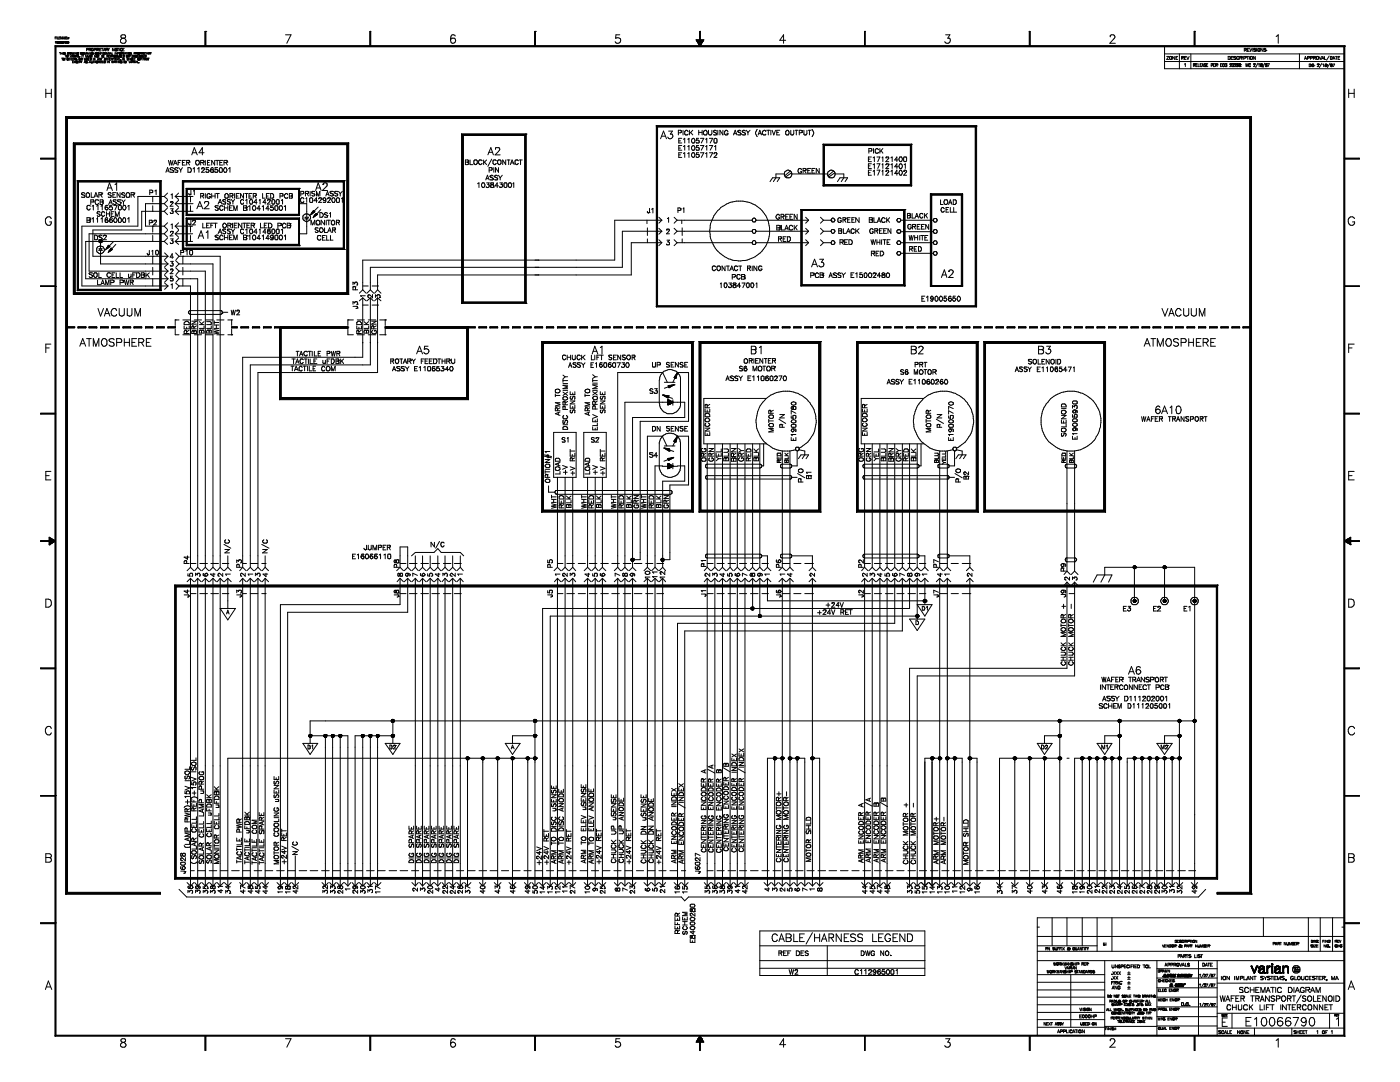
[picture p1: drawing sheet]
<svg xmlns="http://www.w3.org/2000/svg" width="279mm" height="216mm" viewBox="0 0 279 216" stroke-linecap="round" stroke-linejoin="round" font-family="sans-serif">
<g fill="none" stroke="#000" stroke-width=".2">
<path d="M9.1 18.6h1.1M9.1 17.8v1.7M10.2 17.8v1.7M11 7.5h.2M11 9.1v197.7M11 9.1h257.4M11 9.1l.2 .2M11.1 8.3h.1M11.1 8.3v.3M11.1 9.3v197.3M11.1 8.3l-.1 .1M11.1 9.2h257.2"/>
<path d="M11.2 9.3h257M11.2 9.3v197.3l-.2 .2M11.3 7.4h-.3v.4M11.3 8.5h.1M11.3 8.3l.3 .2-.1 .1h-.2zM11.3 7.4v.4M11.4 8.3h.1M11.4 8.6h.1M11.5 7.4v.4h.2M11.6 8.5h.1M11.7 8.5h.1M11.7 8.3l.2 .2v.1h-.2z"/>
<path d="M11.8 8.3h.1M11.8 8.6h.1M11.8 7.5h.1M11.9 10.5h.2M11.9 8.5h.1M12 8.5h.1M12 8.5h.3M12 10.5v.3M12 7.4h-.2v.4h.2M12.1 8.6h.1M12.1 8.3h.1M12.1 8.3h.2"/>
<path d="M12.1 8.3v.3M12.2 8.6h.1M12.2 8.3h.1M12.2 10.7h.2M12.2 10.5v.3M12.3 8.5h.1M12.3 8.6h.1M12.3 11.6h.2M12.3 8.6h-.1M12.3 8.5v.1M12.4 8.5h.1M12.4 8.5h.2"/>
<path d="M12.4 7.4v.4l-.3-.4v.4M12.4 8.6h.1M12.4 8.3h.1M12.4 7.6h.2M12.4 8.3h.2M12.4 10.5v.3M12.4 11.6v.4M12.4 7.8l.1-.4 .2 .4M12.4 8.3v.3M12.5 8.3h.1M12.5 8.6h.1M12.6 11.7h.1"/>
<path d="M12.6 11.9h.1M12.6 8.6h.1M12.6 8.5h.1M12.6 11.7h.3M12.6 11.9h.3M12.6 8.5v.1M12.6 10.5v.3M12.6 11.7v.2M12.6 8.6h-.1M12.7 10.5h.1M12.7 10.6h.1M12.7 8.3h.3l-.2 .3"/>
<path d="M12.7 10.5h.3M12.7 10.8h.2M12.7 10.6l.2 .1M12.7 10.5v.1M12.8 7.8v-.4l.2 .4v-.4v.4M12.9 10.8h.1M12.9 10.7h.1M12.9 10.5h.1M12.9 11.9h.1M12.9 11.7h.1M12.9 10.7l.1 .1M12.9 11.7v.2"/>
<path d="M13 10.8h.1M13 10.8h-.1M13 11h.2M13 8.4h.1M13.1 8.6h.1M13.1 8.3h.1M13.1 8.5h.1M13.1 11v.4M13.2 8.3h.1M13.2 8.5h.1M13.2 7.5h.1M13.2 8.3h-.2v.2h.2"/>
<path d="M13.2 8.3l.1 .1M13.3 11.1h.1M13.3 11.3h.1M13.3 8.4l-.1 .2h-.2M13.3 11.1v.2M13.3 11.1h.2M13.3 11.3h.2M13.3 8.4l-.1 .1M13.4 11.7h.1M13.4 11.9h.1M13.4 8.5h.1M13.4 11.7v.2"/>
<path d="M13.4 7.4h-.2v.4h.2M13.5 8.6h.1M13.5 8.3h.1M13.5 10.5h.1v.3h-.1zM13.5 8.3v.3M13.5 11.3h.1M13.5 11.1h.1M13.5 11.9h.1M13.5 11.7h.1M13.5 7.7h.1M13.5 7.5h.1M13.5 11.7v.2"/>
<path d="M13.5 7.7v.1M13.5 11.1v.2M13.6 10.8h.1M13.6 10.5h.1M13.6 10.6h.1M13.6 8.5h.1M13.7 11.6h.2M13.8 11.6v.4M13.9 10.7l.2 .1M14 10.6h.1M14 10.5h.1M14 10.6l.1-.1h-.3v.3"/>
<path d="M14 10.6l-.2 .1M14 11.6v.4M14 11l.1 .4 .2-.4M14 11.8h.2M14.1 10.8h.1M14.1 10.8l.1-.3 .2 .3M14.1 10.7h.2M14.2 11.6v.4M14.3 11.4l.2-.4 .1 .4M14.4 11.3h.2M14.4 10.5l.1 .3 .1-.3v.3l.1-.3M14.4 11.8h.2"/>
<path d="M14.5 12.4h.1M14.6 11.6h-.2v.4h.2M14.6 11.2h.3M14.7 12.2h-.2v.3h.2M14.8 10.5v.3M14.8 11.2l.1 .2M14.8 11.8l.2 .2M14.8 12.2l.3 .3M14.9 11.1h.1M14.9 11.2h.1M14.9 11.8h.1M14.9 11.7h.1"/>
<path d="M14.9 11.7l.1 .1h-.3M14.9 11.1v.1M14.9 11.7l-.2-.1v.4M14.9 11.1l-.3-.1v.4M15 11v.4M15.1 11.9h.1M15.1 11.8h.1M15.1 11.7h.1M15.1 11.7h.2M15.1 11.8l.1 .1M15.1 11.4l.1-.4 .2 .4M15.1 12.2l-.3 .3"/>
<path d="M15.1 11.7v.1M15.2 12.3h.1M15.2 12.4h.1M15.2 12.3v.2l.2-.1M15.2 11.3h.1M15.2 12.5h.1M15.2 12.2h.1M15.2 11.9h.1M15.2 10.5v.3l-.2-.3v.3M15.2 11.9v.1l-.1-.1M15.2 12.2v.1M15.3 12.5h.1"/>
<path d="M15.3 12.2h.1M15.3 12.2l.1 .1M15.4 10.8h.1M15.4 10.5h.1M15.4 12.3h.1M15.4 10.5v.3M15.4 10.5h.2M15.5 10.8h.1M15.5 10.5h.1M15.5 10.7l.1 .1h-.2M15.5 12.4h.2M15.6 10.8h.1"/>
<path d="M15.6 10.5h.1M15.6 10.5v.1M15.7 11v.4l-.2-.4v.4M15.7 12.2h-.2v.3h.2M15.8 11.3h.1M15.8 11.7h.1M15.8 11.9h.1M15.8 11.7h.2M15.8 11.7v.2M15.8 11.9h.2M15.8 12.4h.3M16 11.9h.1"/>
<path d="M16 11.7h.1M16 11.7v.2M16.1 10.6h.1M16.1 10.8h.1M16.1 12.3h.1M16.1 12.4h.1M16.1 12.4v-.2h-.3v.3M16.2 10.5h.1M16.2 10.8h.1M16.2 12.2h.2M16.3 10.5h.1M16.3 10.8h.1"/>
<path d="M16.3 11.8l.1 .2M16.3 12.2v.3M16.3 11.8h.1M16.3 11.7h.1M16.3 11.7l-.1-.1v.4M16.3 11.7l.1 .1h-.2M16.3 10.6l-.2-.1v.3M16.3 11v.4M16.4 10.6h.1M16.4 10.8h.1M16.4 10.8v-.3h.3v.3M16.4 11h.3"/>
<path d="M16.5 10.5h.1M16.5 10.8h.1M16.6 10.8h.1M16.6 10.5h.1M16.6 11v.4M16.7 10.8h.1M16.7 10.6h.1M16.7 10.8h-.1M16.8 12.5l.1-.3 .2 .3h.3M16.8 11.6l.1 .4 .2-.1v-.3M16.8 12.4h.2M17.1 12.3h.1"/>
<path d="M17.1 10.5v.3l-.3-.3v.3M17.1 11.4v-.4l.2 .4 .1-.4v.4M17.1 12.3l.1 .1M17.2 11.7h.1M17.2 12.5h.1M17.2 12.4h.1M17.2 12.2h.1M17.2 11.7h.2M17.2 11.9h.2M17.2 12.2l-.1 .1M17.2 10.5h.2M17.2 11.7l.1 .1"/>
<path d="M17.2 12.2l.2 .1M17.2 12.4h.2M17.3 11.8h.1M17.3 9.9h.3M17.3 10.5v.3M17.3 11.8l.1 .1M17.4 12.5h.1M17.4 12.4h.1M17.4 12.4v.1M17.4 11.9h.1M17.4 11.7h.1M17.4 10.8l.1-.3 .2 .3"/>
<path d="M17.4 10.7h.2M17.5 11l.1 .3M17.6 9.7h.1M17.6 9.9h.1M17.6 11.3h.1M17.6 9.9v-.2h-.3v.5M17.6 11.3h.2M17.6 11.8h.1M17.8 11.3h.1M17.8 9.9h.2l.1-.2h-.3v.5M17.8 10.5v.3M17.8 11v.3"/>
<path d="M17.8 11.6h-.2v.4h.2M17.8 12.5l.1-.3 .2 .3M17.9 12.4h.1M17.9 11.1h.1M17.9 11.2h.1M17.9 11.3h.1M17.9 9.9l.2 .3M17.9 11.1v.1M17.9 11.2l.2 .1M17.9 11.3l.1 .1M18 11h.1M18 11.4h.1"/>
<path d="M18 11l.1 .1M18 11l-.1 .1M18.1 11.1h.1M18.1 11.3h.1M18.1 11.7h.1M18.1 11.9h.1M18.1 11.7l-.2-.1v.4l.2-.1M18.1 10.5v.3l-.2-.3v.3M18.1 11.7v.2M18.1 11.3l-.1 .1M18.2 12.5h.1M18.2 12.2v.3"/>
<path d="M18.2 11h.3M18.2 12.5h.2M18.3 10.1h.1M18.3 10.6h.1M18.3 10.5h.1M18.3 12.5h.1M18.3 10.1v-.4h.2v.4M18.3 10.1h.2M18.3 10.5v.1M18.3 10.8h.2M18.3 10.5h.2M18.3 10.6l.2 .2"/>
<path d="M18.4 12.5h.1M18.4 11v.4M18.4 12.2v.3M18.5 10.8h.1M18.5 10.7h.1M18.5 10.5h.1M18.5 12.2h.2M18.5 10.1h.1M18.6 11.6v.4M18.6 12.2v.3M18.8 9.9h.2M18.8 12.2v.3"/>
<path d="M18.8 12.4h.2M19 10.6h.1M19 10.6v.2M19 11.6v.4l-.2-.4v.4M19 9.9h.1M19 9.7h.1M19 10.8h.1M19 10.5h.1M19 9.9v-.2h-.2v.5M19 12.2v.3M19 10.5h.2M19 10.5v.1"/>
<path d="M19.1 11v.4l-.2-.4v.4M19.2 10.8h.1M19.2 10.5h.1M19.2 12.5h.1M19.2 12.3h.1M19.2 9.9h.3M19.2 10.5v.1M19.2 10.8h-.2M19.2 12.3h.2M19.2 12.3v.2M19.2 12.5h.2M19.3 11.1h.1"/>
<path d="M19.3 11.3h.1M19.3 12.5h.1M19.3 12.2h.1M19.4 10.8h.1M19.4 10.5h.1M19.4 11.4h.1M19.4 11h.1M19.4 12.5h.1M19.4 12.3h.1M19.4 10.5v.3M19.4 9.9l.2 .3M19.4 11l-.2 .2 .2 .2"/>
<path d="M19.4 10.8h.2M19.4 10.5h.2M19.4 12.3v.2M19.4 11l.1 .1M19.5 9.9h.1M19.5 9.7h.1M19.5 10.8h.1M19.5 10.5h.1M19.5 11.3h.1M19.5 11.1h.1M19.5 9.7h-.3v.5M19.5 11.9h.1"/>
<path d="M19.5 11.1v.2M19.5 11.3l-.1 .1M19.5 12l.1-.4 .1 .4M19.6 9.8h.1M19.6 9.7h.1M19.6 10.8h.1M19.6 10.5h.1M19.6 9.8l-.1 .1M19.6 9.7v.1M19.6 10.5v.3M19.6 12.4h.2M19.6 11h.2"/>
<path d="M19.6 12.4l.2 .1M19.7 9.7v.5M19.7 11v.4M19.8 12.3h.1M19.8 12.4h.1M19.8 12.4v-.2h-.2v.3M19.9 9.9h.2M19.9 12.2v.3M20 10.5v.3l-.3-.3v.3M20.1 11.6v.4l-.3-.4v.4M20.1 10.7h.1M20.1 12.2h.2l-.2 .3h.2"/>
<path d="M20.2 9.7h-.3v.5h.3M20.2 11.6v.2M20.2 11.8v.2M20.2 9.7h.4M20.3 10.5h-.2v.3M20.3 11.2h.2M20.4 11.6l-.2 .2M20.4 9.7v.5M20.4 10.5v.3M20.4 11.2l.1 .1M20.4 12.4h.2M20.5 11.3h.1"/>
<path d="M20.5 11.2h.1M20.5 11.1h.1M20.5 11.1l-.2-.1v.4l.2-.1M20.5 11.1v.1M20.7 10h.2M20.7 10.2l.1-.5 .2 .5M20.7 12.2h-.3v.3h.3M20.7 11.2h.1M20.7 10.5h.1M20.7 10.8h.1M20.7 10.5h-.1v.3h.1M20.7 10.5v.3"/>
<path d="M20.8 11.9h.1M20.8 11.7h.1M20.8 11.7h.3M20.8 11h-.1v.4h.1M20.8 11.7v.2M20.8 11.9h.3M20.9 12.3h.1M20.9 12.5h.1M20.9 12.3v.2M20.9 12.3l-.2-.1v.3h.2M20.9 10.7h.2M21.1 11.9h.1"/>
<path d="M21.1 11.7h.1M21.1 9.9h.2M21.1 11.7v.2M21.2 11.6h.2M21.2 10.5h-.3v.3h.3M21.3 9.9l.1 .3M21.3 9.9h.1M21.3 9.7h.1M21.3 11.6v.4M21.3 9.7h-.2v.5M21.3 11.2h.3M21.4 9.7h.1"/>
<path d="M21.4 9.8h.1M21.4 9.8l-.1 .1M21.4 9.7v.1M21.4 12.2v.3M21.4 11.2l.2 .2M21.5 11.2h.1M21.5 9.7l.2 .2M21.5 10.5v.3l-.2-.3v.3M21.5 11.6v.4M21.5 11.8h.3M21.6 11.1h.1M21.6 11.2h.1"/>
<path d="M21.6 11.1v.1M21.6 11.1l-.3-.1v.4M21.6 10.5h.2M21.7 9.9v.3M21.7 10.5v.3M21.7 11.2h.1M21.8 11.6v.4M21.8 12.2v.3l-.2-.3v.3M21.8 9.7l-.1 .2M21.8 10.5v.3M21.8 11.8h.2M21.9 11h-.2v.4h.2"/>
<path d="M21.9 10.8l.2-.3 .2 .3M22 10.7h.2M22.1 11.6h-.3v.4h.3M22.2 11.8h.2M22.3 11.1h.1M22.3 11.2h.1M22.3 11.1v.1M22.3 11.1l-.3-.1v.4M22.3 11.2l-.3 .1M22.3 12.2l.1 .3v-.3l.1 .3 .1-.3M22.4 10.5v.3h.1M22.4 11.2h.2"/>
<path d="M22.4 11.8v.2M22.4 11.8h.1M22.4 11.7h.1M22.4 11.7l-.2-.1v.4M22.4 11.7v.1M22.5 11.2l.1 .2M22.6 11.2h.1M22.6 11.1h.1M22.6 11.1l-.2-.1v.4M22.6 11.1v.1M22.7 12.4h.2M22.8 11.3h.1"/>
<path d="M22.8 11.1h.1M22.8 9.7v.5l-.4-.5v.5M22.8 11.1v.2M22.9 11.6v.4l.1-.4 .1 .4 .1-.4M22.9 12.4v.1M22.9 9.8h.1M22.9 11.3h.1M22.9 11.1h.1M22.9 12.4h.1M22.9 12.3h.1M22.9 12.4v-.2h-.2v.3M22.9 9.8v.3l.3 .1"/>
<path d="M22.9 10.5v.3M22.9 11.1v.2M23.1 12.2v.3M23.2 10.2h.1M23.2 9.7h.1M23.2 9.7l.1 .4M23.2 9.7l-.3 .1M23.2 12.2h.2M23.3 9.8h.1M23.3 10.1h.1M23.3 11.1h.1M23.3 11.3h.1"/>
<path d="M23.3 12.2v.3M23.3 11.1l-.2-.1v.4l.2-.1M23.3 11.1v.2M23.3 10.1l-.1 .1M23.3 12l.1-.4 .1 .4M23.4 9.7h.3M23.4 11.9h.1M23.4 10.5v.3l-.3-.3v.3M23.5 11.3h.1M23.5 11.3h.2M23.5 10.7h.1M23.5 11v.3"/>
<path d="M23.5 9.7v.5M23.5 12.2v.3M23.6 11.6l.1 .2M23.7 11.3h.1M23.7 10.5h-.2v.3M23.7 11v.3M23.7 11.8v.2M23.8 10.6h.1M23.8 10.8h.1M23.8 10.8v-.3h.2v.3M23.8 9.7v.5M23.9 10.8h.1"/>
<path d="M23.9 10.5h.1M23.9 11.1h.1M23.9 11.3h.1M23.9 12.2v.3l-.3-.3v.3M23.9 11.6l-.2 .2M24 10.8h.1M24 10.5h.1M24 11.4h.1M24 11h.1M24 11.9h.1M24 12h.1M24 11l-.2 .2 .2 .2"/>
<path d="M24 11.9v.1M24 11v.1M24 10.1h.1M24 10.6h.1M24 11.3h.1M24 11.1h.1M24 12.3h.1M24 12.5h.1M24 12.3h.2M24 12.3v.2M24 11.3v.1M24 12.5h.2"/>
<path d="M24.1 9.7h.1M24.1 10.2h.1M24.1 12.5h.1M24.1 12.2h.1M24.1 9.7l-.1 .1 .1 .4M24.1 9.7h.2v.1M24.1 12.4h.1M24.2 12.5h.1M24.2 12.4h.1M24.2 12.3h.1M24.2 7l.6-.1a.35 .35 0 0 1 .3 .4 .35 .35 0 0 1-.3 .3h-.4a.36 .36 0 0 1-.2-.6zM24.2 10.7h.1"/>
<path d="M24.2 12.4v.1M24.2 11.2h.1M24.3 10.1h.1M24.3 10.1l-.2 .1M24.3 10.7l.1 .1M24.4 10.6h.1M24.4 10.5h.1M24.4 11h-.2v.4h.2M24.4 10.5h-.2v.3M24.4 10.6l-.1 .1M24.4 10.5v.1M24.5 9.9h.1"/>
<path d="M24.5 11.6v.4M24.6 7.6a.51 .51 0 0 0-.6 .5 .51 .51 0 0 0 .5 .5l.6-.1a.55 .55 0 0 0-.4-.9M24.6 10.8v-.3v.3l.2-.3v.3M24.7 11.1h.1M24.7 11.3h.1M24.7 11.1l-.1-.1v.4l.1-.1M24.7 11.1v.2M24.7 12.2h.3v.3h-.3zM24.7 12.4h.3M24.8 11.6v.4l-.2-.4v.4M24.8 9.7h-.3v.5h.3M24.9 10.8l.2-.3v.3"/>
<path d="M25 12.5h.1M25 12.4h.1M25 12.3h.1M25 10.7h.1M25.1 12.2v.2M25.1 12.4v.1M25.2 11.1h.1M25.2 11.3h.1M25.2 11.1h.3M25.2 11.3h.3M25.2 10.5h.2M25.2 11.1v.2"/>
<path d="M25.3 10.5v.3M25.3 11.6l.1 .4 .1-.4 .1 .4 .1-.4M25.3 12.2l-.2 .2M25.5 11.3h.1M25.5 11.1h.1M25.5 10.5v.3M25.5 11.1v.2M25.7 10.6h.1M25.7 10.8h.1M25.7 10.8v-.3h.2v.3M25.7 11.2h.1M25.7 10.5h.1"/>
<path d="M25.7 11.2l.1 .2M25.7 11.8h.3M25.7 11.6v.4M25.7 12.2l.1 .3 .2-.3M25.8 10.8h.1M25.8 10.5h.1M25.8 11.2h.1M25.8 11.1h.1M25.8 11.1v.1M25.8 11.1l-.1-.1v.4M25.9 10.8h.1M25.9 10.6h.1"/>
<path d="M25.9 10.8h-.1M26 11.6v.4M26 12.5l.2-.3v.3M26.1 12.4h.1M26.2 11.9h.1M26.2 11.7h.1M26.2 12h.1M26.2 11.6h.1M26.2 10.5v.3l-.1-.3v.3M26.2 11.6l-.1 .2 .1 .2M26.2 11.6l.2 .2-.2 .2M26.3 11.9h.1"/>
<path d="M26.3 11.7h.1M26.3 12.4h.3M26.5 11.1h.1M26.5 11.3h.1M26.5 11.1l-.2-.1v.4l.2-.1M26.5 11.1v.2M26.5 11.6v.4h.2M26.5 12.4l.1 .1M26.6 12.4h.1M26.6 12.3h.1M26.6 12.4v-.2h-.3v.3M26.7 11v.4"/>
<path d="M26.8 12.2v.3M26.8 11.8h.1M26.8 11.1h.1M26.8 11.2h.1M26.8 11.3h.1M26.8 11.3h.3M26.8 12.5l.1-.3 .2 .3M26.8 11.1h.3M26.8 11.1v.1M26.8 11.2l.2 .1M26.8 12.4h.2M27 10.6h.1"/>
<path d="M27 10.5h.1M27 11.3h.1M27 10.5h-.2v.3M27 11.6h-.2v.4h.2M27 10.5v.2h-.2M27.1 11.3h.1M27.1 10.7h.2M27.2 11.1h.1M27.2 11.3h.1M27.2 11.3h.2M27.2 11.1h.2M27.2 11.1v.2"/>
<path d="M27.3 10.7v.1M27.3 10.6h.1M27.3 10.5h.1M27.3 10.5h-.2v.3M27.3 10.6v.1M27.3 10.5v.1M27.4 11.3h.1M27.4 11.1h.1M27.4 12.2v.3l-.2-.3v.3M27.5 10.5h.1M27.5 10.6h.1M27.5 10.8h.1"/>
<path d="M27.5 11.7h.1M27.5 11.9h.1M27.5 10.5v.3h.2M27.5 11v.4h.3M27.5 10.5h.2M27.5 12.5h.1M27.6 10.8h.1M27.6 10.5h.1M27.6 12h.1M27.6 11.6h.1M27.6 12.5h.1M27.6 11.6l-.2 .2 .2 .2"/>
<path d="M27.6 11.6l.2 .2-.2 .2M27.7 10.8h.1M27.7 10.5h.1M27.7 11.9h.1M27.7 11.7h.1M27.7 10.5v.3M27.9 11.3h.1M27.9 11.1h.1M27.9 11.8h.2M27.9 11.4h.1M27.9 11h.1M27.9 11l-.1 .2 .1 .2"/>
<path d="M27.9 11l.2 .2-.2 .2M27.9 11.8l.2 .2M28 11.3h.1M28 11.1h.1M28 11.8h.1M28.1 10.5h.1M28.1 10.6h.1M28.1 11.7h.1M28.1 11.8h.1M28.1 11.7l-.2-.1v.4M28.1 10.5h-.2v.3M28.1 10.5v.2h-.2"/>
<path d="M28.1 11.7v.1M28.2 11.3h.1M28.2 11.2h.1M28.2 11.1h.1M28.2 11.3h.2M28.2 10.7h.2M28.2 11.1v.1M28.2 11.1h.2M28.2 11.2l.2 .1M28.4 11.3h.1M28.4 10.7v.1M28.4 10.6h.1"/>
<path d="M28.4 10.5h.1M28.4 10.5h-.2v.3M28.4 10.6v.1M28.4 10.5v.1M28.5 11.2h.2M28.5 11.8h.3M28.6 10.5v.3M28.7 10.7h.2M28.8 11.7h.1M28.8 11.8h.1M28.8 11.7l-.3-.1v.4M28.8 11h-.3v.4h.3"/>
<path d="M28.8 11.7v.1M28.9 12l.1-.4 .1 .4M29 11.9h.1M29 11.1h.1M29 11.3h.1M29 11.1l-.1-.1v.4l.1-.1M29 11.1v.2M29.1 10.5v.3M29.2 10.5h-.5v.3h.3M29.2 11.8h.3M29.3 10.7h.2M29.3 10.8l.1-.3 .1 .3"/>
<path d="M29.4 11.8l.1 .2M29.5 11.7h.1M29.5 11.8h.1M29.5 11.7l-.3-.1v.4M29.5 11.7v.1M29.5 11.6h.3M29.6 11.6v.4M29.7 10.7l.2 .1M29.8 10.5h.1M29.9 10.6h.1M29.9 10.5h.1M29.9 10.5h-.3v.3"/>
<path d="M29.9 10.6l-.3 .1M29.9 10.5v.1M30 10.5l.1 .2M30.1 10.7v.1M30.2 10.5l-.1 .2M41 6.3v2.9M41.1 6.3h.1M41.1 6.3h-.2v2.9M41.1 6.3v2.9M57 6.9h1.1l-.9 1.7M73.8 9.2v-2.9h.2v2.9M73.9 6.3v2.9"/>
<path d="M90.1 7.6h.6a.52 .52 0 0 1 .1 .8 .52 .52 0 0 1-.8 0l-.1-.4zM90.8 7.2a.45 .45 0 0 0-.4-.3 .45 .45 0 0 0-.4 .4l-.1 .7M106.8 6.3v2.9M106.8 6.3h.1M106.8 6.3h-.1v2.9M123.7 6.9h-.8v.7a.6 .6 0 0 1 .8 0 .6 .6 0 0 1 0 .9 .6 .6 0 0 1-.8 0l-.1-.2M138.9 8h1.5l-1.4 .1 1.3 .1-1.2 .1 1.1 .2h-1M138.9 8h1.6l-.8 1.2zM139.6 8v-1.7h.2v1.7M139.7 6.3v1.7M140.1 8.5l-.8 .1h.7l-.6 .1 .6 .1-.6 .1 .5 .1-.4 .1h.1M156.8 8h-1.2l.8-1.1v1.7"/>
<path d="M172.6 6.3h.1M172.6 6.3v2.9M188.7 6.9h.9l-.5 .7h.4a.59 .59 0 0 1-.1 .9 .59 .59 0 0 1-.8-.2M205.4 9.2v-2.9h.2v2.9M205.5 6.3v2.9M221.6 7.4v-.3l.2-.2 .6 .2a.45 .45 0 0 1-.2 .7l-.7 .8h1.1M232.4 9.2v4.5h35.9M232.4 10.8h35.9M232.4 12.3h35.9M232.8 11.3h.5l-.5 .6h.5M233.4 11.3h.4v.6l-.4-.1zM234.4 11.3v.6l-.4-.6v.6"/>
<path d="M234.7 11.5h.2M235 11.3h-.3v.6h.3M235.4 10.8v2.9M235.8 11.5h.3M236 11.5l.1 .4M236.1 11.5h.1M236.1 11.3h.1M236.1 11.5v-.2h-.3v.6M236.4 12.8l.2-.1v.6M236.4 11.5h.2M236.7 11.3h-.3v.6h.3M236.8 11.3l.3 .6 .2-.6"/>
<path d="M237.7 10.8v2.9M238.3 6.3h.1M238.3 9.2h.1M238.3 6.3v2.9M238.3 6.3h.2v2.9M238.3 13l.2 .3M238.4 12.7h.1M238.4 13h.1M238.4 6.3v2.9M238.4 12.7h-.2v.6M238.4 12.7l.1 .1M238.5 12.8h.1"/>
<path d="M238.5 12.8v.2h-.3M238.7 13h.1M238.9 12.7h-.2v.6h.2M239.1 12.7v.6h.3M239.5 13h.2M239.8 12.7h-.3v.6h.4l.1-.6 .2 .6M239.9 13.1h.2M240.3 13.2l.2 .1M240.4 13h.1M240.5 13.3h.1M240.5 13h.1M240.5 12.7h.1"/>
<path d="M240.5 13v.3M240.5 12.7l-.2 .1 .1 .2M240.5 12.7l.1 .1M240.8 13h.2M241 12.7h-.2v.6h.2M242 13h.1M242 12.8h.1M242 13v-.3h-.3v.6M242 13h-.3M242.1 13h.2M242.5 12.7h-.4v.6h.4M242.6 13h.3"/>
<path d="M242.7 13l.2 .3M242.9 12.8h.1M242.9 13h.1M242.9 13v-.3h-.3v.6M243.6 13h.2M243.8 12.7h-.2v.6h.2M244.1 13.3h.1M244.1 12.7h.1M244.1 12.7l.2 .2M244.1 12.7v.6M244.3 13.1l-.2 .2M244.7 13.3h.1"/>
<path d="M244.7 12.7h.1M244.7 12.7l-.3 .2 .1 .4h.2M244.7 12.7l.2 .3-.2 .3M245.1 11.3h.3v.6h-.3zM245.4 12.8h.1M245.4 12.8v.1M245.5 12.7h.1M245.5 12.7l-.1 .1M245.5 12.7h.2v.3l-.3 .3h.4M245.7 12.8h.1M245.7 11.5h.3M246 12.7l.2 .1-.1 .5-.2-.1z"/>
<path d="M246 13.3h.1M246 12.7h.1M246.1 11.3h-.4v.6h.4M246.4 12.8h.1M246.5 11.6h.1M246.5 12.7h.1M246.5 11.6v.3l-.3-.1M246.5 12.7h-.1v.2M246.5 12.7l.1 .1M246.6 12.8h.1M246.6 11.3h-.4l.3 .3M246.6 12.8l-.2 .5h.2"/>
<path d="M246.8 12.9h.1M247 13h.1M247 12.7h.1M247.1 13h-.3l.1-.3h.2v.6l-.3-.1M247.2 11.4l-.1-.1h-.2l-.1 .1 .1 .5h.2l.1-.2M247.3 12.9h.1M247.3 13h.2M247.4 11.5h.4M247.6 13.2h.1M247.6 12.9h.1M247.6 12.9v-.2h-.3v.6h.3l-.1-.3M247.6 12.9l-.1 .1"/>
<path d="M247.6 11.5l.2 .4M247.8 11.5h.1M247.8 11.3h.1M247.8 11.5v-.2h-.4v.6M248.1 11.3v.6M248.3 10h.3M248.6 10l.2-.3h-.5v.5M248.6 10l.2 .2M248.7 11.3h.1M248.7 11.3v.2l-.5 .1M248.7 13.3v-.6l.1 .6 .3-.6v.6M248.7 11.3h-.5v.6"/>
<path d="M248.8 9.8h.1M248.8 11.3h.4M248.9 10h.3M249 11.3v.6M249.3 13.3h.1M249.3 12.7h.1M249.3 12.7l-.1 .3 .1 .3M249.3 12.7h.2v.2M249.3 9.7h-.4v.5h.4M249.3 11.3v.6M249.4 9.7l.2 .5 .3-.5M249.5 13.1v.2h-.2"/>
<path d="M249.6 11.3h.3v.6h-.3l-.1-.2zM250 9.7v.5M250.2 12.8h.1M250.2 12.8v.1M250.3 9.9h.1M250.3 12.7h.1M250.3 9.9l.2 .1M250.3 12.7h.1v.3l-.2 .3h.3M250.3 12.7l-.1 .1M250.4 12.8h.1M250.5 10h.1M250.5 11.3v.6l-.3-.6v.6"/>
<path d="M250.5 10l.1 .1M250.6 10.1h.1M250.6 10.1l-.1 .1h-.3M250.6 9.7h-.4l.1 .2M250.8 9.7v.5M251 10.2h.1M251 9.7h.3l.2 .1-.1 .4h-.4zM251 12.6l-.4 .9M251.2 12.8h.1M251.2 12.8l.1-.1v.6M251.4 9.7h.1M251.6 12.9h.1"/>
<path d="M251.6 13h.2M251.8 13h.1M251.9 12.9h.1M251.9 13.2h.1M251.9 12.9v-.2h-.3v.6h.3l-.1-.3M251.9 12.9l-.1 .1M252.1 9.7v.5l-.5-.5v.5M252.3 9.9h.1M252.3 9.9l.3 .1M252.4 12.6l-.3 .9M252.6 10h.1M252.6 12.9h.1"/>
<path d="M252.6 10v.1M252.6 13.2l.1 .1M252.6 10.1h.1M252.6 12.7h.1M252.6 13h.1M252.6 9.7h-.4l.1 .2M252.6 10.1v.1h-.4M252.6 12.7v.3M252.7 12.7h.1M252.7 13.3h.1M252.7 13h.1M252.7 12.7v.6"/>
<path d="M252.8 13h-.1M253 12.7h.3l-.2 .6M254.7 7.3l.4-.4v1.7M259.3 10.8v2.9M260.3 11.9l.2-.6 .3 .6M260.4 11.7h.3M261.3 11.5h.1M261.3 11.3h.1M261.3 11.5v-.2h-.4v.6M261.3 12.8l.3 .1-.1 .4h-.2zM261.3 11.5l-.4 .1M261.6 12.9h.1"/>
<path d="M261.6 13.1h.1M261.8 13.1h.1M261.8 13.1l.1 .2h.2l.1-.2M261.9 11.5h.1M261.9 11.3h.1M261.9 11.5v-.2h-.4v.6M261.9 11.5l-.4 .1M262 13.1h.2M262.1 11.5h.4M262.2 13.1h.1M262.2 12.9l-.3-.1-.1 .3M262.3 11.5l.3 .4"/>
<path d="M262.5 11.5h.1M262.5 11.5v-.2h-.4v.6M262.7 11.3h.4v.6l-.4-.1zM262.9 12.9h.1M263 12.8h.1M263.1 12.8h.1M263.1 12.8l-.2 .1M263.1 12.8l.1 .1M263.2 12.9h.1M263.2 11.3l.3 .6 .2-.6M263.2 12.9l-.3 .4h.3M263.7 11.9l.3-.6 .2 .6"/>
<path d="M263.8 11.7h.4M263.8 12.6l-.5 .9M264 12.9l.2-.1v.5M264.3 11.3v.6h.4M264.5 13h.1M264.5 12.9h.1M264.5 12.8h.3v.2h-.3zM264.6 13l-.2 .1 .1 .2 .3-.1-.1-.2M264.8 12.9h.1M264.8 13h.1M265.3 11.2l-.5 .8M265.4 12.6l-.5 .9"/>
<path d="M265.5 12.9h.1M265.5 11.3h.4l-.1 .6h-.3zM265.5 12.9l.2 .2M265.5 12.9h.4v.3h-.4M265.7 12.8h.1M265.7 13.3h.1M265.7 13.1h.1M265.9 13l-.2 .1M266 12.8h.4l-.3 .5M266 11.9l.2-.6 .2 .6M266.1 11.7h.3M266.5 11.3h.4"/>
<path d="M266.7 11.3v.6M267 11.5h.3M267.4 11.3h-.4v.6h.4M268.2 9.3h.1M268.2 9.3v197.3M268.3 9.2h.1M268.3 9.2v197.5h-257.3l.1-.1M268.4 9.1v197.7M268.4 9.1l-.2 .2M269.2 17.8v1.7M269.2 18.6h1.1M270.3 17.8v1.7"/>
<path d="M8.1 31.7h3M11.1 31.6h-3v.2h3M13.1 23.3l.4 .3M13.1 23.3v155.1M13.1 23.3h236.7M13.5 23.6h.1M13.5 23.6h235.9M13.5 23.6v154.5M14.6 28.5l.4 .4h54.3l.3-.4M14.6 28.5v30.3M14.6 28.5h55M15 28.8v29.6"/>
<path d="M15.4 36.1h16.8M15.4 36.1v21.9M15.4 36.1l.3 .2h16.2M15.6 36.2l-.1-.1v21.8M15.6 36.2h16.4M15.6 36.2v21.6h16.4M15.7 36.2v21.5M16.3 38.8h.1M16.9 38.6l-.2-.2-.4 .2 .1 .3h.4v.5l-.5-.1M17.4 38.4l.5 .3v.5l-.2 .2h-.3l-.2-.2v-.5zM18.2 38.4v1h.5M18.8 39.4l.3-1 .5 1"/>
<path d="M19 39.1h.4M20.1 38.9l.3 .5M20.3 38.5h.1M20.3 38.5l-.6-.1v1M20.3 38.5v.4h-.6M21.3 38l.5-1.5 .6 1.5M21.5 37.5h.7M22.2 38.6l-.2-.2-.4 .2v.2l.6 .2-.1 .4-.5-.1M22.5 38.9h.4M22.9 36.8l.4-.3v1.5M23.1 38.4h-.6v1h.6M23.2 40h-.6l.1 .2 .5 .2-.2 .4-.4-.2"/>
<path d="M24 38.4v1l-.6-1v1M24.1 40h-.6v.2l.6 .3v.1l-.2 .2-.4-.2M24.3 39.9l.3 .4M24.9 38.6l-.3-.2-.3 .2v.2l.6 .2-.1 .4-.5-.1M25 39.9l-.4 .4M25.4 38.4a.52 .52 0 0 1 .5 .4 .52 .52 0 0 1-.2 .6l-.5-.1-.1-.5zM26.5 38.9l.3 .5M26.8 38.5h.1M26.8 38.5v.4h-.6M26.8 38.5l-.6-.1v1M29.9 38.4h.5l.1-.4-.6-.1v1M30.5 39.2h.1"/>
<path d="M30.5 39.2v1.1M30.9 38.1l.3-.2v1M31.9 36.3v21.4M32.1 36.1v21.9l-.1-21.8h-16.4M32.2 36.1l-.3 .2M32.2 36.1v21.9M32.8 39.2h-5.3v5.9h-11.2v12h17.2M32.8 39.2l.6 .6M33.1 34.4l.3-1 .4 1M33.3 34.1h.4M33.4 40l-.6 .6M33.4 38.5l-.6 .7"/>
<path d="M33.6 32l.3 .9 .1-.9 .3 .9 .2-.9M34.1 38.9l.3-.2v.9M34.5 34h.1M34.6 33.6l-.2-.2-.4 .1v.4l.5 .1 .1 .3h-.6M34.6 32.9l.4-.9 .4 .9M34.8 32.6h.4M35 39.2l.6 .6M35 39.2h3.5M35.5 33.6l-.2-.2-.4 .2 .1 .3 .5 .1-.1 .4-.5-.1M35.6 32.4h.3M35.6 40l-.6 .6M35.6 38.5l-.6 .7"/>
<path d="M35.6 33.4l.5 .6M36.1 34v.4M36.2 32h-.6v.9M36.4 36.1h32.3M36.4 36.1v13.7M36.4 36.1l.3 .2M36.4 32.4h.3M36.4 33.4l-.3 .6M36.6 36.2h.1M36.6 36.2h32v13.4M36.6 36.2v13.4h32.1M36.7 36.3h31.9"/>
<path d="M36.7 36.3v13.2l-.3 .3M37 32h-.6v.9h.6M37.2 37.6v5.4M37.2 37.6l.1 .2M37.2 37.6h22.6M37.3 37.8h.1M37.3 37.8v5.1v-5.2h22.4l.1 5.3M37.3 37.8h22.3M37.5 33.4a.56 .56 0 0 1 .6 .3 .56 .56 0 0 1 0 .6l-.6 .1zM37.5 32.4l.3 .5M37.8 32.3h.1M37.8 32.3v-.3h-.5v.9"/>
<path d="M37.8 32.3l-.5 .1M38 39.2h.1M38 39.2v1.1M38.1 37.9v.9l-.3 .1-.1-.3M38.3 30.9l.5-1.4 .6 1.4M38.4 30.5h.8M38.5 33.7l.3-.3v1M38.6 38.1l.2-.2v1M39.2 32h.4a.53 .53 0 0 1 .2 .6 .53 .53 0 0 1-.5 .3l-.3-.4zM39.5 33.7l.2-.3v1M40 39.1l.6-.1v-.3l-.6-.1v.9M40.2 33.7h.1"/>
<path d="M40.2 33.7l.2-.3 .3 .1 .1 .3-.6 .6h.6M40.4 32.4l.3 .5M40.4 39.1l.2 .4M40.6 32.3h.1M40.6 32.3v-.3h-.6v.9M40.6 32.3l-.6 .1M40.7 30.5h-1l.7-1v1.4M41 32v.9M41 38.6v.9M41.1 33.9h.1M41.1 33.9l.4-.1 .2 .3-.1 .3h-.5v-.2M41.4 32.4h.3"/>
<path d="M41.7 33.4h-.6v.5M41.9 32h-.5v.9h.5M42 38.9l-.3-.3-.4 .3v.5l.2 .1h.3l.2-.1v-.2h-.3M42.1 34l.4-.1 .1 .4-.4 .1-.2-.3zM42.2 38.6v.9M42.2 39.1h.7M42.3 34.4h.1M42.3 33.9h.1M42.6 34.1h.1M42.6 33.6l-.2-.2-.2 .1-.2 .6M42.8 32v.9l-.6-.9v.9M42.9 33.9h.1"/>
<path d="M42.9 33.9l.4-.1 .2 .3-.2 .3h-.4l-.1-.2M42.9 38.6v.9M43 32h.7M43.1 38.6h.7M43.3 32v.9M43.4 33.4h-.5v.5M43.4 38.6v.9M43.9 32.4h.4M43.9 33.5h.4v.9h-.4l-.1-.2zM44.4 32h-.5v.9h.5M44.8 33.5l.2-.1 .3 .5-.2 .5h-.3l-.2-.4zM44.9 38.9l.4-.3 .3 .3v.5l-.2 .1h-.4l-.1-.1z"/>
<path d="M45 40l-.1-.2-.5 .2 .2 .2 .4 .2v.3h-.5l-.1-.1M45 32.4l.4 .5M45.3 32.3h.1M45.3 32.3v-.3h-.6v.9M45.3 32.3l-.6 .1M45.6 33.7l.3-.3v1M45.9 39.1l.6-.1v-.3l-.6-.1v.9M46 40l-.3-.2-.3 .2v.1l.5 .2v.4h-.4l-.1-.1M46.1 39.8l.4 .4M46.2 39.1l.3 .4M46.8 38.6v.9M46.8 39.8l-.3 .4"/>
<path d="M47.2 39.1h.3M47.8 38.6h-.6v.9h.6M48.6 38.6v.9l-.6-.9v.9M48.9 38.6h.5M49 40l.3-.2v.9M49.2 38.6v.9M49.7 39.1h.3M50 39.8l.4 .2v.6l-.1 .1h-.3l-.1-.1a.55 .55 0 0 1 .1-.8zM50.3 38.6h-.6v.9h.6M50.5 39.1l.6-.1v-.3l-.6-.1v.9M50.9 39.1l.2 .4M51.7 40l.2-.2v.9"/>
<path d="M52.4 38.6v.9h.5M53.2 39.1h.3M53.8 38.6h-.6v.9h.6M53.8 39.9h.1M54 38.6h.4l.2 .3v.5l-.2 .1h-.4zM54.3 40l.3-.2a.62 .62 0 0 1 .1 .9h-.3zM55.1 40l.3-.2 .3 .2-.1 .7h-.3l-.2-.1zM55.9 39.1h.5l.1-.4-.6-.1v.9M56.1 40l.3-.2v.9M57.4 38.9l-.2-.3-.4 .3a.45 .45 0 0 0 .2 .6h.3l.1-.1M57.7 39.1h.6v.4h-.6v-.9l.6 .1v.3l-.1 .1M59.6 37.8v5"/>
<path d="M59.8 37.6h.1M59.8 37.6v5.4M59.8 37.6l-.2 .2M60 38.7l.6-.1v-.3l-.6-.1v.9M60.6 39.7l-.1-.2a.52 .52 0 0 0-.6 .3 .52 .52 0 0 0 .2 .6h.4l.1-.3M61 38.6h.5l.1-.3-.6-.1v.9M61 39.6l.2-.1v.9M61.3 38.6l.3 .5M61.9 38.2v.9M61.9 39.5h.2l.3 .1-.1 .8h-.4l-.1-.2zM62.8 38.3h-.6v.2l.6 .3-.1 .3-.5-.2M63 38l.5-1.5 .6 1.5"/>
<path d="M63.2 37.5h.7M63.2 39.1v-.9l.3 .9 .3-.9v.9M63.6 39.7l.2-.2 .4 .1-.6 .8h.6M63.7 39.5h.1M64.1 39.5h.1M64.4 36.8h.1M64.4 36.8l.4-.3 .5 .2v.4l-1 .9h1.1M65 39.9l-.3 .1-.3-.2 .3-.3 .3 .1v.6l-.1 .2-.4-.1M65 39.1l.4-.9 .3 .9M65.1 38.8h.5M65.4 39.7l.1-.2 .5 .1-.6 .8h.6M65.4 39.5h.1"/>
<path d="M65.9 39.5h.1M66 38.5h.1M66.5 39.5h.1a.62 .62 0 0 1 .1 .9h-.3l-.1-.2a.55 .55 0 0 1 .2-.7zM66.5 38.3l-.5-.1-.1 .2 .6 .3v.2l-.2 .2-.4-.2M67.2 39.5h.3l.2 .1-.1 .8h-.4zM67.4 38.3h-.6v.2l.6 .3-.2 .3-.4-.2M67.6 38.2l.3 .4M67.9 38.6v.5M68.2 39.6l.1-.1v.9M68.3 38.2l-.4 .4M68.7 36.1h.1M68.7 36.1l-.2 .2v13.2l.2 .3"/>
<path d="M68.7 36.1v13.7M69.3 28.8v29.7v.1l.1-30 .1 30.2v-30.2h-54.8v30.1h54.8M69.3 28.8h-54.4v29.7h54.4M69.4 28.7h-54.6v29.9h54.6M69.6 28.5v30.3M92.1 26.8v33.7M92.1 26.8l.4 .2v33.3M92.1 26.8h12.9M92.1 26.8h.1M92.2 26.8h12.7v33.7h-12.7M92.2 26.8v33.7M92.3 26.9h12.5v33.5"/>
<path d="M92.3 26.9l12.4 .1M92.3 26.9v33.6M92.4 26.9v33.5l.1-.1M92.9 32.3h.5l.2-.2-.2-.2h-.5v1h.4l.3-.2v-.2l-.3-.2M93.8 31.9v1h.6M94.7 31.9h.4l.1 .2v.5l-.2 .3-.4-.3v-.5zM95.3 36.7l.3-.2v.9M96.2 32.1l-.2-.2h-.3a.52 .52 0 0 0-.2 .6 .52 .52 0 0 0 .4 .4l.3-.3M96.3 36.5h.3l.2 .3a.46 .46 0 0 1-.4 .6l-.3-.4zM96.5 31.9v1M96.7 32.3l.4 .6M96.9 35.9l.4-.9 .3 .9"/>
<path d="M97 35.6h.5M97.1 36.5h.5l-.2 .3 .2 .1v.4l-.2 .1-.4-.1M97.1 31.9l-.6 .6M97.4 30.9l.6-1.4 .5 1.4M97.5 30.4h.8M97.6 34h.5l.1-.5-.6-.1v1M97.9 35.3h.1M98 37.3h.1M98 36.5h.5v.2l-.5 .1zM98 37.3h.5M98.1 31.8l-.7 1.4M98.1 36.8l-.2 .3 .1 .2"/>
<path d="M98.3 36.8l.3 .3-.1 .2M98.5 37.3h.1M98.5 35.1l-.3-.1-.4 .1 .2 .3 .5 .2-.2 .3-.5-.1M98.6 33.4v1M98.9 29.8l.1-.3h.6l.1 .2-.2 .5-.7 .7h1M99.1 32.1l-.2-.2h-.3l-.2 .2v.5l.2 .3 .5-.3M99.3 35.1l-.2-.1-.4 .1v.2l.6 .3-.1 .3-.5-.1M99.5 33.4v1l-.6-1v1M99.5 31.9h.3l.2 .2v.5l-.3 .3-.4-.3v-.5zM99.5 37.1h-.7l.4-.6v.9M99.5 35l.3 .5M99.7 37.3h.1"/>
<path d="M99.7 36.5h.5l-.2 .3h.2a.36 .36 0 0 1 0 .5 .36 .36 0 0 1-.5 0M99.8 35.5v.4M100.2 35l-.4 .5M100.7 36.5h.4l.1 .2v.6l-.3 .1-.3-.1zM100.9 31.9v1l-.6-1v1M101.2 31.9h.6M101.5 31.9v1M101.6 36.5h.3l.2 .3a.46 .46 0 0 1-.4 .6l-.3-.4zM101.9 32.9l.3-1 .4 1M102 32.5h.4M102.4 36.7l.1-.2v.9M103.5 32.1l-.2-.2h-.3l-.2 .2v.5l.2 .3 .5-.3"/>
<path d="M103.6 31.9h.6M103.9 31.9v1M104.7 27v33.3M105 26.8h.1M105 26.8l-.3 .2M105 26.8v33.7M131 25.1h63.8v36.1l-.1-36zM131 25.1v36.1M131 25.1l.2 .2v35.7M131 25.1h63.9M131.1 25.1v36.1M131.8 27.7l.6-1.5 .6 1.5"/>
<path d="M132.1 27.2h.7M133.4 26.2h.8l-.4 .6h.3a.53 .53 0 0 1 0 .8 .53 .53 0 0 1-.8-.3M135.4 26.5l.6-.1v-.3l-.6-.1v.9M135.5 30.9h.3M135.5 29.5h.3M135.5 28.1h.3M136.1 30.5h-.6v.9h.6M136.1 27.6h-.6v.9h.6M136.1 29h-.6v1h.6M136.3 26v.9M136.4 27.8l.3-.2v.9M136.4 29.2l.3-.2v1"/>
<path d="M136.4 30.6l.3-.1v.9M137.2 29.2l.3-.2v1M137.2 27.8l.3-.2v.9M137.2 30.6l.3-.1v.9M137.3 26.2l-.2-.2-.4 .2v.6l.1 .1h.4l.1-.1M137.6 26v.9M137.8 26.4l.5 .5M138.1 27.8l.2-.2 .3 .2 .1 .4-.2 .3h-.3l-.2-.3zM138.1 29.2l.2-.2 .3 .2 .1 .4-.2 .4h-.3l-.2-.4zM138.2 30.5h.3l.1 .1a.5 .5 0 0 1-.3 .8l-.3-.4zM138.3 26l-.7 .7M139.4 27.6h-.4l-.1 .4h.5l.1 .4-.5 .1-.1-.1"/>
<path d="M139.4 29h-.4l-.1 .5h.5l.1 .4-.5 .1-.1-.2M139.4 30.5h-.4l-.1 .4 .5-.1 .1 .4-.2 .2-.4-.2M139.4 26.4h.7M139.4 26v.9M139.8 30.5h.7l-.5 .9M139.8 29h.7l-.5 1M139.8 27.6h.7l-.5 .9M140.1 26v.9M140.8 27.8l.3-.2v.9M140.8 29.2l.3-.2v1M140.8 30.6l.3-.1v.9M141.4 26v.7l.2 .2 .4-.1 .1-.8"/>
<path d="M141.6 30.5h.6l-.5 .9M141.6 29h.6l-.5 1M141.6 27.6h.6l-.5 .9M142.5 30.7l.1-.2h.4l.1 .2-.6 .7h.6M142.5 27.8l.2-.2 .4 .2-.1 .7h-.4zM142.6 29.2l.2-.2v1M142.9 26.6h.1M143 26.2l-.3-.2-.3 .2v.1l.4 .2 .2 .3h-.6M143.3 26v.9M144.3 26v.9l-.6-.9v.9M145.3 26.2l-.3-.2-.4 .2v.6l.2 .1h.3l.2-.1v-.2h-.3M146.4 26.9l.3-.9 .4 .9"/>
<path d="M146.5 26.7h.5M147.3 26.3h.1M147.9 26.2l-.2-.2-.5 .2 .2 .2 .5 .3-.2 .2-.5-.1M148.8 26.2l-.3-.2-.3 .2v.1l.6 .3v.2h-.6M148.9 26l.4 .4M149.3 26.4v.5M149.7 26l-.4 .4M151.1 25.8l-.3 .6 .3 .9M151.3 26.9l.3-.9 .4 .9M151.5 26.7h.4M152.8 26.2l-.1-.2a.5 .5 0 0 0-.5 .4 .5 .5 0 0 0 .2 .5h.3l.1-.1M153 26h.7"/>
<path d="M153.3 26v.9M153.7 36.2l.5-.7h1.4l-.5 .7M153.8 26v.9M154.1 26l.3 .9 .4-.9M155 26.4h.4M155.6 26h-.6v.9h.6M156.5 34.7h-1.6v.8l-.6 .7M157.1 26a.52 .52 0 0 1 .4 .4 .52 .52 0 0 1-.2 .5h-.3l-.2-.1v-.6zM157.7 34.1l-.6-.1-.4 .2-.2 .3v.6l.5 .4h.6l.4-.4 .1-.4M157.7 34.1l-1.1 1M157.7 34.1l.3 .4M157.8 26l.1 .9 .4-.1 .1-.8"/>
<path d="M158 34.5l.1 .2M158 34.5l-1.2 .8M158.1 34.7h7.1M158.7 26h.6M158.9 26v.9M159.9 33.9l-.1-.3a.52 .52 0 0 0-.5 .4 .52 .52 0 0 0 .1 .5h.5v-.3h-.1M160 26.4h.1M160 26.1h.1M160 26.1v.3M160 26.1l-.5-.1v.9M160 26.4l-.5 .1M160.3 34h.5l.1-.3-.6-.1v.9"/>
<path d="M160.4 26l.1 .9 .5-.1v-.8M160.5 34l.4 .5M161.2 34h.3M161.3 26h.6M161.5 26v.9M161.8 33.6h-.6v.9h.6M162.1 34h.3M162.1 25.8l.3 .6-.3 .9M162.6 33.6h-.5v.9h.5M163.5 33.6v.9l-.6-.9v.9M164.3 28.8h17.6M164.3 28.8l.2 .2h17.2l.2-.2"/>
<path d="M164.3 37.1l.2-.3h17.2l.2 .3M164.3 28.8v8.3M164.3 37.1h17.6M164.3 37.1h.1M164.4 28.9h17.4M164.4 28.9l-.1-.1v8.3M164.4 28.9v8.1M164.4 37h17.4M164.5 29h.1M164.5 29v7.9M164.5 29h17.2M164.5 36.9l-.1 .1"/>
<path d="M164.5 36.9h17.3M166.4 34.1l-.6-.1-.4 .2-.2 .3v.6l.4 .4h.6l.4-.4 .1-.4M166.4 34.1l.2 .4M166.4 34.1l-1.1 1M166.6 34.5l.1 .2M166.6 34.5l-1.2 .8M166.7 34.7h1.7v.8l-.5 .7M167.1 36.2l.5-.7h1.6l-.5 .7M173.3 31.8h.4M173.3 34.5h.4M173.3 33.1h.4M173.4 30.1h.5l.1-.4-.6-.1v1"/>
<path d="M173.9 31.3h-.6v1h.6M173.9 32.7h-.6v.9h.6M173.9 34h-.6v1h.6M174.2 31.5l.3-.2v1M174.2 32.9l.3-.2v.9M174.2 34.2l.3-.2v1M174.3 29.6v1M175 34h.6l-.4 1M175 31.3h.6l-.4 1M175 32.7h.6l-.4 .9M175.3 29.9l-.2-.3-.4 .3v.5l.1 .2h.4l.1-.2M175.6 29.6v1"/>
<path d="M175.9 30.1l.3 .5M176 31.5l.2-.2v1M176 32.9l.2-.2v.9M176 34.2l.2-.2v1M176.2 29.6l-.6 .7M176.8 34.2h.1M176.8 31.5h.1M176.8 32.9l.2-.2 .4 .2-.6 .7h.6M176.8 34.2l.2-.2h.3l.1 .3-.6 .7h.6M176.8 31.5l.1-.2h.4l.1 .3-.6 .7h.6M176.9 32.8h.1M177.3 32.8h.1"/>
<path d="M177.8 32.9l.3-.2v.9M177.8 31.5l.3-.2v1M177.8 34.2l.3-.2v1M179.2 31.9h-.6l.4-.6v1M179.2 34.6h-.6l.4-.6v1M179.2 33.3h-.6l.4-.6v.9M179.5 32.9l.3-.2a.62 .62 0 0 1 .1 .9h-.3l-.2-.4zM179.6 31.3h.3l.2 .4a.46 .46 0 0 1-.4 .6l-.3-.5zM179.7 34h.1l.3 .4-.3 .6h-.1l-.3-.5zM180.3 34.2h.1M180.3 34.2l.2-.2h.3l.1 .3-.6 .7h.6M180.4 31.3h.4l.1 .2v.6l-.2 .2-.4-.2z"/>
<path d="M180.4 32.9l.3-.2v.9M181.7 29v7.9M181.8 28.9l-.1 .1M181.8 28.9v8.1M181.9 28.8h.1M181.9 28.8v8.3l-.1-.1M181.9 28.8v8.3M185.7 38.7h6.4M185.7 38.7l.2 .2h6M185.7 38.7v18.5M185.8 38.7h.1M185.8 38.7v18.5"/>
<path d="M185.8 38.7v.1M185.8 38.8h6.2v18.3M185.8 38.8v18.3M185.9 38.9h.1M185.9 38.9v18.1M185.9 38.9h6v18.1M187.7 39.9v.9h.5M188.5 40l.5-.1a.52 .52 0 0 1 .1 .6 .52 .52 0 0 1-.5 .3l-.2-.3zM190.2 39.9h.5l.1 .1v.6l-.2 .2h-.4zM191.9 38.9v18.1l.2 .2M192.1 38.7l-.2 .2M192.1 38.7v18.5"/>
<path d="M194.6 25.3h-63.5v35.7l-.1 .2M194.6 25.3v35.7M194.8 25.1h.1M194.9 25.1v36.1M194.9 25.1l-.3 .2M249.4 23.6v154.5M249.5 23.5h.1M249.5 23.5h-236.1v154.7M249.5 23.5v154.6h-6.6M249.6 23.5v154.7h-6.7M249.7 23.4h-236.5v154.9M249.8 23.3l-.4 .3"/>
<path d="M249.8 23.3v155.1M268.3 31.6h3v.2h-3M268.3 31.7h3M10.2 43.6l-.1-.3a.66 .66 0 0 0-1 .6v.4a.6 .6 0 0 0 .6 .7 .6 .6 0 0 0 .5-.7h-.3M11.1 57.2h.1M11.1 57.1h-3l3 .1M14.6 58.8h.1M14.6 58.8h55M15 58.4l-.4 .4M15 58.4h54.3M15.4 58h16.8M15.5 57.9h.1"/>
<path d="M15.5 57.9h16.6M15.7 57.7l-.3 .3M15.7 57.7h16.2M17.9 43.9h.1M17.9 43.5h.1M17.9 43.5v.4M17.9 43.5l-.5-.1v1h.5v-.5h-.5M17.9 43.9h-.1M18 41.1l-.1-.1h-.4l-.1 .1v.6l.2 .2 .4-.2M18.1 40.3h.5l.1-.3-.6-.1v.9M18.4 54.9h.1M18.4 41.1l.2-.1v.9"/>
<path d="M18.4 43.7l.2-.3v1M18.5 54.5l-.6-.1v.4a.46 .46 0 0 1 .6 .4l-.3 .2-.4-.2M18.7 54.6l.2-.2h.3l.2 .2v.5l-.3 .3-.4-.3zM18.9 46.9h.2l.4 .3v.5l-.2 .1h-.4zM19.3 41.1l.3-.1v.9M19.3 43.7l.2-.3v1M19.5 55.9v.9h.6M19.6 40v-.1h-.5a.53 .53 0 0 0-.1 .6 .53 .53 0 0 0 .5 .3l.1-.2M19.7 49.6h.7M19.7 54.4v1h.5M19.7 50l.4-.4 .3 .4zM19.8 47.2h.1"/>
<path d="M19.8 48.3h.1M19.8 48.2h.1M19.8 48v.3h.4M19.8 48v.3M19.8 48.3l.2 .1 .2-.1M19.8 48.1l.3-.3 .2 .3M19.8 48.2l.2 .1M19.9 48.3h.1M19.9 48.2h.1M19.9 48.3v-.4h.3v.4M19.9 48h.3M19.9 48.2l.1 .1"/>
<path d="M20 48h.1M20 48.3h.1M20 48.1h.1M20 48.2h.1M20 40.3l.6 .1-.2 .4h-.4v-.9l.6 .1v.2l-.2 .1M20 42.4l-.1-.2h-.4l-.1 .4 .5 .2 .1 .2-.3 .2-.3-.2M20 48v.3M20 48.1l.2 .1M20 48.2l.1 .1M20 47.8l-.2 .2M20.1 48.3h.1M20.1 48h.1"/>
<path d="M20.1 48.2h.1M20.1 48.1h.1M20.1 48v1.6M20.1 50v2.7h13.4M20.1 48.1l.1 .1M20.1 48l-.2 .2M20.2 48h.1M20.2 48.2h.1M20.2 48.3h.1M20.2 47.9h.1M20.2 41.1l.2-.1v.9M20.2 43.7l.2-.3v1"/>
<path d="M20.2 56.8l.3-.9 .3 .9M20.2 47.8l.1 .2M20.2 48v.3M20.2 56.6h.5M20.2 48.2l-.2 .1M20.2 48.1l-.1-.2-.3 .3M20.3 48.2h.1M20.3 48h.1M20.3 48l-.1 .3M20.3 48.2l-.1 .1M20.4 47.1l-.2-.2-.5 .2 .2 .2 .5 .3-.2 .2h-.5M20.7 47.2l.1-.3 .5 .2-.6 .7h.6"/>
<path d="M20.7 47h.1M20.9 42.5l-.2-.3h-.3a.52 .52 0 0 0-.2 .6 .52 .52 0 0 0 .5 .4l.2-.3M21 43.9h.4l.2 .2M21.1 56.8v-.9l.3 .9 .4-.9v.9M21.3 44.4h.1M21.3 43.9h.1M21.3 42.2v1M21.3 42.7h.5M21.5 41.1l-.3-.1-.2 .1v.6l.3 .2 .3-.2-.1-.3h-.5M21.5 49.2l-.1 .4-.1-.2v.3M21.5 43.6l-.2-.2-.2 .1-.1 .8 .4 .1 .2-.3M21.6 44.1h.1"/>
<path d="M21.7 48.9l.2 .3-.9 .7zM21.7 40.8l.4-.9 .3 .9M21.8 49.1h.1M21.8 49.1l-.1-.1-.1 .4v-.4l-.1 .1v.4M21.8 49.1v.2v-.1M21.8 42.2v1M21.8 40.5h.5M21.9 43.9h.5v.4l-.4 .1-.2-.3zM22 54.6l-.1-.2h-.3a.44 .44 0 0 0-.2 .7 .44 .44 0 0 0 .6 .1v-.1M22.1 56.4l.6-.1 .1-.3-.3-.1h-.4v.9M22.2 49.5v.5M22.2 49.5l-.1 .5-.1-.2-.1 .3-.1 .1v-.2v.2"/>
<path d="M22.2 42.7h.3M22.2 49.5l.2 .3-.8 .6zM22.3 49.6v.3l.1-.2M22.4 41h-.5l-.1 .4 .3-.2 .3 .1v.4l-.2 .2-.4-.2M22.4 54.9h.3M22.4 44.1h.1M22.4 43.6l-.3-.2-.3 .7M22.6 48.3l-.8 .8M22.7 41h.7l-.5 .9M22.8 42.2h-.6v1h.6M22.9 43.5h.3l.2 .4-.2 .5h-.3l-.2-.4zM22.9 54.4h-.5v1h.5"/>
<path d="M23 43.2v-1l.4 1 .4-1v1M23.1 48.8l-.7 .8M23.2 54.4v1h.5M23.7 43.5l.3-.1 .2 .3v.5l-.2 .2h-.3l-.1-.2zM23.8 41h.3l.1 .1v.6l-.2 .2-.4-.2v-.6zM24 54.4v1h.5M24 40.4h.1M24.6 56.3h.1M24.6 56h.1M24.6 56l-.6-.1v.9M24.6 56v.3M24.6 56.3l-.6 .1"/>
<path d="M24.6 41h.4l.1 .1a.5 .5 0 0 1-.3 .8l-.3-.4zM24.6 43.5l.2-.1 .3 .3-.1 .7h-.4l-.1-.4zM24.6 40.3v.5M24.8 55.9l.3 .9 .1-.9 .3 .9 .2-.9M25.5 41.1l.2-.1v.9M25.5 43.7l.2-.3v1M25.7 54.7v.7l.5-.3M26 56.3h.5l.1-.3-.6-.1v.9M26.2 54.7v.7M26.2 56.3l.4 .5M26.5 54.9h.3M27.1 54.4h-.6v1"/>
<path d="M27.3 54.4h.4a.51 .51 0 0 1 .2 .5 .51 .51 0 0 1-.3 .5h-.3zM28.2 54.9h.5l.2 .1-.3 .4h-.4v-1h.5l.2 .2-.3 .3M29.1 54.4v1M29.4 50.5l.1 .3M29.4 54.8l.4 .6M29.5 50.8h.1M29.8 50v.8h-.3M29.8 54.4l-.7 .6M30.3 44.4h.1M30.3 50.1l.2-.1v.9M30.3 44.4v-.5h-.5v1M30.3 44.4h-.5"/>
<path d="M30.5 45.1h.1M30.5 51.1h.1M30.5 41.1v1.1M30.5 45.1v1.2M30.5 47v1.2M30.5 51.1v1.6M30.5 53.3v1.6M30.5 55.6v1.5M30.7 44.2l.1-.3h.4v.3l-.6 .7h.6M31.2 50h.3l.2 .3-.3 .6-.3-.3zM31.9 57.7h.1M31.9 57.7l.3 .3"/>
<path d="M32.8 46.7l.6 .6M32.8 46.7h-15v7.4h15.7M32.8 48.2h-15.7v7.4h16.4M32.8 42.2h-4.5v3.7h-9.8v5.2h15M32.8 40.6h-3.8v4.5h3.8M32.8 40.6l.6 .7M32.8 42.2l.6 .6M32.8 45.1l.6 .7M32.8 48.2l.6 .6M32.9 53.4l.6 .7M32.9 56.5l.6 .6M32.9 54.9l.6 .7"/>
<path d="M32.9 52l.6 .7M32.9 50.5l.6 .6M33.4 41.5l-.6 .7M33.4 46l-.6 .7M33.4 44.4l-.6 .7M33.4 47.5l-.6 .7M33.5 55.6l-.6 .7M33.5 57.1l-.6 .6M33.5 54.1l-.6 .7M33.5 52.7l-.6 .6M33.5 51.1l-.6 .7M34 55.5h.1"/>
<path d="M34 53.8h.1M34 40.4h.1M34 52.2h.5l-.2 .3 .2 .1v.3v.2h-.5v-.2M34 53.8l.1-.1h.4v.2l-.5 .7h.5M34 41.7h.5l-.2 .4 .2 .1v.3l-.5 .1v-.2M34 40.4l.1-.2h.4v.3l-.5 .6h.5M34 46.4l.2-.3 .3 .2v.2l-.5 .6h.5M34 47.7h.5l-.2 .3 .2 .1v.3v.2h-.5v-.2M34 55.5h.5v.5h-.5v-.1M34.1 56.8l.3-.2v1M34.1 44.9l.3-.2v.9M34.5 46.2h.1"/>
<path d="M34.5 55.1h-.5v.4M34.6 51.3h-.6l.4-.7v1M35 48.2l.6 .6M35 46.7l.6 .6M35 45.1l.6 .7M35 45.1h3.4M35 46.7h3.4M35 42.2l.6 .6M35 42.2h3.5M35 40.6h3.5M35 40.6l.6 .7M35 48.2h3.4"/>
<path d="M35.1 56.5l.6 .6M35.1 54.9l.6 .7M35.1 53.4l.6 .7M35.1 52l.6 .7M35.1 50.5l.6 .6M35.6 47.5l-.6 .7M35.6 46l-.6 .7M35.6 44.4l-.6 .7M35.6 41.5l-.6 .7M35.7 57.1h2.3v56.1M35.7 54.1h5.3v59.1M35.7 55.6h3.8v57.6"/>
<path d="M35.7 52.7h6.8v60.5M35.7 51.1h8.2v62.1M35.7 57.1l-.6 .6M35.7 55.6l-.6 .7M35.7 54.1l-.6 .7M35.7 52.7l-.6 .6M35.7 51.1l-.6 .7M36.1 50.4h.5l.1-.4h-.6v.9M36.4 49.8h32.3M36.5 51.1h.1M36.5 51.1v1.6M36.5 53.3v1.6"/>
<path d="M36.5 55.6v1.5M37.1 50.1l.2-.1v.9M37.2 43l.1-.2h22.3l.2 .2M37.2 43h22.6M37.2 43.5v5.5M37.2 43.6l.1 5.3M37.2 49h22.6M37.2 43.5l.1 .3h22.3l.2-.3M37.2 43.5h22.6M37.2 43.5l22.5 .1M37.3 42.8l22.5 .1h-22.6M37.3 48.9h22.3"/>
<path d="M37.3 48.8v.1M37.3 48.8l-.1 .2M37.3 48.8h22.3M37.9 50h.5v.1v.5l-.2 .3-.4-.3zM38 45.1h.1M38 41.1v1.1M38 45.1v1.2M38 47v1.2M38.1 43.9v.9h-.4v-.3M38.4 44.2l.1-.3h.4l.1 .3-.6 .7h.6M39.3 41.7l.6-1.5 .6 1.5M39.5 41.1h.7"/>
<path d="M39.5 47.6l.6-1.5 .5 1.5M39.7 47.1h.8M40.5 44.5v1h.5M40.8 40.6l.2-.4h.5l.2 .3-.2 .5-.8 .7h1M41.1 46.4l.4-.3v1.5M41.2 45h.4M41.8 44.5h-.6v1h.6M42.1 45h.3M42.7 44.5h-.6v1M42.8 44.5h.5M43 47.2h.1M43 44.5v1"/>
<path d="M43.5 41.6h.1M43.5 47.5h.1M43.5 41.6v.3l-.2 .1-.4-.2M43.5 41.1h-.6l.1 .3 .5 .2M43.5 47.1l-.2-.2-.4 .2 .2 .2 .4 .2M43.5 47.5v.3h-.6M43.5 40.7l.4-.9 .4 .9M43.5 46.7l.4-1 .4 1M43.7 40.4h.4M43.7 46.3h.4M44.5 40.1h.1M44.5 41.2l-.1-.1h-.4l-.1 .1v.5l.2 .3 .4-.3"/>
<path d="M44.5 47.2l-.2-.3-.4 .3v.5l.1 .1h.4l.1-.1M44.7 44.5l.5 .4v.2l-.2 .4h-.4l-.2-.4v-.2zM44.8 47.4h.7M44.8 41.5h.7M44.8 41.1v.9M44.8 46.9v.9M45 45.8h-.6l.1 .3 .5 .2-.1 .4-.5-.2M45.5 45h.5l.1-.3-.2-.2h-.4v1M45.5 41.1v.9M45.5 46.9v.9M45.8 45l.3 .5M45.8 47.4h.3"/>
<path d="M45.8 41.5h.3M46 45.8h-.6v.2l.4 .1 .2 .3-.3 .3-.3-.2M46.1 45.7l.4 .4M46.4 41.1h-.6v.9h.6M46.4 46.9h-.6v.9h.6M46.4 44.5v1M46.5 40.2v.5M46.5 46.1v.6M46.7 42v-.9l.3 .9 .3-.9v.9M46.7 47.8v-.9l.3 .9 .3-.9v.9M46.7 45h.5M46.8 45.7l-.3 .4"/>
<path d="M47.3 44.5h-.6v1h.6M48.3 44.5v1l-.7-1v1M48.4 44.5h.7M48.6 40l-.2-.2-.4 .2v.5l.2 .2h.3l.1-.2M48.6 45.9l-.1-.2h-.3l-.2 .2v.5l.3 .3h.1l.2-.3M48.6 41.5h.6v.4M48.8 44.5v1M49 45.9l.3-.2v1M49.2 41.4h.1M49.2 41.9h.1M49.2 47h.1M49.2 41.4v-.3h-.6v.9l.6-.1"/>
<path d="M49.2 47l-.6-.1v.9h.6v-.4h-.6M49.2 47l.1 .2-.3 .2M49.2 41.4l-.2 .1M49.3 45h.4M49.6 47.1l.3-.2v.9M49.6 41.2l.3-.1v.9M49.9 44.5h-.6v1h.6M50 45.7h.3l.1 .2v.6l-.3 .2-.3-.5zM50.5 47.1l.1-.2a.46 .46 0 0 1 .5 .6l-.2 .3h-.4l-.1-.3zM50.5 45l.3 .5M50.5 41.1h.4l.2 .3a.46 .46 0 0 1-.5 .6l-.2-.4zM50.7 44.6h.1"/>
<path d="M50.7 44.6v.4h-.6M50.7 44.6l-.6-.1v1M51.3 40.4h-.7l.5-.6v.9M51.3 46.3h-.7l.5-.6v1M51.7 45.9l.2-.2v1M52 41.7h-.7l.4-.6v.9M52 44.5v1h.6M52 47.6h-.7l.4-.7v.9M52.3 47.1l.3-.2v.9M52.3 41.2l.3-.1v.9M52.7 45h.4M53.1 40.4h-.6l.4-.6v.9"/>
<path d="M53.1 46.3h-.6l.4-.6v1M53.3 44.5h-.6v1h.6M53.4 46.1h.5v.4l-.2 .2M53.4 40l.2-.2 .3 .2-.6 .7h.6M53.6 44.5a.56 .56 0 0 1 .6 .3 .56 .56 0 0 1 0 .6l-.6 .1zM53.7 46.7h.1M53.7 46.1h.1M53.8 41.7h-.7l.4-.6v.9M53.8 47.6h-.7l.4-.7v.9M53.9 45.8l-.4-.1-.1 .2v.6l.3 .2M53.9 41.8l.1 .1M54 41.9h.1"/>
<path d="M54 41.4h.1M54 41.4l.4-.1 .2 .3-.2 .4-.4-.1M54.3 47.5h.1M54.3 46.9h.1M54.3 46.9l.2 .2v.6l-.1 .1h-.4M54.3 46.9l-.4 .3 .2 .3 .4-.1M54.4 45.7h.3l.2 .4-.3 .6-.3-.2zM54.5 41.1h-.5v.3M54.9 47.1l.2-.2 .4 .2-.1 .7h-.5zM54.9 41.1h.5l.1 .1v.6l-.3 .2-.3-.2zM55.1 45.9l.2-.2h.3v.9l-.2 .1-.3-.2zM55.9 41.1h.3l.2 .3a.46 .46 0 0 1-.4 .6l-.3-.4z"/>
<path d="M56 46.9a.46 .46 0 0 1 .4 .6l-.2 .3h-.3l-.2-.5zM56 44.6h.1M56 45h.1M56 44.6v.4M56 44.6l-.5-.1v1M56 45h-.5M56.1 45.9l.3-.2v1M56.7 47.1l.3-.2v.9M56.7 41.2l.3-.1v.9M57.1 44.8l-.3-.3-.4 .3v.4l.2 .3h.3l.2-.3M57.7 45h.2M57.9 44.6h.1"/>
<path d="M57.9 45h.1M57.9 44.6v.4h-.6M57.9 44.6l-.6-.1v1h.6v-.5M59.6 42.8h.1M59.6 48.9h.1M59.6 48.8h.1M59.6 43.7v5.2M59.6 43.7h-22.3v5.1M59.6 48.8l.2 .2M59.7 43.6v5.3h-.1M59.7 43.6l-.1 .1M59.7 40.6h1.5v2.7"/>
<path d="M59.8 49h.1M59.8 48.9l-22.6 .1M59.8 43.5v5.5M60.8 43.7h.8M60.9 43.3h.7l-.4 .4zM61.2 43.7v3h-1.5M62.1 44.9v-1l.3 1 .4-1v1M62.6 42l.2 .2-.9 .7zM62.7 42.2h-.3h.4M62.8 42.2l-.5 .1-.1 .1h.4l-.4 .1-.1 .1h.3l-.3 .2M63 42.7l.2 .1h-.3M63.1 42.6l.2 .2-.8 .6z"/>
<path d="M63.2 44.7h.1M63.2 44.1l.1-.2 .5 .2v.4l-.1 .4h-.5l-.1-.4zM63.3 42.8h-.5l.4 .1-.5 .1v.1h.2l-.3 .2h.1M63.3 40h-.6l.5-.5v.9M63.5 41.3l-.8 .9M63.5 45.6h-.6v.2l.5 .2 .1 .1-.3 .3-.3-.2M63.8 44.7h.1M63.8 42.4h.4l.3 .4v.2l-.2 .3h-.5zM63.8 45.6l.5-.1 .2 .3v.3l-.3 .3h-.2l-.2-.3zM64 47.2l-.1-.2h-.4a.52 .52 0 0 0-.2 .6 .52 .52 0 0 0 .5 .3l.2-.2M64 41.8l-.8 .9M64.3 47.4h.4"/>
<path d="M64.8 43.9v1l-.7-1v1M64.8 45.5v.9h.5M64.9 47h-.6v.9h.6M65.1 43.9v1M65.2 47v.9h.5M65.3 43h.1M65.3 43.9h.7M65.4 42.6l-.3-.2-.3 .2v.2l.6 .3-.1 .2h-.5M65.4 46.4l.4-.9 .3 .9M65.5 46.1h.5M65.6 43.9v1M65.8 42.6l.2-.2v.9"/>
<path d="M66 47v.9h.5M66.4 43.9l.4 .3v.5l-.2 .2h-.3l-.2-.2v-.5zM66.4 45.9h.5v-.4h-.5v.9M66.6 45.9l.4 .5M67.1 44.4h.5l.1-.4-.6-.1v1M67.5 44.4l.2 .5M68.6 49.5l-32.1 .1v-13.4h32.2v13.5h-32.3M68.7 49.8h.1M69.3 58.4h.1M69.3 58.4l.3 .4M70.4 56.8v-.5l.4 .3 .1-.3h.3l.2 .3-.2 .3M70.9 57.2h.1"/>
<path d="M70.9 57.2h-.5v.6h1M70.9 57.2l.1 .6M72.4 57.8l.7 .7M72.4 57.1h1.1M72.4 59.4v11.9h-24v41.9M72.4 59.4l.7 .6M72.4 59.4l-.7 .6M72.4 57.8l-.7 .7M72.9 59h-.9l.1 .2M73.9 57.8l-.7 .7M73.9 59.4v13.4h-23.9v40.4M73.9 59.4l-.7 .6"/>
<path d="M73.9 59.4l.6 .6M73.9 57.8l.7 .7M74.3 57.1h1.1M74.3 58.8v.6l-.4-.5-.4-.1-.1 .4 .3 .2M75.4 58.8h.1M75.4 57.1h.1M75.4 58.8h.2l.3 .2-.1 .4M75.4 59.4v14.9h-23.9v38.9M75.4 58.8l-.1 .3-.4-.3v.6M75.4 59.4l.6 .6M75.4 59.4l-.6 .6M75.4 57.8l-.6 .7"/>
<path d="M75.4 57.8l.6 .7M75.8 59.4h.1M75.8 59.4h-.1M129.1 43.9v.7M129.2 42.2v.2h.3M129.2 45.5v1.5M129.2 47.7v.7M129.5 42.4h.1M129.6 41.6l-.1 .8M130 41.7l.3-.1v.9M131.5 43.3l.6 .6M131.5 45.6l.6 .5"/>
<path d="M131.5 47.8l.6 .6M132.1 48.4h-6.1v6.5h-50.6v2.9M132.1 46.1h-7.9v7.2h-50.3v4.5M132.1 43.9h-9.4v8h-50.3v5.9M132.1 48.4l-.6 .6M132.1 46.1l-.6 .6M132.1 43.9l-.6 .6M133 45.9h.1M133 45.9l.1-.2h.4l.1 .3-.6 .7h.6M133.1 47.9h.5l-.3 .4 .3 .1v.4l-.5 .1-.1-.2M133.2 43.6l.2-.2v1M134.5 47.8l.6 .6"/>
<path d="M134.5 43.3l.6 .6M134.5 45.6l.6 .5M135.1 43.9h15M135.1 46.1h15M135.1 48.4h15M135.1 46.1l-.6 .6M135.1 48.4l-.6 .6M135.1 43.9l-.6 .6M135.3 42l.6-.1v-.3l-.6-.1v.9M136.1 43.9v.7M136.1 45.5v1.5M136.1 47.7v.7"/>
<path d="M136.3 41.7l.2-.2v.9M142.8 53.3l-.1-.2h-.4l-.1 .2v.5l.2 .2 .4-.2M143.1 53.3l.2-.2h.3l.2 .2v.5l-.3 .2-.4-.2zM143.8 56.6l.1-.1v.9M144.6 56.5h.3l.2 .3-.2 .6-.4-.2zM144.7 53.1v.9l-.6-.9v.9M144.9 53.1h.6M145.3 53.1v.9M145.4 57.2l.1 .1M145.5 57.3h.1M145.5 56.5h.5l-.3 .3 .3 .2-.1 .3h-.4M145.6 54l.4-.9 .4 .9"/>
<path d="M145.8 53.7h.4M146.1 55.3l.6-.1 .1-.3-.2-.1h-.5v.9M146.4 56.5h.4l.1 .1-.4 .2-.2-.2zM146.6 56.8l-.3 .2v.3l.2 .1 .4-.1v-.3l-.3-.2M147.2 53.3l-.1-.2h-.4l-.1 .2v.5l.2 .2 .4-.2M147.4 53.1h.6M147.7 54.9l-.1-.1h-.4l-.1 .1v.6l.2 .2 .4-.2M147.7 53.1v.9M147.8 57.1h-.6l.4-.6v.9M148 55.2h.6v-.4h-.6v.9l.6-.1M148.1 56.5h.6l-.4 .9M148.4 55.2l.2 .1"/>
<path d="M148.6 55.6h.1M148.6 55.3h.1M148.6 55.3v.3M149.1 56.5h.3l.1 .1v.6l-.2 .2-.4-.4zM149.2 53.5l.6-.1v-.2l-.6-.1v.9M149.4 53.5l.4 .5M149.9 56.5h.4l.2 .3-.3 .6-.3-.2zM150.1 53.1v.9M150.2 45.9l.5-.1a.39 .39 0 0 1 .1 .6 .39 .39 0 0 1-.6 0zM150.4 43.5a.43 .43 0 0 1 .4 .3 .43 .43 0 0 1-.1 .5h-.4l-.2-.3zM150.4 48a.43 .43 0 0 1 .4 .2 .43 .43 0 0 1-.1 .6h-.4l-.2-.3zM150.9 56.6l.1-.1v.9"/>
<path d="M150.9 43.9h10.5M150.9 46.1h10.5M150.9 48.4h10.5M151 53.1v.9l-.5-.9v.9M152.1 53.3l-.2-.2h-.3a.52 .52 0 0 0-.2 .5 .52 .52 0 0 0 .4 .4l.3-.2-.3-.1M155.4 47.7l.6-.1v-.3l-.6-.1v1M155.5 43l-.1-.2h-.2l-.3 .4 .3 .6 .3-.2v-.3h-.1M155.6 45h.1M155.6 45.4h.1M155.6 45h-.6v.9h.6v-.4h-.6M155.6 45v.4M155.6 45.4l-.2 .1"/>
<path d="M155.7 47.7l.3 .5M155.9 43.3l.6-.1v-.3l-.2-.1h-.4v1M156 45v.9h.5M156.2 43.3l.3 .5M156.3 47.7h.3M156.6 45.9l.4-.9 .3 .9M156.7 45.6h.5M156.8 43.3h.3M156.9 47.2h-.6v1h.6M157.1 47.2h.5l.1 .2v.5l-.2 .3h-.4zM157.4 42.8h-.6v1h.6M157.6 43.3h.4"/>
<path d="M158.2 45.2a.39 .39 0 0 0-.6-.1 .39 .39 0 0 0 0 .6v.2h.5l.1-.2M158.2 42.8h-.6v1h.6M158.5 45v.9M158.7 45.4l.4 .5M159.1 42.8v1l-.6-1v1M159.1 45l-.6 .6M159.9 41.8v15.3M159.9 57.1h20.7M159.9 41.8l.2 .2v14.8M159.9 41.8h20.7M159.9 41.8v.1M159.9 41.9v15l20.7 .1h-20.7"/>
<path d="M159.9 41.9h20.6M160.1 56.8l-.2 .3M160.1 56.8h20.2M160.8 43.3l.6 .6M160.8 45.6l.6 .5M160.8 47.8l.6 .6M161.4 43.9l-.6 .6M161.4 46.1l-.6 .6M161.4 48.4l-.6 .6M162 53.3l.6-1.6 .6 1.6M162.2 52.7h.7M162.4 54.9h.1"/>
<path d="M162.4 54.5h.1M162.4 54.5l-.6-.1v1M162.4 54.5v.4M162.4 54.9h-.6M163.4 54.7l-.2-.3-.5 .3v.5l.2 .2h.3l.2-.2M163.6 51.7h.7l-.4 .6a.51 .51 0 0 1 .4 .8 .51 .51 0 0 1-.9-.1M163.7 47.8l.6 .6M163.7 45.6l.6 .5M163.7 43.3l.6 .6M164.1 54.9h.2M164.3 54.9h.1M164.3 54.5h.1"/>
<path d="M164.3 54.5l-.6-.1v1h.6v-.5M164.3 54.5v.4h-.6M164.3 43.9h1.6M164.3 46.1h1.6M164.3 48.4l-.6 .6M164.3 48.4h1.6M164.3 43.9l-.6 .6M164.3 46.1l-.6 .6M165.4 55.4l.4-1 .3 1M165.5 55h.5M165.9 43.9h.1M165.9 43.7a.39 .39 0 0 1 .6 0 .39 .39 0 0 1 0 .6l-.6-.1z"/>
<path d="M165.9 48.2a.39 .39 0 0 1 .6 0 .39 .39 0 0 1 0 .6l-.6-.1zM165.9 45.9l.6-.1a.43 .43 0 0 1 .1 .5 .43 .43 0 0 1-.5 .3l-.2-.4zM166.4 54.8h.1M167 54.6l-.3-.2-.4 .2 .2 .3h.4l.1 .2-.1 .3-.6-.1M167.4 46.1h.5l.1-.4-.6-.1v1h.5l.1-.5h-.2M167.8 54.6l-.2-.2-.4 .2v.2l.6 .2-.1 .4-.5-.1M167.9 43.7l-.3-.3-.4 .3v.5l.2 .2h.3l.2-.2v-.2h-.3M168 48.3l.3 .5M168 54.4l.3 .5M168.2 48.3h.1M168.2 47.9h.1M168.2 47.9v.4"/>
<path d="M168.2 47.9l-.6-.1v1M168.2 48.3h-.6M168.3 45.6v1h.5M168.3 54.9v.5M168.5 43.9l.3 .5M168.6 48.3h.4M168.7 43.5h.1M168.7 43.5v.4h-.5M168.7 54.4l-.4 .5M168.7 43.5l-.5-.1v1M168.9 46.6l.4-1 .4 1M169.1 46.2h.4"/>
<path d="M169.2 47.8h-.6v1h.6M169.2 43.9h.3M169.4 47.8a.56 .56 0 0 1 .6 .3 .56 .56 0 0 1 0 .6l-.6 .1zM169.7 43.4h-.5v1h.5M169.8 54.9h.4M170 43.9h.3M170.4 54.4h-.6v1h.6M170.5 45.9l-.2-.3-.5 .3v.4l.2 .3h.3l.2-.3M170.5 43.4h-.5v1h.5M170.8 54.6l.2-.2v1M170.8 45.6v1M171 46.1l.4 .5"/>
<path d="M171.4 43.4v1l-.6-1v1M171.4 45.6l-.6 .6M171.6 54.8l.5 .1v.4l-.5 .1-.1-.2M172 54.4h-.4v.5M172.5 54.6l.3-.2a.62 .62 0 0 1 .1 1h-.3zM173.4 54.6l.2-.2 .3 .2 .1 .3-.2 .5h-.3l-.2-.5zM173.8 47.8l.3 1 .1-1 .3 1 .3-1M173.9 50.5h.6v-.4h-.6v1M173.9 43.9h.2M174.1 43.5h.1M174.1 43.9h.1M174.1 43.5v.4h-.6"/>
<path d="M174.1 43.5l-.6-.1v1h.6v-.5M174.2 45.9l-.1-.3a.52 .52 0 0 0-.5 .4 .52 .52 0 0 0 .1 .6h.5v-.4h-.1M174.2 50.5l.4 .6M174.3 54.5h.1M174.4 43.4v1h.6M174.6 46.1h.5l.1-.4-.6-.1v1M174.8 54.5h.1M174.8 54.5v.2l-.6 .7h.6M174.8 54.5l-.4-.1-.2 .3M174.8 50.5h.4M174.9 46.1l.3 .5M175 47.8v1"/>
<path d="M175 48.3h.6M175.1 44.4l.3-1 .4 1M175.2 44.1h.5M175.4 50.1h-.6v1h.6M175.5 46.1h.4M175.6 47.8v1M175.7 50.1h.4l.3 .4v.2l-.4 .4h-.3zM175.8 55h-.7l.4-.6v1M175.9 47.8v1M176 54.6l.1 .2 .5 .1-.1 .5h-.4l-.1-.5 .5-.1 .1-.2-.2-.2zM176.1 45.6h-.6v1h.6M176.2 47.8h.6"/>
<path d="M176.4 46.1h.3M176.5 47.8v1M176.6 43.7l-.2-.3a.52 .52 0 0 0-.5 .4 .52 .52 0 0 0 .2 .6h.4l.1-.2M177 45.6h-.6v1h.6M177 54.6l.1-.2 .4 .2v.3l-.1 .5h-.4l-.1-.5zM177 43.4v1M177 48.3h.4M177.1 43.9l.4 .5M177.5 43.4l-.5 .7M177.6 47.8h-.6v1h.6M177.8 45.6v1l-.6-1v1M179.2 45.9h.1"/>
<path d="M179.2 46.5h.1M179.2 43.6h.4l.1 .2v.3a.42 .42 0 0 1-.4 .2 .42 .42 0 0 1-.3-.4zM179.2 48.1l.2-.1 .3 .3v.3l-.1 .2h-.4l-.2-.3zM179.2 50.2h.4l.1 .2v.3a.42 .42 0 0 1-.4 .2 .42 .42 0 0 1-.3-.4zM179.2 45.9l.3-.1 .2 .2v.5h-.5M179.2 45.9l-.2 .2 .2 .4M179.7 43.9h6.6M179.7 46.2h6.6M179.7 48.4h6.6M179.7 50.5h6.6M180.3 56.8l.3 .3M180.4 56.9h.1"/>
<path d="M180.4 41.9v15M180.5 41.9l-20.5 .1v14.9M180.5 41.9v15.1M180.6 41.8h.1M180.6 41.8l-.3 .2v14.8M180.6 41.8v15.3M181.1 43h.5v.4M181.4 47l.2 .9 .3-.9 .1 .9 .3-.9M181.6 43.4h.1M181.6 42.9h.1M181.6 42.9v-.3h-.5v.9l.5-.1M181.6 42.9l-.2 .1"/>
<path d="M181.8 49.7l.3 .4M181.9 45l-.2-.2h-.3l-.2 .2v.5l.2 .2 .5-.2v-.2h-.3M182 49.3h.1M182 49.6h.1M182 49.6l-.5 .1M182 42.6v.9h.5M182 49.3l-.5-.1v.9M182 49.3v.3M182.1 45.2l.6-.1v-.2l-.6-.1v.9M182.5 49.7h.3M182.5 45.2l.2 .5M182.5 47.4h.6"/>
<path d="M182.5 47v.9M182.6 43.5l.4-.9 .3 .9M182.8 43.2h.4M183 49.2h-.5v.9h.5M183 45.2h.4M183.1 47v.9M183.3 49.2a.54 .54 0 0 1 .5 .3 .54 .54 0 0 1-.1 .6h-.4zM183.6 47v.9M183.6 44.8h-.6v.9h.6M183.7 47h.7M183.9 45.2h.3M184 59.6h.3"/>
<path d="M184.1 47v.9M184.1 42.8v-.2h-.4l-.1 .2v.5l.2 .2h.2l.1-.2M184.5 42.6v.9M184.5 44.8h-.6v.9h.6M184.6 47.4h.3M184.6 59.1h-.6v1h.6M184.7 42.9l.4 .6M184.9 59.4l.3-.3v1M185.1 42.6l-.6 .6M185.2 47h-.6v.9h.6M185.3 44.8v.9l-.6-.9v.9M185.7 59.4h.1"/>
<path d="M185.7 57.2h6.4M185.7 59.4l.2-.3 .4 .3M185.7 59.4l.1 .3h.3l.2-.3M185.8 57.2h.1M185.8 57.1h6.2M185.9 57l-.2 .2M185.9 57h6M185.9 57l-.1 .1M186.3 59.4l-.2 .6-.2 .1-.1-.2M186.4 50.3l.5-.1a.38 .38 0 0 1 .1 .5 .38 .38 0 0 1-.6 .1 .38 .38 0 0 1 0-.5zM186.4 43.6h.5a.41 .41 0 0 1 .1 .6 .41 .41 0 0 1-.7 0 .41 .41 0 0 1 .1-.6zM186.4 48.1a.4 .4 0 0 1 .6 .1 .4 .4 0 0 1-.1 .6l-.5-.1-.1-.4z"/>
<path d="M186.7 59.2l.2-.1 .3 .3v.5l-.3 .2-.3-.2zM187.7 59.1l.3 .1 .1 .3-.1 .5-.2 .1-.3-.4zM187.9 55.4l.6-1.6 .5 1.6M188 54.9h.8M188.5 41.7l-.3-.3a.47 .47 0 0 0-.4 .5 .47 .47 0 0 0 .4 .4l.3-.2M188.8 41.8h.3M188.9 59.1h-.4l-.1 .4 .3-.1 .3 .3-.1 .2-.3 .2-.2-.2M189.3 54.2h.1M189.3 54.2a.44 .44 0 0 1 .6-.4 .44 .44 0 0 1 .3 .6l-.9 1h.9M189.3 41.4h-.5v.9h.5M189.3 59.6l.4-.1 .2 .3M189.3 40.8l.4-.9 .3 .9"/>
<path d="M189.4 40.5h.5M189.6 59.5h.1M189.7 41.4v.9h.5M189.8 59.3l-.2-.2-.3 .3v.5l.3 .2M189.9 59.8h.1M189.9 59.8l-.3 .3M190.3 41.4v.9h.6M190.7 59.1h-.5v.4l.3-.1 .3 .3-.1 .2-.4 .2-.1-.2M191.3 59.1l.2 .1 .2 .3-.2 .5-.2 .1-.3-.4zM191.9 57h.1M192 57.1l.1 .1M268.3 57.2h.1"/>
<path d="M268.3 57.1h3l-3 .1M270.3 43.6a.68 .68 0 0 0-.7-.3 .68 .68 0 0 0-.5 .6v.4a.64 .64 0 0 0 .6 .7 .64 .64 0 0 0 .6-.7h-.4M9.1 69.4h.7M10.2 68.7h-1.1v1.7M13.3 65.3h.1M13.3 65.2h1.5v.2h-1.5M13.3 65.4h1.5M13.3 65.3h1.5M14.8 65.3h.1M15.6 65.3h.1M15.6 65.2h1.5v.2h-1.5zM15.6 65.4h1.5"/>
<path d="M15.6 65.3h1.5M15.9 69.1l.6-1.5 .6 1.5M16.2 68.6h.6M17.1 65.3h.1M17.3 67.6h.9M17.8 65.3h.1M17.8 65.4h1.5M17.8 65.2h1.5v.2h-1.5zM17.8 65.3h1.5M17.8 67.6v1.5M18.6 69.1v-1.5l.5 1.5 .6-1.5v1.5M19.6 61.6l.5 1.5 .6-1.5"/>
<path d="M20.1 65.3h.1M20.1 65.4h1.5M20.1 65.2h1.5v.2h-1.5zM20.1 65.3h1.5M20.5 67.6h.4l.4 .3v.8a.63 .63 0 0 1-.8 .3 .63 .63 0 0 1-.3-.8zM20.8 63.1l.5-1.5 .6 1.5M21 62.6h.8M22.3 65.3h.1M22.3 65.4h1.5M22.3 65.2h1.5v.2h-1.5zM22.3 65.3h1.5M22.8 67.8a.58 .58 0 0 0-1 .1l.1 .3 .8 .2 .1 .4a.6 .6 0 0 1-1 0"/>
<path d="M23.3 68.3h.8l.2-.2-.1-.4-.2-.1h-.7v1.5M23.3 62l-.2-.4a.7 .7 0 0 0-.9 .7 .7 .7 0 0 0 1 .6l.1-.2M23.8 61.6v1.1l.1 .2 .3 .2 .5-.2 .1-1.3M24.6 65.3h.1M24.6 65.4h1.5M24.6 65.2h1.5v.2h-1.5zM24.6 65.3h1.5M24.8 68.3h1M24.8 67.6v1.5M25.4 61.6v1.3l.4 .2 .4-.2 .1-1.3M25.8 67.6v1.5M26.3 68.3h.6"/>
<path d="M26.8 65.3h.1M26.8 65.4h1.5M26.8 65.2h1.5v.2h-1.5zM26.8 65.3h1.5M26.9 63.1v-1.5l.6 1.5 .5-1.5v1.5M27.3 67.6h-1v1.5h1M27.7 68.3l.8-.1 .2-.2-.1-.3-.2-.1h-.7v1.5M28.2 68.3l.5 .8M29 65.3h.1M29 65.4h1.5M29 65.2h1.5v.2h-1.5zM29 65.3h1.5"/>
<path d="M29.2 68.3h.6M30.1 67.6h-.9v1.5h.9M31.2 65.3h.1M31.2 65.4h1.6M31.2 65.2h1.6v.2h-1.6zM31.2 65.3h1.6M33.5 65.3h.1M33.5 65.2h1.5v.2h-1.5zM33.5 65.4h1.5M33.5 65.3h1.5M35 63.8h.1M35 63.8v1.1"/>
<path d="M35 65.7v1.1h.7M35 63.8h.7M36.5 63.8h1.5M36.5 66.8h1.5M36.7 65v.6h1.1v-.6M37 64.2h.5l.3 .2v.4h-1.1v-.4zM37.3 66.5v-.4l-.3-.2-.3 .2v.4h1.1M37.3 65.3v.3M37.8 65.9l-.5 .3M37.8 62h6.4l.2 .4-.3 .3h-6.2l-.3-.4zM38.3 64.1h.9l-.9 .6h.9M38.4 66h.1"/>
<path d="M38.4 65.1h.1M38.4 65.1l-.1 .5h.9M38.4 66l-.1 .5h.9v-.5h-.4M38.4 66h.3v.5M38.4 65.1h.3v.5M38.8 66h.1M38.8 63.8h1.4M38.8 66.8h1.4M38.8 66l-.1 .2M39.2 65l-.5 .4M39.8 64.8h.9M39.8 64.2l.6 .6"/>
<path d="M40.2 66.1l.1-.2h.3l.1 .2v.4h-.9l.1-.6 .3 .1v.5M40.7 65v.5h-.9M40.7 64.2l-.5 .4M41 63.8h1.5M41 66.8h1.5M41.2 64.2h.7l.3 .1-.1 .5h-.9M41.7 66.1v-.2h-.3l-.2 .2v.4h1l-.1-.6-.4 .1v.5M42.2 65v.5h-1M42.8 65.5h.9M42.8 64.9h.9M42.8 65.8l.9 .2-.9 .2 .9 .3-.9 .1M42.8 64.3h.9"/>
<path d="M42.8 64v.7M43.2 64.9v.6M43.3 63.8h1.4M43.3 66.8h1.4M44.3 62.6h.1M44.4 62.3h1.1M45.5 63.8h.7M45.5 66.8h.7M46.1 61.9l.2 .9 .3-.9 .1 .9 .3-.9M46.2 63.8h.1M46.2 66.8h.1M46.2 65.3h.1"/>
<path d="M46.2 63.8v1.1M46.2 65.2h1.1v.2h-1.1zM46.2 65.7v1.1M46.2 65.4h1.1M46.2 65.3h1.1M47.2 62.1h.1M47.2 62.1l.1-.2 .5 .1-.1 .4-.5 .4h.6M48.1 65.3h.1M48.1 65.4h1.5M48.1 65.2h1.5v.2h-1.5zM48.1 65.3h1.5M50.4 65.3h.1"/>
<path d="M50.4 65.4h1.4M50.4 65.2h1.4v.2h-1.4zM50.4 65.3h1.4M52.6 65.3h.1M52.6 65.4h1.5M52.6 65.2h1.5v.2h-1.5zM52.6 65.3h1.5M54.8 65.3h.1M54.8 65.4h14.6M54.8 65.3h14.6M55.8 65.4h.1M55.8 65.4v14.4"/>
<path d="M55.8 79.8h37.7M55.9 65.4v14.3M56 65.2v14.3h37.3M56 65.4v14h37.2M56.1 65.4v13.9M56.1 79.3l-.3 .5M56.1 79.3l-.2 .3h37.5M56.1 79.3h37l.4 .5M58.1 73.1h.6M58.3 71.6h.6M58.3 73.1v.9M58.6 71.6v1"/>
<path d="M58.8 74l.3-.9 .4 .9M58.9 73.7h.5M59 72.6l.4-1 .3 1M59.1 70.1h.6M59.1 72.2h.4M59.4 70.1v.9M59.8 71l.3-.9 .4 .9M59.9 70.7h.5M60.3 73.3l-.2-.2-.4 .2v.5l.2 .2h.3l.1-.2M60.5 73.1h.6M60.5 71.8l-.1-.2h-.4a.54 .54 0 0 0-.1 .6 .54 .54 0 0 0 .4 .4l.2-.3M60.7 71.6h.6"/>
<path d="M60.8 73.1v.9M61 71.6v1M61.3 70.3l-.1-.2h-.3a.45 .45 0 0 0-.2 .7l.3 .2h.1l.2-.2M61.4 73.1v.9M61.5 70.1h.6M61.6 71.6v1M61.7 73.1v.9h.5M61.8 70.1v.9M61.9 71.6v1h.6M62.3 70.1v.9M62.5 73.6h.3M62.7 72.1h.3"/>
<path d="M62.7 70.1v.9h.5M63 73.1h-.5v.9h.5M63.2 71.6h-.5v1h.5M63.5 70.5h.3M64 70.1h-.5v.9h.5M64.4 71.9v.5l.2 .2 .3-.2M64.9 73.3l-.3-.2a.54 .54 0 0 0-.4 .4 .54 .54 0 0 0 .1 .5h.4l.2-.2M64.9 71.9v.7M65.3 70.5h.5v-.4h-.5v.9M65.3 72.1h.3M65.4 73.1a.5 .5 0 0 1 .4 .3 .5 .5 0 0 1-.2 .6h-.3l-.2-.3zM65.9 71.6h-.6v1"/>
<path d="M66.1 74v-.9l.4 .9 .4-.9v.9M66.1 71.6h.4a.54 .54 0 0 1 .2 .6 .54 .54 0 0 1-.6 .4zM66.1 70.1l.2 .9 .2-.9 .2 .9 .3-.9M67.1 72.1h.5v.4M67.2 70.5l.6-.1v-.2l-.6-.1v.9M67.6 72.5h.1M67.6 72h.1M67.6 70.5l.2 .5M67.6 72v-.4h-.5v1l.5-.1M67.6 72l-.2 .1M68 71.6v1M68.2 72l.4 .6"/>
<path d="M68.6 71.6l-.6 .6M69.4 65.3h.1M69.4 63.8h.1M69.4 63.8v1.1M69.4 65.4h-14.6v-.2h14.6v.3h-13.4M69.4 65.7v1.1h1.1M69.4 63.8h1.1M70.4 61.1h.9v.4M70.4 60.7v-.5l.4 .3 .1-.3h.3l.2 .3-.1 .2M71.2 64.3l.3-.2h.3l.3 .3v.4h-.9zM71.2 65v.6h.9v-.6M71.3 60.7h.1"/>
<path d="M71.3 61.5h.1M71.3 63.8h1.4M71.3 66.8h1.4M71.3 61.5l-.3 .1M71.3 60.7l-.1 .1M71.6 66.5v-.4l-.2-.2-.2 .1v.5h.9M71.6 65.3v.3M72.1 65.9l-.5 .3M72.4 60.9h1.1M72.6 64.8h1M72.6 64.2l.7 .6M73.2 66.1l-.1-.2h-.4l-.1 .2v.4h1l-.1-.6-.3 .1v.5"/>
<path d="M73.5 63.8h1.5M73.5 66.8h1.5M73.6 65v.5h-1M73.6 64.2l-.5 .4M74.2 64.1h.9l-.9 .6h.9M74.3 60.9h1.1M74.4 66l-.2 .1a.54 .54 0 0 0 .3 .5 .54 .54 0 0 0 .6-.1v-.5h-.3v.1M74.6 65.6v-.5l-.3-.1-.1 .6h.9M75.1 65l-.5 .3M75.4 60.9h.1M75.8 63.8h1.1M75.8 66.8h1.1"/>
<path d="M76.9 66.8h.1M76.9 63.8h.1M76.9 65.4h17.9M76.9 65.4h16.3v14M76.9 63.8v1.1M76.9 65.7v1.1M76.9 65.3h17.9M78 72.1l.6-.1v-.3l-.6-.1v1M78.3 74l.4-.8 .3 .8M78.3 72.1l.3 .5M78.5 73.7h.4M78.9 71.8l.2-.2h.3a.54 .54 0 0 1 .2 .6 .54 .54 0 0 1-.4 .4l-.3-.3z"/>
<path d="M79.8 73.7h.1M79.8 71.6h.5M79.8 73.2h-.6l.1 .3 .5 .2v.3l-.6-.1M80.1 71.6v1M80.4 72.6l.5-1 .3 1M80.6 72.2h.4M80.7 73.2h-.6l.1 .3 .5 .2-.1 .3-.5-.1M80.9 73.2l.4 .4M81.3 73.6v.4M81.6 73.2l-.3 .4M81.7 72.1l.3 .5M82 72h.1"/>
<path d="M82 72v-.4h-.6v1M82 72l-.6 .1M82.2 71.6l.3 .5M82.5 72.1v.5M82.7 73.6h.4M82.9 71.6l-.4 .5M83.1 70.6l.6-1.5 .6 1.5M83.3 73.2h-.6v.8h.6M83.4 70.1h.7M83.7 73.3l.2-.1v.8M84.1 72.1h.3M84.6 73.3l.2-.1v.8"/>
<path d="M84.7 71.6h-.6v1M84.8 72.1h.5M85.4 69.1h-.6l-.1 .6 .5-.1 .3 .2a.53 .53 0 0 1-.2 .7 .53 .53 0 0 1-.7-.2M85.4 73.2h.5v.1v.7h-.5l-.1-.2zM85.4 71.6h-.6v1h.6M85.7 72.1h.4M86.3 73.6l.4-.1 .2 .2M86.3 71.6h-.6v1h.6M86.5 71.6h.5a.56 .56 0 0 1-.1 1h-.4zM86.8 73.2h-.4l-.1 .7 .4 .1 .2-.3M86.9 73.7h.1M87.4 71.6h.6"/>
<path d="M87.6 73.2h-.4l-.1 .3h.5l.1 .4-.5 .1-.1-.2M87.6 71.6v1M88.1 73.2h.5l-.3 .3h.3v.2l-.1 .3h-.4l-.1-.2M88.2 71.6v1M88.2 72.1h.6M88.8 71.6v1M89.5 72.1l.3 .5M89.6 73.7h-.7l.4-.5v.8M89.7 72h.1M89.7 72v-.4h-.5v1M89.7 72l-.5 .1M89.9 73.2h.4l.1 .3-.1 .5h-.4l-.2-.3z"/>
<path d="M90.1 71.6v.7l.2 .3 .5-.3v-.7M92.1 60.5h12.9M92.5 60.3l-.4 .2M92.5 60.3h12.2M93.1 65.5v13.9M93.2 79.4l.1 .1M93.3 65.3h.1M93.3 65.2v14.3M93.3 65.4h1.5v-.2h-17.9v.3h16.2M93.4 65.3h.1M93.4 79.6l.1 .1h-37.7M93.4 65.3v14.3"/>
<path d="M93.5 65.2h.1M93.5 65.2l-.4 .3M93.5 65.2v14.6M95.6 65.3h.1M95.6 65.4h1.5M95.6 65.2h1.5v.2h-1.5zM95.6 65.3h1.5M97.8 65.3h.1M97.8 65.4h1.5M97.8 65.2h1.5v.2h-1.5zM97.8 65.3h1.5M100.1 65.3h.1"/>
<path d="M100.1 65.4h1.4M100.1 65.2h1.4v.2h-1.4zM100.1 65.3h1.4M102.3 65.3h.1M102.3 65.4h1.5M102.3 65.2h1.5v.2h-1.5zM102.3 65.3h1.5M104.6 65.3h.1M104.6 65.4h1.4M104.6 65.2h1.4v.2h-1.4zM104.6 65.3h1.4M104.7 60.3h.1"/>
<path d="M104.7 60.3l.3 .2M104.8 60.4h.1M104.8 60.4l-12.6 .1M105 60.5h.1M106.8 65.3h.1M106.8 65.2h1.5v.2h-1.5zM106.8 65.4h1.5M106.8 65.3h1.5M108.1 68.2h30.2M108.1 68.2v34M108.1 68.2l.4 .3M108.5 68.5h.1"/>
<path d="M108.5 68.5h29.5M108.5 68.5v33.4M109.1 65.3h.1M109.1 65.4h1.4M109.1 65.2h1.4v.2h-1.4zM109.1 65.3h1.4M110.8 78.6v.6M110.8 78.9h1M110.9 77.7l.5-.1 .4 .3a.52 .52 0 0 1-.4 .5 .52 .52 0 0 1-.6-.2zM111.3 65.3h.1M111.3 65.4h1.5M111.3 65.2h1.5v.2h-1.5z"/>
<path d="M111.3 65.3h1.5M112.4 75.7v.6M112.4 75.9h.9M112.4 77.9h.9M112.4 78.2l.9 .7M112.4 76.5h.9M112.4 74.8l.4 .4M112.5 79.2h.5l.3 .2a.54 .54 0 0 1-.4 .4 .54 .54 0 0 1-.5-.1v-.4zM112.8 75.2h.5M112.8 75.2l-.4 .4M112.9 71l-.1-.1h-.4l-.1 .1v.5l.2 .3 .4-.3M113.2 70.9v.9"/>
<path d="M113.2 71.3h.7M113.3 76.9h-.9l.9 .3-.9 .4h.9M113.3 78.2l-.9 .7M113.5 73.3l.3-.9 .3 .9M113.5 65.3h.1M113.5 65.4h1.5M113.5 65.2h1.5v.2h-1.5zM113.5 65.3h1.5M113.6 73h.4M113.8 78.1v.6h.9v-.6M113.9 70.9v.9M114 79.1l-.2 .1 .2 .5 .2-.1 .2-.5 .3 .1-.1 .5"/>
<path d="M114.2 70.9v.7l.3 .2 .3-.2v-.7M114.3 78.4v.3M114.9 72.9h.1M114.9 72.9l.1 .3-.3 .1-.3-.1M115 72.5h-.6l.1 .2 .4 .2M115.7 65.3h.1M115.7 65.4h1.6M115.7 65.2h1.6v.2h-1.6zM115.7 65.3h1.6M115.8 72.5h-.6l.1 .2 .5 .2-.1 .4-.5-.1M115.8 71l-.1-.1h-.4a.52 .52 0 0 0-.2 .5 .52 .52 0 0 0 .5 .4l.2-.3M116 72.4l.4 .4"/>
<path d="M116.1 70.9v.9M116.3 71.3l.5 .5M116.4 72.8v.5M116.8 77.9l.4-.3 .4 .1 .1 .5a.53 .53 0 0 1-.6 .2 .53 .53 0 0 1-.3-.5zM116.8 78.6v.6M116.8 78.9h.9M116.8 70.9l-.7 .6M116.8 72.4l-.4 .4M117.9 72.8h.4M118 65.3h.1M118 65.4h1.5M118 65.2h1.5v.2h-1.5z"/>
<path d="M118 65.3h1.5M118 70.9v.9h.5M118.2 70.6l.5-1.5 .6 1.5M118.3 75.6v.6M118.3 75.9h.9M118.3 77.9h.9M118.3 78.1l.9 .7M118.3 76.5h.9M118.3 74.8l.5 .4M118.4 70.1h.7M118.4 72.4h-.5v.9h.5M118.5 79.1h.5l.2 .1v.4l-.2 .2h-.5l-.2-.3z"/>
<path d="M118.7 70.9v.9M118.8 75.2h.4M118.8 75.2l-.5 .3M118.9 72.6l.1-.2v.9M119.1 71.3h.4M119.2 76.8h-.9l.9 .3-.9 .5h.9M119.2 78.1l-.9 .7M119.7 72.8h.4l.1 .3-.2 .2-.3-.1zM119.7 70.9h-.6v.9M119.8 69.3l.3-.2v1.5M119.8 78.1v.6h.9v-.6M119.8 70.9h.6"/>
<path d="M120 79.1l-.2 .1 .2 .5h.1l.3-.6 .3 .1-.1 .5M120.1 70.9v.9M120.1 72.5l-.3-.1-.2 .6M120.2 65.3h.1M120.2 65.4h1.6M120.2 65.2h1.6v.2h-1.6zM120.2 65.3h1.6M120.2 78.4v.3M120.6 72.4h.4l.1 .2v.6l-.3 .1-.2-.1zM121.9 72.5l-.3-.1-.2 .2v.6l.4 .1 .2-.2-.1-.3h-.5M122.1 71h-.6l.2 .3 .4 .2v.1l-.2 .2-.4-.2M122.3 72.6l.1-.2h.4v.8l-.3 .1-.2-.1z"/>
<path d="M122.4 71.3h.4M122.5 65.3h.1M122.5 65.4h1.5M122.5 65.2h1.5v.2h-1.5zM122.5 65.3h1.5M123 70.9h-.6v.9h.6M123.1 72.4h.7l-.4 .9M123.9 70.9v.9l-.6-.9v.9M124.1 72.4h.5l-.2 .3 .2 .1v.4l-.2 .1-.4-.1M124.7 65.3h.1M124.7 65.4h1.5M124.7 65.2h1.5v.2h-1.5z"/>
<path d="M124.7 65.3h1.5M124.8 71h-.6l.2 .3 .4 .2-.2 .3-.4-.2M125.1 72.4h.3l.2 .3-.3 .6-.2-.1-.2-.3zM125.1 71l.2-.1h.3a.52 .52 0 0 1 .2 .5 .52 .52 0 0 1-.4 .4l-.3-.3zM126.2 71.3h.5v-.4h-.5v.9M126.4 71.3l.3 .5M127 65.3h.1M127 65.4h1.4M127 65.2h1.4v.2h-1.4zM127 65.3h1.4M129.2 65.3h.1M129.2 65.4h1.5"/>
<path d="M129.2 65.2h1.5v.2h-1.5zM129.2 65.3h1.5M130.2 72.3l.1 .9h.5v-.9M130.3 77.7l-.3-.1-.3 .1 .1 .3 .5 .1-.1 .4-.5-.1M130.6 77.6h.5l-.2 .4h.2l.1 .2-.1 .3h-.5v-.2M131 61.2h63.9M131.1 61.1h63.7M131.1 72.8h.6v-.4l-.6-.1v.9M131.2 61l-.1 .1M131.2 61h63.4M131.2 61l-.2 .2M131.5 65.3h.1"/>
<path d="M131.5 65.4h1.4M131.5 65.2h1.4v.2h-1.4zM131.5 65.3h1.4M132.2 74.4a2.13 2.13 0 0 1 3.6 1v5.5a2.16 2.16 0 0 1-2.6 1.6 2.38 2.38 0 0 1-1.6-2.1v-4.5l.2-1.1zM132.2 78.8l1.1 .6v-.1M132.2 78.8l2 .7M132.2 78.8l1.2 .2M132.3 78.8h.1M132.3 78.8l1 .4M132.5 78.9l.8 .3M132.6 76.3h2.1M132.6 78.8l.7 .4"/>
<path d="M132.7 79.1l.6 .1M132.8 78.9l.5 .2M132.9 79.2l.4 .1M133 78.9l.3 .2M133.1 79.2l.2 .1M133.2 76.3l-1-2h-8.9v38.9M133.2 79h.2M133.3 79.8h.1M133.3 79.8v1M133.3 79.8l1 .5M133.3 79.2h.1M133.3 79.1v.1"/>
<path d="M133.3 77h.2M133.4 79h.1M133.4 79.8h.1M133.4 77.2h.1M133.4 77.1h.1M133.4 77.2l.1 .1M133.4 79.8v1h-.1M133.4 77.1l1-.3-1 .4M133.5 79.8v.9M133.5 79.9h.1M133.5 77.3h.1M133.6 72.5l-.3-.2-.3 .2 .1 .2 .5 .2-.1 .3h-.5"/>
<path d="M133.6 79.9l.1 .1M133.6 79.9v.7M133.7 65.3h.1M133.7 65.4h1.5M133.7 65.2h1.5v.2h-1.5zM133.7 65.3h1.5M133.7 76.9l-.4 .1 .6-.1M133.8 77.2l-.3 .1M133.9 72.8h.4M133.9 77.1l-.4 .2M134.1 76.8l-.7 .3M134.2 77l-.8 .2"/>
<path d="M134.3 79.8v1.1M134.5 76.9l-.5 .1M134.5 76.8h.1M134.5 72.3h-.6v.9h.6M134.5 75.3v.1M134.5 76.8l-1.9 .7M134.5 76.8l-1.2 .2M134.5 76.8l-1 .6-.2-.4M134.5 76.8l-1.1 .4M134.5 75.4l.4 .1M134.6 75.2v.2h.3M134.7 75v.4"/>
<path d="M134.8 74.9v.5M134.9 74.8v.7M135 74.7v.7M135 74.6v.4M135.2 74.4h.1M135.2 74.3h2.2v9.8h-9.6v27.6h-1.7M135.2 74.4l-.1 .4M135.2 74.3l-.9 2M135.2 74.3l-.7 1.1M135.2 74.3l-.3 1.2M135.4 72.3v.9l-.6-.9v.9M136 65.3h.1"/>
<path d="M136 65.4h1.4M136 65.2h1.4v.2h-1.4zM136 65.3h1.4M136.3 72.5l-.2-.2-.4 .2 .1 .2 .5 .2-.1 .3h-.5M136.7 72.8h.3M137.2 72.3h-.5v.9h.5M138 68.5v33.3M138.2 65.3h.1M138.2 65.2h1.5v.2h-1.5zM138.2 65.4h1.5M138.2 65.3h1.5M138.3 68.2h.1"/>
<path d="M138.3 68.2l-.3 .3M138.3 68.2v34M139.5 68.2h24.3M139.5 68.2v34M139.5 68.2l.4 .3M139.9 68.5h.1M139.9 68.5h23.5M139.9 68.5v33.3M140.5 65.3h.1M140.5 65.4h1.4M140.5 65.2h1.4v.2h-1.4zM140.5 65.3h1.4"/>
<path d="M142.7 65.3h.1M142.7 65.4h1.5M142.7 65.2h1.5v.2h-1.5zM142.7 65.3h1.5M144.9 75.9l.3-.9 .3 .9M144.9 65.3h.1M144.9 65.4h1.5M144.9 65.2h1.5v.2h-1.5zM144.9 65.3h1.5M144.9 75.6h.6M145.8 75.4h.1M145.8 75.4l.5 .1 .1 .4h-.7"/>
<path d="M146.4 75.2l-.4-.2-.3 .2 .1 .2M147.2 65.3h.1M147.2 65.4h1.5M147.2 65.2h1.5v.2h-1.5zM147.2 65.3h1.5M147.2 75.2l-.1-.2-.5 .2v.2l.6 .2v.3h-.6M147.4 75l.4 .4M147.8 75.4v.5M148.2 73.2l-.3-.1-.3 .1v.2l.6 .3-.1 .3-.5-.1M148.2 75l-.4 .4M148.8 74h.1M148.8 73.4h.1"/>
<path d="M148.8 73.4l-.3 .2M148.8 71.5l.4 .3v.5l-.2 .2h-.3l-.2-.2v-.5zM149 73.2l-.2-.1-.3 .1v.7l.4 .1 .2-.3-.3-.3M149.3 75.4h.4M149.4 65.3h.1M149.4 65.2h1.5v.2h-1.5zM149.4 65.4h1.5M149.4 65.3h1.5M149.5 72h.5l.1-.4-.6-.1v1M149.9 75h-.6v.9h.6M149.9 72l.2 .5M149.9 69.8h.6"/>
<path d="M150.2 75.2l.3-.2v.9M150.3 74v-.9l.3 .9 .4-.9v.9M150.5 71.5v1M150.8 69.7h.1M150.8 69.7v-.5l-.9-.1v1.5l.9-.1v-.7h-.3M150.8 69.7l-.3 .1M150.8 72h.3M151.1 75.2l.3-.2v.9M151.4 71.5h-.6v1h.6M151.4 73.2l.2-.1a.52 .52 0 0 1 .5 .3 .52 .52 0 0 1-.2 .6l-.5-.1zM151.6 69.3l.3-.2v1.5M151.6 65.3h.1"/>
<path d="M151.6 65.4h1.6M151.6 65.2h1.6v.2h-1.6zM151.6 65.3h1.6M152 75.1l.2-.1 .3 .2-.1 .7h-.4zM152.2 71.5v1l-.6-1v1M152.2 73.1h.6M152.5 73.1v.9M152.5 71.5h.6M152.8 71.5v1M152.9 79.5h-12.4v9.1h12.4M153.2 73.1a.52 .52 0 0 1 .6 .3 .52 .52 0 0 1-.2 .6l-.5-.1-.1-.5zM153.3 75.2l-.1-.2-.4 .2v.7h.4l.2-.3-.2-.2-.4 .1"/>
<path d="M153.3 72h.4M153.7 75.2l.2-.2 .4 .2-.1 .7h-.4zM153.9 65.3h.1M153.9 65.4h1.5M153.9 65.2h1.5v.2h-1.5zM153.9 65.3h1.5M153.9 71.5h-.6v1h.6M154.2 72h.5l.1-.4-.6-.1v1M154.3 73.5l.4 .5M154.5 72l.3 .5M154.6 73.2h.1M154.6 73.2v.3h-.6"/>
<path d="M154.6 75.3l.2-.3 .3 .1-.1 .4-.5 .4h.7M154.6 73.2l-.6-.1v.9M155.4 75h.6l-.4 .9M156.1 65.3h.1M156.1 65.4h1.5M156.1 65.2h1.5v.2h-1.5zM156.1 65.3h1.5M156.4 75.2l.3-.2a.62 .62 0 0 1 .1 .9h-.3l-.2-.4zM158.4 65.3h.1M158.4 65.4h1.5M158.4 65.2h1.5v.2h-1.5zM158.4 65.3h1.5"/>
<path d="M160.6 65.3h.1M160.6 65.4h1.5M160.6 65.2h1.5v.2h-1.5zM160.6 65.3h1.5M162.9 65.3h.1M162.9 65.4h1.4M162.9 65.2h1.4v.2h-1.4zM162.9 65.3h1.4M163.4 68.5v33.3M163.5 68.4v33.5h-23.7M163.5 68.4h-23.7v33.5l.1-.1M163.5 68.4l-.1 .1"/>
<path d="M163.6 68.3v33.6h-23.9M163.6 68.3h-23.9v33.6M163.7 68.2v33.8h-24.1M163.7 68.2h-24.1v33.8M163.7 68.2l-.1 .1M163.7 68.2h.1M163.7 68.2v33.9h-24.2M163.8 68.2l-.4 .3M163.8 68.2v34M165.1 65.3h.1M165.1 65.4h1.5M165.1 65.2h1.5v.2h-1.5z"/>
<path d="M165.1 65.3h1.5M167.4 65.3h.1M167.4 65.4h1.4M167.4 65.2h1.4v.2h-1.4zM167.4 65.3h1.4M169.6 65.3h.1M169.6 65.2h1.5v.2h-1.5zM169.6 65.4h1.5M169.6 65.3h1.5M170.9 68.2v34M170.9 68.2l.4 .3v33.3M170.9 68.2h24.3"/>
<path d="M171 68.2h24.1l-24 .1-.1 33.8zM171.2 68.4h23.7l-.1 .1M171.9 65.3h.1M171.9 65.4h1.4M171.9 65.2h1.4v.2h-1.4zM171.9 65.3h1.4M174.1 65.3h.1M174.1 65.4h1.5M174.1 65.2h1.5v.2h-1.5zM174.1 65.3h1.5M176.4 65.3h.1M176.4 65.4h1.4"/>
<path d="M176.4 65.2h1.4v.2h-1.4zM176.4 65.3h1.4M177 76.6l.4-.9 .3 .9M177.1 76.4h.5M178.5 76.3h.1M178.6 65.3h.1M178.6 65.4h1.5M178.6 65.2h1.5v.2h-1.5zM178.6 65.3h1.5M178.6 75.9l-.3-.2-.4 .2 .1 .2 .6 .3-.1 .2-.6-.1M179.4 75.9l-.2-.2-.4 .2 .1 .2 .5 .2-.1 .3-.5-.1M179.6 75.7l.3 .5"/>
<path d="M179.9 76.2v.4M180.3 74.3h.1M180.3 73.9l-.2-.2-.4 .2 .1 .3 .5 .2v.3l-.6-.1M180.3 75.7l-.4 .5M180.8 65.3h.1M180.8 65.4h1.5M180.8 65.2h1.5v.2h-1.5zM180.8 65.3h1.5M180.9 74.7h.1M180.9 74.2h.1M181.2 74.4h.1M181.2 73.9l-.2-.2-.3 .2v.7l.4 .1v-.5l-.4 .1"/>
<path d="M181.4 76.2h.4M181.9 69.1h.6l.4 .2-.1 .4-.3 .1 .4 .3-.2 .4-.8 .1zM181.9 69.8h.6M182 75.7h-.6v.9h.6M182.4 75.9l.2-.2v.9M182.5 74.7v-1l.3 1 .3-1v1M182.6 72.7h.5l.1-.3-.6-.1v.9M183 65.3h.1M183 65.4h1.6M183 65.2h1.6v.2h-1.6zM183 65.3h1.6M183.3 75.9l.2-.2v.9"/>
<path d="M183.4 69.4l.1-.2a.47 .47 0 0 1 .7 .3l-.9 1.1h.9M183.6 73.9l.3-.2 .2 .3a.45 .45 0 0 1-.1 .7l-.4-.1zM183.6 72.7l.5-.1v-.2l-.5-.1v.9M183.9 72.7l.2 .5M184.1 75.8l.3-.1 .3 .2v.6l-.2 .1h-.4v-.1zM184.3 79.5h-12.4v9.1h12.4M184.4 72.3h.6M184.4 73.7h.6M184.7 72.3v.9M184.7 73.7v1M185 76.2l.4-.1 .2 .3M185.3 76.6h.1"/>
<path d="M185.3 76.1h.1M185.3 73.9l.3-.2 .2 .3v.5l-.1 .2-.4-.1zM185.3 65.3h.1M185.3 65.4h1.5M185.3 65.2h1.5v.2h-1.5zM185.3 65.3h1.5M185.5 75.9l-.2-.2-.2 .1-.1 .7 .4 .1 .2-.2M185.6 76.4h.1M185.9 75.8l.3-.1 .2 .2v.6l-.1 .1h-.4l-.1-.1zM186.2 74.3h.4l.3-.4-.3-.2h-.4v1M186.5 74.3l.4 .4M186.8 75.9h.1"/>
<path d="M186.8 75.9l.1-.2 .4 .1v.3l-.6 .5h.6M187.5 65.3h.1M187.5 65.4h1.6M187.5 65.2h1.6v.2h-1.6zM187.5 65.3h1.6M187.6 76.4l.2-.3h.2l.2 .3M187.6 76.4l.2 .2h.2l.2-.2M188.1 75.9l-.2-.2-.3 .7M188.2 76.4h.1M188.6 75.8h.4l.1 .3-.1 .5h-.4l-.1-.3zM189.6 60.1h.1M189.8 65.3h.1"/>
<path d="M189.8 65.4h1.5M189.8 65.2h1.5v.2h-1.5zM189.8 65.3h1.5M192 65.3h.1M192 65.4h1.5M192 65.2h1.5v.2h-1.5zM192 65.3h1.5M194.3 65.3h.1M194.3 65.4h1.4M194.3 65.2h1.4v.2h-1.4zM194.3 65.3h1.4M194.6 61h.1"/>
<path d="M194.6 61l.3 .2M194.8 68.5v33.3M195.1 68.2v33.8h-24.1l.2-.1v-33.4h23.6M195.2 68.2h.1M195.2 68.2v33.9h-24.3M195.2 68.2l-.4 .3M195.2 68.2v34M196.3 68.2h24.3M196.3 68.2v34M196.3 68.2l.4 .3M196.4 68.2h24.1M196.4 68.2v33.9"/>
<path d="M196.5 65.3h.1M196.5 65.2h1.5v.2h-1.5zM196.5 65.4h1.5M196.5 65.3h1.5M196.7 68.5h.1M196.7 68.5v33.3M198.8 65.3h.1M198.8 65.4h1.4M198.8 65.2h1.4v.2h-1.4zM198.8 65.3h1.4M201 65.3h.1M201 65.4h1.5"/>
<path d="M201 65.2h1.5v.2h-1.5zM201 65.3h1.5M202.6 74.2l.3-1 .4 1M202.7 73.8h.4M203.3 65.3h.1M203.3 65.4h1.4M203.3 65.2h1.4v.2h-1.4zM203.3 65.3h1.4M204 73.3h-.5v.3l.5 .1-.1 .5-.4-.2M204.9 73.7h.1M204.9 73.7l.1 .3-.3 .2-.3-.2M205 73.3h-.6l.1 .3 .4 .1"/>
<path d="M205.1 73.2l.4 .5M205.5 65.3h.1M205.5 65.2h1.5v.2h-1.5zM205.5 65.4h1.5M205.5 65.3h1.5M205.5 73.7v.5M205.8 73.2l-.3 .5M205.9 71.8h-.7l.1 .3 .5 .1 .1 .2-.2 .2-.5-.1M206.3 71.7h.4l.1 .2v.5l-.2 .2-.4-.2v-.5zM207 73.7h.3M207.2 71.7v.9h.5M207.3 69.1h.6l.4 .2-.1 .4-.3 .1 .4 .3-.2 .4-.8 .1z"/>
<path d="M207.3 69.8h.6M207.6 73.2h-.6v1h.6M207.8 65.3h.1M207.8 65.4h1.4M207.8 65.2h1.4v.2h-1.4zM207.8 65.3h1.4M207.9 72.1h.4M207.9 73.4l.3-.2v1M208.5 71.7h-.6v.9h.6M208.9 69.1h.7l-.4 .6h.3a.53 .53 0 0 1 0 .8 .53 .53 0 0 1-.8-.2M208.9 73.4l.1-.2v1M209.4 71.7v.9l-.6-.9v.9"/>
<path d="M209.7 71.9l.2-.2h.3l.2 .2v.5l-.3 .2-.4-.2zM209.7 73.2h.4l.1 .4-.2 .6-.4-.3zM210 65.3h.1M210 65.4h1.5M210 65.2h1.5v.2h-1.5zM210 65.3h1.5M210.6 73.7h.5v.3l-.3 .2M210.7 71.7v.9M210.8 74.2h.1M210.8 73.6h.1M211.1 71.7h.4l.2 .2v.5l-.3 .2h-.3zM211.1 73.3l-.4-.1-.1 .2v.6l.2 .2"/>
<path d="M211.9 73.2h-.4l-.1 .4 .4-.1 .2 .4-.2 .3-.4-.1v-.2M212.3 65.3h.1M212.3 65.4h1.4M212.3 65.2h1.4v.2h-1.4zM212.3 65.3h1.4M212.9 73.8h-.6l.4-.6v1M213.2 73.2h.6l-.4 1M214.2 73.4l.2-.2v1M214.5 65.3h.1M214.5 65.4h1.5M214.5 65.2h1.5v.2h-1.5zM214.5 65.3h1.5"/>
<path d="M216.7 65.3h.1M216.7 65.4h1.5M216.7 65.2h1.5v.2h-1.5zM216.7 65.3h1.5M218.9 65.3h.1M218.9 65.2h1.6v.2h-1.6zM218.9 65.4h1.6M218.9 65.3h1.6M220.3 68.4v33.5M220.4 68.4h-23.8v33.5l.1-.1M220.5 68.2l.1 33.9M220.5 68.3h-24v33.6"/>
<path d="M220.5 68.2l-.1 33.7h-.1M220.6 68.2v33.9M220.6 68.2l-.3 .3h-23.6M220.6 68.2v34M221.2 65.3h.1M221.2 65.4h1.5M221.2 65.2h1.5v.2h-1.5zM221.2 65.3h1.5M223.4 65.3h.1M223.4 65.4h1.6M223.4 65.2h1.6v.2h-1.6zM223.4 65.3h1.6"/>
<path d="M225.7 65.3h.1M225.7 65.4h1.5M225.7 65.2h1.5v.2h-1.5zM225.7 65.3h1.5M227.9 65.3h.1M227.9 65.4h1.5M227.9 65.2h1.5v.2h-1.5zM227.9 65.3h1.5M228.3 69.1l.6-1.5 .6 1.5M228.6 68.6h.7M229.7 67.6h.9M230.1 65.3h.1"/>
<path d="M230.1 65.4h1.5M230.1 65.2h1.5v.2h-1.5zM230.1 65.3h1.5M230.1 67.6v1.5M231 69.1v-1.5l.6 1.5 .6-1.5v1.5M231.9 61.6l.6 1.5 .6-1.5M232.4 65.3h.1M232.4 65.4h1.5M232.4 65.2h1.5v.2h-1.5zM232.4 65.3h1.5M232.9 67.6a.75 .75 0 0 1 .9 .6 .75 .75 0 0 1-.5 .9 .8 .8 0 0 1-.7-.6 .8 .8 0 0 1 .3-.9zM233.3 63.1l.5-1.5 .6 1.5"/>
<path d="M233.4 62.6h.8M234.6 65.3h.1M234.6 65.4h1.5M234.6 65.2h1.5v.2h-1.5zM234.6 65.3h1.5M235.2 67.8a.58 .58 0 0 0-1 .1l.2 .3a.82 .82 0 0 1 .8 .5 .54 .54 0 0 1-.4 .4 .54 .54 0 0 1-.6-.3M235.7 68.3h.9l.1-.2-.1-.4-.2-.1h-.7v1.5M235.7 62l-.3-.4a.74 .74 0 0 0-.9 .7 .74 .74 0 0 0 1 .7l.2-.3M236.2 61.6v1.1a.46 .46 0 0 0 .6 .4l.4-.2v-.2v-1.1M236.9 65.3h.1M236.9 65.4h1.5M236.9 65.2h1.5v.2h-1.5z"/>
<path d="M236.9 65.3h1.5M237.2 68.3h1M237.2 67.6v1.5M237.7 61.6v1.1l.1 .2 .4 .2a.46 .46 0 0 0 .6-.4v-1.1M238.2 67.6v1.5M238.8 68.3h.6M239.2 65.3h.1M239.2 65.4h1.4M239.2 65.2h1.4v.2h-1.4zM239.2 65.3h1.4M239.4 63.1v-1.5l.5 1.5 .6-1.5v1.5M239.7 67.6h-.9v1.5h.9"/>
<path d="M240.1 68.3l.9-.1 .1-.2-.1-.3-.2-.1h-.7v1.5M240.6 68.3l.5 .8M241.4 65.3h.1M241.4 65.2h1.5v.2h-1.5zM241.4 65.4h1.5M241.4 65.3h1.5M241.6 68.3h.6M242.6 67.6h-1v1.5h1M243.7 65.3h.1M243.7 65.4h1.4M243.7 65.2h1.4v.2h-1.4zM243.7 65.3h1.4"/>
<path d="M245.9 65.3h.1M245.9 65.4h1.5M245.9 65.2h1.5v.2h-1.5zM245.9 65.3h1.5M248.1 65.3h.1M248.1 65.4h1.5M248.1 65.3h1.5M249.6 65.2h-1.5v.2h1.5M269.2 69.4h.6M270.3 68.7h-1.1v1.7M8.1 82.5h3M9.1 94.9h.7"/>
<path d="M10.2 94.1h-1.1v1.7h1.1M11.1 82.5h-3v.1h3M108.6 91l1.5 .4M108.6 90.8l1.5 .3M108.8 92.9l.3-.3h.5l.1 .2v.3l-.1 .2h-.5zM108.8 95.8l.3-.2h.3l.3 .2v.3l-.1 .2h-.5zM108.8 93.6h.9M108.8 94.1h.9M108.8 91.7h.9l-.9 .6h.9M108.8 93.9v.6M108.9 94.7h.1M108.9 94.7h.3"/>
<path d="M108.9 94.7l-.1 .5h.9M109.2 94.7h.1M109.2 94.7l.1 .5M109.2 90.7v.7M109.5 90.8v.6M109.5 96.9v1.3h1.2M109.7 90.1h-.9l.2 .2M110.1 99.7h.9M110.1 99.1h.9M110.1 98.8v.6M110.5 86.3h4.5v8.9h-4.5zM110.5 99.7v.5"/>
<path d="M110.8 98.5h.1M110.8 98l23.1-.1 .2 .1v.5l-.2 .1h-22.9l-.3-.3zM110.8 91.6l.2-.2h.5l.3 .4v.2h-1zM110.9 93.2l.5-.1 .4 .3a.52 .52 0 0 1-.4 .5 .52 .52 0 0 1-.6-.2zM111.3 82l-.1-.6h-.3l-.1 .6h1M111.3 95.2v18M111.4 82.3v.5M111.4 92.4v.5M111.6 99.1a.56 .56 0 0 1 .9 .1v.4h-.9zM111.6 99.8v.6h.9v-.6M111.8 80.3h-1l1 .4-1 .3h1M111.8 94.1v.5h-1"/>
<path d="M111.8 92.3l-1 .3 1 .4M111.8 82.2l-1 .3 1 .4M111.8 81.4l-.5 .3M112 100v.4M112.3 92.9l.9 .3-.9 .4M112.4 84.8h.9M112.4 83.8v.7l.3-.1 .2-.6h.2l.2 .3-.2 .4M112.4 85.2a.55 .55 0 0 1 .6 0 .55 .55 0 0 1 .3 .5h-.9zM112.4 94.2h.8M112.5 82.9l-.1 .2v.3l.1 .2h.5l.3-.3-.3-.4M112.7 80.2h.1M112.7 80.2l.1 .6"/>
<path d="M112.7 80.2h-.3v.6h.9M112.8 81.7v-.6h-.4v.6h.9M112.8 87.5l-.3-.2-.3 .2v.1l.5 .2 .1 .3h-.6M112.8 95.2v18M112.9 83.9h.1M112.9 93.8v.9M113 99.6h1M113 99l.7 .6M113.2 87.5l.2-.2v.9M113.3 80.1l-.5 .3M113.8 80.9v.5h.9v-.5M113.8 90.4v.6h.9v-.6"/>
<path d="M113.8 89.7v.6M113.8 90h.9M113.8 93.1l.9 .4-.9 .3M113.8 80h.9l-.9 .6h.9M114 81.8l-.2 .2 .2 .4 .2-.1 .2-.5h.2v.6M114 94.4h.7M114 99l-.5 .4M114 99.8v.5h-1M114.2 91.9v-.5h-.3l-.1 .5h.9M114.2 90.7v.3M114.3 81.1v.3M114.3 94.1v.7"/>
<path d="M114.3 95.2v18M114.7 91.4l-.5 .2M116.1 99.7h.9M116.1 99.1h.9M116.1 98.8v.6M116.5 86.3h4.5v8.9h-4.5zM116.5 99.7v.5M116.8 93.4l.4-.3 .4 .1 .1 .5a.53 .53 0 0 1-.6 .2 .53 .53 0 0 1-.3-.5zM117 91.4h.5l.2 .2v.4h-.9v-.2zM117.3 82l-.1-.6h-.4v.6h.9M117.3 95.2v18M117.4 82.3v.5"/>
<path d="M117.4 92.4v.5M117.5 99.8v.6h.9v-.6M117.6 99.1l.3-.2 .5 .1v.6h-.9zM117.7 80.3h-.9l.9 .4-.9 .3h.9M117.7 94.1v.5h-.9M117.7 92.3l-.9 .3 .9 .4M117.7 81.4l-.4 .3M117.7 82.2l-.9 .3 .9 .4M118 100v.4M118.3 83.6v.6h.9v-.6M118.3 85.2v.6h.9v-.6M118.3 92.9l.9 .3-.9 .4"/>
<path d="M118.3 82.7l.9 .4-.9 .4M118.4 81h.1M118.4 80.1h.1M118.4 81l-.1 .6h.9M118.4 81h.4v.6M118.4 80.1h.3l.1 .6M118.4 80.1l-.1 .6h.9M118.4 94.2h.8M118.6 87.5l-.2-.2-.4 .2v.1l.5 .2 .1 .2-.1 .2-.5-.1M118.8 83.8v.4M118.8 85.4v.4M118.8 93.8v.9"/>
<path d="M118.8 95.2v18M119 87.5l.1-.2 .4 .2-.6 .7h.6M119 99l.6 .6M119 99.6h1M119.2 84.4v.5h-.9M119.2 80l-.4 .3M119.4 87.4h.1M119.8 80.9v.5h.9v-.5M119.8 90.4v.6h.9v-.6M119.8 89.7v.6M119.8 90h.9M119.8 93.1l.9 .4-.9 .3"/>
<path d="M119.8 80h.9l-.9 .6h.9M119.9 94.4h.8M120 81.8l-.2 .2 .2 .4h.1l.3-.6 .3 .1-.1 .5M120 99.8v.5h-1M120 99l-.5 .4M120.2 91.9l-.1-.5h-.2l-.1 .5h.9M120.2 81.1v.3M120.2 90.7v.3M120.2 95.2v18M120.3 94.1v.7M120.7 91.4l-.5 .2M122 99.7h.9"/>
<path d="M122 99.1h.9M122 98.8v.6M122.4 99.7v.5M123.5 99.1a.54 .54 0 0 1 1 .1v.4h-1zM123.5 99.8v.6h1v-.6M124 100v.4M125.1 99l.5 .6M125.1 99.6h.9M126 99.8v.5h-.9M126 99l-.6 .4M126.5 98.9h.9l-.9 .6h.9M127.4 99.8l-.5 .3"/>
<path d="M128 99.7h.9M128 99.1h.9M128 98.8v.6M128.4 99.7v.5M129.5 99.1a.56 .56 0 0 1 1 .1v.4h-1zM129.5 99.8v.6h1v-.6M130 100v.4M130.2 90.8h.1M130.2 85.1h.4l.2 .2v.5l-.3 .2h-.3zM130.3 90.4l-.6-.1v.4a.46 .46 0 0 1 .6 .4l-.3 .2-.4-.2M131 99.6h.9M131 99l.7 .6"/>
<path d="M131.2 90.9h-.6l.4-.6v1M131.7 85.1v.9l-.6-.9v.9M131.9 99.8v.5h-.9M131.9 99l-.5 .4M132.1 87.1a2.13 2.13 0 0 1 2.2-.6 2.13 2.13 0 0 1 1.5 1.8v5.1a2.15 2.15 0 0 1-1.5 1.8 2.15 2.15 0 0 1-2.2-.6l-.5-1.2v-5.1zM132.2 87l.9 2M132.2 93h3M132.2 93h-1.5v20.2M132.2 87h-3v26.2M132.5 98.9h.9l-.9 .6h.9M132.5 89.4l1 .6M132.5 89.4l2 .7"/>
<path d="M132.5 89.4l1.1 .2M132.6 89h2.1M132.8 89.5l.8 .3M132.8 89.4l.8 .3-1-.3 1 .4M132.9 89.7l.7 .1M133 89.5l.6 .2-.3-.2M133.1 89.7l.4 .2M133.3 92.5l1 .5-1 .6zM133.3 93.5h.1M133.3 91.5l.1 .4M133.3 92.5h.1M133.3 91.6h.1"/>
<path d="M133.3 91.7h.1M133.3 89.8l.2 .1M133.3 92.5v1M133.4 92.5h.1M133.4 89.6h.2M133.4 91.9h.1M133.4 80.7h.1M133.4 99.8l-.5 .3M133.4 92.5v1M133.4 91.4l-.1 .1M133.5 93.4h.1M133.5 92.6h.1"/>
<path d="M133.5 80.7h.1M133.5 90h.1M133.5 93.4l-.1 .1M133.5 92.6l.1 .8M133.5 89.9v.1M133.5 92.6v.8M133.6 80.6h.1M133.6 89.8h.1M133.6 85.2h-.6l.1 .2 .5 .2v.3l-.3 .1-.3-.1M133.6 92.7h.2v.6M133.6 89.6v.2M133.6 91.4l-.3 .1"/>
<path d="M133.7 93.3h.1M133.7 80.6h.1M133.7 80v.6M133.7 92.7v.6M133.7 80h.1M133.7 91.7l-.3 .2M133.8 92.8h.1M133.8 93.3h.1M133.8 80h.1M133.8 93.2h.1M133.8 80v.6M133.8 80.5h.1"/>
<path d="M133.9 92.8h.1M133.9 80.1h.1M133.9 80.1v.4M133.9 92.8v.4M133.9 91.4l-.6 .2M133.9 91.4h.5M133.9 80.1v.3M133.9 85.5h.4M133.9 80.4v.1M134 92.9h.1M134 80.2h.1M134 80.2v.2"/>
<path d="M134 92.9v.2M134 93.1l-.1 .1M134 91.4l-.7 .2M134.1 92.9h.1M134.1 80.2h.1M134.1 80.3h.1M134.1 93h.2M134.1 91.5l-.8 .3 .6-.2M134.1 80.2l.1 .1M134.1 92.9l-.1 .2M134.1 80.2v.2h-.2M134.2 93h.1"/>
<path d="M134.2 80.3h.1M134.3 93h.1M134.3 80.3h.1M134.3 92.5v1.1M134.3 80.3l-1 .5M134.3 91.4l-1 .3M134.5 91.3l-1.1 .6M134.5 91.3l-1.2 .2M134.5 91.3l-2 .7M134.5 91.3l-1.2 .4M134.5 88.1h.1M134.5 85.1h-.6v.9h.6"/>
<path d="M134.5 88v.1M134.6 87.8v.3M134.7 88.1h.1M134.7 87.7v.4M134.8 88.1h.1M134.8 87.5v.6M134.9 87.5v.7M135 87.4v.6M135 87.2v.5M135.1 87.1h.1M135.1 87.1v.2M135.2 87h2.2v9.8h-3.7v14.9h-1.6"/>
<path d="M135.2 93h1.5v3h-4.5v17.2M135.2 87l-.1 .1M135.2 87l-.7 1.1 .4 .1M135.2 87.1l-.3 1.1M135.2 87l-.9 2M135.4 85.1v.9l-.6-.9v.9M136.3 85.2h-.6l.1 .2 .5 .2-.2 .4-.4-.1M136.7 85.5h.3M137.2 85.1h-.5v.9h.5M140.2 89.5l-.2 .2a.52 .52 0 0 0 .3 .5 .52 .52 0 0 0 .6-.2l-.1-.5h-.3v.2M140.2 91.4h.5l.2 .1v.4l-.2 .1h-.5l-.2-.2zM140.4 91v-.5l-.4-.1v.6h.9"/>
<path d="M140.7 81.6v.6h.9v-.6M140.7 86.3v.6h.9v-.6M140.7 85.4h.9l-.9 .6h.9M140.8 82.5a.56 .56 0 0 1 .6 .1 .56 .56 0 0 1 .2 .5h-.9zM140.9 95l16.9-.1 .2 .2v.3l-.2 .2h-16.8l-.2-.3zM140.9 84.4l-.2 .2v.3a.52 .52 0 0 0 .6 .2 .52 .52 0 0 0 .3-.4l-.2-.3M140.9 83.5l.4-.1 .3 .3a.52 .52 0 0 1-.3 .5 .52 .52 0 0 1-.6-.2v-.3zM140.9 92.7l10.8-.1a.38 .38 0 0 1 .4 .4 .38 .38 0 0 1-.4 .4h-10.6l-.3-.3zM140.9 90.4l-.5 .4M141.1 81.4v-.6h-.4v.6h.9M141.1 81.8v.4M141.1 86.5v.4"/>
<path d="M141.1 88.6v24.6M141.5 89.5h.9l-.9 .6h.9M141.6 91.4l-.1 .1v.4a.52 .52 0 0 0 .5 .1 .52 .52 0 0 0 .4-.4l-.2-.2-.1 .2M141.6 80.7l-.5 .3M141.9 91v-.5h-.4v.5h.9M142.4 90.4l-.5 .4M142.7 88.6v24.6M142.9 90.4v.6h1v-.6M142.9 91.2l.5 .3M143.4 91.5h.5M143.4 90.6v.4M143.4 91.5l-.5 .4"/>
<path d="M143.9 89.6v.6h-1M144.2 88.6v24.6M144.4 89.6h.7l.3 .1-.1 .5-.9 .1M144.5 91.4h.1M144.5 91.4h.4v.5M144.5 91.4l-.1 .5h1v-.5h-.5M144.9 91.4h.1M144.9 91.4v.1M145.4 90.4v.6h-1M145.7 88.6v24.6M146 89.5h.9l-.9 .7h.9M146.4 91.1v-.6h-.4v.6h.9"/>
<path d="M146.5 91.4h.1M146.5 91.4h.3M146.5 91.4l-.1 .2M146.8 91.4h.1M146.8 91.4l.1 .6h-.9v-.6h.4v.6M146.9 90.4l-.5 .4M147.2 88.6v24.6M147.4 89.5l.5 .4M147.7 91.4a.39 .39 0 0 0-.1 .5 .39 .39 0 0 0 .6 0l.2-.1v-.3l-.1-.1h-.3v.1M147.9 91l-.1-.6h-.2l-.2 .2v.4h1M147.9 89.9h.5M147.9 89.9l-.5 .4"/>
<path d="M148.4 90.4l-.5 .4M148.7 88.6v24.6M148.9 90.4v.6h1v-.6M149 89.7l.2-.1h.5l.2 .1v.5h-1zM149.4 91.9v-.5h-.4l-.1 .5h1M149.4 90.7v.3M149.9 91.4l-.5 .2M150.2 88.6v24.6M150.5 90.3h.9M150.5 89.6l.5 .7M151 91.4h.1M151 91.4h.3"/>
<path d="M151 91.4l-.1 .1M151.3 91.4h.1M151.3 91.4l.1 .5h-.9v-.5h.4v.5M151.4 90.4v.6h-.9M151.4 89.6l-.5 .4M151.6 88.6v24.6M152.4 88.6v4.4h-.3M153.4 83.1l.3-.3h.5l.1 .2v.3l-.1 .2h-.5zM153.4 84.8l.3-.3h.5l.1 .2v.3l-.1 .2h-.5zM153.4 83.7v.6M153.4 84h.9M153.8 82.5v-.5l-.3-.1-.1 .6h.9"/>
<path d="M154.3 85.5h-.9l.9 .4-.9 .3h.9M154.3 81.9l-.5 .2M155.1 90.5l.7-.1 .1 .5h-.8zM155.1 91.1v.5h.8v-.5M155.3 91.8h.1M155.3 91.8l.1 .1v.4M155.3 91.8l-.2 .1v.4h.8M155.4 91.3v.3M155.4 83.7l1.4 .8M155.6 82.7h.9l-.9 .7h.9M155.9 92.7l1.8-.1 .3 .2v.4l-.3 .2h-1.7l-.2-.2zM155.9 91.8l-.5 .2"/>
<path d="M156 84.8h.1M156 84.8l.1 .5M156 84.8h-.4v.5h.9M156.1 90v23.2M156.6 90.9h.7M156.6 90.4l.5 .5M157 91.9l-.1-.1h-.3v.5h.7v-.5l-.3 .1v.4M157.3 91.1v.4h-.7M157.3 90.4l-.4 .4M157.6 90v23.2M157.9 83v.4l.4 .1-.1-.5 .5-.1 .1 .5-.1 .1M157.9 87.3v.6h.9v-.6"/>
<path d="M158 84.8h.8v.4l-.7 .1-.2-.3zM158 95.2h1.1M158.1 80.3l.3-.1 .4 .1v.4l-.4 .2-.3-.1-.2-.3zM158.1 81.1l-.2 .2 .2 .4 .1-.1 .2-.5 .4 .1v.4l-.4 .1-.2-.5zM158.3 85.6l.2 .3-.3 .3-.3-.3 .2-.3h.6l.1 .1-.1 .4M158.3 87.5v.4M158.8 86.7h-.9l.2 .3M158.8 82.5l-.9-.5v.6M158.9 89.2h.4a.41 .41 0 0 1 .1 .7 .41 .41 0 0 1-.6 0 .41 .41 0 0 1 .1-.7zM159.1 90v3h-1.1M159.2 94.5l1.4 .8M159.3 93.7a.52 .52 0 0 1 .6-.1 .52 .52 0 0 1 .4 .5l-.4 .2h-.2l-.4-.2z"/>
<path d="M159.3 91.5l.6-.7h1.5l-.5 .7M159.4 89.7l1.2 .3v.8l-.5 .7M159.5 89.4a6 6 0 0 0 3.3-6.3 6 6 0 0 0-5.4-5 6 6 0 0 0-6.2 4 5.8 5.8 0 0 0-.2 3 6.1 6.1 0 0 0 7.7 4.6M159.8 95.6h.1M159.8 95.6l.1 .6M159.8 95.6h-.5v.6h1M161.3 94.9h.1M161.3 94.9h-.3v.6h.9l-.1-.6M161.3 94.9l.1 .2M161.8 94.9h.1M161.8 94.9h-.4v.6M161.9 94.2h-.9l.1 .3"/>
<path d="M171.4 91.6l.2-.2h.4l.3 .1v.4l-.3 .1h-.4zM171.6 89.5l-.2 .2a.52 .52 0 0 0 .3 .5 .52 .52 0 0 0 .6-.2l-.1-.5h-.2v.2M171.8 91v-.5l-.4-.1v.6h.9M172.1 81.6v.6h1v-.6M172.1 86.3v.6h1v-.6M172.1 85.4h1l-1 .6h1M172.2 82.5a.56 .56 0 0 1 .6 .1 .56 .56 0 0 1 .3 .5h-1zM172.3 95l16.9-.1 .2 .2v.3l-.2 .2h-16.8l-.2-.3zM172.3 92.7l10.8-.1a.38 .38 0 0 1 .4 .4 .38 .38 0 0 1-.4 .4h-10.6l-.3-.3zM172.3 83.5l.4-.1 .4 .3a.52 .52 0 0 1-.4 .5 .52 .52 0 0 1-.6-.2v-.3zM172.3 84.4l-.2 .2v.3a.52 .52 0 0 0 .6 .2 .52 .52 0 0 0 .4-.4l-.3-.3M172.3 90.4l-.5 .4"/>
<path d="M172.5 80.8h.1M172.5 80.8l.1 .6M172.5 80.8h-.4v.6h1M172.6 81.8v.4M172.6 86.5v.4M172.6 88.6v24.6M172.9 89.5h.9l-.9 .6h.9M173.1 91.4l-.2 .1v.4a.52 .52 0 0 0 .5 .1 .52 .52 0 0 0 .4-.4l-.2-.2-.1 .2M173.1 80.7l-.5 .3M173.3 91v-.5h-.4v.5h.9M173.8 90.4l-.5 .4M174.1 88.6v24.6"/>
<path d="M174.4 90.4v.6h.9v-.6M174.4 91.2l.4 .3M174.8 91.5h.5M174.8 91.5l-.4 .4M174.8 90.6v.4M175.3 89.6v.6h-.9M175.6 88.6v24.6M175.9 89.6h.6l.3 .1-.1 .5-.8 .1M175.9 91.4h.1M175.9 91.4h.4v.5M175.9 91.4v.5h.9v-.5h-.4M176.4 91.4h.1"/>
<path d="M176.4 91.4l-.1 .1M176.8 90.4v.6h-.9M177 88.6v24.6M177.4 89.5h.9l-.9 .7h.9M177.8 91.1v-.6h-.4v.6h.9M177.9 91.4h.1M177.9 91.4h.3M177.9 91.4l-.1 .2M178.2 91.4h.1M178.2 91.4l.1 .6h-.9v-.6h.4v.6M178.3 90.4l-.5 .4M178.6 88.6v24.6"/>
<path d="M178.8 89.5l.5 .4M179.1 91.4a.39 .39 0 0 0-.1 .5 .39 .39 0 0 0 .6 0l.2-.1v-.3l-.1-.1h-.3v.1M179.3 91l-.1-.6h-.2l-.2 .2v.4h1M179.3 89.9h.5M179.3 89.9l-.5 .4M179.8 90.4l-.5 .4M180.1 88.6v24.6M180.3 90.4v.6h1v-.6M180.4 89.7l.2-.1h.5l.2 .1v.5h-1zM180.8 91.9v-.5h-.4l-.1 .5h1M180.8 90.7v.3M181.3 91.4l-.5 .2"/>
<path d="M181.5 88.6v24.6M181.9 90.3h.9M181.9 89.6l.6 .7M182.4 91.4h.1M182.4 91.4h.3M182.4 91.4l-.1 .1M182.7 91.4h.1M182.7 91.4l.1 .5h-.9v-.5h.4v.5M182.8 90.4v.6h-.9M182.8 89.6l-.5 .4M183 88.6v24.6M183.8 88.6v4.4h-.3"/>
<path d="M184.8 83.1l.3-.3h.5l.2 .2v.3l-.2 .2h-.5zM184.8 84.8l.3-.3h.5l.2 .2v.3l-.2 .2h-.5zM184.8 83.7v.6M184.8 84h1M185.3 82.5v-.5l-.4-.1-.1 .6h1M185.8 85.5h-1l1 .4-1 .3h1M185.8 81.9l-.5 .2M186.5 90.4h.7l.1 .3M186.8 91.8h.1M186.8 91.8l-.3 .1v.4h.8l-.1-.5h-.3v.1M186.8 91.8l.1 .5M186.9 83.7l1.4 .8"/>
<path d="M187 82.7h1l-1 .7h1M187.3 90.7h.1M187.3 91.1v.4h-.8M187.3 90.7l-.1 .2h-.7M187.3 92.7l1.8-.1 .3 .2v.4l-.3 .2h-1.6l-.3-.2zM187.5 84.8h.1M187.5 84.8v.5M187.5 84.8h-.5v.5h1M187.5 90v23.2M188 91.4v.5h.7v-.5M188 92l.4 .3M188.4 92.3l-.4 .3"/>
<path d="M188.4 92.3h.3M188.4 91.5v.4M188.7 90.1v.5h-.7M188.7 90.8v.4h-.7M189.1 90v23.2M189.3 83v.4l.4 .1v-.5l.5-.1v.5l-.1 .1M189.3 87.3v.6h.9v-.6M189.4 83.9l.3-.2 .5 .2v.3l-.1 .1a.5 .5 0 0 1-.8-.2zM189.4 95.2h1.1M189.5 80.3l.3-.1 .4 .1v.4l-.4 .2-.3-.1-.2-.3zM189.5 84.7l.7 .1v.4l-.7 .1-.2-.3zM189.7 85.6l.2 .3-.2 .3-.4-.3 .2-.3h.6l.1 .1v.4"/>
<path d="M189.7 87.5v.4M190.2 86.7h-.9l.2 .3M190.2 81.5l-.9-.4v.6M190.2 82.5l-.9-.5v.6M190.6 90l-.1 3h-1.1M190.6 94.5l1.4 .8M190.8 93.8l.3-.2h.2l.4 .1v.4a.52 .52 0 0 1-.6 .2 .52 .52 0 0 1-.3-.5zM190.8 91.5l.5-.7h1.5l-.5 .7M190.8 95.6h.1M190.8 89.7l1.2 .3v.8l-.5 .7M190.8 89.7v-.4l-.5-.1a.42 .42 0 0 0-.1 .5 .42 .42 0 0 0 .4 .3M190.8 89.7l-.2 .3"/>
<path d="M190.8 95.6v.6h.9M190.8 95.6h.4M190.9 89.4a6 6 0 0 0 3.3-6.3 6 6 0 0 0-8.6-4.5 6 6 0 0 0-1.7 9.5 6.1 6.1 0 0 0 6.3 1.6M191.2 95.6h.1M191.2 95.6l.1 .6M192.5 94.7h.1M192.7 95.1h.1M192.7 95.1h-.3v.5h.9l-.1-.5M192.7 95.1l.1 .1M193.2 95.1h.1M193.2 95.1h-.4v.5M193.3 94.1v.6l-.7-.6-.2 .1v.4l.1 .1"/>
<path d="M211.8 80.8l.2-.2h.5l.3 .3v.3h-1zM211.8 83.8v.6h1v-.6M211.8 82.9h1l-1 .7h1M211.8 81.5h1M211.9 86.4v.6h.2l.2-.5 .3-.1 .2 .2-.2 .4M211.9 91.1v.5h.8v-.5M211.9 85.5l.5-.1 .4 .3a.54 .54 0 0 1-.4 .5 .54 .54 0 0 1-.6-.2zM212 91.9h.1M212 90.4h.6l.1 .5h-.8zM212 91.9l-.1 .4h.8M212 91.9h.3M212.3 91.9h.1"/>
<path d="M212.3 84v.4M212.3 91.3v.3M212.3 91.9v.4M212.7 92.7l1.8-.1a.38 .38 0 0 1 .4 .4 .38 .38 0 0 1-.4 .4h-1.6l-.3-.3zM212.7 91.8l-.4 .2M212.8 84.6v.6h-1M212.9 90v24M213.4 90.9h.8M213.4 90.4l.6 .5M213.6 91.8h.1M213.8 91.9l.1-.1h.2l.1 .1v.4h-.8l.1-.5 .3 .1v.4M214 85.7h.1"/>
<path d="M214 82.1h.1M214 81.4v-.5l.5 .3v-.3h.2l.3 .1v.4l-.2 .1M214 82.7v.5h.5M214 87v.6h1v-.6M214.2 80l.8 .1v.4l-.8 .1-.2-.3zM214.2 91.1v.4h-.8M214.2 83.6h.6l.2 .1v.4l-.8 .1-.2-.3zM214.2 84.5l.4-.1 .4 .2v.3l-.4 .2-.4-.1-.2-.2zM214.2 90.4l-.4 .4M214.4 81.8l.2 .2v.3l-.4 .1-.2-.3M214.4 85.3l.2 .2v.4h-.4l-.2-.2M214.4 81.8l.6 .2-.1 .4"/>
<path d="M214.4 85.3l.6 .2-.1 .4M214.4 85.3l-.4 .4M214.4 81.8l-.4 .3M214.5 83.2h.1M214.5 90v24M214.5 83.2l-.1-.2 .3-.4 .3 .2v.4l-.2 .1M214.5 87.3v.3M214.6 85.7h.1M214.6 82.1h.1M215 86.5h-1l.2 .2M227.8 83.1l.2 1 .3-1 .1 1 .3-1M228.9 84.1l.3-1 .3 1"/>
<path d="M228.9 83.7h.5M229.8 83.6h.3M230.4 83.1h-.6v1M230.5 83.6h.4M230.7 81.8l.4-.2 .4 .2a.48 .48 0 0 1-.1 .6 .48 .48 0 0 1-.6 0 .48 .48 0 0 1-.1-.6zM231.1 83.1h-.6v1h.6M231.4 83.6h.5l.1-.4-.6-.1v1M231.5 81.3a.36 .36 0 0 0-.6-.2l-.3 .9M231.7 83.6l.3 .5M231.8 82.5l.6-1.5 .6 1.5M232.1 82h.6M233.2 83.1h.6"/>
<path d="M233.4 83.1v1M233.5 81.4l.3-.4v1.5M234 83.6h.5v-.5h-.5v1M234.3 83.6l.3 .5M234.8 84.1l.3-1 .4 1M234.9 81.1a.75 .75 0 0 1 .9 .5 .75 .75 0 0 1-.5 .9h-.2a.87 .87 0 0 1-.3-1.1zM234.9 83.7h.5M236.3 83.1v1l-.6-1v1M237.2 83.2h-.6l.2 .4 .4 .1-.1 .4-.5-.2M237.6 83.7l.6-.1v-.4l-.6-.1v1M238.7 83.1h.3a.52 .52 0 0 1 .2 .6 .52 .52 0 0 1-.4 .4l-.3-.3v-.5zM239.5 83.6h.5v-.5h-.5v1"/>
<path d="M239.8 83.6l.3 .5M240.3 83.1h.6M240.6 83.1v1M268.3 82.5h3M268.3 82.5h3v.1h-3M269.2 94.9h.6M270.3 94.1h-1.1v1.7h1.1M8.1 107.9h1.7M9.1 119.5h.6a.83 .83 0 0 1 .6 .9 .83 .83 0 0 1-.6 .8h-.6zM9.8 108.7h.1M9.8 108h.1M9.8 107.3l.1 1.3 .1-1.2 .1 1.1 .1-1.1v1.1"/>
<path d="M9.8 107.9h-1.7v.1h1.7M9.8 107.2l1.3 .7-1.3 .8zM10.2 108.5h.1M10.2 107.5l.1 .9 .1-.8 .1 .7 .1-.6 .1 .5 .1-.4v.3l.2-.2M34.9 116.8v58.6M34.9 116.8l.2 .3M34.9 116.8h208.1M34.9 116.8h208M34.9 116.8h.1M35 116.9l.1 .1M35 116.9v58.4M35 116.9h207.9"/>
<path d="M35.1 117v58.2M35.1 117h207.7l-.1 .1M35.1 117.1h.1M35.1 117.1h207.6M35.1 117.1v58M36.7 118.7h.9l.2 .3-.4 .1M37.3 112.4v-.5h-.5l-.1 .5h1.1M37.4 110.9v.7l-.7-.4h1.1M37.4 117.7v.7l-.7-.5h1.1M37.5 114.5v.4l.4 .1-.1-.4 .2-.2h.4v.5l-.1 .1M38 115.4v61.4M38 113.2l.7 .7"/>
<path d="M38 113.2l-.7 .7M38 115.4l.7 .7M38 115.4l-.7 .7M38 112.4h1.1M38 118.4h1.1M39 114.9v-.5l.4 .3 .1-.3h.3l.2 .2-.2 .4M39.5 115.4v61.4M39.5 115.4l.6 .7M39.5 115.4l-.6 .7M39.5 113.2l.6 .7M39.5 113.2l-.6 .7M39.9 112.4h1.5"/>
<path d="M39.9 118.4h1.5M40.6 114.5v.3l.5 .2M41 115.4v61.4l-.7-.7M41 115.4l.7 .7M41 115.4l-.7 .7M41 113.2l.7 .7M41 113.2l-.7 .7M41.1 114.4h.1M41.1 114.4l.4 .2-.4 .4M41.1 114.4l-.2 .2v.2l.2 .2M42.1 112.4h1.5M42.1 118.4h1.5"/>
<path d="M42.5 115.4v61.4M42.5 115.4l.7 .7M42.5 115.4l-.7 .7M42.5 113.2l-.7 .7M42.5 113.2l.7 .7M42.7 114.4v.7l-.7-.5h.9M43.9 115.4v61.4M43.9 113.2l.7 .7M43.9 113.2l-.6 .7M43.9 115.4l-.6 .7M43.9 115.4l.7 .7M44.4 112.4h1.1"/>
<path d="M44.4 118.4h1.1M44.4 114.4v.6l-.7-.6-.2 .2v.3l.3 .1M44.7 108.6l1.4 .8M44.9 109.6h.9l-.9 .7h.9M45 107.7l-.1 .2v.3l.1 .2h.6l.2-.3-.2-.4M45.5 112.4h.1M45.5 118.4h.1M45.5 113.2l.6 .7M45.5 110.9v2.3M45.5 115.4v6M45.5 115.4l.6 .7M45.5 115.4l-.7 .7"/>
<path d="M45.5 113.2l-.7 .7M46 114.6h-1l.2 .2M47.2 118.7h.9l.1 .3-.4 .1M47.2 118.3v-.5l.4 .2 .1-.2h.4l.1 .5-.2 .1M47.7 111.8h.1M47.7 111.8l.2-.1 .3 .1v.5l-.2 .1M47.7 111.8l-.1 .2-.4-.2v.5M47.8 113.2l-.1-.6h-.4l-.1 .6h1M48.4 115.4v61.4M48.4 115.4l.7 .7M48.4 115.4l-.6 .7M48.4 113.2l-.6 .7"/>
<path d="M48.4 113.2l.7 .7M48.4 112.4h.8M48.4 118.4h.8M48.9 114.4v.6l-.7-.6-.2 .2v.3l.3 .1M50 115.4v61.4M50 115.4l.6 .7M50 115.4l-.7 .7M50 113.2l-.7 .7M50 113.2l.6 .7M50 112.4h1.5M50 118.4h1.5M50.5 114.6h-1l.2 .2"/>
<path d="M51 114.9v-.5l.3 .3 .1-.3h.4l.1 .5-.2 .1M51.5 115.4v61.4M51.5 115.4l.7 .7M51.5 115.4l-.7 .7M51.5 113.2l-.7 .7M51.5 113.2l.7 .7M52.2 112.4h.7M52.2 118.4h.7M52.2 108.6l1.5 .8M52.4 109.6h.9l-.9 .7h.9M52.7 107.7l-.3 .2 .3 .5h.5l.1-.2v-.3l-.1-.2M52.9 118.4h.1"/>
<path d="M52.9 112.4h.1M52.9 110.9v2.3M52.9 115.4v61.4M52.9 115.4l.7 .7M52.9 115.4l-.6 .7M52.9 113.2l.7 .7M52.9 113.2l-.6 .7M53.1 114.4v.7l-.6-.5h.9M70.4 111h.3M71 110.6h-.6v.9h.6M71.3 110.7l.2-.1v.9M72.1 111.2l.3 .3"/>
<path d="M72.4 111.5h.1M72.4 110.9h.1M72.4 110.9l.2 .2v.2l-.2 .2M72.4 110.9l-.3 .3M72.6 110.7l-.4-.1-.1 .6M72.6 109.4l.1 .2h.4M73.1 109.6h.1M73.2 108.8l-.1 .8M73.5 108.8v.8l.2 .1 .4-.1v-.8M73.8 111.2l.4-.3 .2 .2v.2l-.3 .2zM74.4 110.7l-.4-.1-.2 .6M74.4 109.7v-.9l.4 .9 .4-.9v.9"/>
<path d="M75.3 110.7l-.5-.1v.1v.6l.3 .2 .3-.3-.3-.3-.3 .2M75.5 109.2h.5l.1-.3-.6-.1v.9M75.7 110.7l.2-.1v.9M76.5 109.2h.3M76.6 110.7l.3-.1v.9M77 108.8h-.5v.9h.5M77.3 109.2l.6-.1v-.2l-.6-.1v.9M77.5 110.6h.4l.1 .1v.6l-.3 .2-.3-.2zM77.6 109.2l.3 .5M78.7 118.7h.8v.3M78.8 117.8l-.1 .1v.4h.3l.2-.5h.3v.5l-.3 .1zM79.2 113.2l-.1-.6h-.4v.6h.9"/>
<path d="M79.5 119h.1M79.5 118.3h.1M79.5 111.8h.1M79.5 112.3h.1M79.5 114.4v.6l.3-.1 .1-.5h.4v.6h-.4l-.1-.5zM79.5 119l-.3 .1M79.5 111.8l-.3-.1-.2 .6h-.3v-.5h.3a.37 .37 0 0 0 .1 .4 .37 .37 0 0 0 .4 .1M79.5 111.8v.5M79.8 115.4v5.2h-23.8v56.2M79.8 113.2v-4.1h1.6v4.1M79.8 113.2l.7 .7M79.8 113.2l-.6 .7"/>
<path d="M79.8 115.4l-.6 .7M79.8 115.4l.7 .7M79.8 112.4h1.2M79.8 118.4h1.2M81.2 115h.1M81.2 114.4l.7 .2-.2 .3M81.2 114.4l-.3 .2v.2l.3 .2M81.2 114.4l.2 .2v.2l-.2 .2M81.4 115.4v6.8h-24v54.6M81.4 113.2l.6 .7M81.4 113.2l-.7 .7M81.4 115.4l.6 .7"/>
<path d="M81.4 115.4l-.7 .7M81.7 112.4h1.5M81.7 118.4h1.5M82.1 110.9l.8-.7h3.7l.8-.7 .7 .7h3.8l.6 .7M82.9 110.9v2.3M82.9 115.4v61.4M82.9 115.4l.6 .7M82.9 113.2l.6 .7M82.9 113.2l-.7 .7M82.9 115.4l-.7 .7M83.3 114.8l-.9-.4v.6M84 114.5l-.1 .3 .6 .2"/>
<path d="M84 112.4h1.5M84 118.4h1.5M84.2 114.6l.4-.2 .2 .3-.3 .3zM84.3 110.9v2.3M84.3 115.4v61.4M84.3 113.2l.7 .7M84.3 115.4l.7 .7M84.3 115.4l-.6 .7M84.3 113.2l-.6 .7M85.3 114.5v.4l.5 .1-.1-.4 .2-.2h.3l.2 .4-.3 .2M85.9 110.9v2.3M85.9 115.4v61.4"/>
<path d="M85.9 115.4l.6 .7M85.9 113.2l.6 .7M85.9 113.2l-.7 .7M85.9 115.4l-.7 .7M86.2 112.4h1.5M86.2 118.4h1.5M86.7 108.2v.9l-.7-.9v.9M87.4 110.9v2.3M87.4 115.4v61.4M87.4 115.4l.6 .7M87.4 115.4l-.7 .7M87.4 113.2l.6 .7"/>
<path d="M87.4 113.2l-.7 .7M87.5 114.4v.7l-.6-.5h.9M87.7 108l-.7 1.4M88.4 114.9v-.5l.3 .3 .1-.3h.4l.1 .2-.1 .4M88.5 112.4h1.5M88.5 118.4h1.5M88.6 108.4l-.1-.2h-.4a.54 .54 0 0 0-.1 .5 .54 .54 0 0 0 .4 .4l.2-.2M88.8 110.9v2.3M88.8 115.4v61.4M88.8 115.4l-.6 .7M88.8 115.4l.7 .7M88.8 113.2l.7 .7"/>
<path d="M88.8 113.2l-.7 .7M90.1 115h.1M90.3 110.9v2.3M90.3 115.4v61.4M90.3 115.4l.7 .7M90.3 115.4l-.6 .7M90.3 113.2l.7 .7M90.3 113.2l-.6 .7M90.7 112.4h1.2M90.7 118.4h1.2M90.8 114.4v.6l-.7-.6-.3 .2v.2l.3 .2M91.9 118.4h.1"/>
<path d="M91.9 112.4h.1M91.9 110.9v2.3M91.9 115.4v61.4M91.9 115.4l-.7 .7M91.9 113.2l.6 .7M91.9 115.4l.6 .7M91.9 113.2l-.7 .7M92.3 114.6h-.9l.1 .2M108.1 102.2h30.2M108.2 102l30.1 .1h-30.2M108.2 102v-33.8h30.1v33.9M108.3 101.9h29.9"/>
<path d="M108.3 101.9l-.1 .1M108.5 101.9h29.5M108.5 101.9h-.1v-33.5h29.7l.1 33.6v-33.7h-29.9v33.6M109.3 118.7h.9v.3l-.3 .1M109.3 117.9v.4h.4M109.3 111.8v.5h.4M109.6 118.3v-.4l.6-.1v.5l-.1 .1M109.6 112.3v-.5l.4-.1 .2 .1v.5l-.1 .1M109.8 113.2l-.1-.6h-.3l-.1 .6h.9M110.1 100.2h.9M110.1 100.5l.9 .3-.9 .2 .9 .2-.9 .2M111.3 115.4v61.4"/>
<path d="M111.3 115.4l.6 .7M111.3 115.4l-.6 .7M111.3 113.2l.6 .7M111.3 113.2l-.7 .7M111.3 112.4h1.1M111.3 118.4h1.1M111.8 114.6h-1l.2 .2M111.9 100.8h.1M111.9 100.8h-.3v.5h.9M111.9 100.8l.1 .5M112.4 114.9h.1M112.4 114.9l.1 .1"/>
<path d="M112.5 115h.1M112.5 100.7l-.5 .3M112.8 115.4v61.4M112.8 115.4l-.7 .7M112.8 115.4l.7 .7M112.8 113.2l.7 .7M112.8 113.2l-.7 .7M113.1 112.4h1.5M113.1 118.4h1.5M113.2 114.4v.6l-.6-.6-.3 .2 .1 .3M113.5 100.8l-.1-.1h-.3l-.1 .1v.5h1l-.1-.6-.4 .1v.5M113.8 114.9v-.5l.3 .3 .1-.3h.4l.1 .5-.1 .1"/>
<path d="M114.3 115.4l-.7 .7M114.3 115.4v61.4M114.3 115.4l.6 .7M114.3 113.2l.6 .7M114.3 113.2l-.7 .7M115.4 112.4h1.4M115.4 118.4h1.4M116.1 100.5l.9 .3-.9 .2 .9 .2-.9 .2M116.1 100.2h.9M117.3 115.4v61.4M117.3 113.2l.6 .7M117.3 115.4l.6 .7"/>
<path d="M117.3 115.4l-.7 .7M117.3 113.2l-.7 .7M117.4 114.4v.7l-.6-.5h.9M117.6 100.8h.1M117.6 100.8h.3l.1 .5M117.6 112.4h1.5M117.6 118.4h1.5M117.6 100.8l-.1 .5h.9M118.3 114.5v.4l.4 .1v-.6h.4l.1 .5-.2 .1M118.4 100.7l-.4 .3M118.8 115.4l-.7 .7M118.8 115.4v61.4"/>
<path d="M118.8 115.4l.6 .7M118.8 113.2l-.7 .7M118.8 113.2l.6 .7M119.5 100.8v-.1h.4l.1 .1v.5h-1l.1-.6 .4 .1v.5M119.9 114.5l-.1 .3 .6 .2M119.9 112.4h1.5M119.9 118.4h1.5M120.1 114.6l.4-.2 .2 .3-.3 .3-.3-.2zM120.2 115.4v61.4M120.2 113.2l.7 .7M120.2 113.2l-.7 .7M120.2 115.4l.7 .7"/>
<path d="M120.2 115.4l-.7 .7M122 100.2h.9M122 100.5l.9 .3-.9 .2 .9 .2-.9 .2M122.1 112.4h1.5M122.1 118.4h1.5M123.3 115.4v61.4M123.3 115.4l.6 .7M123.3 115.4l-.7 .7M123.3 113.2l.6 .7M123.3 113.2l-.7 .7M123.7 114.8l-.9-.4v.6M124 101.3v-.5h-.5v.5h1"/>
<path d="M124.4 114.4l.2 .2-.1 .4-.2-.1zM124.4 112.4h1.5M124.4 118.4h1.5M124.5 100.7l-.5 .3M124.6 114.6l.2-.2h.3l.1 .4-.1 .2h-.3l-.2-.3M124.7 113.2v-32.9h12v3h-10.5v29.9M124.7 115.4v61.4M124.7 115.4l.7 .7M124.7 115.4l-.7 .7M124.7 113.2l-.7 .7M124.7 113.2l.7 .7M125.5 100.8l-.1-.1h-.3v.6h.9l-.1-.6-.4 .1v.5"/>
<path d="M126 111.8l.2 .1M126 111.6h.1M126.1 115h.1M126.1 111.6h.1M126.1 111.7h.1M126.1 111.7l.1 .1M126.1 114.4l-.4 .2 .4 .4M126.1 114.4l.2 .2v.2l-.2 .2M126.1 111.4l.4 .1v.3l-.2 .2-.4-.2zM126.1 114.4l.6 .2-.1 .3M126.1 111.8h.2M126.2 111.6h.1"/>
<path d="M126.2 111.8h.1M126.2 111.7h.1M126.2 111.6v.2M126.2 111.4l-.1 .5h.3v-.4M126.2 115.4l-.6 .7M126.2 115.4v61.4l-.6-.7M126.2 115.4l.7 .7M126.2 113.2l.7 .7M126.2 113.2l-.6 .7M126.2 111.6l.1 .1M126.3 111.8h.1M126.3 111.6h.1"/>
<path d="M126.3 111.7h.1M126.3 111.6l-.1-.1-.1 .2M126.3 111.5v.3M126.3 111.4l.2 .2h-.3M126.3 111.7l-.1 .1M126.4 111.5h.1M126.4 111.6h.1M126.4 111.6l-.2-.2-.2 .3 .2 .1M126.4 111.7l-.2 .1M126.4 111.5h-.4v.3M126.4 111.8h-.1M126.5 111.8l-.2 .1"/>
<path d="M126.6 112.4h1.5M126.6 118.4h1.5M126.7 100.8l-.2 .1 .2 .4h.6l.1-.1-.1-.4h-.2v.1M126.9 100.4v-.5l-.3-.1-.1 .6h.9M128 100.2h.9M128 100.5l.9 .3-.9 .2 .9 .2-.9 .2M128.8 114.1l.5-.1h.2l.2 .4-.6 .2-.3-.1zM128.9 112.4h1.4M128.9 118.4h1.4M129.2 115.4v61.4M129.2 115.4l.7 .7M129.2 113.2l.7 .7"/>
<path d="M129.2 115.4l-.7 .7M129.2 113.2l-.7 .7M129.7 115.1h-.9l.1 .3M129.9 100.8h.1M129.9 100.8h-.4v.5h1M129.9 100.8l.1 .5M130.5 100.7l-.5 .3M130.7 115.4v61.4M130.7 115.4l.7 .7M130.7 115.4l-.7 .7M130.7 113.2l-.7 .7M130.7 113.2l.7 .7"/>
<path d="M131.1 112.4h1.1M131.1 118.4h1.1M131.1 115.1h-.9l.3 .1M131.1 114.1h-.9l.3 .3M131.4 100.8l.2-.1 .3 .1v.5h-.9l.1-.6 .3 .1v.5M131.8 114.1h.1M132 111.6h.1M132 111.6h.4M132.1 111.5h.1M132.1 111.6h.1M132.1 111.7h.1M132.1 111.5v.3h.2l-.1-.3"/>
<path d="M132.1 111.7l.1 .1M132.2 111.8h.1M132.2 111.7h.1M132.2 111.4l-.3 .3 .3 .2M132.2 111.6v.2M132.2 118.4h.1M132.2 112.4h.1M132.2 111.9h.1M132.2 111.5h.1M132.2 111.6h.1M132.2 111.4l-.2 .3 .2 .1M132.2 111.6l.1 .1"/>
<path d="M132.2 113.2l-.6 .7M132.2 113.2l.6 .7M132.2 115.4v61.4M132.2 115.4l.6 .7M132.2 115.4l-.6 .7M132.2 111.5l-.1 .2M132.3 111.9h.1M132.3 111.7h.1M132.3 111.4l.1 .2M132.3 111.8h-.1M132.3 111.7l-.1 .1M132.4 111.6h.1"/>
<path d="M132.4 111.5l.1 .3-.2 .1M132.4 111.5l-.5 .1 .2 .3h.2M132.4 111.5l-.4-.1 .1 .6 .3-.1v-.3M132.4 111.8l-.2 .1M132.7 114v.6l-.8-.6-.2 .4 .3 .2M132.7 115.1h-1l.2 .3M132.7 100.8h-.2v.4l.2 .1h.5l.2-.2-.1-.3h-.2v.1M132.9 100.4v-.5l-.3-.1-.1 .6h.9M138 101.8h-29.5l-.4 .4M138 101.8l.1 .1M138 101.8l.3 .4M139.5 102.2h24.3"/>
<path d="M139.7 101.9l-.1 .1M139.9 101.8h23.5M139.9 101.8l-.4 .4M140 118.5l.9 .1v.3l-.3 .1M140 112.5h.1M140 112.5v.5h.9M140 112.5h.4M140.4 112.5h.1M140.4 112.5l.1 .5M140.9 111.8h-.9l.1 .2M140.9 117.9h-.9l.1 .2M140.9 110.7l10.8-.1a.38 .38 0 0 1 .4 .4 .38 .38 0 0 1-.4 .3h-10.6l-.3-.2z"/>
<path d="M141.1 115.4l.7 .7M141.1 115.4v61.4M141.1 115.4l-.6 .7M141.1 112.4h1.2M141.1 118.4h1.2M141.1 113.2l.7 .7M141.1 113.2l-.6 .7M141.6 114.4v.6l-.7-.6-.2 .2v.3l.3 .1M142.2 114.9v-.5l.4 .3 .1-.3h.3l.2 .2-.2 .4M142.7 115.4v61.4M142.7 115.4l.6 .7M142.7 115.4l-.7 .7"/>
<path d="M142.7 113.2l.6 .7M142.7 113.2l-.7 .7M143.1 112.4h1.4M143.1 118.4h1.4M144.2 115.4v61.4M144.2 115.4l.7 .7M144.2 115.4l-.7 .7M144.2 113.2l-.7 .7M144.2 113.2l.7 .7M144.4 114.4v.7l-.7-.5h.9M145.2 114.5v.4l.4 .1v-.6h.4l.1 .2-.1 .4M145.3 112.4h1.5"/>
<path d="M145.3 118.4h1.5M145.7 115.4v61.4M145.7 115.4l.6 .7M145.7 115.4l-.7 .7M145.7 113.2l-.7 .7M145.7 113.2l.6 .7M146.8 114.5l-.1 .3 .6 .2M147.2 115.4v61.4M147.2 113.2l-.7 .7M147.2 115.4l.6 .7M147.2 115.4l-.7 .7M147.2 113.2l.6 .7"/>
<path d="M147.3 114.4h.1M147.3 114.4l.4 .2-.4 .4M147.3 114.4l-.2 .2v.2l.2 .2M147.6 112.4h1.4M147.6 118.4h1.4M148.7 115.4v61.4M148.7 115.4l.7 .7M148.7 115.4l-.7 .7M148.7 113.2l-.7 .7M148.7 113.2l.7 .7M149.1 114.8l-.9-.4v.6M149.8 112.4h1.5"/>
<path d="M149.8 118.4h1.5M149.9 114.4l-.2 .2 .2 .4 .1-.1 .2-.5 .4 .1v.4l-.4 .1-.2-.5zM150.2 113.2l-.7 .7M150.2 115.4v6.3M150.2 115.4l.6 .7M150.2 115.4l-.7 .7M150.2 113.2l.6 .7M151.5 115h.1M151.5 114.4a.52 .52 0 0 1 .6 .3l-.1 .2M151.5 114.4l-.3 .2v.2l.3 .2M151.5 114.4l.2 .2v.2l-.2 .2M151.6 115.4l.7 .7"/>
<path d="M151.6 115.4v7.5M151.6 113.2l.7 .7M151.6 115.4l-.6 .7M151.6 113.2l-.6 .7M152.1 110.9h1.1v2.3M152.1 112.4h1.1M152.1 118.4h1.1M153.2 118.4h.1M153.2 112.4h.1M153.2 115.4v4.5h31.5M153.2 115.4l.6 .7M153.2 115.4l-.7 .7"/>
<path d="M153.2 113.2l-.7 .7M153.2 113.2l.6 .7M153.6 114.6h-.9l.1 .2M154.9 118.7h.9v.3M155 117.8l-.1 .4 .2 .1h.6l.2-.3M155 111.8l-.1 .3 .2 .2h.6l.2-.4-.4-.2-.2 .2 .1 .4M155.3 118h.1M155.3 118l.1-.2h.3l.2 .2M155.3 118l.1 .3M155.4 113.2v-.6h-.4l-.1 .6h1M155.8 119h.1M155.8 119l-.3 .1"/>
<path d="M155.9 118h.1M155.9 110.7l1.8-.1 .3 .1v.5l-.3 .1h-1.7l-.2-.1zM156.1 115.4v61.4M156.1 115.4l.7 .7M156.1 115.4l-.7 .7M156.1 112.4h1.5M156.1 118.4h1.5M156.1 113.2l-.7 .7M156.1 113.2l.7 .7M156.6 114.6h-.9l.2 .2M157.6 115.4l-.6 .7M157.6 115.4v61.4"/>
<path d="M157.6 115.4l.7 .7M157.6 113.2l.7 .7M157.6 113.2l-.6 .7M157.8 114.4v.7l-.7-.5h1M158 110.9h4.1v2.3M158.4 112.4h1.5M158.4 118.4h1.5M160.6 112.4h1.5M160.6 118.4h1.5M161.7 114.9h.1M162.1 118.4h.1M162.1 112.4h.1"/>
<path d="M162.1 115.4v61.4M162.1 115.4l-.6 .7M162.1 115.4l.7 .7M162.1 113.2l.7 .7M162.1 113.2l-.6 .7M162.6 114.4v.6l-.8-.6-.2 .4 .3 .2M163.4 101.8h.1M163.4 101.8l.4 .4M170.9 102.2h24.3M171.3 101.8l-.4 .4M171.3 101.8h23.5M171.4 118.7h.8l.1 .3-.3 .1"/>
<path d="M171.4 117.9h.1M171.9 113.2l-.1-.6h-.4v.6h.9M172.3 110.7l10.8-.1a.38 .38 0 0 1 .4 .4 .38 .38 0 0 1-.4 .3h-10.6l-.3-.2zM172.3 117.8v.6l-.8-.6-.1 .3 .2 .2M172.3 111.7v.7l-.4-.6h-.5v.3l.2 .2M172.6 115.4v61.4M172.6 115.4l.6 .7M172.6 115.4l-.6 .7M172.6 113.2l-.6 .7M172.6 113.2l.6 .7M172.6 112.4h1.1M172.6 118.4h1.1"/>
<path d="M173.1 114.4v.6l-.8-.6-.2 .2v.3l.3 .1M173.7 114.9v-.5l.3 .3 .1-.3h.3l.2 .2-.2 .4M174.1 115.4v61.4l-.7-.7M174.1 115.4l.7 .7M174.1 115.4l-.7 .7M174.1 113.2l.7 .7M174.1 113.2l-.7 .7M174.5 112.4h1.4M174.5 118.4h1.4M175.6 113.2l-.7 .7M175.6 115.4v61.4M175.6 115.4l.7 .7"/>
<path d="M175.6 115.4l-.7 .7M175.6 113.2l.7 .7M175.8 114.4v.7l-.7-.5h.9M176.6 114.5v.4l.4 .1v-.6h.4l.1 .2-.1 .4M176.7 112.4h1.5M176.7 118.4h1.5M177 115.4l.7 .7M177 113.2l.7 .7M177 115.4v61.4M177 115.4l-.6 .7M177 113.2l-.6 .7M178.2 114.5l-.1 .3 .6 .2"/>
<path d="M178.5 114.6l.3-.2 .3 .3-.4 .3-.2-.2zM178.6 115.4v9h-43.4v52.4M178.6 113.2l.6 .7M178.6 115.4l.6 .7M178.6 115.4l-.7 .7M178.6 113.2l-.7 .7M179 112.4h1.4M179 118.4h1.4M180.1 115.4v10.5h-43.4v50.9M180.1 115.4l.7 .7M180.1 115.4l-.7 .7M180.1 113.2l-.7 .7"/>
<path d="M180.1 113.2l.7 .7M180.5 114.8l-.9-.4v.6M181.1 114.5v.4l.2 .1 .1-.1 .2-.5h.3l.1 .4-.1 .2h-.3l-.2-.6zM181.2 112.4h1.5M181.2 118.4h1.5M181.5 115.4v6h-73.2v55.4M181.5 115.4l.7 .7M181.5 115.4l-.6 .7M181.5 113.2l-.6 .7M181.5 113.2l.7 .7M182.9 115h.1M182.9 114.4a.52 .52 0 0 1 .7 .3l-.2 .2"/>
<path d="M182.9 114.4l-.3 .2v.2l.3 .2M182.9 114.4l.2 .2v.2l-.2 .2M183 115.4l-.6 .7M183 115.4v8.1M183 113.2l.7 .7M183 113.2l-.6 .7M183 115.4l.7 .7M183.5 110.9h1.1v2.3M183.5 112.4h1.1M183.5 118.4h1.1M184.3 119.8h.1M184.3 119.9h.1"/>
<path d="M184.3 119.9l.3 .2 .1-.1M184.3 120l.3 .2 .2-.2M184.3 119.8v.3M184.4 119.8h.1M184.4 119.9h.1M184.4 119.7v.4h.3v-.4M184.4 119.9l.2 .2M184.5 119.8h.1M184.5 119.9h.1M184.5 120h.1M184.5 119.8v.3M184.5 119.8l-.1 .1"/>
<path d="M184.5 119.8h.3M184.5 119.7l-.2 .2M184.5 119.9l.1 .1M184.6 118.4h.1M184.6 112.4h.1M184.6 119.8h.1M184.6 119.9h.1M184.6 120h.1M184.6 115.4v5.2M184.6 113.2l.7 .7M184.6 113.2l-.7 .7M184.6 115.4l.7 .7"/>
<path d="M184.6 115.4l-.7 .7M184.6 119.8l.1 .1M184.7 119.7h.1M184.7 119.8h.1M184.7 119.9h.1M184.7 119.7h-.4v.4M184.7 119.8v.1M184.7 119.9l-.1 .1M184.7 119.7v.4M184.7 119.7l.1 .2M184.7 119.7l-.2-.1-.2 .2M184.7 119.7l.1 .4"/>
<path d="M184.7 119.9l-.2 .1M184.8 119.9h.1M185 114.6h-.9l.1 .2M186.4 118.7h.8v.3M186.9 113.2l-.1-.6h-.4v.6h.9M187.2 119h.1M187.2 119l-.3 .1M187.3 110.7l1.8-.1 .3 .1v.5l-.3 .1h-1.6l-.3-.1zM187.3 112.1l-.9-.4v.7M187.3 118.2l-.9-.4v.6M187.5 115.4v61.4M187.5 115.4l-.6 .7"/>
<path d="M187.5 112.4h1.6M187.5 118.4h1.6M187.5 115.4l.7 .7M187.5 113.2l.7 .7M187.5 113.2l-.6 .7M187.7 114.4v.7l-.6-.5h.9M189.1 115.4v61.4M189.1 115.4l-.7 .7M189.1 115.4l.6 .7M189.1 113.2l.6 .7M189.1 113.2l-.7 .7M189.4 110.9h4.1v2.3"/>
<path d="M189.5 114.6h-.9l.1 .2M189.8 112.4h1.5M189.8 118.4h1.5M192 112.4h1.5M192 118.4h1.5M193.1 114.9h.1M193.5 118.4h.1M193.5 112.4h.1M193.5 115.4v61.4M193.5 115.4l-.6 .7M193.5 115.4l.7 .7M193.5 113.2l.7 .7"/>
<path d="M193.5 113.2l-.6 .7M194 114.4v.6l-.8-.6-.2 .4 .3 .2M194.8 101.8l.4 .4M194.9 101.9h.1M194.9 101.9l.1-33.5v33.5h-23.9M194.9 101.9h-23.7M196.3 102.2h24.3M196.3 102.1h24.3M196.5 101.9h24M196.5 101.9l-.1 .1h24.2M196.7 101.8h23.6l.3 .4M196.7 101.8l-.4 .4"/>
<path d="M211.8 118.6l.9 .1v.3l-.4 .1M211.8 113.4h.1M211.8 113.4v.6h.9M211.8 113.4h.4M211.9 112.5l.2-.1 .2 .3-.1 .3-.4-.1v-.2zM212.1 112.4l.6 .2v.3l-.2 .1M212.2 113.4h.1M212.2 113.4l.1 .6M212.2 117.8l.1 .3-.2 .3-.3-.3 .1-.3h.6l.2 .1v.4h-.2M212.7 111.4l1.9-.1 .3 .4-.4 .4h-1.6l-.3-.3zM212.9 116.2v17.1h-31.4v43.6l-.1 .1-.3-.2v.5M212.9 116.2l.7 .6"/>
<path d="M212.9 114l.7 .6M212.9 116.2l-.6 .6M212.9 114l-.6 .6M213.4 118.4h1.1M213.4 115.1v.6l-.6-.6-.3 .1v.5h.3M214 115.7v-.6l.4 .3 .1-.3h.3l.2 .5-.3 .1M214.5 116.2v18.7h-31.5v41.9M214.5 116.2l-.7 .6M214.5 114l.6 .6M214.5 114l-.7 .6M214.5 116.2l.6 .6M218.2 116.2l.7-1.5h3l-.7 1.5"/>
<path d="M219.7 116.2l.8-1.5v-1.5h17.9v63.6M220.3 101.9h-23.7M226.1 119.8l.1 .3M226.1 119.8h.6M226.2 119.9h.1M226.2 119.7h.1M226.2 112.9h.4l.1 .2-.1 .4h-.4zM226.2 113h.5v.4h-.5M226.3 119.9h.1M226.3 112.9h.1M226.3 113.5h.1M226.3 113h.1"/>
<path d="M226.3 113.4h.1M226.3 113.1h.1M226.3 113.3h.1M226.3 113.2h.1M226.3 119.7h.4v.4l-.4 .1zM226.3 113.3l.1 .1M226.3 113.1v.2M226.3 119.6v.5M226.3 113.5l-.2-.4 .3-.2 .3 .3-.2 .3M226.3 113.2l.1 .1M226.3 119.6l.4 .3M226.3 119.6l-.2 .2"/>
<path d="M226.3 113.1h.3M226.4 119.7h.1M226.4 119.8h.1M226.4 119.9h.1M226.4 120h.1M226.4 112.9h.1M226.4 113.5h.1M226.4 113h.1M226.4 113.4h.1M226.4 113.3h.1M226.4 113.1h.1M226.4 113.2h.1"/>
<path d="M226.4 113v7.1M226.4 119.9h.3M226.4 112.9l.2 .2M226.4 113l.1 .1M226.4 119.7l-.2 .2M226.4 119.8l-.1 .1M226.4 112.9l-.2 .2M226.4 113l-.1 .1M226.5 119.9h.1M226.5 120h.1M226.5 113.1h.1M226.5 113.2h.1"/>
<path d="M226.5 113.1v.2M226.5 120l-.1 .1M226.5 119.7l.1 .4-.4-.1M226.5 120h-.2l.1 .1M226.5 113.2l-.1 .1M226.6 119.9h.1M226.6 113.3h.1M226.6 113.2h.1M226.6 113.1h.1M226.6 119.9l-.1-.1v.2M226.6 113v.3M226.6 113.3l-.1 .1"/>
<path d="M226.6 113.3h-.4l.2 .2M226.6 120l-.2 .1M226.7 119.8h.1M226.7 119.9h.1M226.7 113.2h.1M226.7 119.8v.3M226.7 119.9l-.3 .3-.3-.2M232.2 119.8h.1M232.2 119.9h.1M232.2 113.1l.2-.2 .3 .3-.2 .3M232.2 119.8l.3-.2 .2 .3v.2M232.2 120l.2 .2 .3-.2"/>
<path d="M232.2 119.9l.2 .2 .2-.1M232.2 113.3l.1 .2M232.2 119.7h.1M232.2 113.3h.1M232.2 113h.1M232.2 113.4h.1M232.2 112.9l.5 .1-.1 .5-.4-.1zM232.2 119.7v.4h.4v-.4M232.2 113v.4M232.2 113h.4M232.2 113.3h.4M232.2 119.8h.3"/>
<path d="M232.2 113.4h.4M232.3 119.8h.1M232.3 119.9h.1M232.3 120h.1M232.3 113.1h.1M232.3 113.3h.1M232.3 113.2h.1M232.3 119.8v.3M232.3 119.9h.2M232.3 113.1h.2M232.3 119.8l-.1 .1M232.3 119.8l.1 .1"/>
<path d="M232.3 119.7l-.1 .2M232.3 120h.2M232.3 119.9l.1 .1M232.4 120h.1M232.4 119.9h.1M232.4 113.1h.1M232.4 113.2h.1M232.4 113.2v6.8M232.4 113.1l-.1 .1M232.5 119.8h.1M232.5 119.9h.1M232.5 120h.1"/>
<path d="M232.5 113.3h.1M232.5 113.1h.1M232.5 113.2h.1M232.5 119.8v.3M232.5 119.8l.1 .1M232.5 119.7l.2 .2M232.5 113.2l-.1 .1M232.6 119.8h.1M232.6 119.9h.1M232.6 113.3h.1M232.6 113h.1M232.6 113.4h.1"/>
<path d="M232.6 113v.5M232.6 113.1l-.4 .1 .1 .2 .1-.5 .1 .5 .1-.1M232.7 119.8h.1M232.7 119.9h.1M238.1 119.9h.3M238.1 119.9l.3 .3 .3-.2M238.2 119.8h.1M238.2 119.9h.1M238.2 119.8v.3M238.2 119.8h.5M238.3 119.9h.1M238.3 120l.1 .1"/>
<path d="M238.3 119.9v-.1v.2M238.3 120h.1M238.3 119.7v.4h.2l.1-.2M238.3 120h.2l-.1 .1M238.4 119.7h.1M238.4 119.8h.1M238.4 120h.1M238.4 119.9h.1M238.4 119.7l.2 .2M238.4 119.8l.1 .1M238.5 119.7h.1M238.5 119.9h.1"/>
<path d="M238.5 119.7h-.3v.4M238.5 119.7v.4M238.5 119.7l.1 .1M238.6 119.9h.1M238.6 119.7v.4h-.3M238.6 119.7l.1 .4M238.6 119.7l-.3-.1-.2 .3M242.7 117.1v58M242.9 116.8v58.5M242.9 116.8l-.1 58.5M243 116.8h.1M243 116.8l-.3 .3"/>
<path d="M243 116.8v58.6M268.3 107.9l1.3-.7v1.5zM268.4 108l.2-.2v.3l.1-.4 .1 .5M268.8 107.6v.7l.2-.8 .1 .9 .1-1v1.1l.1-1.1 .1 1.1 .1-1.2v1.3M269.2 119.5h.5a.83 .83 0 0 1 .6 .9 .83 .83 0 0 1-.6 .8h-.5zM269.5 108.6h.1M269.6 108h.1M269.6 107.9h1.7v.1h-1.7M269.6 107.9h1.7M8.1 133.3h3M11.1 133.3h-3v.1h3M43.9 121.4h3.1l-1.5 2.3z"/>
<path d="M45.2 122.5l.3-.7 .2 .7M45.3 122.3h.3M149.9 121.3l.5-.1 .1 .3-.3 .3-.3-.3zM149.9 121.6h.1M149.9 121.2h.5v.5h-.5zM149.9 121.5l.2 .2M149.9 121.6h.5M150 121.6h.1M150 121.3h.1M150 121.5h.1M150 121.4l.2 .2M150 121.3v.3"/>
<path d="M150 121.3h.3M150 121.5h.3M150.1 121.5h.1M150.1 121.4h.1M150.1 121.3v.2M150.1 121.2l-.2 .2 .3 .3M150.1 121.2l-.2 .1M150.2 121.7h.1M150.2 121.2h.1M150.2 121.6h.1M150.2 121.3h.1M150.2 121.5h.1"/>
<path d="M150.2 121.4h.1M150.2 121.3l-.1 .1M150.2 121.2l.2 .1M150.2 121.2l.2 .2-.2 .2M150.3 121.3h.1M150.3 121.5h.1M150.3 121.3v.3M150.3 121.4l-.1 .1M150.4 121.5l-.2 .2M151.4 122.8l.3-.2 .2 .2v.3l-.4 .1zM151.4 123l.2 .2M151.5 123.1h.1"/>
<path d="M151.5 122.7h.1M151.5 123h.1M151.5 122.9h.1M151.5 122.7h.3l-.1 .5M151.5 122.9l.1 .1M151.5 122.7v.4M151.5 123.1h.4M151.5 123h.2M151.5 122.8h.3M151.6 122.8h.1M151.6 123h.1M151.6 122.9h.1"/>
<path d="M151.6 122.9v-.1l.2 .1M151.6 122.9v.1M151.6 122.8l-.2 .1 .2 .3 .3-.3h-.4M151.6 122.7l-.2 .2M151.6 122.8v.3M151.7 123h.1M151.7 122.9h.1M151.7 122.7l.3 .2-.2 .1M151.7 122.8v.2M151.8 123h.1M151.8 122.9h.1M151.8 122.9l-.1 .1"/>
<path d="M163.2 122.3h.7M163.6 121.8v.8M164.3 121.9l.2-.2 .3 .1v.2l-.5 .6h.5M164.8 121.8h.1M164.8 120.7h.8M165.3 120.3v.9M165.8 122.3h-.7l.5-.6v.9M165.9 121.7l.4 .9 .3-.9M166 120.4h.1M166 120.4l.1-.2h.4v.3l-.6 .7h.7M167.5 120.8h-.6l.4-.6v1M167.6 120.2l.4 1 .3-1"/>
<path d="M167.8 122.2l.6-.1v-.3l-.6-.1v.9M168.1 122.2l.3 .4M168.7 122.2h.4M169.3 121.7h-.6v.9h.6M169.4 121.7h.7M169.8 121.7v.9M181.5 123.5h3.1l-1.6 2.3zM182.8 122.8l.3-.2 .3 .4-.2 .2h-.3zM182.8 123.9h.2l.3 .2v.4l-.2 .1h-.3zM182.9 123.1h.1M182.9 123h.1M182.9 123.1v-.4h.3l-.1 .5"/>
<path d="M182.9 122.9l.1-.1 .2 .1M183 122.8h.1M183 122.9h.1M183 123h.1M183 122.8v.3M183 122.9v.1M183 122.8l-.1 .1M183 122.7l-.2 .2M183 122.8h.3v.3h-.4M183 122.9h.2M183 120.6h3l-1.4 2.3zM183.1 123h.1"/>
<path d="M183.1 122.9h.1M183.1 122.8v.2M183.1 122.7l.2 .2M183.1 122.9h-.1M183.1 123h-.3l.2 .2M183.2 123h.1M183.2 122.9h.1M183.2 122.9h.1l-.3 .3-.1-.2M183.2 122.9h-73.4v53.9M183.2 122.9l-.1 .1M184.1 121a.45 .45 0 0 1 .4 .3 .45 .45 0 0 1-.1 .5h-.3zM184.3 120.1l.2 .1 .3-.1"/>
<path d="M184.4 120.1h.3M184.5 120.1h.1M184.6 120.1h.1M184.7 120.1h.1M184.8 120.1h.1M184.9 121.2h.1M184.9 121.2l.2-.2v.8M211.8 124.5v.6M211.8 125.5l.3-.3h.2l.4 .2v.4a.52 .52 0 0 1-.6 .2 .52 .52 0 0 1-.3-.5zM211.8 130.1h.6l.3 .2v.3l-.2 .1h-.7M211.8 124.8h.9M211.8 128.3l.5 .6"/>
<path d="M211.8 128.9h.9M211.8 131.1h.9M211.8 131.7h.9M211.8 122.7h.1M211.8 122.7v.6h.9M211.8 122.7h.4v.6M211.9 123.6h.6l.2 .2v.3a.52 .52 0 0 1-.6 .2 .52 .52 0 0 1-.3-.4zM211.9 121h.8M212 129.2l-.2 .2 .2 .4h.4l.3-.2v-.3l-.3-.1M212 132.1l-.2 .1v.2l.3 .4a.58 .58 0 0 0 .6-.6l-.3-.1M212.2 131.1v.6M212.3 120.6v.8"/>
<path d="M212.7 122.6l-.5 .3M212.7 126.2h-.9l.9 .5-.9 .3h.9M212.7 128.3l-.5 .3M213.3 125.4a.52 .52 0 0 1 .6-.2 .52 .52 0 0 1 .3 .5l-.3 .3-.5-.1zM213.3 130.1h.7l.2 .3-.2 .3h-.7M213.3 124.5v.6M213.3 124.8h.9M213.3 128.9h.9M213.3 131.1h.9M213.3 131.7h.9M213.3 128.3l.6 .6M213.4 123.6a.55 .55 0 0 1 .8 .4l-.3 .3-.5-.1z"/>
<path d="M213.5 129.2l-.2 .1v.3l.2 .2h.5l.2-.3v-.1l-.2-.2M213.5 132.1l-.2 .1v.3l.3 .3h.3l.3-.4v-.2l-.2-.1M213.7 123.3v-.6h-.4v.6h.9M213.7 131.1v.6M213.8 120.6v.8M214.2 126.2h-.9l.9 .5-.9 .3h.9M214.2 128.3l-.5 .3M214.2 122.6l-.5 .3M219.6 136.7v.9M219.9 135.1l.2 1 .2-1 .3 1 .1-1M220 139.9l.4-1 .3 1M220.1 139.5h.5"/>
<path d="M220.6 136.7v.9l-.6-.9v.9M220.8 136.7h.7M220.9 136.1l.3-1 .4 1M221.1 135.8h.4M221.1 136.7v.9M221.5 139.4h.1M221.6 139h-.7l.1 .3 .6 .2-.1 .3-.4 .1-.2-.2M221.7 137.1h.3M221.8 135.6h.4M222.2 136.7h-.5v.9h.5M222.4 139h-.6l.1 .3 .5 .1-.2 .5-.4-.2M222.4 135.1h-.6v1"/>
<path d="M222.6 138.9l.3 .5M222.7 135.6h.3M222.8 137.1l.3 .5M222.9 139.4v.5M223.1 136.7h.1M223.1 136.7h-.6v.9M223.1 136.7v.4h-.6M223.2 135.1h-.5v1h.5M223.4 138.9l-.5 .5M223.8 135.6l.3 .5M224 135.6h.1M224 135.2h.1"/>
<path d="M224 135.2l-.6-.1v1M224 135.2v.4M224 135.6h-.6M224.1 136.9l-.2-.2-.5 .2v.5l.2 .2h.3l.2-.2M224.2 121.4h.4M224.5 138.9h.5a.56 .56 0 0 1-.2 1h-.3zM224.6 136.7l.4 .2v.5l-.1 .2h-.4l-.1-.2v-.5zM224.8 121h-.6v.9h.6M225.1 121h.5l-.3 .3 .3 .1v.4l-.4 .1-.2-.2M225.2 134.5l.6-1.5 .6 1.5M225.2 135.1h.6M225.5 134h.6"/>
<path d="M225.5 139.1l.2-.2v1M225.6 135.1v1M226 136.7v.9l-.6-.9v.9M226.1 135.6h.6v-.4l-.6-.1v1M226.3 120.1h.1M226.3 120.1h.3M226.4 120.1h.1M226.4 139.1l.2-.2v1M226.4 135.6l.3 .5M226.8 136.1l.4-1 .4 1M227 136.7v.9l-.7-.9v.9M227 135.8h.4"/>
<path d="M227.2 139.1l.3-.2v1M227.3 137.1h.4M227.6 133.3l-.4-.3-.3 .1-.2 .9M227.9 136.7h-.6v.9h.6M228.1 139.1h.1M228.1 139.1l.1-.2h.3l.1 .4-.6 .6h.7M228.4 135.1v1l-.6-1v1M228.8 136.9l-.2-.2a.52 .52 0 0 0-.5 .3 .52 .52 0 0 0 .2 .6h.4l.1-.2M228.9 136.7h.7M229 138.9h.4l.1 .2v.5l-.2 .3-.4-.3zM229.3 135.7h.1M229.3 136.7v.9"/>
<path d="M229.4 135.3l-.3-.2-.3 .1v.4h.4l.2 .4h-.7M229.9 139.1h.1M229.9 139.1l.1-.2h.3l.1 .4-.6 .6h.7M230.2 135.2h.1M230.2 135.2v.4h-.6M230.2 121.4h.3M230.2 135.2l-.6-.1v1M230.8 138.9h.4l.1 .2v.5l-.2 .3-.4-.3zM230.8 135.1l.4 .3v.5l-.1 .2h-.4l-.2-.2v-.5zM230.8 121h-.6v.9h.6M231.1 121.2h.1M231.1 121.2v-.2h.4l.1 .3-.6 .6h.6"/>
<path d="M231.3 136.7h.1M231.3 137.1h.1M231.3 136.7v.4M231.3 136.7h-.6v.9M231.3 137.1l-.6 .1M231.6 135.6h.6v-.4l-.6-.1v1M231.7 138.9h.4l.1 .4-.1 .5-.2 .1-.3-.5zM231.9 135.6l.3 .5M232.2 120.1h.1M232.2 120.1v-.4h.5v.4M232.2 120.1l.1 .1 .4-.1M232.2 120.1h.4"/>
<path d="M232.3 120.1h.1M232.3 136.9l-.2-.2-.5 .2v.5l.2 .2h.4l.1-.2M232.3 135.1h.7M232.5 120.1h.1M232.6 139.1l.2-.2v1M232.7 120.1h.1M232.7 135.1v1M233.2 136.7h.1M233.2 136.7h-.6v.9h.6l.1-.3-.3-.2M233.2 136.7v.4h-.6M236.3 121.4h.3M236.9 121h-.6v.9h.6"/>
<path d="M237.2 121.2l.3-.2v.9M238.2 120.1l.1 .1 .4-.1M238.4 120.1h.1M238.5 120.1h.1M238.7 120.1h.1M268.3 133.3h3v.1h-3M268.3 133.3h3M10.2 145.4l-.1-.4a.66 .66 0 0 0-1 .5v.7a.62 .62 0 0 0 1 .4l.1-.4M11.1 158.8h.1M11.1 158.8h-3h3M36.9 157.9v.4l.4 .1-.1-.2 .1-.3 .4-.1 .1 .3-.1 .3M36.9 154a.52 .52 0 0 1 .6-.2 .52 .52 0 0 1 .3 .5l-.3 .3h-.2l-.4-.3z"/>
<path d="M36.9 156.9l.9 .3-.9 .4M36.9 155.8h.9M37 154.9v.5l.3-.1 .2-.4 .3 .1-.1 .4M37.4 159.6v.8M37.8 153v.5h-.9M37.8 158.9h-.9l.2 .3M38.1 159.3l.6-.3 .8 .3M38.2 156.1v.4l.4 .1v-.5l.4-.1 .1 .5-.2 .1M38.2 152.3l.6-.2 .3 .1v.4l-.2 .1h-.5zM38.2 154h.9M38.2 155.1l.9 .3-.9 .5M38.3 159.4v.6h.9"/>
<path d="M38.4 153l-.2 .2 .2 .5 .2-.1 .3-.6 .2 .2-.1 .5M38.4 158.2h.7M38.7 159.7v.3M38.8 157.8v.9M39.1 151.2v.5h-.9M39.1 157.1h-.9l.2 .3M39.8 159.6h.1M39.8 156.9h.1M39.8 156h.1M39.8 156.9h.4v.6M39.8 159.6h.4v.6M39.8 156l-.1 .5h.9"/>
<path d="M39.8 156.9l-.1 .6h.9M39.8 159.6l-.1 .6h.9M39.8 156h.3M40 154l-.3 .2 .3 .4h.5l.1-.2v-.4h-.3v.2M40 154.9h.5l.1 .2v.3a.54 .54 0 0 1-.5 .2 .54 .54 0 0 1-.4-.4zM40 157.8h.6M40.1 156h.1M40.1 156l.1 .5M40.5 157.8l.1 .1v.3l-.6 .1M40.6 155.9l-.4 .3M41.2 158.6l.7 .6M41.2 159.2h1"/>
<path d="M41.7 159.7l-.1-.2h-.3l-.1 .2v.4h1l-.1-.6-.4 .1v.5M42.2 158.6l-.5 .3M42.8 159.7v.6h.9M42.8 157l.5 .6M42.8 157.6h.9M42.8 158h.1M42.8 158v.6h.9v-.6h-.4M42.8 158h.4v.6M42.9 158.9h.7l.1 .6h-.9zM43.2 159.9v.4M43.3 158h.1M43.3 158l-.1 .2"/>
<path d="M43.7 157l-.5 .4M54.7 154.9v.6h.9v-.6M54.7 157.6v.6h.9v-.6M54.7 156.7h.9l-.9 .7h.9M54.8 155.9v.6l.2-.1 .3-.5h.2l.1 .1-.1 .5M54.8 158.6v.6l.2-.1 .3-.5 .3 .2-.1 .4M54.9 159.5h.7M55.1 155.2v.3M55.1 157.9v.3M55.5 159.5l.1 .2-.1 .2h-.6M60.5 148.3h2.9l-1.5 2.2zM61.5 148.7l.4 .1-.1 .6h-.3z"/>
<path d="M61.7 146.7h.1M61.7 146.8h.1M61.7 146.6h.4v.4M61.7 146.7v.4h.4M61.7 146.7h.4M61.8 147.1h.1M61.8 146.8h.1M61.8 146.6l-.1 .1M61.8 146.6v.5M61.8 147.1h.3M61.9 146.6h.1M61.9 147.1h.1"/>
<path d="M61.9 147h.1M61.9 146.7h.1M61.9 146.9h.1M61.9 146.8h.1M61.9 146.8h7.5v30M61.9 146.6l-.2 .2M61.9 146.7l-.1 .1M62 146.9h.1M62 146.8h.1M62 146.6l.1 .1M62 146.6l.2 .2-.3 .4-.3-.3 .1-.3M62 146.9h-.2l.1 .1"/>
<path d="M62.1 146.7h.1M62.1 146.8h.1M62.1 146.6h.1M62.1 146.6l.1 .1-.1 .4M62.1 146.8l-.1-.1v.2M62.1 146.9l-.1 .1M62.1 146.7v.3l-.4-.1M62.1 146.6h-.4M62.2 148.8l.2-.1v.7M64.6 146.7l.2-.1h.3l.1 .4-.3 .2zM64.7 146.7h.1M64.7 146.9l.2 .3 .3-.3"/>
<path d="M64.7 146.7h.4M64.8 146.6h.1M64.8 146.7h.1M64.8 146.8h.1M64.8 146.6v.4l.4-.2-.2-.2M64.8 146.8l.1 .1M64.9 146.7h.1M64.9 146.8h.1M64.9 146.9h.1M64.9 146.6l-.2 .1M64.9 146.9h.1l-.1 .1M64.9 146.6l-.1 .1"/>
<path d="M64.9 146.7v.3M64.9 146.8v.1M64.9 147h.1M64.9 146.6h.1M64.9 146.7l.1 .1M64.9 146.8v30M64.9 146.6l.2 .2M65 147.1h.1M65 146.6h.1M65 146.8h.1M65 146.6h-.3v.4M65 146.6v.5"/>
<path d="M65 146.6l.2 .1M65.1 146.6h.1M65.1 146.7h.1M65.1 146.8h.1M65.1 146.7v.4h-.3M66.2 146.6h.1M66.2 146.7h.1M66.2 146.8h.1M66.2 146.6l.5 .1-.2 .4h-.3M66.2 146.7l.1-.1v.5M66.2 146.6h.4v.5h-.4M66.2 146.7v.4"/>
<path d="M66.2 146.7h.4M66.3 146.7h.1M66.3 146.8h.1M66.3 146.6l-.2 .3 .3 .3 .3-.4-.2-.2M66.4 147.1h.1M66.4 146.6h.1M66.4 147h.1M66.4 146.7h.1M66.4 146.9h.1M66.4 146.8h.1M66.4 146.7v30.2l-.1 .1-.3-.2v.5M66.4 146.6l-.2 .2"/>
<path d="M66.4 146.7l-.1 .1M66.5 146.9h.1M66.5 146.8h.1M66.5 146.6v.4l-.3-.1M66.5 146.9h-.2l.1 .1M66.5 146.8v-.1v.2M66.6 146.7h.1M66.6 146.8l-.1 .2M67.6 146.6h.6M67.6 146.6v.4l.2 .2 .4-.2v-.4M67.6 146.7h.1M67.7 146.7h.1"/>
<path d="M67.7 146.8h.1M67.7 146.7l.1-.1v.4M67.7 146.9l.1 .1M67.8 147h.1M67.8 146.7h.1M67.8 146.8h.1M67.8 146.9h.1M67.8 146.6l-.1 .5h.4l-.1-.5M67.8 146.7l-.1 .1M67.8 146.7l.4 .1-.3 .4-.3-.3M67.8 147h.3M67.8 146.9h.2"/>
<path d="M67.8 146.8l.1 .1M67.9 146.8h.1M67.9 146.9h.1M67.9 146.8v30M68 146.7h.1M68 147h.1M68 146.8h.1M68 146.9h.1M68 146.7v.3M68 146.6l.2 .2-.2 .2M68 146.7l.1 .1M68.1 146.7h.1"/>
<path d="M68.1 146.8h.1M68.2 146.6l-.1 .1M72.1 146.6h.5M72.1 146.6v.4l.2 .2 .3-.2v-.4M72.2 146.6h.1M72.2 146.7h.1M72.2 146.8h.1M72.2 146.7l.1-.1v.4M72.2 146.9l.1 .1M72.3 147h.1M72.3 146.7h.1M72.3 146.8h.1"/>
<path d="M72.3 147h.3M72.3 146.9h.2M72.3 146.6h-.1M72.3 146.7l-.1 .1M72.3 146.8l.1 .1M72.4 146.9h.1M72.4 146.7h.1M72.4 146.8h.1M72.4 146.7v30.1M72.4 146.7l-.1 .1M72.5 147h.1M72.5 146.7h.1"/>
<path d="M72.5 146.8h.1M72.5 146.9h.1M72.5 146.7l-.4 .1 .3 .4 .3-.4-.1-.1M72.5 146.7l.1 .1M72.5 146.6l.1 .2-.1 .2M72.5 146.6l.1 .5h-.4v-.5M72.5 146.7v.3M72.6 146.7h.1M72.6 146.8h.1M73.7 146.7h.1M73.7 146.7h.4M73.7 146.6h.1"/>
<path d="M73.7 146.8h.1M73.7 146.6v.4h.3M73.7 146.6h.5v.4l-.2 .2-.4-.3zM73.7 146.9l.1 .1M73.8 146.7h.1M73.8 146.8h.1M73.8 146.9h.1M73.8 146.7v.2M73.8 146.6l-.2 .2 .3 .4 .3-.3M73.8 146.9h.2l-.1 .1M73.8 146.6l-.1 .1M73.8 146.7l-.1 .1"/>
<path d="M73.9 147h.1M73.9 146.7h.1M73.9 146.9h.1M73.9 146.8h.1M73.9 146.8v30M73.9 146.7l.1 .1M74 147.1h.1M74 146.6h.1M74 147h.1M74 146.8h.1M74 146.6h-.3v.4M74 146.6l.2 .2-.2 .2"/>
<path d="M74 146.6v.5M74 146.6l.2 .1M74 146.7l.1 .1M74.1 146.6h.1M74.1 146.7h.1M74.1 146.8h.1M74.1 146.7v.4h-.4M75.2 146.7h.1M75.2 146.8h.1M75.2 146.6h.4v.4M75.2 146.6h.3l.2 .3-.4 .3-.1-.5M75.2 146.7h.4"/>
<path d="M75.3 147.1h.1M75.3 146.6h.1M75.3 146.7h.1M75.3 146.8h.1M75.3 146.6v.5M75.3 146.6l-.1 .1M75.3 147.1h.2M75.4 147h.1M75.4 146.6h.1M75.4 146.7h.1M75.4 146.9h.1M75.4 146.8h.1"/>
<path d="M75.4 146.7v30.1M75.4 146.6l-.2 .2M75.4 146.7l-.1 .1M75.4 146.6l.3 .2-.3 .4-.3-.3 .1-.3M75.4 146.9h-.1l.1 .1M75.4 146.6l.1 .4-.3-.1M75.5 146.8h.1M75.5 146.8l-.1-.1v.2M75.6 146.7h.1M75.6 146.8l-.2 .2M76.9 148.3h2.9l-1.4 2.2zM77.8 148.7l.4 .1-.1 .6h-.3z"/>
<path d="M78.1 146.7l.1-.1h.4l.1 .4-.4 .2zM78.1 146.7h.1M78.1 144h.1M78.1 146.9l.3 .3 .3-.3M78.1 143.8l.3-.3 .1 .1-.1 .6-.3-.3M78.1 146.7h.5M78.2 146.6h.1M78.2 146.7h.1M78.2 146.8h.1M78.2 143.8h.1M78.2 143.9h.1M78.2 143.9h.4l-.1 .1"/>
<path d="M78.2 143.8v.2M78.2 146.6v.4h.3M78.2 146.9l.1 .1M78.2 143.9l.1 .1M78.3 146.7h.1M78.3 146.8h.1M78.3 146.9h.1M78.3 143.9h.1M78.3 143.8h.1M78.3 143.7l-.1 .1M78.3 146.7l-.1 .1M78.3 146.9h.2l-.1 .1"/>
<path d="M78.3 146.6l-.2 .1M78.3 146.6l-.1 .1M78.3 143.8v.1M78.3 146.7v.2M78.4 147h.1M78.4 146.7h.1M78.4 146.9h.1M78.4 146.8h.1M78.4 144h.1M78.4 143.7h.1M78.4 143.9h.1M78.4 143.8h.1"/>
<path d="M78.4 146.8h-7.5v30M78.4 143.8v4.5M78.4 143.8h-.1M78.4 146.7l.1 .1M78.4 143.7l.1 .1M78.5 147.1h.1M78.5 146.6h.1M78.5 147h.1M78.5 146.8h.1M78.5 144h.1M78.5 143.7h.1M78.5 143.9h.1"/>
<path d="M78.5 143.8h.1M78.5 146.6h-.4v.4M78.5 146.6v.5M78.5 143.9l-.1 .1M78.5 143.7l.1 .1h-.4M78.5 146.6l.2 .1M78.5 146.6l.1 .1M78.5 146.7l.1 .1M78.6 148.8h.1M78.6 146.6h.1M78.6 146.7h.1M78.6 146.8h.1"/>
<path d="M78.6 143.6v.5M78.6 143.6h-.4l-.1 .2 .1 .3h.4M78.6 146.7v.4h-.4M78.6 146.9l-.1 .1M78.7 143.8l-.6-.1v.3M78.7 143.9l-.6 .1M78.9 148.8h.1M78.9 148.8l-.2-.1-.2 .2M78.9 148.8v.2l-.4 .4h.5M93 151.3l.3-.3 .2 .5zM93 151.1l.5-.1 .1 .4-.4 .2-.2-.1zM93 151.4l.3 .2 .3-.2"/>
<path d="M93.1 151.1h.1M93.1 151.2h.1M93.1 151.3h.1M93.1 151.2v.4h.4M93.1 151.2h.5M93.2 151.1h.1M93.2 151.6h.1M93.2 151.3h.1M93.2 151.1v.5M93.2 151.1h.4v.4M93.2 151l-.2 .2M93.3 151.1h.1"/>
<path d="M93.3 151.5h.1M93.3 151.2h.1M93.3 151.4h.1M93.3 151.3h.1M93.3 151.3v25.5M93.3 151.1l-.2 .2M93.3 151.2l-.1 .1M93.4 151.3h.1M93.4 151.4h.1M93.4 151l.2 .2M93.4 151.4h-.2l.1 .1M93.5 151.3h.1"/>
<path d="M93.5 151.3l-.1-.1v.2M93.5 151.4l-.1 .1M93.6 151.3h.1M93.6 151.2h.1M96 151.2l.2-.2h.3l.1 .5-.3 .1zM96.1 151.2h.1M96.1 151.2h.4M96.2 151.3h.1M96.2 151.3l.1-.1v.2M96.2 151.4l.1 .1M96.3 151.3h.1M96.3 151.4h.1"/>
<path d="M96.3 151l-.3 .3 .4 .3 .2-.2M96.3 151.4h.1v.1M96.4 151.6h.1M96.4 151.1h.1M96.4 151.5h.1M96.4 151.2h.1M96.4 151.4h.1M96.4 151.3h.1M96.4 151.1l-.2 .1v.3l.3-.1M96.4 151.3v25.5M96.4 151.2v.1M96.4 151.1l.1 .2"/>
<path d="M96.4 151l.2 .2M96.4 151.1v.5M96.4 151.1h-.3v.4M96.4 151.1l.1 .1M96.5 151.1h.1M96.5 151.2h.1M96.5 151.3h.1M96.5 151.2v.4h-.3M99.1 151.1v.4l.1 .1 .4-.1v-.4M99.1 151.1h.5M99.1 151.2h.1M99.1 151.3h.1"/>
<path d="M99.1 151.2l-.1 .1 .3 .3 .3-.2M99.1 151.5h.3M99.1 151.2l.2-.2 .2 .2M99.1 151.4l.1 .1M99.2 151.2h.1M99.2 151.5h.1M99.2 151.3h.1M99.2 151.4h.1M99.2 151l-.1 .6h.4l-.1-.6M99.2 151.2v.3M99.2 151.2h.2M99.2 151.2l-.1 .1"/>
<path d="M99.2 151.4h.2M99.3 151.2h.1M99.3 151.4h.1M99.3 151.3h.1M99.3 151.3v25.5l-.7-.7M99.3 151.2l.1 .1M99.4 151.5h.1M99.4 151.2h.1M99.4 151.3h.1M99.4 151.3l-.1 .1M99.4 151.2l.1 .1M99.4 151.1v.4"/>
<path d="M99.5 151.2h.1M99.5 151.3h.1M99.5 151.4l-.1 .1M99.6 151.3h.1M100.8 148.3h3l-1.5 2.2zM102 151.4l.3 .2 .2-.2M102 151.1l.4-.1 .2 .4-.4 .2-.2-.1zM102 151.3l.3-.3 .1 .5zM102 149.4l.3-.7 .3 .7M102.1 151.1h.1M102.1 151.2h.1M102.1 151.3h.1"/>
<path d="M102.1 149.2h.3M102.1 151.2v.4h.3M102.1 151.2h.4M102.2 151.1h.1M102.2 151.6h.1M102.2 151.5h.1M102.2 151.3h.1M102.2 151l-.2 .2M102.2 151.2l-.1 .1M102.2 151.1h.3v.4M102.2 151.1v.5M102.3 151.2h.1"/>
<path d="M102.3 151.5h.1M102.3 151.4h.1M102.3 151.3h.1M102.3 151.3v25.5M102.3 151.2l-.1 .1M102.4 151.3h.1M102.4 151.4h.1M102.4 151.4h-.2l.1 .1M102.4 151l.1 .2M102.4 151.3v-.1v.2M102.4 151.4v.1M102.5 151.3h.1"/>
<path d="M102.5 151.2h.1M105.1 151.2h.1M105.1 151.3l.1 .2M105.1 151.2h.4M105.2 151.3h.1M105.2 151.6h.2M105.2 151.3v-.1v.2M105.2 151.4h.1M105.2 151l-.2 .3 .3 .3 .3-.2-.1-.3M105.3 151.6h.1M105.3 151.1h.1M105.3 151.5h.1"/>
<path d="M105.3 151.2h.1M105.3 151.4h.1M105.3 151.3h.1M105.3 151.1l-.1 .1v.3l.3-.1M105.3 151.2v25.6M105.3 151.1l.2 .2M105.3 151.2l.1 .1M105.4 151.6h.1M105.4 151.3h.1M105.4 151v.6M105.4 151.4l-.1 .1M105.4 151.3l-.1 .1"/>
<path d="M105.4 151.1l.1 .1M105.5 151.2h.1M105.5 151.3h.1M105.5 151.1l-.3-.1-.2 .4 .4 .2 .1-.4M105.5 151.1h-.4v.4M106.5 151.1l.4-.1 .2 .4-.4 .2-.2-.1zM106.5 151.4l.3 .2 .2-.2M106.5 151.3l.3-.3 .1 .5zM106.5 146.6h.4l.2 .3-.4 .3-.2-.2zM106.5 143.8l.5-.1v.3h-.4M106.5 146.9l.3 .3 .2-.3M106.5 143.9l.1 .1"/>
<path d="M106.6 151.1h.1M106.6 151.2h.1M106.6 151.3h.1M106.6 146.6h.1M106.6 147h.1M106.6 146.7h.1M106.6 146.8h.1M106.6 144h.1M106.6 143.6v.5M106.6 146.7v.4h.3M106.6 151.2v.4h.3M106.6 143.6h.3l.2 .2-.2 .3h-.3"/>
<path d="M106.6 146.8l.2 .2M106.6 151.3l.2 .2M106.7 151.1h.1M106.7 151.6h.1M106.7 151.5h.1M106.7 151.3h.1M106.7 146.6h.1M106.7 147.1h.1M106.7 147h.1M106.7 146.8h.1M106.7 146.9h.1M106.7 143.9h.1"/>
<path d="M106.7 143.8h.1M106.7 146.6h.3v.4M106.7 146.6l-.2 .1M106.7 146.6v.4M106.7 151.1v.4M106.7 146.6l-.2 .2 .2 .2M106.7 151.1h.3v.4M106.7 143.9l-.1 .1M106.7 151.4h.1M106.7 151l-.2 .2M106.8 151.2h.1M106.8 151.5h.1"/>
<path d="M106.8 151.4h.1M106.8 151.3h.1M106.8 147h.1M106.8 146.7h.1M106.8 146.9h.1M106.8 146.8h.1M106.8 144h.1M106.8 143.7h.1M106.8 143.9h.1M106.8 143.8h.1M106.8 143.8v33M106.8 151.2l-.1 .1"/>
<path d="M106.8 143.7l-.2 .1 .2 .2M106.8 146.7l-.1 .1M106.8 146.8h-4.5v1.5M106.8 143.8v.1M106.8 151l.2 .2M106.8 146.6l.1 .4h-.3M106.8 146.6l.2 .1M106.8 143.7l.1 .1M106.9 151.3h.1M106.9 146.8h.1M106.9 143.9h.1M106.9 143.8h.1"/>
<path d="M106.9 146.8l-.1-.1v.2M106.9 151.3l-.1-.1v.2M106.9 151.4l-.1 .1M106.9 143.8h-.4l.4 .1M106.9 143.8v.1M106.9 146.9l-.1 .1M106.9 143.9l-.1 .1M107 151.3h.1M107 151.2h.1M107 146.7h.1M107 143.8l-.2-.3-.1 .1v.5l.1 .1 .2-.3M107 151.3h-61.5v25.5"/>
<path d="M107 151.2l-.4 .1M107 146.7l-.4 .1M110.1 156.8v.5h.9v-.5M110.1 159.5v.5h.9v-.5M110.1 158.6h.9l-.9 .6h.9M110.2 157.6v.6h.2l.3-.6h.1l.2 .3-.2 .3M110.5 157v.3M110.5 159.7v.3M110.6 157.7h.1M111.5 158.7l.3-.3h.5l.1 .2v.4h-.9zM111.5 159.6l.3-.3h.5l.1 .2v.4l-.1 .1h-.5zM111.5 157.5v.6h.9v-.6"/>
<path d="M112 157.7v.4M116 156.5v.6h.9v-.6M116 159.3v.6h.9v-.6M116 158.3h.9l-.9 .7h.9M116.2 157.4l-.2 .2 .2 .5 .2-.2 .1-.4 .2-.1 .2 .1-.1 .6M116.3 158h.1M116.4 156.8v.3M116.4 159.5v.4M117.5 159.4l.4-.2 .5 .1v.5a.52 .52 0 0 1-.5 .1 .52 .52 0 0 1-.4-.5zM117.5 157.4v.6h.9v-.6M117.6 158.4l.3-.2 .5 .1v.6h-.9zM117.9 157.6v.4"/>
<path d="M122 158.6v.6h.9v-.6M122.1 159.4l-.1 .6h.3M122.4 158.8v.4M123.5 159.3v.6h1v-.6M124 159.5v.4M127.9 158.6v.6h1v-.6M128.1 159.5l-.2 .3 .2 .3 .3-.1 .1-.5h.3l.1 .3-.1 .3M128.4 158.8v.4M129.5 159.3v.6h.9v-.6M130 159.5v.4M134 158.2v.6h1v-.6M134 157.3l1 .6"/>
<path d="M134.1 159.2l.3-.2 .5 .1 .1 .6h-1zM134.5 158.3v.5M135 157.3l-1 .6M135.5 158.4l.2-.2h.5l.2 .1v.5h-.9zM135.5 157.2v.6h.9v-.6M135.5 159.1h.9l-.9 .7h.9M135.5 156.4l.9 .7M136 157.5v.3M136.4 156.4l-.9 .7M140 156.3v.6h.9v-.6M140 155.4h.1M140 155.4h.4v.6"/>
<path d="M140 155.4v.6h.9M140 157.3l.3-.2 .5 .1 .1 .6h-.9zM140.2 159.1l-.2 .2a.52 .52 0 0 0 .3 .5 .52 .52 0 0 0 .6-.2v-.4l-.2-.1M140.4 156.5v.4M140.6 153.7v.5M140.9 158.3h.1M140.9 155.4l-.5 .3M140.9 153.6l-.9 .3 .9 .4M141.2 153.5l1.5 .8M141.4 158.4l.2-.2h.6l.1 .1v.4l-.1 .1h-.6zM141.4 157.5l.2-.3h.6l.1 .2v.4h-.9zM141.4 156.3v.6h.9v-.6"/>
<path d="M141.6 159.1l-.2 .2 .2 .5h.6l.1-.2v-.3l-.1-.2M141.8 156v-.5l-.3-.1-.1 .6h.9M141.8 156.5v.4M142.1 152.7v.5M142.3 155.4l-.5 .3M142.3 152.7l-.9 .3 .9 .3M143 157.4a.53 .53 0 0 1 .6-.2 .53 .53 0 0 1 .3 .6h-.9zM143 158.3a.52 .52 0 0 1 .6-.2 .52 .52 0 0 1 .3 .5l-.2 .2h-.5l-.2-.1zM143 156.4v.5h.9v-.5M143.2 159.2l-.2 .1v.3l.3 .3h.3l.3-.4v-.2l-.2-.1M143.4 156v-.5h-.4v.5h.9M143.4 156.5v.4"/>
<path d="M143.5 153.7h.1M143.5 153.7h.3M143.5 153.7l-.1 .1M143.8 153.7h.1M143.8 153.7l.1 .5h-.9v-.5h.4v.5M143.9 155.4l-.5 .4M144.3 153.2l1.4 .8M144.4 156v.6h1v-.6M144.4 159.9h1l-1 .5h1M144.5 158l.6-.1 .3 .3a.52 .52 0 0 1-.4 .4 .52 .52 0 0 1-.6-.2zM144.5 157.1l.6-.1 .3 .2v.4h-1zM144.7 158.8l-.3 .2v.3a.52 .52 0 0 0 .6 .2 .52 .52 0 0 0 .4-.4l-.3-.3"/>
<path d="M144.9 152.6v-.3h.4l.1 .3v.3h-1l.1-.6 .4 .1v.5M144.9 155.8v-.5l-.3-.2-.2 .2v.5h1M144.9 156.3v.3M145.4 155.1l-.5 .3M146 158.2a.54 .54 0 0 1 .6-.1 .54 .54 0 0 1 .4 .4l-.3 .3h-.5l-.2-.2zM146 151.3v.5h1v-.5M146 152.3a.56 .56 0 0 1 1 .2v.3h-1zM146 156.3v.5h1v-.5M146 157.3l.2-.2h.5l.3 .4v.2h-1zM146 150.5l1 .5M146 153.2h1l-1 .6h1M146 154.1h1"/>
<path d="M146.2 159.1l-.2 .1v.3l.2 .2h.5l.3-.3v-.1l-.3-.2M146.4 155.4h.1M146.4 155.4h-.4v.6h1M146.4 155.4l.1 .6M146.5 151.5v.3M146.5 156.5v.3M147 155.4l-.5 .3M147 150.5l-1 .5M147.3 153.4l1.4 .8M147.5 158.2l.2-.1h.5l.2 .4-.2 .3h-.5l-.2-.2zM147.5 150.3v.6h.9v-.6M147.5 151.3a.56 .56 0 0 1 .9 .2v.3h-.9z"/>
<path d="M147.5 156.2v.6h.9v-.6M147.5 157.3l.2-.2h.5l.2 .3v.3h-.9zM147.5 152.1h.9l-.9 .6h.9M147.5 153.1h.9M147.5 149.4l.9 .6M147.7 159l-.2 .2v.3a.54 .54 0 0 0 .5 .2 .54 .54 0 0 0 .4-.4l-.2-.3M147.9 150.5v.4M147.9 156l-.1-.6h-.2l-.1 .6h.9M147.9 156.5v.3M148.4 155.4l-.5 .2M148.4 149.4l-.9 .6M154.4 151.2h.1"/>
<path d="M154.4 151.1l.5 .1-.1 .4h-.3M154.4 151.3l.2 .2M154.4 151.1l.5-.1-.1 .6h-.4v-.4M154.4 151.2h.5M154.4 151.4l.2 .2M154.5 151.6h.1M154.5 151.3h.1M154.5 151l-.1 .2M154.5 151.3l.1 .1M154.6 151.6h.1M154.6 151.1h.1M154.6 151.5h.1"/>
<path d="M154.6 151.2h.1M154.6 151.4h.1M154.6 151.3h.1M154.6 151l.2 .5h-.3zM154.6 151.2v25.6M154.6 151.2l-.1 .1M154.7 151.4h.1M154.7 151.3h.1M154.7 151l.2 .3-.3 .3-.3-.2 .1-.3M154.8 151.3h.1M154.8 151.3l-.1 .1M154.8 151.3l-.1-.1v.2"/>
<path d="M154.9 151.2h.1M154.9 151.3h.1M154.9 151.3l-.2 .2M155 158.4h.9M155.4 159.8v-.6h-.5v.6h1M155.4 158v.8M155.9 151.1l.4-.1 .1 .5-.4 .1-.1-.1zM155.9 159.1l-.5 .3M156 151.1h.1M156 151.2h.1M156 151.3h.1M156 151.2l.1-.2 .3 .3"/>
<path d="M156 151.1h.4M156 151.4v.1M156 151.5h.1M156 151.3l.1 .1M156 151.1v.4M156 151v.2M156 151.2h.2M156 151.5h.3M156 151.4h.2M156 151.2v.1M156.1 151.2h.1M156.1 151.4h.1"/>
<path d="M156.1 151.3h.1M156.1 151.2l-.1 .1M156.2 151.2h.1M156.2 151.5h.1M156.2 151.3h.1M156.2 151.4h.1M156.2 151.2l.1 .1M156.2 151l.1 .6h-.3v-.5M156.2 151.2v.3M156.3 151.2h.1M156.3 151.3h.1M156.3 151.2l.2 .1-.4 .3-.2-.2"/>
<path d="M156.3 151.3l-.1 .1M156.4 151.3h.1M156.4 151.3h-3.2v25.5M156.4 151.3l-.2 .2M156.5 159.2h.1M156.5 159.2l-.1 .6h.9M156.5 159.2h.3M156.8 159.2h.1M156.8 159.2l.1 .6M157 158v.8M157.3 159.1l-.4 .3M157.4 151.4l.2 .2 .3-.2"/>
<path d="M157.4 151.2h.1M157.5 151.2h.1M157.5 151.3h.1M157.5 151.3h3.1v25.5M157.5 151.3l.1 .1M157.5 151l.4 .1v.4l-.2 .1-.4-.2zM157.5 151.5h.2M157.6 151.2h.1M157.6 151.5h.1M157.6 151.3h.1M157.6 151.4h.1M157.6 151.3v.1"/>
<path d="M157.6 151.2v.3M157.6 151l-.1 .6h.3v-.4M157.6 151.2l.2 .1M157.6 151.2l-.1 .1M157.6 151.2l.1 .1M157.7 151.1h.1M157.7 151.6h.1M157.7 151.5h.1M157.7 151.3h.1M157.7 151l.2 .2M157.7 151.1h-.3v.4M157.7 151.1v.4"/>
<path d="M157.8 151.1h.1M157.8 151.2h.1M157.8 151.3h.1M157.8 151.3l-.2 .2M157.9 151.3h.1M157.9 151.3l-.3-.3-.2 .3 .2 .2M157.9 151.3l-.2 .2M158.9 151.2h.1M158.9 151.3h.1M158.9 151.4l.2 .2M158.9 151.1h.4v.4M158.9 151.2v.4h.4"/>
<path d="M158.9 151.2h.4M159 151.6h.1M159 151.3h.1M159 151.4l.1 .1M159 151.3l.1 .1M159 151l-.1 .2M159 151.6h.3M159.1 151.6h.1M159.1 151.1h.1M159.1 151.5h.1M159.1 151.2h.1M159.1 151.4h.1"/>
<path d="M159.1 151.3h.1M159.1 151.1l.2 .1v.3h-.3v-.3M159.1 151.2v25.6M159.1 151.2l-.1 .1M159.1 151.1l-.2 .2M159.2 151.4h.1M159.2 151.3h.1M159.2 151l.2 .3-.3 .3-.3-.2 .1-.3M159.3 151.3h.1M159.3 151h.1M159.3 151l.1 .2-.1 .4M159.3 151.3l-.1-.1v.2"/>
<path d="M159.3 151l-.4 .1M159.3 151.3l-.1 .1M159.3 151.2h.1M159.3 151.3l-.1 .2M161.9 151.2h.1M161.9 151.4l.2 .2 .3-.2M162 151.3h.1M162 151.3h1.6v25.5M162 151.2l.1-.2 .3 .3M162 151l.4 .1v.4l-.2 .1-.4-.2zM162 151.3l.1 .1M162 151.4l.1 .1"/>
<path d="M162 151.2v.3h.2M162.1 151.2h.1M162.1 151.5h.1M162.1 151.3h.1M162.1 151.4h.1M162.1 151.2l.2 .1M162.1 151.3v.1M162.1 151.2v.3M162.1 151l-.2 .2M162.1 151.2l-.1 .1M162.1 151.2l.1 .1M162.2 151.1h.1"/>
<path d="M162.2 151.6h.1M162.2 151.5h.1M162.2 151.3h.1M162.2 151l.2 .2M162.2 151.1h-.3v.4M162.2 151.1v.4M162.3 151.1h.1M162.3 151.2h.1M162.3 151.3h.1M162.3 151.2v.4h-.3M162.3 151.3l-.2 .2M162.4 151.3h.1"/>
<path d="M162.4 151.3l-.2 .2M173.5 159.3v.5M173.7 159.3l-.9 .3 .9 .3M176.3 159.4l.1-.1h.3l.1 .1v.5h-.9v-.6h.4v.6M185.8 151.2h.1M185.8 151.1v.3l.1 .2 .5-.2-.1-.3M185.8 151.1h.5M185.8 151.2l.1 .4h.4v-.4M185.8 151.4l.2 .2M185.8 151.2h.5M185.8 151.3l.2 .2M185.9 151.3h.1"/>
<path d="M185.9 151.3l.1 .1M186 151h.1M186 151.6h.1M186 151.1h.1M186 151.5h.1M186 151.2h.1M186 151.4h.1M186 151.3h.1M186 151l.2 .5h-.3l.1-.4M186 151v.1M186 151.2v25.6M186 151l-.2 .2"/>
<path d="M186 151.2l-.1 .1M186.1 151.4h.1M186.1 151.3h.1M186.1 151l.2 .2M186.2 151.3h.1M186.2 151.3l-.1-.1v.2M186.2 151.3l-.1 .1M186.3 151.2h.1M186.3 151.3h.1M186.3 151.4l-.3 .2M186.3 151.3l-.2 .2M187.3 151.1h.5v.4l-.2 .1-.3-.1z"/>
<path d="M187.4 151.1h.1M187.4 151.2h.1M187.4 151.3h.1M187.4 151.2l.1-.2 .3 .3M187.4 151.1h.4M187.4 151.4l.1 .1M187.5 151.5h.1M187.5 151.2h.1M187.5 151.3h.1M187.5 151.1v.4M187.5 151.2l-.1 .1M187.5 151l-.1 .2"/>
<path d="M187.5 151.5h.2M187.5 151.4h.1M187.5 151.3v.1M187.5 151.2v.1M187.6 151.2h.1M187.6 151.5h.1M187.6 151.3h.1M187.6 151.4h.1M187.6 151.2l.1 .1M187.6 151l.1 .6h-.3v-.5M187.6 151.3l-.1 .1M187.6 151.2v.3"/>
<path d="M187.7 151.2h.1M187.7 151.3h.1M187.7 151.2l.2 .1-.4 .3-.2-.2M187.7 151.3l-.1 .1M187.8 151.3h.1M187.8 151.3h-3.2v25.5M187.8 151.3l-.2 .2M188.8 151.4l.3 .2 .2-.2M188.8 151.2h.1M188.9 151.2h.1M188.9 151.3h.1M188.9 151.3h3.1v25.5"/>
<path d="M188.9 151.3l.1 .1M188.9 151l.4 .1v.4l-.2 .1-.4-.2zM188.9 151.5h.2M189 151.2h.1M189 151.5h.1M189 151.3h.1M189 151.4h.1M189 151.2l.2 .1M189 151l-.1 .6h.3v-.4M189 151.2v.3M189 151.2l-.1 .1M189 151.3l.1 .1"/>
<path d="M189.1 151.2h.1M189.1 151.5h.1M189.1 151.4h.1M189.1 151.3h.1M189.1 151.2v.1M189.1 151.1h.1M189.1 151.6h.1M189.1 151l.1 .2M189.1 151.1h-.3v.4M189.1 151.1v.4M189.2 151.1h.1M189.2 151.2h.1"/>
<path d="M189.2 151.3h.1M189.2 151.2l-.1-.2-.3 .3 .2 .2M189.2 151.3l-.1 .2M189.2 151.4l-.1 .1M189.3 151.3h.1M190.3 151.2h.1M190.3 151.1l.5 .1-.1 .4h-.3M190.3 151.1l.5-.1-.1 .6h-.4v-.4M190.3 151.3l.2 .2M190.3 151.2h.5M190.3 151.4l.2 .2M190.4 151.6h.1"/>
<path d="M190.4 151.3h.1M190.4 151.3l.1 .1M190.4 151l-.1 .2M190.5 151.6h.1M190.5 151.1h.1M190.5 151.5h.1M190.5 151.2h.1M190.5 151.4h.1M190.5 151.3h.1M190.5 151l.2 .5h-.3zM190.5 151.2v25.6M190.5 151.2l-.1 .1"/>
<path d="M190.6 151.3h.1M190.6 151.4h.1M190.6 151l.2 .3-.3 .3-.3-.2 .1-.3M190.7 151.3h.1M190.7 151.3l-.1-.1v.2M190.8 151.2h.1M190.8 151.3h.1M190.8 151.3l-.2 .2M193.3 151.2h.1M193.3 151.4l.2 .2 .3-.2M193.4 151.2h.1M193.4 151.3h.1"/>
<path d="M193.4 151.3h1.6v25.5M193.4 151l.4 .1v.4l-.2 .1-.4-.2zM193.4 151.3l.1 .1M193.4 151.5h.2M193.5 151.2h.1M193.5 151.5h.1M193.5 151.3h.1M193.5 151.4h.1M193.5 151.3v.1M193.5 151.2l.2 .1M193.5 151l-.1 .6h.3v-.4M193.5 151.2l-.1 .1"/>
<path d="M193.5 151.2v.3M193.5 151.2l.1 .1M193.6 151.1h.1M193.6 151.6h.1M193.6 151.5h.1M193.6 151.3h.1M193.6 151.1v.4M193.6 151l.2 .2M193.6 151.1h-.3v.4M193.7 151.1h.1M193.7 151.2h.1M193.7 151.3h.1"/>
<path d="M193.7 151.3l-.2 .2M193.8 151.3h.1M193.8 151.3l-.3-.3-.2 .3 .2 .2M193.8 151.3l-.2 .2M202.3 151.2h.1M202.3 151.4l.2 .2 .3-.2M202.4 151.3h.1M202.4 151.2l.1-.2 .3 .3M202.4 151.3v.1M202.4 151l.4 .1v.4l-.2 .1-.4-.2zM202.4 151.2v.3h.2M202.4 151.4v.1"/>
<path d="M202.4 151.2h.1M202.4 151.5h.1M202.4 151.4h.1M202.4 151.2h.3M202.4 151.4h.2M202.4 151l-.1 .2M202.4 151.2v.1M202.4 151.2v.3M202.4 151.3l.1 .1M202.5 151.2h.1M202.5 151.5h.1M202.5 151.4h.1"/>
<path d="M202.5 151.3h.1M202.5 151.3v25.5M202.5 151.2l.1 .1M202.6 151.1h.1M202.6 151.6h.1M202.6 151.5h.1M202.6 151.3h.1M202.6 151l.2 .2M202.6 151.2l.1 .1M202.6 151.1h-.3v.4M202.6 151.1v.5M202.7 151.1h.1"/>
<path d="M202.7 151.2h.1M202.7 151.3h.1M202.7 151.2v.4h-.3M202.7 151.3l-.2 .2M202.8 151.3h.1M202.8 151.3l-.2 .2M205.2 151.1l.5-.1v.5l-.3 .1-.2-.1zM205.3 151.1h.1M205.3 151.2h.1M205.3 151.3h.1M205.3 151.4l.1 .1M205.3 151.1h.4"/>
<path d="M205.3 151.2l.2-.2 .2 .3M205.4 151.5h.1M205.4 151.2h.1M205.4 151.3h.1M205.4 151.1v.4M205.4 151.3l.1 .1M205.4 151l-.1 .2M205.4 151.2h.2M205.4 151.5h.3M205.4 151.4h.2M205.4 151.2l-.1 .1M205.5 151.2h.1"/>
<path d="M205.5 151.4h.1M205.5 151.3h.1M205.5 151.3v25.5M205.5 151.2l-.1 .1M205.6 151.2h.1M205.6 151.5h.1M205.6 151.3h.1M205.6 151.4h.1M205.6 151.2v.3M205.6 151.2l.1 .1M205.6 151l.1 .6h-.4v-.5M205.7 151.2h.1"/>
<path d="M205.7 151.3h.1M205.7 151.2l.1 .1-.3 .3-.3-.2M205.7 151.3l-.1 .1M205.7 151.3l-.1 .2M207 148.3h3l-1.6 2.2zM207.9 148.7l.4 .1v.6h-.4zM208.3 151.2h.1M208.3 151.3h.1M208.3 151.1l.4-.1-.1 .6h-.3v-.4M208.3 151.1l.5 .1-.2 .4h-.2M208.3 151.2h.4M208.4 151.6h.1"/>
<path d="M208.4 151.3h.1M208.4 151v.6M208.4 151.1l-.1 .1M208.4 151.1h.1M208.4 151.5h.1M208.4 151.2h.1M208.4 151.4h.1M208.4 151.3v25.6v.1l-.4-.2v.5M208.4 151.1l.2 .1v.3l-.3-.1M208.4 151.1l-.1 .2M208.4 151.2v.1M208.5 151.3h.1"/>
<path d="M208.5 151.4h.1M208.5 151l.3 .3-.4 .3-.2-.2 .1-.3M208.5 151.4h-.1v.1M208.6 151.3h.1M208.6 148.9l.2-.2 .2 .1v.2l-.4 .4h.5M208.6 151.3l-.1-.1v.2M208.7 148.8h.1M208.7 151.2h.1M208.7 151.3h.1M208.7 151.3l-.2 .2M211.2 146.7h.1M211.2 151.2h.1"/>
<path d="M211.2 146.9l.3 .3 .3-.3M211.2 143.8l.3-.3 .1 .1-.1 .6-.3-.3M211.2 151.2h.5M211.2 146.7h.5M211.2 151.4l.3 .2 .3-.2M211.3 143.8h.1M211.3 143.9h.1M211.3 146.8h.1M211.3 151.3h.1M211.3 143.8v.1M211.3 146.6h.5v.4l-.2 .2-.4-.3zM211.3 151l.5 .1v.4l-.2 .1-.4-.2z"/>
<path d="M211.3 151.3l.1 .1M211.3 146.8l.1 .1M211.3 143.9l.1 .1M211.4 143.8h.1M211.4 143.9h.1M211.4 146.8h.1M211.4 146.9h.1M211.4 151.3h.1M211.4 151.4h.1M211.4 146.6l-.1 .4h.3M211.4 151.3l.1 .1M211.4 146.8l.1 .1"/>
<path d="M211.4 143.8v.1M211.4 146.7v.3M211.4 151.2v.3M211.4 151l-.2 .2M211.4 143.9h.3M211.4 143.8h.3M211.4 143.7l-.1 .1M211.4 146.6l-.2 .1M211.4 146.9h.2l-.1 .1M211.4 151.4h.2l-.1 .1M211.5 143.7h.1M211.5 144h.1"/>
<path d="M211.5 143.8h.1M211.5 143.9h.1M211.5 146.7h.1M211.5 147h.1M211.5 146.9h.1M211.5 146.8h.1M211.5 151.2h.1M211.5 151.5h.1M211.5 151.4h.1M211.5 151.3h.1M211.5 143.8v33M211.5 151.2l.1 .1"/>
<path d="M211.5 146.7l.1 .1M211.5 143.7l.1 .1M211.5 143.8h-.1M211.6 143.7h.1M211.6 144h.1M211.6 143.9h.1M211.6 143.8h.1M211.6 146.6h.1M211.6 147.1h.1M211.6 146.7h.1M211.6 147h.1M211.6 146.8h.1"/>
<path d="M211.6 151.1h.1M211.6 151.6h.1M211.6 151.5h.1M211.6 151.3h.1M211.6 146.6h-.4v.4M211.6 151.1h-.4v.4M211.6 143.7l.2 .1M211.6 146.8h-3.2v1.5M211.6 151l.2 .2M211.6 146.6l.2 .2-.2 .2M211.6 151.2l.1 .1M211.6 144l.1 .1"/>
<path d="M211.6 146.6v.5M211.6 151.1v.5M211.6 143.9l-.1 .1M211.6 146.6l.2 .1M211.6 146.7l.1 .1M211.7 146.6h.1M211.7 146.7h.1M211.7 146.8h.1M211.7 151.1h.1M211.7 151.2h.1M211.7 151.3h.1M211.7 143.6v.5"/>
<path d="M211.7 146.6v.5h-.4M211.7 151.2v.4h-.4M211.7 143.6h-.4l-.1 .2 .1 .3h.4M211.8 143.8h.1M211.8 151.3h.1M211.8 143.8l-.6-.1v.3l.6-.1M211.8 151.3l-.3-.3-.2 .2v.3h.3M211.8 151.3h-12.3v25.5M211.8 143.8l-.2 .2M211.8 151.3l-.2 .2M212.9 151.3h.5M215.7 151.2h.1"/>
<path d="M215.7 151.2h.5M215.8 151.3h.1M215.8 151l.4 .1v.4l-.1 .1-.5-.2zM215.8 151.3l.1-.1v.2M215.8 151.4l.1 .1M215.9 151.3h.1M215.9 151.4h.1M215.9 151l-.3 .3 .4 .3 .2-.2M215.9 151.4h.2l-.1 .1M216 151.2h.1M216 151.5h.1M216 151.4h.1"/>
<path d="M216 151.3h.1M216 151.3v25.5M216 151.2l.1 .1M216.1 151.1h.1M216.1 151.6h.1M216.1 151.5h.1M216.1 151.3h.1M216.1 151.1h-.4v.4M216.1 151.1v.5M216.1 151l.1 .2M216.1 151.2l.1 .1M216.2 151.1h.1"/>
<path d="M216.2 151.2h.1M216.2 151.3h.1M216.2 151.2v.4h-.4M216.2 151.3l-.2-.3-.2 .5h.3M216.2 151.3l-.1 .2M217.3 151.2h.1M217.3 151.3h.1M217.3 151.1l.3-.1 .2 .4-.5 .2v-.4M217.3 151.1h.4v.4M217.3 151.2l.1-.2 .2 .5-.3-.1M217.3 151.2h.4M217.3 151.6h.1"/>
<path d="M217.3 151.1h.1M217.3 151v.6M217.3 151.6h.3M217.4 151.1h.1M217.4 151.5h.1M217.4 151.2h.1M217.4 151.4h.1M217.4 151.3h.1M217.4 151.3v25.5M217.4 151.1l-.1 .2M217.4 151.2l-.1 .1M217.5 151.3h.1"/>
<path d="M217.5 151.4h.1M217.5 151l.3 .3-.4 .3-.2-.2 .1-.3M217.5 151.4h-.2l.1 .1M217.6 151.3h.1M217.6 151.3l-.1-.1v.2M217.7 151.2h.1M217.7 151.3h.1M217.7 151.3l-.2 .2M218.7 151.1h.5M218.7 151.1v.4l.2 .1 .3-.1v-.4M218.8 151.2h.1M218.8 151.3h.1"/>
<path d="M218.8 151.2l.1-.2 .3 .3M218.8 151.2l-.2 .1 .3 .3 .4-.3-.2-.1M218.8 151.4l.1 .1M218.9 151.5h.1M218.9 151.2h.1M218.9 151.3h.1M218.9 151.3v.1M218.9 151l-.1 .6h.3l-.1-.6M218.9 151.2l-.1 .1M218.9 151.5h.2M218.9 151.4h.1M218.9 151.1v.4"/>
<path d="M218.9 151.3v25.5M218.9 148.3h3l-1.4 2.2zM218.9 151.2v.1M219 151.2h.1M219 151.5h.1M219 151.3h.1M219 151.4h.1M219 151.2l.1 .1M219 151.2v.3M219.1 151.2h.1M219.1 151.3h.1M219.2 151.3h.1"/>
<path d="M219.2 151.3l-.2 .2M219.9 149.4v-.7l.3 .7 .3-.7v.7M220 141h.1M220 140.5l-.4-.1-.2 .1 .1 .3a.46 .46 0 0 1 .5 .4h-.6M220.2 151.2h.1M220.2 151.2h.4M220.2 151.4l.3 .2 .2-.2M220.3 151.3h.1M220.3 151.3l.1-.1v.2M220.3 151l.4 .1v.4l-.1 .1-.5-.2zM220.3 151.4l.1 .1M220.4 151.3h.1"/>
<path d="M220.4 151.4h.1M220.4 151l-.2 .2M220.4 151.4h.2M220.5 151.2h.1M220.5 151.5h.1M220.5 151.4h.1M220.5 151.3h.1M220.5 151.3v25.5M220.5 151.2l.1 .1M220.6 151.1h.1M220.6 151.6h.1M220.6 151.5h.1"/>
<path d="M220.6 151.3h.1M220.6 151.1v.5M220.6 151.1h-.4v.4M220.6 151l.1 .2M220.6 151.2v.1M220.6 151.2h.1M220.6 151.2v.4h-.3M220.6 151.3l-.1 .2M220.7 151.3h.1M220.7 151.3l-.2-.3-.2 .2v.3h.3M220.7 151.3l-.1 .2M220.8 148.8l.2-.1v.7"/>
<path d="M221 140.6l-.3-.2-.4 .2v.5l.2 .2h.3l.2-.2M221.2 140.4v.9M221.2 140.9h.7M221.7 151.2h.1M221.7 151.3h.1M221.7 151.1l.4-.1 .1 .4-.4 .2-.1-.4M221.7 151.1h.5v.4M221.7 151.2h.5M221.7 151.2l.2-.2 .2 .5-.4-.1M221.8 151.6h.1M221.8 151.1h.1M221.8 151.3h.1"/>
<path d="M221.8 151v.6M221.8 151.6h.3M221.9 151.1h.1M221.9 151.5h.1M221.9 151.2h.1M221.9 151.4h.1M221.9 151.3h.1M221.9 151.3v25.6l-.1 .1-.3-.2v.5M221.9 140.4v.9M221.9 151.1l-.2 .2M221.9 151.2l-.1 .1M222 151.3h.1"/>
<path d="M222 151.4h.1M222 151.4h-.2l.1 .1M222 151l.2 .3-.3 .3-.2-.2v-.3M222.1 151.3h.1M222.1 151.3l-.1-.1v.2M222.2 151.2h.1M222.2 151.3h.1M222.2 151.3l-.2 .2M222.2 140.9h.4M222.8 140.4h-.6v.9h.6M223.1 141.3v-.9l.3 .9 .4-.9v.9M223.2 143.8h.1"/>
<path d="M223.2 146.6h.5M223.2 146.6v.4l.2 .2 .3-.2v-.4M223.2 151.1v.4l.2 .1 .3-.1v-.4M223.2 151.1h.5M223.3 144h.1M223.3 143.7h.1M223.3 143.8h.1M223.3 146.6h.1M223.3 146.7h.1M223.3 146.8h.1M223.3 151.2h.1M223.3 151.3h.1"/>
<path d="M223.3 143.6l.4 .1-.1 .4-.4-.1zM223.3 143.7v.3M223.3 146.7l.1-.1v.4M223.3 151.4l.1 .1M223.3 151.2l-.2 .1 .3 .3 .4-.3-.2-.1M223.3 143.7h.3M223.3 144h.3M223.3 143.9h.3M223.3 143.8h.3M223.3 146.9l.1 .1M223.3 151.2l.1-.2 .2 .2M223.4 143.9h.1"/>
<path d="M223.4 143.8h.1M223.4 147h.1M223.4 146.7h.1M223.4 146.8h.1M223.4 151.5h.1M223.4 151.2h.1M223.4 151.3h.1M223.4 151l-.1 .6h.3l-.1-.6M223.4 143.7v.3M223.4 151.1v.4M223.4 143.8v.1M223.4 146.9h.1"/>
<path d="M223.4 146.6h-.1M223.4 146.7l-.1 .1M223.4 146.8v.1M223.4 151.4h.1M223.4 151.2l-.1 .1M223.4 151.3v.1M223.4 143.8v33M223.4 143.5l.4 .3-.4 .4-.3-.4zM223.4 146.7v.1M223.4 151.2v.1M223.5 143.9h.1M223.5 143.8h.1"/>
<path d="M223.5 147h.1M223.5 146.7h.1M223.5 146.8h.1M223.5 146.9h.1M223.5 151.5h.1M223.5 151.2h.1M223.5 151.3h.1M223.5 151.4h.1M223.5 146.8h-3v1.5M223.5 146.6l.1 .5h-.3v-.5M223.5 143.7v.3M223.5 151.1v.4"/>
<path d="M223.5 146.7l-.4 .1 .3 .4 .4-.4-.2-.1M223.5 151.2l.1 .1M223.5 146.7l.1 .1M223.6 144h.1M223.6 143.7h.1M223.6 146.7h.1M223.6 146.8h.1M223.6 151.2h.1M223.6 151.3h.1M223.6 143.7v.3M223.6 146.7l-.1-.1v.4M223.6 146.9l-.1 .1"/>
<path d="M223.6 151.4l-.1 .1M223.7 151.3h.1M223.7 151.3h-9.2v25.5M225.1 140.4a.54 .54 0 0 1 .6 .3 .54 .54 0 0 1-.1 .6h-.5zM226.1 140.5l.2-.1v.9M226.2 151.2h.1M226.2 151.3h.1M226.2 151.1l.4-.1 .1 .4-.4 .2-.1-.4M226.2 151.1h.5v.4M226.2 151.2h.5M226.3 151.6h.1M226.3 151.3h.1"/>
<path d="M226.3 151v.6M226.3 151.6h.3M226.3 151.1l-.1 .1M226.4 151.6h.1M226.4 151.1h.1M226.4 151.5h.1M226.4 151.2h.1M226.4 151.4h.1M226.4 151.3h.1M226.4 151.1l.2 .1v.3l-.4-.1M226.4 151.3v25.5M226.4 151.1l-.2 .2"/>
<path d="M226.4 151.2l-.1 .1M226.5 151.3h.1M226.5 151.4h.1M226.5 151l.2 .3-.3 .3-.3-.2 .1-.3M226.5 151.4h-.2l.1 .1M226.6 151.3h.1M226.6 151.3l-.1-.1v.2M226.6 151.4l-.1 .1M226.7 151.2h.1M226.7 151.3h.1M227 140.5l.2-.1v.9M227.7 151.1v.4l.1 .1 .4-.1v-.4"/>
<path d="M227.7 151.1h.5M227.7 151.2h.1M227.8 151.2h.1M227.8 151.3h.1M227.8 151.2l.1-.2 .2 .2M227.8 151.4v.1M227.8 151.5h.1M227.8 151.1v.4M227.8 151v.6h.3l-.1-.6M227.8 151.2h.2M227.8 151.2v.1M227.8 151.3l.1 .1"/>
<path d="M227.8 151.5h.2M227.8 151.4h.2M227.9 151.2h.1M227.9 151.4h.1M227.9 151.3h.1M227.9 151.3v25.5M227.9 140.5l.2-.1v.9M227.9 151.2l-.1 .1M228 151.5h.1M228 151.2h.1M228 151.3h.1M228 151.4h.1"/>
<path d="M228 151.1v.4M228 151.2l.1 .1M228.1 151.2h.1M228.1 151.3h.1M228.1 151.2l.2 .1-.4 .3-.2-.2M228.1 151.4l-.1 .1M228.2 151.3h.1M228.7 140.6l.2-.2 .3 .1v.3l-.5 .5h.6M228.8 140.5h.1M229.2 151.2h.1M229.2 151.4l.2 .2 .3-.2M229.2 151.2h.4"/>
<path d="M229.3 151.3h.1M229.3 151l.4 .1v.4l-.2 .1-.4-.2zM229.3 151.2l.1-.2 .3 .3-.4 .2zM229.3 151.3l.1-.1v.2M229.3 151.4l.1 .1M229.4 151.3h.1M229.4 151.4h.1M229.4 151.4h.1l-.1 .1M229.4 151l-.2 .2M229.4 151.1h.1M229.4 151.5h.1M229.4 151.2h.1"/>
<path d="M229.4 151.3v25.5M229.4 151.2l.1 .1M229.4 151.1l.2 .2M229.5 151.1h.1M229.5 151.6h.1M229.5 151.3h.1M229.5 151l.2 .2M229.5 151.1v.5M229.5 151.1h-.3v.4M229.6 151.1h.1M229.6 151.2h.1M229.6 151.3h.1"/>
<path d="M229.6 151.2v.4h-.3M229.7 151.3h.1M229.8 140.4l.3 .1-.1 .8h-.3l-.2-.3zM230.7 151.1h.1M230.7 151.2h.1M230.7 151.3h.1M230.7 151h.4l.1 .2-.2 .4-.4-.1zM230.7 151.2l.2-.2 .2 .5-.4-.1M230.7 151.2v.4h.4M230.7 151.2h.4M230.8 151.1h.1M230.8 151.6h.1"/>
<path d="M230.8 151.3h.1M230.8 151.1h.3v.4M230.8 151l-.2 .2M230.8 151.1v.5M230.9 151.1h.1M230.9 151.5h.1M230.9 151.2h.1M230.9 151.4h.1M230.9 151.3h.1M230.9 151.3v25.5M230.9 148.3h3l-1.5 2.2zM230.9 151.1l-.2 .2"/>
<path d="M230.9 151.2l-.1 .1M231 151.3h.1M231 151.4h.1M231 140.4h-.5v.4l.3-.1 .3 .3-.1 .2-.5 .1v-.2M231 151l.2 .3-.3 .3-.3-.2M231 151.4h-.2l.1 .1M231.1 151.3h.1M231.1 151.3l-.1-.1v.2M231.1 151.4l-.1 .1M231.1 151.2h.1M231.4 140.5l.2-.1 .3 .1-.1 .8h-.3l-.2-.3zM231.7 149.4v-.7l.4 .7 .2-.7v.7"/>
<path d="M232.2 151.1v.4l.1 .1 .4-.1v-.4M232.2 151.2h.1M232.2 151.1h.5M232.2 151.3h.1M232.2 151.5h.4M232.3 151.2h.1M232.3 151.5h.1M232.3 151.3h.1M232.3 151.4h.1M232.3 151l-.1 .6h.4l-.1-.6M232.3 140.5l.3-.1 .1 .1 .1 .5-.1 .3h-.4l-.1-.2zM232.3 151.2v.3"/>
<path d="M232.3 151.2h.2M232.3 151.4h.2M232.3 151.2l-.1 .1M232.3 151.3l.1 .1M232.4 151.3h.1M232.4 151.4h.1M232.4 151.3v25.5M232.5 151.2h.1M232.5 151.5h.1M232.5 151.3h.1M232.5 151.4h.1M232.5 151.2v.3"/>
<path d="M232.5 151.2l.1 .1M232.6 151.2h.1M232.6 151.3h.1M232.6 151.2l.1 .1-.3 .3-.2-.2M232.6 151.2l-.2-.2-.2 .3 .1 .2M232.6 151.4l-.1 .1M232.7 148.8h.1M232.7 151.3h.1M233 148.8h.1M233 148.8l-.3-.1-.1 .2M233 148.8v.2l-.4 .4h.5M233.3 140.5l.1-.1v.9"/>
<path d="M233.6 151.2l.2-.2h.3l.1 .5-.4 .1zM233.7 151.2h.1M233.7 151.2h.4M233.8 151.3h.1M233.8 151.3v-.1v.2M233.8 151.4v.1M233.8 151.4h.1M233.8 151.4h.2l-.1 .1M233.8 151l-.2 .3 .3 .3 .3-.2M233.9 151.1h.1M233.9 151.5h.1M233.9 151.2h.1"/>
<path d="M233.9 151.4h.1M233.9 151.3h.1M233.9 151.3v25.5M233.9 151l.3 .3-.4 .2zM233.9 151.1l.2 .2M233.9 151.2l.1 .1M234 151.1h.1M234 151.6h.1M234 151.2h.1M234 151.3h.1M234 151.1h-.3v.4M234 151.1v.5"/>
<path d="M234 151l.2 .2M234.1 151.1h.1M234.1 151.2h.1M234.1 151.3h.1M234.1 151.1v.5h-.3M235.1 143.8h.1M235.1 146.6h.4l.2 .3-.4 .3-.2-.2zM235.1 151.1l.4-.1 .2 .4-.4 .2-.2-.1zM235.1 143.8l.5-.1v.3l-.5-.1M235.1 151.3l.3-.3 .1 .5zM235.1 143.8l.2 .2M235.2 143.8h.1"/>
<path d="M235.2 146.6h.1M235.2 146.7h.1M235.2 146.8h.1M235.2 151.1h.1M235.2 151.2h.1M235.2 151.3h.1M235.2 146.6h.4v.4M235.2 143.6v.5M235.2 146.7v.4h.3M235.2 151.2v.4h.3M235.2 143.6h.3l.2 .2-.2 .3h-.3M235.2 151.2h.4"/>
<path d="M235.2 143.9h.3M235.2 143.8h.3M235.2 146.7h.4M235.3 144h.1M235.3 143.7h.1M235.3 143.9h.1M235.3 143.8h.1M235.3 147.1h.1M235.3 146.6h.1M235.3 146.7h.1M235.3 146.8h.1M235.3 151.1h.1"/>
<path d="M235.3 151.6h.1M235.3 151.3h.1M235.3 143.7l.1-.2 .3 .3-.3 .4-.1-.2M235.3 143.8v.1M235.3 146.6v.5M235.3 151.1v.5M235.3 151.1h.3v.4M235.3 146.6l-.2 .2 .4 .2v-.4M235.3 143.9l.1 .1M235.3 143.7l-.2 .1M235.3 146.6l-.2 .1M235.3 151l-.2 .2"/>
<path d="M235.4 144h.1M235.4 143.7h.1M235.4 143.9h.1M235.4 143.8h.1M235.4 147h.1M235.4 146.6h.1M235.4 146.7h.1M235.4 146.9h.1M235.4 146.8h.1M235.4 151h.1M235.4 151.1h.1M235.4 151.5h.1"/>
<path d="M235.4 151.2h.1M235.4 151.4h.1M235.4 151.3h.1M235.4 143.8v33M235.4 146.6l-.2 .2M235.4 143.7l-.1 .1M235.4 146.7l-.1 .1M235.4 151.1l-.2 .2M235.4 151.2l-.1 .1M235.5 143.9h.1M235.5 143.8h.1M235.5 146.9h.1"/>
<path d="M235.5 146.8h.1M235.5 151.4h.1M235.5 151.3h.1M235.5 151.3h-10.5v25.5M235.5 146.8h-3.1v1.5M235.5 143.8v.1M235.5 146.6l.2 .2-.3 .4-.3-.3M235.5 151.4h-.2l.1 .1M235.5 151l.2 .3-.3 .3-.3-.2M235.5 143.7v.1M235.5 146.9h-.2l.1 .1M235.5 146.8v-.1v.2"/>
<path d="M235.5 151.3v-.1v.2M235.5 143.9v.1M235.5 146.9v.1M235.5 151.4v.1M235.6 146.7h.1M235.6 151.2h.1M238.2 144h.1M238.3 143.8h.1M238.3 143.9h.1M238.3 143.9h.3M238.3 143.8h.3M238.3 143.8v.2"/>
<path d="M238.3 143.9v.1M238.3 143.8v.1M238.3 143.7v.1M238.4 144h.1M238.4 143.7h.1M238.4 143.9h.1M238.4 143.8h.1M238.4 143.8h-176.5v4.5M238.4 143.7l.1 .1M238.4 143.8h-.1M238.5 144h.1M238.5 143.7h.1"/>
<path d="M238.5 143.9h.1M238.5 143.8h.1M238.5 143.7l-.1-.2-.3 .3 .3 .4 .1-.2M238.5 143.8v.1M238.5 143.7l.2 .1-.2 .2M238.5 143.9l-.1 .1M238.6 143.6h-.3l-.2 .2 .2 .3h.3M238.6 143.6v.5M238.7 143.8l-.5-.1v.3M238.7 143.9l-.5 .1M268.3 158.8h.1M268.3 158.8h3h-3"/>
<path d="M270.3 145.4a.61 .61 0 0 0-.5-.5 .61 .61 0 0 0-.6 .3 .81 .81 0 0 0-.1 1 .81 .81 0 0 0 1 .4l.2-.4M9.1 171.1h1l.1-.2v-.4l-.4-.2h-.7v1.7h.7a.47 .47 0 0 0 .5-.4 .47 .47 0 0 0-.5-.5M13.1 178.4h.1M13.1 178.4l.4-.3h18.5v.3zM13.3 178.2v-154.7h236.4v154.8h-6.8M13.4 178.2h18.6M13.5 178.1l-.1 .1M13.5 178.1h18.5M32 178.3l-18.8 .1M34.9 175.4h208.1M35 175.3h-.1h208.1M35.1 175.2l207.8 .1h-207.9"/>
<path d="M35.1 175.1v.1M35.1 175.1l-.2 .3M35.1 175.1h207.6M35.7 177.5l1.6 1.5h98.7l.7 .7 .7-.7h101.8l1.4-1.5M36.1 172.1l.7-.1 .2 .4-.2 .2h-.6l-.1-.1zM36.1 173.8l.8 .1M36.2 170.3l.2 .1-.2 .5-.1-.1zM36.2 171.7h.1M36.4 170.5l.2-.2h.3l.1 .1-.1 .5h-.3l-.2-.3M36.7 172.9h.1M36.7 172.9l.3 .2-.2 .4h-.6l-.1-.2 .1-.3M36.7 172.9l-.3 .2 .1 .4"/>
<path d="M36.7 168.7l.4 .4h.7l.3-.4M36.7 161.1l.6-.3 .8 .3M36.9 173.9h.1M36.9 173.9v.3h-.2M36.9 162.2l.9 .3-.9 .2 .9 .2-.9 .3M37 171.1v.7l-.6-.6-.3 .1v.3l.1 .1M37 160h.8M37.3 163.4h.1M37.3 162v-.5l-.3-.1-.1 .6h.9M37.3 163.4v.6M37.3 165.9v-.6l-.2-.1-.2 .2v.5h.9M37.3 176.1l.7 .7"/>
<path d="M37.3 163.4h-.4v.6h.9M37.5 178.1v-.4l.3 .3v-.2l.4-.2 .2 .2v.3l-.1 .1M37.5 167.3v.4M37.8 177h.1M37.8 177l.2 .3M37.8 167.9v.6h-.9M37.8 166.2h-.9l.9 .3-.9 .4h.9M37.8 161.4l-.5 .2M37.8 167.1l-.9 .4 .9 .3M38 173.7h.8M38 172l.6 .3 .8-.3M38.2 176.7h.1"/>
<path d="M38.2 176.7l.2 .2v.4h-.7l-.2-.3 .2-.2M38.2 176.7l-.2 .1M38.3 169.9l.1-.1h.5l.3 .4-.3 .2h-.5l-.1-.1zM38.3 160.3v.6h.9v-.6M38.3 164.5v.6h.9v-.6M38.4 170.7v.7l.2-.1 .2-.5M38.4 177h.1M38.4 165.4l-.1 .1v.4l.1 .1h.5l.3-.2-.3-.4M38.7 176.1l-.9 .9M38.7 161.8l-.1-.6h-.2l-.1 .6h.9M38.7 160.5v.4M38.7 164.8v.3"/>
<path d="M38.7 167.9v-.4l-.3-.3-.1 .2v.5h.9M38.8 170.8h.1M38.8 170.8l.2-.1 .2 .2-.2 .5M38.9 176.1l.6 .7M38.9 168.2v.5M39 177h.1M39 178.1v-.5l.4 .3 .1-.3h.3l.2 .3-.2 .3M39.2 163v.5h-.9M39.2 163.7v.6h-.9M39.2 168.9v.5h-.9M39.2 161.2l-.5 .3M39.2 167.2l-.5 .4"/>
<path d="M39.2 168.1l-.9 .4 .9 .3M39.5 176.8l.1 .2M39.5 173.7h1.5M39.6 177h.1M39.6 177l-.2 .4-.4-.2v-.3l.8-.1 .2 .2-.2 .3M39.7 165.4v.6h.9v-.6M39.8 168.3h.1M39.8 168.3l-.1 .5h.9M39.8 168.3h.3M39.9 170.8h.7v.5a.54 .54 0 0 1-.5 .1 .54 .54 0 0 1-.4-.4zM39.9 171.7l-.2 .3 .2 .3 .2-.1 .3-.5 .2 .1v.5M40 166.4l-.3 .2a.54 .54 0 0 0 .4 .4 .54 .54 0 0 0 .5-.1v-.4l-.1-.1"/>
<path d="M40.1 168.3h.1M40.1 176.1l-.6 .7M40.1 168.3l.1 .5M40.2 165.7v.3M40.3 171.8h.1M40.4 161.5v.6M40.4 169.2v.5M40.6 178.1v-.4l.3 .3v-.3l.2-.1 .4 .3-.2 .3M40.6 176.9v.4h.3M40.6 162.2v.6h-.9M40.6 163.9v.5h-.9M40.6 164.7v.5h-.9"/>
<path d="M40.6 169.9v.5h-.9M40.6 160.5h-.9l.9 .4-.9 .3h.9M40.6 169.1l-.9 .3 .9 .4M40.6 168.2l-.4 .4M40.6 161.5l-.9 .3 .9 .3M40.9 177.3h.1M41.1 176.7l.3 .2v.4M41.2 160.7l.3-.3h.5l.2 .2v.4h-1zM41.2 165.4v.5h1v-.5M41.2 161.3v.5h1M41.3 168.2h.1M41.3 168.2h.4v.5"/>
<path d="M41.3 168.2l-.1 .5h1M41.4 177.3h.1M41.4 177.3l-.1 .1M41.4 171.6l-.2 .3 .2 .3h.2l.2-.6 .4 .1-.1 .5M41.4 170.7h.7l.1 .5a.48 .48 0 0 1-.6 .2 .48 .48 0 0 1-.3-.6zM41.5 166.3l-.3 .2a.52 .52 0 0 0 .4 .5 .52 .52 0 0 0 .6-.2v-.3l-.2-.2M41.6 162.2h.6M41.7 176.1l-.8 .8v.4M41.7 173.7h1.6M41.7 161.5v.3M41.7 165.6v.3M41.8 176.1l.7 .7"/>
<path d="M41.9 169.1v.5M42 178.1v-.4l.3 .3v-.2l.4-.2 .2 .2v.3l-.1 .1M42 162.2l.2 .1v.3h-.6M42.2 169.8v.5h-1M42.2 176.8l-.2 .2 .1 .3h.2l.4-.6 .2 .2v.4l-.2 .1zM42.2 163.8v.5h-1M42.2 164.6v.5h-1M42.2 168.1l-.5 .4M42.2 169l-1 .3 1 .4M42.8 169.6h.9l-.9 .7h.9M42.8 167.8l.2-.2h.5l.2 .1v.4l-.2 .1h-.5zM42.8 163.8v.6h.9v-.6"/>
<path d="M42.8 168.4v.7M42.8 168.7h.9M42.8 169.2h.9M42.8 170.7l.3-.2 .5 .1 .1 .5a.48 .48 0 0 1-.6 .2 .48 .48 0 0 1-.3-.6zM43 164.8l-.2 .1 .1 .5h.7l.1-.6h-.2M43.1 160.6h.6M43.2 176.1l-.7 .7M43.2 167.2v-.5l-.4-.1v.6h.9M43.2 164.1v.3M43.3 176.1l.6 .7M43.5 160.6l.2 .2v.3h-.6M43.7 171.5h-.9l.9 .5-.9 .3h.9"/>
<path d="M43.7 162.3v.5h-.9M43.7 163.1v.5h-.9M43.7 166.6l-.5 .3M43.9 173.7h1.6M44.1 177.5v.6l-.6-.4h.9M44.4 176.9h-.9l.2 .2M44.6 176.1l-.7 .7M44.8 176.1l.7 .7M45 178.2v-.5l.4 .3v-.3l.2-.1 .4 .3-.1 .3M45.6 176.7v.7l-.6-.4h1M45.9 178.2h.1M45.9 178.2l-.1 .1"/>
<path d="M46.1 176.1l-.6 .7M46.2 173.7h1.6M47.2 167.2v.6h1v-.6M47.2 169.2v.6M47.2 171.6v.6M47.2 164.3l1 .2-1 .3 1 .2-1 .2M47.2 168.9h1M47.2 169.5h1M47.2 172h1M47.5 169.9l-.3 .3 .3 .4h.5l.2-.2v-.3l-.2-.2M47.7 163.5h.1M47.7 163.5h-.4l-.1 .6h1"/>
<path d="M47.7 163.5l.1 .6M47.8 166v-.5l-.4-.1-.2 .6h1M47.8 167.5v.3M47.8 176.1l.6 .7M47.9 170.9v.5M48.2 168.1v.5h-1M48.2 170.8l-1 .4 1 .3M48.2 163.4l-.4 .3M48.4 173.7h1.6M48.6 177.5v.7l-.6-.4h.9M48.9 172h.9M48.9 169.1h.9"/>
<path d="M48.9 162.6h.9M48.9 169.6h.9M48.9 164.8v.6h.9M48.9 164.1a.53 .53 0 0 1 .6-.2 .53 .53 0 0 1 .3 .6h-.9zM48.9 167.4v.6h.9v-.6M48.9 169.3v.6M48.9 171.7v.7M48.9 162.1l.5 .5M48.9 177.2l-.9-.5v.7M49.1 176.1l-.7 .7M49.1 170.1l-.2 .2v.3a.52 .52 0 0 0 .5 .2 .52 .52 0 0 0 .4-.5l-.3-.2M49.2 165.7h.6"/>
<path d="M49.3 176.1l.7 .7M49.3 165v.4M49.3 167.6v.4M49.4 163.1h.1M49.4 163.1h.3M49.4 163.1l-.1 .1M49.4 171.1v.4M49.5 176.9l.2-.1 .2 .2-.1 .3h-.3zM49.6 165.7l.2 .3-.2 .2h-.4M49.7 163.1h.1M49.7 163.1l.1 .5h-.9v-.5h.4v.5M49.8 168.2v.5h-.9"/>
<path d="M49.8 162.1l-.5 .4M49.8 170.9l-.9 .4 .9 .3M49.9 177l.3-.3 .3 .3-.1 .3M49.9 177.1l.2 .3 .3-.1M50.1 177.5v.7l-.6-.4h1M50.3 172.1h.9M50.3 164.9l.2-.2h.6l.1 .1v.4l-.1 .2h-.6zM50.3 167.5v.6h.9v-.6M50.3 169.3v.7M50.3 171.8v.7M50.3 169.2h.9M50.3 169.7h.9"/>
<path d="M50.4 177.3h.1M50.5 170.2l-.2 .1a.52 .52 0 0 0 .3 .6 .52 .52 0 0 0 .6-.2v-.4l-.1-.1M50.5 165.6l-.2 .3 .2 .4h.6l.1-.2v-.3l-.1-.2M50.6 176.1l-.6 .7M50.7 173.7h1.5M50.7 167.7v.4M50.8 176.1l.7 .7M51 176.9v.4h.4M51 171.1v.5M51.2 168.2v.6h-.9M51.2 163.7h-.9l.9 .3-.9 .3h.9M51.2 171l-.9 .4 .9 .3"/>
<path d="M51.3 177.3v-.4l.3-.2 .3 .2v.4l-.2 .1M51.6 177.5v.7l-.6-.4h.9M51.7 172.1h1M51.7 169.8h1M51.7 162.1v.6h1v-.6M51.7 167.5v.6h1v-.6M51.7 169.4v.6M51.7 171.9v.6M51.7 169.2h1M51.8 164.8h.1M51.8 164.8l-.1 .6h1M51.8 164.8h.4"/>
<path d="M51.9 165.7l-.2 .2 .2 .5 .3-.2v-.4h.5l-.1 .6M52 170.2l-.3 .2 .3 .5h.4l.3-.2v-.4l-.3-.1M52.1 166.3h.1M52.2 164.8h.1M52.2 163.7v-.5l-.4-.1-.1 .6h1M52.2 176.1l-.7 .7M52.2 162.4v.3M52.2 167.7v.4M52.2 164.8v.6M52.3 176.1l.6 .7M52.3 164v.5M52.3 171.2v.4"/>
<path d="M52.7 168.3v.5h-1M52.7 171l-1 .4 1 .4M52.7 163.9l-1 .4 1 .3M52.7 163.1l-.5 .3M52.9 173.7h1.5M53.1 176.7v.7l-.6-.4h.9M53.1 177.6v.7l-.6-.5h.9M53.6 176.1l-.7 .7M54.7 165.4a.48 .48 0 0 1 .6-.2 .48 .48 0 0 1 .2 .6l-.2 .1h-.5zM54.7 170.9l.2-.2h.5l.2 .4-.2 .3h-.5l-.2-.2zM54.7 164.4l.2-.1h.5l.2 .4-.2 .2h-.5l-.2-.1zM54.7 169.2l.2-.2h.5l.2 .4-.2 .3h-.5l-.2-.2z"/>
<path d="M54.7 162.2h.9l-.9 .6h.9M54.7 170.2h.9M54.7 169.8v.7M54.7 163.2h.9M54.9 166.2l-.2 .1v.4a.52 .52 0 0 0 .6 .2 .52 .52 0 0 0 .3-.5l-.2-.2M54.9 161.2l-.2 .2v.3a.52 .52 0 0 0 .5 .2 .52 .52 0 0 0 .4-.4l-.1-.3h-.2v.3M55.1 168.7l-.1-.6h-.2l-.1 .6h.9M55.2 173.7h1.5M55.3 176.1l.7 .7M55.5 177.1h.1M55.5 177.1l.1-.2h.6l.2 .1-.1 .4M55.6 163.4v.5h-.9"/>
<path d="M55.6 171.7h-.9l.9 .3-.9 .4h.9M55.6 168.1l-.5 .2M55.9 176.9l.1 .1v.3l-.4 .1-.1-.3M56 177.1h.1M56.2 166.2v.6h.9v-.6M56.2 165.8h.9M56.2 165.4v.6M56.2 168.8l.9 .4-.9 .4M56.3 172h.8M56.4 171.2h.1M56.4 178h-.9l.1 .1M56.6 176.1l-.6 .7"/>
<path d="M56.6 167.7v-.4l-.2-.3-.2 .2v.5h.9M56.6 166.5v.3M56.7 171.5v.9M56.8 176.1l.6 .7M56.8 169.7v.6l-.6-.4h.9M57.1 176.9h.1M57.1 177.4h.1M57.1 170.6v.7l-.5-.6-.4 .1v.3l.2 .1M57.1 167l-.5 .4M57.4 173.7h1.5M57.8 177.4h.1M57.8 176.9h.1"/>
<path d="M57.8 176.9l-.2-.1-.3 .6h-.3v-.5l.3 .1a.37 .37 0 0 0 .1 .3 .37 .37 0 0 0 .4 .1M57.8 176.9v.5M57.9 178h-.9l.1 .2M58.1 176.1l-.7 .7M58.3 168.9l1.3 .8M58.3 176.1l.6 .7M58.4 169.9h1l-1 .6h1M58.6 168l-.2 .1v.4a.52 .52 0 0 0 .6 .2 .52 .52 0 0 0 .4-.5l-.3-.2M58.7 177.3h.1M58.9 170.8v6M59.1 177.5v.7l-.6-.4h.9M59.4 176.7v.7l-.6-.6-.3 .1v.3l.2 .1"/>
<path d="M59.6 176.1l-.7 .7M59.7 173.7h1.5M61.9 173.7h1.5M64.2 173.7h1.5M64.3 176.1l.6 .7M64.5 176.9h.1M64.9 177.7h.1M64.9 177.7l.2-.1 .3 .2v.3l-.2 .1M64.9 177.7l-.1 .3-.4-.3v.4M65.4 176.7v.7l-.8-.6-.2 .3 .3 .2M65.5 176.1l-.6 .7M65.8 176.1l.6 .7"/>
<path d="M66.4 177.7h.1M66.4 177.7l.2-.1 .3 .3-.2 .3M66.4 176.8l.2-.1 .2 .2v.4M66.4 177.7l-.1 .3-.3-.3v.4M66.4 173.7h1.5M66.8 177.3h.1M66.8 177.3l-.1 .1M67.1 176.1l-.7 .7M67.2 176.1l.7 .7M67.4 177l.2-.2 .2 .4-.3 .1zM67.6 178.2h.1M67.8 177l.3-.3 .3 .3-.1 .3-.1 .1-.4-.3"/>
<path d="M68.4 177.6v.6l-.6-.5h-.2l-.2 .4 .2 .1M68.6 176.1l-.7 .7M68.7 173.7h1.5M68.7 176.1l.7 .7M69.8 177.4h-.9l.2 .2M70 176.1l-.6 .7M70.3 176.1l.6 .7M70.4 177h.1M70.7 177.4h.1M70.9 176.8l.1 .2M70.9 173.7h1.5M71 177h.1"/>
<path d="M71 177l-.3 .4M71.2 177.3l.2-.2-.2-.3h-.7l-.1 .4 .3 .2M71.4 177.6v.6l-.7-.6-.3 .1v.4l.3 .1M71.5 176.1l-.6 .7M71.7 176.1l.7 .7M72 178.1v-.4l.3 .3v-.3l.3-.1 .3 .3-.1 .3h-.2M72 176.9l.5-.2 .3 .2 .1 .2-.6 .3-.3-.2zM73.1 176.1l-.7 .7M73.2 173.7h1.5M73.2 176.1l.7 .7M73.8 177.5h.1M73.8 177.5h.3l.2 .1v.5h-.1"/>
<path d="M73.8 177.5l-.1 .3-.3-.3v.6M74.3 176.9h-.9l.2 .2M74.5 176.1l-.6 .7M74.8 176.1l.6 .7M75.4 173.7h1.5M75.9 178h-1l.2 .2M75.9 177.3l-1-.5v.7M76 176.1l-.6 .7M77.6 173.7h1.6M79.8 173.7h1.6M81.6 171.2h.9M81.6 164.8v.6h.9v-.6"/>
<path d="M81.7 167.6h.1M81.7 167.6l-.1 .5h.9M81.7 167.6h.4v.5M81.8 171.6h.7v.5h-.9zM81.8 168.4l-.2 .3 .2 .4 .2-.1 .2-.5M81.9 170.3h-.1a.45 .45 0 0 0 0 .6 .45 .45 0 0 0 .7 0v-.6h-.3v.2M82.1 173.7h1.5M82.1 166.4l-.1-.6h-.3l-.1 .6h.9M82.1 165.1v.3M82.2 168.5h.1M82.2 168.5h.3v.6M82.2 176.1l.7 .7"/>
<path d="M82.3 166.7v.5M82.5 177.3h.1M82.5 177.7h.1M82.5 177.7l.1 .1M82.5 166.6l-.9 .4 .9 .3M82.5 165.8l-.4 .3M83.1 171.7a.53 .53 0 0 1 .7-.1 .53 .53 0 0 1 .3 .5h-1zM83.1 171.2h1M83.1 164.8v.6h1v-.6M83.3 177.2v.6l-.7-.6-.2 .2 .1 .3M83.3 168.4l-.2 .1v.5l.3 .1 .3-.6 .2-.1 .2 .3-.2 .4M83.4 170.3h-.3v.5a.48 .48 0 0 0 .7 .1 .48 .48 0 0 0 .2-.6h-.3v.2"/>
<path d="M83.5 169h.1M83.5 176.1l-.6 .7M83.6 167.6h.1M83.6 167.6h-.5v.5h1M83.6 166.4v-.5l-.4-.1-.1 .6h1M83.6 167.6l.1 .5M83.6 165.1v.3M83.7 176.1l.6 .7M83.7 166.7v.5M83.9 177.7v-.5l.3 .3 .1-.3h.4l.1 .3-.1 .3M84.1 166.6l-1 .4 1 .3M84.1 165.8l-.5 .3"/>
<path d="M84.3 173.7h1.6M84.7 164.8v.6h.9v-.6M84.7 171.7a.54 .54 0 0 1 .6-.1 .54 .54 0 0 1 .3 .5h-.9zM84.7 171.2h.9M84.8 168.4v.7l.2-.1 .2-.5M84.8 170.3h-.1v.5a.54 .54 0 0 0 .5 .1 .54 .54 0 0 0 .4-.4l-.2-.2h-.2v.2M85 176.1l-.7 .7M85.1 168.1v-.5h-.4v.5h.9M85.1 166.4l-.1-.6h-.2l-.1 .6h.9M85.1 165.1v.3M85.2 168.5h.1M85.2 168.5l.2-.1 .2 .3-.2 .4"/>
<path d="M85.2 176.1l.7 .7M85.3 166.7v.5M85.4 176.9l.5-.2 .4 .2 .1 .2-.6 .3-.5-.3zM85.6 178.2h.1M85.6 165.8l-.5 .3M85.6 166.6l-.9 .4 .9 .3M86.1 171.2h.9M86.1 164.8v.6h.9v-.6M86.2 167.6h.1M86.2 167.6h.4v.5M86.2 167.6l-.1 .5h.9M86.3 171.6h.7v.5h-.9z"/>
<path d="M86.3 168.4l-.2 .3 .2 .4 .2-.2 .2-.4M86.4 177.6v.6l-.6-.5h-.3l-.2 .4 .3 .1M86.4 170.3l-.3 .2a.52 .52 0 0 0 .4 .5 .52 .52 0 0 0 .5-.2v-.5h-.3v.2M86.4 169h.1M86.5 176.1l-.6 .7M86.6 173.7h1.5M86.6 166.4l-.1-.5-.3-.1-.1 .6h.9M86.6 165.1v.3M86.7 168.5h.1M86.7 176.1l.7 .7M86.7 168.5h.3v.6M86.8 166.7v.5"/>
<path d="M87 166.6l-.9 .4 .9 .3M87 165.8l-.4 .3M87.5 177.1v.7l-.6-.4h.9M87.6 171.7a.53 .53 0 0 1 .7-.1 .53 .53 0 0 1 .3 .5h-1zM87.6 171.2h1M87.6 164.8v.6h1v-.6M87.8 168.4l-.2 .1v.5l.3 .1 .2-.6 .3-.1 .2 .3-.2 .4M87.9 170.3h-.3v.5a.48 .48 0 0 0 .6 .1 .48 .48 0 0 0 .3-.6h-.3v.2M88 169h.1M88 176.1l-.6 .7M88.1 167.6h.1M88.1 167.6h-.5v.5h1"/>
<path d="M88.1 166.4v-.5l-.4-.1-.1 .6h1M88.1 165.1v.3M88.1 167.6v.5M88.2 176.1l.6 .7M88.2 166.7v.5M88.6 178.2h.1M88.6 177.3h.1M88.6 165.8l-.5 .3M88.6 166.6l-1 .4 1 .3M88.8 173.7h1.5M89.2 171.7a.54 .54 0 0 1 .6-.1 .54 .54 0 0 1 .3 .5h-.9zM89.2 171.2h.9"/>
<path d="M89.2 164.8v.6h.9v-.6M89.2 168.4v.7l.3-.1 .2-.5M89.3 177.6v.6l-.4-.4-.4-.1-.1 .4 .2 .1M89.3 170.3h-.1v.5a.54 .54 0 0 0 .5 .1 .54 .54 0 0 0 .4-.4l-.2-.2h-.2v.2M89.3 176.7v.7l-.7-.6-.2 .1v.3l.2 .1M89.5 176.1l-.7 .7M89.6 166.4l-.1-.6h-.3v.6h.9M89.6 168.1v-.5h-.4v.5h.9M89.6 165.1v.3M89.7 168.5h.1M89.7 176.1l.6 .7M89.7 168.5l.2-.1 .2 .3-.2 .4"/>
<path d="M89.7 166.7v.5M90.1 178.2h.1M90.1 166.6l-.9 .4 .9 .3M90.1 165.8l-.5 .3M90.5 176.7v.7l-.7-.4h1M90.6 171.2h.9M90.6 164.8v.6h.9v-.6M90.7 167.6h.1M90.7 167.6h.4v.5M90.7 167.6l-.1 .5h.9M90.8 171.6h.6l.1 .5h-.9zM90.8 168.4l-.2 .3 .2 .4 .2-.2 .2-.4"/>
<path d="M90.8 177.6v.7l-.5-.6-.5 .2v.2l.3 .1M90.8 170.3l-.2 .2a.52 .52 0 0 0 .4 .5 .52 .52 0 0 0 .5-.2l-.1-.5h-.2v.2M90.9 169h.1M91 176.1l-.7 .7M91.1 166.4l-.1-.5-.3-.1-.1 .6h.9M91.1 173.7h1.4M91.1 165.1v.3M91.2 168.5h.1M91.2 168.5h.3l-.1 .6M91.2 176.1l.7 .7M91.3 166.7v.5M91.4 178.1h.1"/>
<path d="M91.5 176.8l-.1 .2 .1 .3 .8-.1v-.3l-.3-.2-.3 .3M91.5 166.6l-.9 .4 .9 .3M91.5 165.8l-.4 .3M91.7 177h.1M91.7 177l.2 .3M92.3 177h.1M92.3 177.6v.6l-.4-.4-.5-.1v.4l.2 .1M92.5 176.1l-.6 .7M92.7 176.1l.6 .7M93.3 177.7h.1M93.3 177.7l-.1 .3-.3-.3v.4M93.3 177.7l.3-.1 .2 .3-.2 .3"/>
<path d="M93.3 173.7h1.5M93.8 177.2l-.9-.5v.7M94 176.1l-.7 .7M95.6 173.7h1.5M95.7 176.1l.7 .7M96 176.8l.4-.1 .4 .2v.3l-.2 .1a.5 .5 0 0 1-.8-.3zM96.4 177.5v.7l-.6-.4h1M96.9 176.1l-.5 .7M97.8 173.7h1.5M99.4 176.7l.3 .2v.4l-.1 .1M99.5 177.5v.7l-.7-.4h.9M100 176.1l-.8 .8v.1l-.4-.2v.5"/>
<path d="M100.1 173.7h1.4M101.6 176.1l.7 .7M101.9 176.8v.4l.1 .1h.6l.2-.3M102.2 177h.1M102.2 177l.2-.3 .4 .3M102.2 177l.2 .3M102.3 173.7h1.5M102.4 177.5v.7l-.5-.4h.9M102.8 177h.1M103 176.1l-.7 .7M104.6 173.7h1.4M104.6 176.1l.7 .7"/>
<path d="M104.8 177h.1M104.8 177l.2-.2h.6l.1 .1v.4M104.8 177l.3 .4 .3-.4M105.2 176.8l.2 .2M105.4 177h.1M105.4 177.5v.7l-.6-.4h.9M105.9 176.1l-.6 .7M106.2 176.1l.6 .7M106.3 177.7v.4l.4 .1-.1-.3 .4-.3 .3 .3-.2 .3M106.3 176.9l.5-.2 .3 .1 .2 .3-.6 .3-.4-.2zM106.8 173.7h1.5M107.1 169l.9 .3-.9 .5"/>
<path d="M107.2 172.1h.8M107.3 171.4h.1M107.4 176.1l-.6 .7M107.6 176.1l.7 .7M107.6 171.7v.9M107.7 169.8v.7l-.6-.4h.9M108 170.8v.6l-.6-.5h-.3v.4l.2 .1M108.5 176.8v.7l-.7-.5h.9M108.5 166.3v.6h1v-.6M108.5 165.9h1M108.5 168.9l1 .4-1 .4M108.5 165.5v.6"/>
<path d="M108.7 172h.8M108.7 178h-.9l.2 .2M109 176.1l-.7 .7M109.1 166.5v.4M109.1 167.8v-.4l-.4-.3-.2 .3v.4h1M109.1 173.7h1.4M109.1 176.1l.7 .7M109.1 171.6v.9M109.2 169.8v.6l-.7-.4h1M109.5 170.7v.7l-.6-.6h-.3l-.1 .3 .3 .2M109.5 167.1l-.4 .4M109.7 176.9h.1"/>
<path d="M109.7 176.9l.3-.1 .2 .2v.4l-.1 .1M109.7 176.9l-.1 .2-.3-.2v.5M110.1 168v.6M110.1 168.2h.9M110.1 164.9h.9M110.2 164v.6l.2-.1 .2-.5 .4 .2-.2 .4M110.2 165.3a.56 .56 0 0 1 .6 0 .56 .56 0 0 1 .2 .6h-.9zM110.2 167.1a.55 .55 0 0 1 .8 .5l-.4 .2-.4-.1zM110.2 160.4v.6l.2-.1 .3-.5h.1l.2 .2-.2 .4M110.2 178h-.9l.2 .2M110.2 163.1l-.1 .1v.3a.45 .45 0 0 0 .6 .2l.3-.3v-.2l-.3-.1M110.3 161.3h.7"/>
<path d="M110.4 176.1l-.6 .7M110.5 171.4l-.1-.6h-.2l-.1 .6h.9M110.6 160.4h.1M110.7 176.1l.6 .7M110.7 171.7v.5M110.7 161.3l.3 .3-.3 .2h-.4M111 177.4h.1M111 169.8h-.9l.9 .3-.9 .3h.9M111 171.6l-.9 .4 .9 .3M111 170.8l-.5 .3M111.3 173.7h1.5M111.5 167.3l.6-.3 .3 .2v.4l-.1 .1h-.5z"/>
<path d="M111.5 168.2h.9M111.5 160.4h.9l-.9 .6h.9M111.5 167.9v.7M111.5 164.8h.9M111.7 165.3h.7v.5h-.9zM111.7 163.9l-.2 .3 .2 .4 .2-.1 .3-.6 .2 .1v.6M111.8 176.8v.7l-.6-.6-.4 .1v.3l.2 .1M111.8 178h-1l.2 .2M111.8 163l-.3 .2 .3 .5h.5l.1-.2v-.3l-.1-.2M111.9 176.1l-.6 .7M112 171.4l-.1-.6h-.3l-.1 .6h.9M112.1 164h.1"/>
<path d="M112.1 176.1l.7 .7M112.2 161.3v.5M112.2 171.7v.4M112.4 169.8h-.9l.9 .3-.9 .3h.9M112.4 161.2l-.9 .3 .9 .4M112.4 170.8l-.4 .2M112.4 171.6l-.9 .4 .9 .3M113 166.3v.6h1v-.6M113 165.5v.6M113 165.9h1M113 169l1 .3-1 .4M113.1 170.9h.1"/>
<path d="M113.2 172h.8M113.2 177h-.9l.2 .1M113.2 177.8h-.9l.2 .3M113.5 176.1l-.7 .7M113.5 167.8v-.5l-.4-.1-.1 .6h1M113.5 166.5v.4M113.5 171.7v.8M113.5 173.7h1.5M113.6 176.1l.7 .7M113.6 169.8v.6l-.6-.4h1M113.9 178.1h.1M114 170.7v.7l-.8-.6-.2 .3 .3 .2"/>
<path d="M114 167.2l-.5 .3M114.7 177.6v.6l-.4-.4-.4-.1-.1 .4 .2 .1M114.7 177.2l-.9-.5v.7M114.9 176.1l-.6 .7M115.7 173.7h1.6M116 163.6v.6h.9v-.6M116 165.2v.6h.9v-.6M116 167.2l.3-.2h.5l.1 .6a.52 .52 0 0 1-.6 .1 .52 .52 0 0 1-.3-.5zM116 168.1h.9M116 167.9v.6M116 162.7l.9 .4-.9 .3M116.2 160.1l-.2 .3 .2 .4 .2-.2 .1-.4 .2-.1 .2 .1-.1 .6"/>
<path d="M116.3 160.7h.1M116.3 161h.6M116.4 171.3v-.5l-.3-.1-.1 .6h.9M116.4 163.7v.5M116.4 165.4v.4M116.6 176.1l.7 .7M116.7 171.6v.5M116.8 177l.5-.2 .4 .2v.3l-.5 .2-.3-.1zM116.8 161l.1 .2v.3h-.6M116.9 169.7h-.9l.9 .3-.9 .3h.9M116.9 164.3v.6h-.9M116.9 171.5l-.9 .4 .9 .3"/>
<path d="M116.9 170.7l-.5 .2M117.5 165.3v.5h.9v-.5M117.5 163.7v.6h.9v-.6M117.5 167.3l.4-.3h.2l.3 .2v.4a.49 .49 0 0 1-.5 .2 .49 .49 0 0 1-.4-.5zM117.5 168v.6M117.5 160.2h.9l-.9 .7h.9M117.5 168.2h.9M117.5 162.8l.9 .4-.9 .3M117.7 178h-.9l.1 .2M117.9 176.1l-.6 .7M117.9 171.4v-.5l-.3-.1-.1 .6h.9M117.9 163.8v.5"/>
<path d="M117.9 165.4v.4M118 173.7h1.5M118.1 176.1l.7 .7M118.1 161.2v.4M118.1 171.7v.5M118.3 177.5l.3-.3 .3 .3-.4 .3zM118.4 164.4v.5h-.9M118.4 169.8h-.9l.9 .3-.9 .3h.9M118.4 171.6l-.9 .4 .9 .3M118.4 170.8l-.5 .2M118.4 161l-.9 .5 .9 .3M118.6 177.2l.6 .2-.1 .3"/>
<path d="M119 165.8h1M119 166.2v.6h1v-.6M119 165.4v.6M119 168.8l1 .4-1 .4M119.1 172h.9M119.2 171.2h.1M119.4 167.1h.1M119.4 167.1l.1 .6M119.4 176.1l-.6 .7M119.4 167.1h-.4v.6h1M119.5 166.4v.4M119.5 176.1l.7 .7"/>
<path d="M119.5 171.5v.9M119.6 169.7v.6l-.6-.4h1M119.8 176.9v.4h.3M120 178.2h.1M120 170.6v.7l-.6-.6-.4 .1v.3l.2 .1M120 167l-.5 .4M120.1 177.3h.1M120.2 176.8l.3-.1 .1 .2v.4M120.2 173.7h1.6M120.6 177.3h.1M120.6 177.3v.1M120.7 177.6v.6l-.6-.5h-.2l-.1 .4 .2 .1"/>
<path d="M120.9 176.1l-.8 .8v.4M122 169.6h.8l.1 .2-.1 .4h-.8M122 171.2h.9M122 170.5h.9M122 165.8h.7l.2 .2-.2 .5h-.7M122 161.3v.6h.9v-.6M122 160.4h.9l-.9 .6h.9M122 167.6l.6 .7M122 168.3h.9M122.1 162.1l-.1 .6h.3M122.2 171.5l-.2 .1v.4l.2 .1h.5l.2-.2v-.2l-.2-.2M122.2 168.6l-.2 .1v.4l.2 .1h.5l.2-.2-.2-.4"/>
<path d="M122.3 160h.1M122.3 162.7h.1M122.3 160l.2-.5 .3-.1 .1 .3-.1 .4M122.3 162.7l.2-.5 .3-.1 .1 .3-.1 .4M122.3 163.1h.6M122.4 161.5v.4M122.4 170.5v.7M122.5 165.4l-.1-.6h-.3l-.1 .6h.9M122.5 173.7h1.5M122.6 176.1l.7 .7M122.8 177.4l.1 .3 .1 .1 .3-.6h.3l.1 .5-.4 .1-.3-.6zM122.8 163.1l.1 .2v.3h-.6"/>
<path d="M122.9 167.6l-.5 .5M123.5 171.1h1M123.5 170.5h1M123.5 165.8h.8l.2 .2-.2 .4h-.8M123.5 160.4l.2-.2h.5l.3 .2v.4h-1zM123.5 161.3l.2-.2h.5l.3 .3a.52 .52 0 0 1-.4 .4 .52 .52 0 0 1-.6-.2zM123.5 169.5h.7l.3 .3-.3 .4h-.7M123.5 168.2h1M123.5 162.1h1l-1 .6h1M123.5 167.6l.6 .6M123.7 171.4l-.2 .1v.5a.48 .48 0 0 0 .6 .1 .48 .48 0 0 0 .3-.6l-.2-.1M123.7 168.6l-.2 .1v.4a.52 .52 0 0 0 .6 .1 .52 .52 0 0 0 .4-.5l-.3-.1"/>
<path d="M123.9 176.1l-.6 .7M124 165.4v-.6h-.5v.6h1M124 170.5v.6M124 176.1l.7 .7M124.1 163.1v.5M124.5 167.6l-.6 .5M124.5 163l-1 .3 1 .4M124.7 173.7h1.5M125 165.8h.9M125 166.2v.6h.9v-.6M125 165.4v.6M125 168.8l.9 .4-.9 .4"/>
<path d="M125.1 167.1h.1M125.1 167.1h.3M125.1 167.1l-.1 .6h.9M125.1 172h.8M125.2 177.6l-.9-.4v.6M125.4 167.1h.1M125.4 176.1l-.7 .7M125.4 167.1l.1 .6M125.5 166.4v.4M125.6 171.5v.9M125.6 169.7v.6l-.6-.4h.9M125.8 178.1h.1"/>
<path d="M125.9 170.6v.7l-.5-.6h-.3l-.1 .3 .2 .2M125.9 167l-.4 .4M126.3 176.7l.4 .2v.4l-.2 .1M126.7 177.6v.6l-.5-.5h-.4l-.1 .4 .3 .1M126.9 176.1l-.7 .8v.1l-.5-.2v.5M127 173.7h1.4M127.9 171.2h1M127.9 169.7h.9l.1 .2-.3 .4h-.7M127.9 160.4h1l-1 .6h1M127.9 170.6h1M127.9 164.9h1l-1 .6h1M127.9 161.3v.6h1v-.6"/>
<path d="M127.9 168.3h1M127.9 167.7l.7 .6M128.1 162.2l-.2 .3 .2 .3 .3-.1 .1-.5h.3l.1 .3-.1 .3M128.2 165.9h.5l.2 .3v.3h-1v-.3zM128.2 171.5l-.3 .3a.52 .52 0 0 0 .5 .4 .52 .52 0 0 0 .5-.4l-.2-.3M128.2 168.7h-.1a.45 .45 0 0 0 0 .6 .45 .45 0 0 0 .7-.1l.1-.3-.2-.2M128.3 163.2h.6M128.4 161.5v.4M128.4 170.6v.6M128.5 176.1l.7 .7M128.7 163.2l.2 .3-.2 .2h-.4M128.9 177.3l-.1 .3 .6 .2"/>
<path d="M128.9 167.7l-.5 .4M129.2 177.3l.3-.1 .2 .3-.3 .3-.2-.1zM129.2 173.7h1.5M129.5 171.2h.9M129.5 167.6l.6 .7M129.5 169.6h.8l.1 .2-.1 .4h-.8M129.5 161.4l.4-.3 .4 .1 .1 .5a.53 .53 0 0 1-.6 .2 .53 .53 0 0 1-.3-.5zM129.5 162.1h.9l-.9 .7h.9M129.5 170.6h.9M129.5 164.8h.9l-.9 .7h.9M129.5 168.3h.9M129.6 165.9h.7l.1 .6h-.9z"/>
<path d="M129.6 160.3h.7l.1 .6h-.9zM129.7 171.5l-.2 .2 .2 .4h.5l.2-.1v-.4l-.2-.1M129.7 168.6l-.2 .2 .2 .4h.5l.2-.1v-.4l-.2-.1M129.9 176.1l-.7 .7M130 170.6v.6M130 176.1l.7 .7M130.1 163.2v.4M130.2 177.3v.4l.4 .1v-.5l.5-.1v.5l-.1 .1M130.4 167.6l-.5 .5M130.4 163l-.9 .3 .9 .4M131 165.4v.7M131 166.2v.6h.9v-.6"/>
<path d="M131 165.8h.9M131 168.9l.9 .3-.9 .4M131.1 170.8h.1M131.1 171.2h.1M131.1 172h.8M131.4 167.7v-.5l-.3-.1-.1 .6h.9M131.4 176.1l-.7 .7M131.4 166.5v.3M131.5 171.6v.8M131.5 173.7h1.4M131.6 176.1l.6 .7M131.6 169.8v.6l-.6-.5h.9"/>
<path d="M131.9 170.7v.6l-.8-.6-.1 .4 .2 .2M131.9 167.1l-.5 .4M132.7 177.5v.6l-.6-.6h-.3l-.1 .4 .3 .2M132.7 176.9h-1l.2 .2M132.8 176.1l-.6 .7M133.7 173.7h1.5M134 166.9h1l-1 .6h1M134 160h1l-1 .6h1M134 163.2v.5h1v-.5M134 161h1M134 167.8v.5h1v-.5M134.1 162.3h.1"/>
<path d="M134.1 162.3h.4v.5M134.1 162.3l-.1 .5h1M134.2 164.1h.7l.1 .5h-1zM134.2 165h.7l.1 .4-.2 .2h-.5l-.3-.2zM134.3 165.9l-.3 .2v.2l.4 .3h.2l.4-.2v-.4l-.2-.1M134.5 171.3v-.4l-.4-.2-.1 .6h1M134.5 176.1l.7 .7M134.5 163.3v.4M134.5 168v.3M134.7 171.6v.5M135 169.7h-1l1 .3-1 .3h1M135 171.5l-1 .4 1 .3"/>
<path d="M135 170.7l-.5 .2M135 162.2l-.5 .4M135.3 160.4l1.4 .8M135.4 176.8h.1M135.4 176.8l.2 .2v.4h-.7l-.2-.3 .2-.2M135.4 176.8l-.3 .2 .1 .4M135.5 163.2v.5h.9v-.5M135.5 167.9v.6h.9v-.6M135.5 167h.9l-.9 .6h.9M135.5 160.1h.9M135.6 162.4h.1M135.6 162.4h.3l.1 .5"/>
<path d="M135.6 164.3l.2-.2 .5 .1 .1 .6h-.9zM135.6 162.4l-.1 .5h.9M135.6 178h-.9l.2 .2M135.7 166l-.2 .2a.54 .54 0 0 0 .3 .5 .54 .54 0 0 0 .6-.2v-.4l-.2-.1M135.9 176.1l-.7 .7M136 163.4v.3M136 168.1v.4M136 171.4l-.1-.5-.3-.1-.1 .6h.9M136 173.7h.7M136.1 176.1l.6 .7M136.1 171.7v.5M136.2 176.9v.5h.5"/>
<path d="M136.4 169.8h-.9l.9 .3-.9 .3h.9M136.4 170.8l-.4 .3M136.4 171.6l-.9 .4 .9 .3M136.4 162.3l-.4 .3M136.6 177.4v-.4l.2-.2 .4 .2-.1 .4M136.7 173.7h.1M137.1 177.4h.1M137.1 177.4l-.1 .1M137.2 178h-1l.2 .2M137.3 176.1l-.6 .7M138.8 172.1l.7-.1 .2 .4-.2 .2h-.6l-.1-.1zM138.8 173.8l.8 .1"/>
<path d="M138.9 173l-.1 .3 .1 .2h.6l.2-.4-.3-.2-.3 .2 .2 .4M138.9 171.7h.1M139.6 173.9h.1M139.6 173.9v.3h-.2M139.7 171.1v.7l-.6-.6-.3 .1v.3l.1 .1M139.7 170.7l-.9-.4v.6M140 161v.5h.9v-.5M140 165.9v.6h.9v-.6M140 166.7v.7M140 168.5v.6h.9v-.6M140 167.6h.9l-.9 .6h.9M140 160h.9l-.9 .7h.9"/>
<path d="M140 167h.9M140 163.7h.9l-.9 .6h.9M140 164.8h.9M140 165.1h.1M140 165.1h.4v.6M140 165.1v.6h.9M140.2 162.8l-.2 .2 .2 .4h.5l.2-.2-.1-.4h-.3v.2M140.2 169.3l-.2 .3a.52 .52 0 0 0 .3 .4 .52 .52 0 0 0 .6-.2v-.3l-.2-.2M140.4 161.2v.3M140.4 166.1v.4M140.4 168.7v.4M140.5 176.1l.6 .7"/>
<path d="M140.7 176.9v.4h.4M140.9 165l-.5 .4M141.1 177.7h.1M141.1 177.7l.3-.1 .2 .3-.1 .3M141.1 176.8l.3-.1 .2 .2v.4M141.1 177.7v.3l-.4-.3v.4M141.1 173.7h1.2M141.4 168.5v.6h.9v-.6M141.4 167.6h.9l-.9 .6h.9M141.4 167h.9M141.4 163.7h.9l-.9 .7h.9M141.4 160.1h.9l-.9 .6h.9"/>
<path d="M141.4 164.8h.9M141.4 161v.5h.9v-.5M141.4 165.9v.6h.9v-.6M141.4 166.8v.6M141.6 177.3h.1M141.6 177.3l-.1 .1M141.6 169.4l-.2 .2 .2 .4h.6l.1-.2v-.3l-.1-.1M141.6 162.8l-.2 .2a.52 .52 0 0 0 .3 .5 .52 .52 0 0 0 .6-.2v-.4l-.3-.1v.2M141.8 176.1l-.7 .8v.4M141.8 165.7v-.5l-.3-.1-.1 .6h.9M141.8 161.2v.3M141.8 166.2v.3"/>
<path d="M141.8 168.7v.4M142 176.1l.7 .7M142.2 178.1v-.4l.4 .3v-.3l.3-.1 .3 .3-.2 .3M142.3 176.8l-.1 .4 .2 .1h.6l.2-.3M142.3 165.1l-.5 .3M142.6 177h.1M142.7 176.8l.2-.1 .3 .3M143 168.5v.6h.9v-.6M143 161v.6h.9v-.6M143 165.9v.6h.9v-.6M143 167.6h.9l-.9 .6h.9M143 163.8h.9l-.9 .6h.9"/>
<path d="M143 160.1h.9l-.9 .7h.9M143 164.8h.9M143 167.1h.9M143 166.8v.6M143.1 173.7h1.4M143.2 177h.1M143.2 162.8l-.2 .2v.3l.2 .2h.5l.2-.3-.2-.4-.1 .3M143.2 169.4l-.2 .1v.4a.52 .52 0 0 0 .6 .2 .52 .52 0 0 0 .3-.5l-.2-.2M143.3 176.1l-.7 .8 .1 .4M143.4 161.2v.4M143.4 165.7v-.5l-.3-.1-.1 .6h.9M143.4 166.2v.3"/>
<path d="M143.4 168.7v.4M143.5 176.1l.7 .7M143.7 177l.1 .3h.2l.2-.4 .2-.2 .2 .2v.4l-.2 .1-.5-.6zM143.7 178.1v-.4l.3 .3v-.2l.4-.2 .2 .2v.3l-.2 .1M143.9 165.1l-.5 .3M144.4 160.7v.6h1v-.6M144.4 165.7v.6h1v-.6M144.4 168.2v.6h1v-.6M144.4 166.5v.6M144.4 163.5h1l-1 .7h1M144.4 164.5h1M144.4 167.3h1l-1 .7h1"/>
<path d="M144.4 166.8h1M144.7 169.1l-.3 .1v.4l.3 .2h.4l.3-.3-.3-.4M144.7 162.6h-.3v.4l.4 .2h.2l.4-.3-.2-.3h-.2v.1M144.9 176.1l-.7 .7M144.9 165.4v-.6h-.5v.6h1M144.9 161v.3M144.9 165.9v.4M144.9 168.4v.4M145 176.1l.7 .7M145.2 177h.1M145.2 178.1v-.5l.3 .3 .1-.3h.4l.1 .3-.1 .3M145.2 177l.2-.2h.6l.1 .2-.1 .3"/>
<path d="M145.2 177l.3 .4 .3-.4M145.3 173.7h1.5M145.4 164.8l-.5 .3M145.6 176.8l.2 .2M145.8 177h.1M146 161v.5h1v-.5M146 165.9v.6h1v-.6M146 166.7v.6M146 168.4v.6h1v-.6M146 167.6h1l-1 .5h1M146 160h1l-1 .6h1M146 167h1"/>
<path d="M146 163.7h1l-1 .6h1M146 164.7h1M146.2 162.7l-.2 .2v.3a.54 .54 0 0 0 .6 .2 .54 .54 0 0 0 .4-.4l-.3-.3h-.1v.3M146.2 169.3l-.2 .1v.4a.53 .53 0 0 0 .6 .2 .53 .53 0 0 0 .4-.5l-.3-.2M146.3 176.1l-.6 .7M146.5 165.6l-.1-.6h-.3l-.1 .6h1M146.5 176.1l.7 .7M146.5 161.1v.4M146.5 166.1v.4M146.5 168.7v.3M147 165l-.5 .4M147.3 177.5v.6l-.6-.4h1"/>
<path d="M147.5 167.5h.9l-.9 .6h.9M147.5 168.4v.6h.9v-.6M147.5 160.9v.6h.9v-.6M147.5 165.9v.6h.9v-.6M147.5 160h.9l-.9 .6h.9M147.5 167h.9M147.5 163.7h.9l-.9 .6h.9M147.5 164.7h.9M147.5 166.6v.7M147.6 173.7h1.4M147.7 176.9h-1l.2 .2M147.7 169.2l-.2 .2v.4l.2 .1h.5l.2-.2-.2-.5"/>
<path d="M147.7 162.7l-.2 .1v.4a.53 .53 0 0 0 .6 .2 .53 .53 0 0 0 .3-.5l-.1-.2h-.3v.2M147.8 176.1l-.6 .7M147.9 161.1v.4M147.9 165.6v-.4l-.2-.3-.2 .2v.5h.9M147.9 166.1v.4M147.9 168.7v.3M148 176.1l.7 .7M148.3 176.9h.1M148.4 164.9l-.5 .4M148.8 177.5v.7l-.6-.4h.9M149.1 176.7v.7l-.8-.6-.1 .3 .2 .2M149.4 176.1l-.7 .7"/>
<path d="M149.8 173.7h1.5M152.1 173.7h1.4M152.5 176.1l.7 .7M153.3 177.1v.7l-.6-.4h.9M153.8 176.1l-.6 .7M154 176.1l.6 .7M154.2 177.7v-.5l.3 .3 .1-.3h.3l.2 .3-.2 .3M154.3 173.7h1.5M154.9 161v.5M154.9 167.9v.6h1v-.6M154.9 168.7v.6M154.9 170.4v.5h1v-.5"/>
<path d="M154.9 169h1M154.9 161.2h1M154.9 165.7h1l-1 .6h1M154.9 169.5h1l-1 .6h1M154.9 166.7h1M155 161.8l.5-.1 .4 .3a.52 .52 0 0 1-.4 .5 .52 .52 0 0 1-.6-.2zM155 160.1a.55 .55 0 0 1 .9 .4l-.4 .3-.5-.1zM155.1 164.7l-.2 .1v.4l.2 .2h.5l.3-.3-.3-.4-.1 .2M155.1 171.3l-.2 .1v.4l.2 .2h.5l.3-.3-.3-.4M155.3 176.1l-.7 .7M155.4 167.6v-.6h-.5v.6h1M155.4 168.1v.4"/>
<path d="M155.4 170.6v.3M155.4 176.1l.7 .7M155.9 177.8h.1M155.9 162.7h-1l1 .5-1 .3h1M155.9 167l-.5 .3M156.4 161v.5M156.4 162l.4-.3 .4 .1 .1 .5a.53 .53 0 0 1-.6 .2 .53 .53 0 0 1-.3-.5zM156.4 167.9v.6h.9v-.6M156.4 168.7v.6M156.4 170.4v.5h.9v-.5M156.4 169h.9M156.4 161.2h.9"/>
<path d="M156.4 165.7h.9l-.9 .6h.9M156.4 169.5h.9l-.9 .6h.9M156.4 166.7h.9M156.5 167h.1M156.5 160.2l.3-.2 .4 .1 .1 .5a.54 .54 0 0 1-.5 .2 .54 .54 0 0 1-.4-.4zM156.5 167l-.1 .6h.9M156.5 167h.3M156.5 173.7h1.5M156.6 164.7l-.2 .2 .2 .5h.5l.2-.2v-.4l-.2-.1h-.1v.2M156.6 171.3l-.2 .2 .2 .5h.5l.2-.2v-.4l-.2-.1M156.6 177.2v.6l-.6-.6-.3 .1v.4l.2 .1M156.8 167h.1"/>
<path d="M156.8 176.1l-.7 .7M156.8 167l.1 .6M156.9 168.1v.4M156.9 170.6v.3M157 176.1l.6 .7M157.1 177.3v.4l.5 .1v-.5l.4-.1 .1 .5-.2 .1M157.3 162.7h-.9l.9 .5-.9 .3h.9M157.3 167l-.4 .3M158.3 176.1l-.7 .7M158.5 176.1l.6 .7M158.7 173.7h1.6M158.8 177.3h-.1v.3l.6 .2"/>
<path d="M159 177.5l.3-.3 .3 .3-.3 .3zM159.8 176.1l-.7 .7M159.9 176.1l.7 .7M160.9 170.4l.6-.2 .3 .1v.4l-.2 .2h-.5zM160.9 168.7l.6-.2 .3 .2v.3l-.2 .2h-.5zM160.9 165.4h.9M160.9 164.8h.9M160.9 169.7h.9M160.9 169.4v.6M161 167.6h.1M161 163.2l.3-.1 .4 .1 .1 .5h-.9zM161 167.6l-.1 .5h.9"/>
<path d="M161 167.6h.3M161 173.7h1.5M161 165.8l-.1 .1 .1 .5 .3-.1 .2-.5M161.1 177.6l-.9-.4v.6M161.3 167.6h.1M161.3 176.1l-.7 .7M161.3 167.6l.1 .5M161.4 164.8v.6M161.5 165.8h.1M161.5 176.1l.6 .7M161.5 165.8h.3l-.1 .6M161.8 171.2h-.9l.9 .3-.9 .4h.9"/>
<path d="M161.8 163.9v.5h-.9M161.8 167.6l-.4 .3M162.6 177.4h-1l.2 .2M162.8 176.1l-.7 .7M163 176.1l.6 .7M163.2 177.3v.4l.2 .1 .2-.5 .4-.1v.6l-.4-.1-.2-.5zM163.2 173.7h1.6M164.3 176.1l-.7 .7M165.4 173.7h1.6M167.7 173.7h1.5M170 173.7h1.4M171.4 165.1l.2-.3h.4l.3 .2v.4l-.3 .1h-.4z"/>
<path d="M171.4 163v.6h.9v-.6M171.4 167.7v.5h.9v-.5M171.4 166.8h.9l-.9 .6h.9M171.4 164.1l.2-.2 .6 .1 .1 .5h-.9zM171.6 165.8l-.2 .2 .2 .5h.4l.3-.2v-.4l-.3-.1M171.8 171.2v-.5l-.4-.1v.6h.9M171.8 162.7v-.5l-.4-.1v.6h.9M171.8 163.2v.4M171.8 167.9v.3M172 176.1l.6 .7M172 160.4v.5M172 171.5v.5"/>
<path d="M172.2 173.7h1.5M172.3 169.6h-.9l.9 .3-.9 .4h.9M172.3 170.6l-.5 .3M172.3 162.1l-.5 .4M172.3 160.3l-.9 .4 .9 .3M172.3 171.4l-.9 .4 .9 .3M172.6 160.1l1.5 .8M172.7 176.7v.7l-.6-.4h1M172.7 177.6v.7l-.6-.5h1M172.8 165l.3-.2h.5l.1 .1v.4l-.1 .1h-.5zM172.8 167.6v.5h.9v-.5M172.8 162.9v.6h.9v-.6"/>
<path d="M172.8 164.1l.3-.3h.5l.1 .2v.4h-.9zM172.8 166.7h.9l-.9 .6h.9M172.9 170.5h.1M172.9 170.5l-.1 .6h.9M172.9 170.5h.3v.6M173.1 165.7l-.3 .2 .3 .5h.5l.1-.2v-.3l-.1-.2M173.2 162.6v-.5h-.3l-.1 .5h.9M173.2 176.1l-.6 .7M173.2 163.2v.3M173.2 167.8v.3M173.5 171.4v.5M173.7 176.9v.4h.3"/>
<path d="M173.7 169.4h-.9l.9 .4-.9 .4h.9M173.7 170.4l-.5 .4M173.7 171.3l-.9 .4 .9 .3M173.7 162.1l-.5 .2M174 177.3h.1M174.2 176.7l.3 .2v.4M174.2 177.5v.7l-.5-.4h.9M174.4 164.9a.52 .52 0 0 1 .6-.1 .52 .52 0 0 1 .3 .5l-.3 .2-.5-.1zM174.4 164a.54 .54 0 0 1 .9 .2v.3h-.9zM174.4 163v.6h.9v-.6M174.4 167.6v.6h.9v-.6M174.4 166.7h.9l-.9 .7h.9"/>
<path d="M174.5 177.3h.1M174.5 177.3l-.1 .1M174.5 173.7h1.4M174.6 165.8l-.2 .1v.4a.52 .52 0 0 0 .6 .2 .52 .52 0 0 0 .3-.6l-.2-.1M174.8 176.1l-.8 .8v.4M174.8 171.1v-.5l-.3-.1-.1 .6h.9M174.8 162.7v-.6h-.4v.6h.9M174.8 163.2v.4M174.8 167.8v.4M174.9 160.3h.1M174.9 176.1l.7 .7M174.9 160.3h.4"/>
<path d="M174.9 160.3l-.1 .1M175 171.5v.5M175.3 160.3h.1M175.3 160.3v.6h-.9v-.6h.4v.6M175.3 169.5h-.9l.9 .3-.9 .4h.9M175.3 162.1l-.5 .3M175.3 171.4l-.9 .3 .9 .3M175.3 170.5l-.5 .4M175.7 160.1l1.4 .9M175.8 177.5v.7l-.7-.4h.9M175.9 163v.6h.9v-.6M175.9 167.6v.6h.9v-.6"/>
<path d="M175.9 166.7h.9l-.9 .7h.9M175.9 163.9a.56 .56 0 0 1 .7 0 .56 .56 0 0 1 .2 .6h-.9zM175.9 164.8h.5l.4 .2a.52 .52 0 0 1-.4 .5 .52 .52 0 0 1-.5-.1zM176 177.2l-.9-.5v.7M176.1 165.8l-.2 .1v.4a.52 .52 0 0 0 .5 .2 .52 .52 0 0 0 .4-.6l-.3-.1M176.3 171.1v-.5l-.4-.1v.6h.9M176.3 162.7v-.6h-.4v.6h.9M176.3 176.1l-.7 .7M176.3 163.2v.4M176.3 167.8v.4M176.4 176.1l.6 .7M176.4 171.5v.5"/>
<path d="M176.6 176.9v.4l.4-.1a.37 .37 0 0 1 .1-.4 .37 .37 0 0 1 .4 0v.3l-.1 .3-.4-.2-.1-.4zM176.7 173.7h1.5M176.8 169.5h-.9l.9 .3-.9 .4h.9M176.8 170.5l-.5 .4M176.8 171.4l-.9 .3 .9 .3M176.8 162.1l-.5 .3M177.2 177.5v.7l-.6-.4h.9M177.5 177.3h.1M177.7 176.1l-.7 .7M179 173.7h1.4M180.3 165.2l.2-.3h.5l.2 .2v.3l-.2 .2h-.5zM180.3 168.5h.9"/>
<path d="M180.3 169.8h.6l.3 .1-.1 .4-.8 .1M180.3 171.4h.9M180.3 170.8h.9M180.3 164.4h.9M180.3 163.5l.2-.3h.5l.2 .2v.3l-.2 .2h-.5zM180.3 164.1v.7M180.3 167.9l.6 .6M180.4 160.6h.8M180.5 168.8h-.1a.45 .45 0 0 0 .1 .7 .45 .45 0 0 0 .6-.1l.1-.5-.2-.1M180.5 171.7h-.1a.45 .45 0 0 0 .1 .6 .45 .45 0 0 0 .6 0l.1-.4-.2-.2M180.8 162.9l-.1-.6h-.4v.6h.9M180.8 170.8v.6"/>
<path d="M180.8 160.3v.7M180.9 176.1l.6 .7M181.2 173.7h1.5M181.2 165.9h-.9l.9 .4-.9 .3h.9M181.2 167.9l-.5 .4M181.2 162.3l-.4 .3M181.5 177.7h.1M181.5 177.7l.3-.1 .2 .3-.1 .3M181.5 176.8l.3-.1 .1 .2v.4M181.5 177.7l-.1 .3-.3-.3v.4M181.8 164.1v.7M181.8 168.5h.9"/>
<path d="M181.8 169.8h.7l.2 .1-.1 .4-.8 .1M181.8 171.4h.9M181.8 170.8h.9M181.8 164.4h.9M181.8 167.9l.6 .6M181.9 177.3h.1M181.9 177.3v.1M182 164.9l.6 .1 .1 .4-.2 .2h-.5l-.2-.2zM182 163.2l.6 .1 .1 .4-.2 .2h-.5l-.2-.2zM182 168.8l-.2 .3a.52 .52 0 0 0 .4 .4 .52 .52 0 0 0 .5-.2v-.4l-.2-.1M182 171.7l-.2 .3a.52 .52 0 0 0 .4 .4 .52 .52 0 0 0 .5-.2v-.3l-.2-.2M182.2 162.9v-.5l-.3-.1-.1 .6h.9"/>
<path d="M182.2 176.1l-.7 .7M182.2 170.8v.6M182.3 160.3v.7M182.4 176.1l.6 .7M182.6 177.7v.4l.4 .1-.1-.3 .2-.3 .3 .1 .2 .2-.2 .3M182.6 176.9l.5-.2 .3 .1 .2 .3-.6 .3-.4-.2zM182.7 165.9h-.9l.9 .4-.9 .3h.9M182.7 162.3l-.5 .3M182.7 167.9l-.5 .4M183.5 173.7h1.4M183.7 176.1l-.7 .7M183.9 176.1l.7 .7"/>
<path d="M184.1 176.9v.5h.4M184.4 177.4v-.4l.3-.2 .3 .2v.4l-.2 .1M185 178h-.9l.1 .2M185.3 176.1l-.7 .7M185.4 176.1l.6 .7M185.7 173.7h1.5M186.2 176.8v.7l-.6-.5h.9M186.4 165.9v.7M186.4 166.3h.9M186.4 163.4h.9M186.5 178h-.9l.2 .2M186.5 165.1h.5l.3 .4-.3 .3h-.5l-.1-.2v-.3z"/>
<path d="M186.5 166.8h.5l.3 .2a.52 .52 0 0 1-.4 .5 .52 .52 0 0 1-.5-.2v-.3zM186.7 176.1l-.7 .7M186.8 164.8v-.5l-.4-.1v.6h.9M186.8 171.4v-.5h-.4v.5h.9M186.9 176.1l.6 .7M186.9 163.1v.7M186.9 171.8v.4M187.1 177.4v-.5l.4 .2v-.2l.1-.1 .4 .2v.4M187.3 169.8h-.9l.9 .4-.9 .3h.9M187.3 167.8h-.9l.9 .3-.9 .4h.9M187.3 164.2l-.5 .2M187.3 170.8l-.5 .3"/>
<path d="M187.3 171.6l-.9 .4 .9 .4M187.8 166.3h.9M187.8 165.9v.7M188 177.4h.1M188 177.4l-.1 .1M188 173.7h1.4M188 166.8h.6l.1 .2v.3a.54 .54 0 0 1-.5 .2 .54 .54 0 0 1-.4-.5zM188 178h-.9l.2 .2M188 165.1h.6l.1 .2v.3l-.1 .2h-.6l-.2-.3zM188.2 170.9h.1M188.2 170.9h-.3l-.1 .5h.9M188.2 176.1l-.7 .7"/>
<path d="M188.2 170.9l.1 .5M188.3 164.8l-.1-.6h-.2l-.2 .1v.5h.9M188.4 176.1l.7 .7M188.4 163.1v.7M188.5 171.8v.4M188.6 177l.5-.2 .4 .2v.3l-.5 .2-.4-.2zM188.7 169.8h-.9l.9 .4-.9 .3h.9M188.7 167.8h-.9l.9 .3-.9 .4h.9M188.7 164.2l-.4 .2M188.7 171.6l-.9 .4 .9 .4M188.7 170.8l-.4 .3M189.5 178h-.9l.1 .2"/>
<path d="M189.7 176.1l-.6 .7M189.9 176.1l.6 .7M190.2 173.7h1.5M191 177h-.9l.1 .1M191 177.8h-.9l.1 .3M191.2 176.1l-.7 .7M191.3 176.1l.7 .7M191.8 177.4h.1M192.3 170.3h.9M192.3 165.9h.9M192.3 165.4h.9M192.3 169.9v.6"/>
<path d="M192.4 168.1h.1M192.4 168.1h.3M192.4 163.7l.3-.1 .5 .1v.6h-.9zM192.4 168.1l-.1 .6h.9M192.4 170.8h.7l.1 .5a.54 .54 0 0 1-.5 .1 .54 .54 0 0 1-.4-.4zM192.4 169.1h.7l.1 .5a.54 .54 0 0 1-.5 .1 .54 .54 0 0 1-.4-.4zM192.4 166.3l-.1 .2 .1 .4 .3-.1 .2-.5 .3 .1-.1 .5M192.4 173.7h1.5M192.5 178h-.9l.2 .2M192.5 176.8v.7l-.6-.6-.3 .1v.3l.2 .1M192.7 168.1h.1M192.7 176.1l-.7 .7"/>
<path d="M192.7 168.1l.1 .6M192.8 165.4v.5M192.9 176.1l.6 .7M193.2 177.3l.2-.1 .2 .2v.2l-.3 .2-.3-.3zM193.2 171.7h-.9l.9 .4-.9 .4h.9M193.2 164.4v.6h-.9M193.2 168.1l-.4 .3M193.4 177.2l.6 .2-.1 .3M194.2 176.1l-.7 .7M194.4 176.1l.6 .7M194.6 176.9v.4l.1 .1h.6l.2-.4-.3-.2-.3 .2 .2 .4M194.6 173.7h1.6"/>
<path d="M195.5 178h-.9l.1 .2M195.7 176.1l-.7 .7M196.9 173.7h1.5M198.9 176.1l.6 .7M199.1 173.7h1.6M199.5 177.7h.1M199.5 177.7l.2-.1 .3 .3-.1 .3M199.5 177.7l-.1 .3-.3-.3v.5M199.6 176.7v.7l-.5-.4h.9M199.9 178.2h.1M199.9 178.2l-.1 .1M200.2 176.1l-.7 .7"/>
<path d="M201.3 173.7h1.6M201.8 176.1l.7 .7M202 178.1v-.4l.4 .3v-.2l.3-.2 .2 .2v.3l-.1 .1M202.9 177.2l-.9-.5v.7M203.2 176.1l-.7 .7M203.6 173.7h1.5M204.8 176.1l.7 .7M205.1 176.9l.5-.2 .2 .1 .2 .3-.6 .3-.3-.2zM205.7 177.5v.7l-.6-.4h.9M205.8 173.7h1.5M206.2 176.1l-.7 .7M207.9 176.1l.5 .7"/>
<path d="M208.1 173.7h1.5M208.4 176.8l.3-.1 .2 .2v.4M208.6 177.5v.7l-.6-.4h1M208.9 177.3h.1M208.9 177.3l-.1 .1M209.1 176.1l-.7 .7M210.3 173.7h1.5M210.8 176.1l.7 .7M211.3 177h.1M211.3 177l.2 .3M211.5 176.8l-.2 .2M211.7 176.7h.1"/>
<path d="M211.7 177.5v.7l-.7-.4h.9M211.7 176.7l.2 .2-.1 .4h-.6l-.2-.3 .2-.2M211.7 176.7l-.2 .1M211.9 177h.1M212.1 176.1l-.6 .7M212.6 173.7h1.5M213.8 176.1l.7 .7M214 176.9l.4 .1-.1 .4h-.3zM214.4 177.1l.2 .4 .3-.1M214.9 176.9h.1M214.9 177.4h.1M214.9 176.9l-.3-.1-.2 .2"/>
<path d="M214.9 176.9v.5M214.9 173.7h1.4M215 178h-1l.2 .2M215.1 176.1l-.6 .7M215.3 176.1l.7 .7M215.5 177.1h.1M215.5 177.1l.1-.2h.6l.2 .1-.1 .4M215.9 176.9l.2 .1v.3l-.5 .1-.1-.3M216.1 177.1h.1M216.4 178h-.9l.1 .1M216.6 176.1l-.6 .7M216.8 176.1l.6 .7"/>
<path d="M217 176.9l.5-.2 .3 .1 .1 .3a.62 .62 0 0 1-.9 .1zM217.1 173.7h1.5M217.9 177.6v.6l-.4-.4-.4-.1-.1 .4 .3 .1M218.1 176.1l-.7 .7M218.3 176.1l.6 .7M218.7 178.1h.1M219.3 173.7h1.5M219.5 177.5v.6l-.6-.6-.4 .1v.4l.2 .1M219.5 176.9h-1l.2 .2M219.6 176.1l-.7 .7M219.8 176.1l.7 .7M220 178.1h.1"/>
<path d="M220 176.9h.1M220.9 177.6v.6l-.4-.4-.5-.1v.4l.2 .1M220.9 176.7v.7l-.8-.6-.1 .3 .2 .2M221.1 176.1l-.6 .7M221.3 176.1l.6 .7M221.6 173.7h1.5M221.7 178.2h.1M221.9 176.8l.3-.1 .1 .2v.4M222.3 177.3h.1M222.3 177.3l-.1 .1M222.4 177.6v.6l-.4-.4-.4-.1-.1 .4 .2 .1M222.6 176.1l-.7 .7"/>
<path d="M222.8 176.1l.6 .7M223.2 178.2h.1M223.6 176.7v.7l-.6-.4h.9M223.8 173.7h1.5M223.9 177.6v.7l-.5-.6-.4 .1v.3l.2 .1M224.1 176.1l-.7 .7M224.3 176.1l.7 .7M224.5 176.9v.4h.4M224.5 178.1h.1M224.8 177.3v-.4l.3-.2 .3 .2v.4l-.2 .1M225.4 177.6v.6l-.4-.4-.5-.1v.4l.2 .1M225.6 176.1l-.6 .7"/>
<path d="M225.8 176.1l.6 .7M226.1 176.8l-.1 .4 .1 .1h.6l.2-.3M226.1 173.7h1.5M226.1 178.2h.1M226.3 177h.1M226.3 177l.3-.3 .3 .3M226.3 177l.2 .3M226.9 177h.1M226.9 177.6v.6l-.4-.4-.4-.1-.1 .4 .1 .1M227.1 176.1l-.7 .7M227.2 176.1l.7 .7M227.7 178.2h.1"/>
<path d="M228.3 173.7h1.5M228.4 177.6v.6l-.6-.5h-.2l-.1 .4 .2 .1M228.4 177.2l-.9-.5v.7M228.6 176.1l-.7 .7M228.8 176.1l.6 .7M229 178.1h.1M229.1 176.8l-.2 .2 .1 .3h.3l.1-.4 .2-.2 .3 .2v.4a.47 .47 0 0 1-.5-.1 .47 .47 0 0 1-.2-.4zM229.9 177.6v.6l-.5-.4-.4-.1-.1 .4 .3 .1M230 176.1l-.6 .7M230.3 176.1l.6 .7M230.5 177h.1M230.5 173.7h1.6"/>
<path d="M230.6 178.2h.1M230.9 176.8l.2 .2M231.1 177h.1M231.1 177l-.3 .4-.3-.2v-.4h.7l.2 .2-.2 .3M231.4 177.6v.6l-.7-.6-.2 .1v.4l.1 .1M231.6 176.1l-.7 .7M231.7 176.1l.7 .7M231.9 178.1v-.4l.4 .3v-.3l.3-.1 .3 .3v.2l-.2 .1M232 176.9l.5-.2 .3 .2 .1 .2-.6 .3-.4-.3zM232.7 173.7h1.6M233.1 176.1l-.7 .7M233.3 176.1l.6 .7"/>
<path d="M233.8 177.5h.1M233.8 177.5h.3l.3 .1v.5h-.2M233.8 177.5v.3l-.4-.3v.6M234.4 176.9h-1l.2 .2M234.5 176.1l-.6 .7M234.8 176.1l.6 .7M235 173.7h1.6M235.1 177.3h.1M235.4 177.7h.1M235.4 177.7l.2-.1 .3 .3-.2 .3M235.4 177.7l-.1 .3-.4-.3v.4M235.9 176.7v.7l-.7-.6-.3 .1v.3l.2 .1"/>
<path d="M236.1 176.1l-.7 .7M237.2 173.7h1.2M237.7 176.1l.7 .7M237.9 177h.1M237.9 177l.2-.2h.6l.1 .1v.4M237.9 177l.3 .4 .3-.4M238.3 176.8l.2 .2M238.4 173.7h.1M238.5 177h.1M238.5 177.5v.7l-.6-.4h.9M239 176.1l-.6 .7M242.7 175.1l.3 .3"/>
<path d="M249.4 178.1h-6.5v.3h6.9M249.4 178.1l.4 .3M249.8 178.4h.1M269.2 171.1h.9l.2-.2-.1-.4-.4-.2h-.6v1.7h.6a.47 .47 0 0 0 .5-.4 .47 .47 0 0 0-.5-.5M8.1 184.2h3M9.1 197.4l.6-1.7 .6 1.7M9.3 196.9h.8M11.1 184.1h.1M11.1 184.1h-3v.2h3M134.7 183v.6h.9v-.6M134.7 184.7v.6h.9v-.6M134.7 183.9v.6h.9"/>
<path d="M134.8 182.3h.1M134.8 185.7h.1M134.8 182.3l-.1 .5h.9M134.8 182.3h.3M134.8 185.7h.3M134.8 185.7l-.1 .6h.9M135.1 182.3h.1M135.1 185.7h.1M135.1 182.3l.1 .5M135.1 185.7l.1 .6M135.2 183.3v.3M135.2 184.1v.4"/>
<path d="M135.2 185v.3M135.6 182.2l-.4 .3M135.6 185.6l-.4 .3M136.2 183v.6h1v-.6M136.2 184.6h1M136.2 183.9h1M136.4 185.8l-.2 .2 .1 .4h.2l.2-.5 .3-.1 .2 .2-.2 .4M136.5 184.8l-.3 .3 .3 .4h.4l.3-.2-.3-.5M136.6 186.4h.1M136.7 183.2v.4M136.7 183.9v.7M137.2 182h-1l1 .4-1 .3h1"/>
<path d="M137.8 181.4h.3l-.1 .5h-.2zM137.8 186.7l.3 .1-.1 .4h-.2zM137.8 187.5v.5h.9v-.5M137.8 185l.5-.2 .4 .4-.2 .2-.4 .1-.3-.2zM137.8 184.1l.7-.1 .2 .3-.2 .3h-.6l-.1-.2zM137.8 183.2l.5-.2 .4 .4-.2 .2-.4 .1-.3-.1zM137.8 180.5l.7-.1 .2 .4-.2 .2h-.6l-.1-.1zM137.9 182.8h.1M138.1 181.6l.2 .3h.3M138.1 186.9l.2 .4 .3-.1M138.2 187.7v.3M138.3 185.7v.7l-.5-.5h.9"/>
<path d="M138.6 186.7h.1M138.6 187.2h.1M138.6 181.9h.1M138.6 181.4h.1M138.6 186.7l-.3-.1-.2 .3M138.6 181.4l-.3-.1-.2 .2M138.6 186.7v.5M138.6 181.4v.5M138.7 182.2v.6l-.7-.6-.2 .1v.3l.1 .2M151.6 191.7h33M151.6 185.8h33v8.8h-33zM151.6 193.2h33"/>
<path d="M151.6 188.7h33M155.1 186.7a.53 .53 0 0 0-.6-.3 .53 .53 0 0 0-.4 .5 .61 .61 0 0 0 .2 .9 .61 .61 0 0 0 .8-.2v-.1M155.4 190.2h.6v-.4l-.6-.1v1M155.4 187.9l.6-1.5 .5 1.5M155.6 187.4h.8M155.8 190.2l.2 .5M156.4 190.2h.3M156.9 187.1h.8l.2 .3-.1 .3-.2 .2h-.7v-1.5h.7l.3 .2-.1 .3-.2 .2M157 189.7h-.6v1h.6M157.2 190.2h.4M157.5 193.5l.2 .9 .3-.9 .2 .9 .2-.9M157.8 189.7h-.6v1"/>
<path d="M158.4 186.4v1.5h.9M158.7 193.7l.1-.2h.4l-.1 .5-.4 .4h.6M158.7 193.5h.1M158.9 189.7h.4a.54 .54 0 0 1 .1 1h-.5zM159.6 187.1h.6M159.9 190.2h.4M160.4 189.7h-.5v1h.5M160.5 186.4h-.9v1.5h.9M161.3 189.9l-.2-.2-.4 .2v.2l.6 .2-.1 .4h-.4l-.1-.2M162.1 186.1l-1.2 2.3M162.6 186.4v1.5M162.6 187.1h1"/>
<path d="M163.6 186.4v1.5M163.9 187.9l.6-1.5 .5 1.5M164.1 187.4h.7M165.1 188.7v5.9M165.4 187.1l.9-.1v-.6h-.9v1.5M165.9 187.1l.5 .8M167.9 186.4v1.5l-1-1.5v1.5M168.5 187.1h.5M169.4 186.4h-.9v1.5h.9M170.8 186.6a.56 .56 0 0 0-.6-.3 .56 .56 0 0 0-.4 .4v.2l.8 .3 .2 .3a.55 .55 0 0 1-.5 .4 .55 .55 0 0 1-.5-.3M171.3 193.7l-.2-.2a.52 .52 0 0 0-.5 .3 .52 .52 0 0 0 .2 .6h.4l.1-.2M171.7 193.6l.3-.1v.9"/>
<path d="M171.9 189.7h.3l.3 .3v.4l-.2 .3h-.4zM172.1 186.6a.46 .46 0 0 0-.6-.2 .46 .46 0 0 0-.2 .5l.7 .3 .1 .4a.54 .54 0 0 1-.9 0M172.6 193.6l.2-.1v.9M172.7 189.7l.3 1 .1-1 .3 1 .3-1M173.4 193.7l.2-.2h.3l-.1 .5-.5 .4h.7M174.2 186.4v1.5h.8M174.2 193.6l.4-.1 .2 .3-.3 .3-.3-.2zM174.5 190l-.1-.2a.45 .45 0 0 0-.5 .2 .45 .45 0 0 0 0 .5l.1 .2h.4l.1-.4h-.3M174.8 193.8l-.1 .6-.5-.1M175.2 194l.3-.2 .3 .3M175.3 187.1h.6M175.7 193.6l-.2-.1-.3 .1v.7l.4 .1 .2-.3"/>
<path d="M175.8 194.1h.1M176.3 186.4h-1v1.5h1M176.4 189.7v1l-.6-1v1M176.5 193.5h-.4l-.1 .4 .5-.1 .1 .5-.5 .1-.1-.2M176.7 190l.3-.3 .4 .3v.4l-.2 .3h-.3l-.2-.3zM177 193.5h.3a.62 .62 0 0 1 .1 .9h-.4v-.2l-.1-.3zM177.7 190.7h.1M177.7 186.7l-.3-.3h-.4a.88 .88 0 0 0 0 1.5l.5-.1 .2-.3v-.2h-.3M177.7 190.6l.1 .1zM177.9 193.5h.2l.3 .1-.1 .8h-.4zM178.2 187.1h.6M178.8 193.6l.3-.1v.9"/>
<path d="M179.2 186.4h-1v1.5h1M180.6 186.4v1.5l-1-1.5v1.5M181.1 186.4h.5a.82 .82 0 0 1 .5 .7 .82 .82 0 0 1-.5 .8h-.5zM207 191.7h61.3M207 186.9h61.3M207 194.5h13.5M207 199h13.5M207 197.5h13.5M207 196h13.5M207 189.8h61.3M207 188.7h11.9M207 185h.4"/>
<path d="M209 189.1h.1M209 189.1h-.3v.5M209 193.6v.5l.1-.5 .2 .5 .1-.5M209 189.1v.2h-.3M209.5 189.1v.5l-.4-.5v.5M209.5 194.1h.1M209.6 194.1h.1M209.6 193.6l.3 .2-.1 .3-.3-.1zM209.8 193.7h.1M210 183.1v5.6M210.1 193.9h.2M210.1 189.5h.1"/>
<path d="M210.1 189.2h.1M210.1 189.1h.1M210.1 189.5h.3M210.1 189.2l.3 .1M210.2 192.1l.2 .5 .1-.5 .1 .5 .1-.5M210.2 193.9l.1 .2M210.3 193.7h.1M210.3 193.8h.1M210.3 193.9h.1M210.3 193.7l-.2-.1v.5M210.3 193.7v.2M210.4 189.5h.1"/>
<path d="M210.4 189.3h.1M210.4 189.1h-.3v.1M210.4 189.3v.2M210.5 193.6v.5M210.6 189.1v.3l.1 .2M210.7 189.5h.1M210.7 193.9l.1 .2M210.7 189.6h.1M210.8 192.4h.1M210.8 193.6l-.3 .4M210.9 192.5h.1M210.9 189.1v.4l-.2 .1"/>
<path d="M211 194.1v-.5l.2 .5 .1-.5v.5M211.1 192.1h.1M211.1 192.1l-.3 .1v.2M211.1 192.1l.1 .1M211.1 189.3h.1M211.2 192.2h.1M211.2 192.4h.1M211.2 192.2l-.1 .4-.3-.2M211.3 192.4h.4v-.3h-.4v.5M211.4 189.1h-.3v.5M211.5 192.4l.2 .2M211.5 194.1l.2-.5 .1 .5"/>
<path d="M211.5 189.3h.2M211.6 194h.2M211.7 192.3h.1M211.7 192.2h.1M211.8 189.1h-.3v.5M211.8 192.1v.5M211.9 192.4l.3 .2M211.9 189.1v.5M212.1 189.1l.3 .5M212.2 192.1l-.4 .3M212.3 193.6v.5l-.4-.5v.5M212.3 192.6v-.5l.2 .5 .2-.5v.5"/>
<path d="M212.4 193.7h.1M212.4 193.8h.1M212.4 193.7v.2l.3 .1M212.4 193.7h.4M212.4 189.1l-.3 .5M212.5 192.9l.2 .5 .2-.5M212.7 194h.1M212.7 194v.1h-.3M212.8 192.6l.1-.5 .3 .5M212.9 192.4h.2M212.9 193.9h.3M212.9 183.1v5.6"/>
<path d="M212.9 193.6v.5M212.9 193.4l.2-.5 .2 .5M213 189.5h.1M213 189.4h.1M213 189.3h.1M213 193.2h.3M213 189.3v.2M213.1 189.1h.1M213.1 189.1l.1 .1M213.2 189.1h.1M213.2 189.1v.1M213.2 189.2l.1 .3"/>
<path d="M213.2 193.6v.5M213.2 189.1h-.1M213.2 189.2l-.2 .1M213.3 189.5h.1M213.3 189.1h.1M213.4 189.2h.1M213.4 189.5h.1M213.4 189.2l-.2 .4-.2-.1M213.4 193.6v.5M213.6 192.1v.5l-.3-.5v.5M213.6 193.9h.3M213.6 193.1l.2 .3"/>
<path d="M213.7 193h.1M213.7 193v.1h-.3M213.7 194.5v10.5M213.7 193l-.3-.1v.5M213.8 192.5h.1M213.8 192.3h.1M213.8 192.2h.1M213.8 192.3l.2 .1v.1M213.8 192.5h.2M213.9 193.9h.1M213.9 193.8h.1M213.9 193.7h.1"/>
<path d="M213.9 193.7l-.3-.1v.5M213.9 192.9v.5M213.9 193.7v.2M214 192.5h.1M214 192.4h.1M214 192.2l-.2-.1v.2M214 193.4l.2-.5 .2 .5M214.1 189.1h.1M214.1 193.2h.2M214.2 189.1h.1M214.2 189.1h.3l-.2 .5-.2-.1v-.4M214.2 192.4h.3"/>
<path d="M214.2 192.1v.5M214.2 189.1h-.1M214.3 189.4l.2 .2M214.4 189.5h.1M214.5 193.7h.1M214.5 193.8h.1M214.5 192.1v.5M214.5 193.7v.2l.3 .1M214.5 193.7h.4M214.6 189.1v.4h.3M214.7 192.1v.5M214.8 194h.1"/>
<path d="M214.8 192.9v.5l-.3-.5v.5M214.8 194v.1h-.3M214.9 189.5h.1M214.9 189.1v.4M214.9 192.4h.3M215 193.6h.2M215.1 193.6v.5M215.1 189.6l.1-.5 .2 .5M215.1 189.4h.2M215.2 192.4h.1M215.2 192.2h.1M215.2 192.4v-.3h-.3v.5"/>
<path d="M215.3 194.1l.2-.5 .1 .5M215.4 194h.2M215.8 189.1v.5l-.2-.5v.5M215.9 192.4h.3M216 183.1v5.6M216 189.1h.2M216.1 193.6v.5l-.3-.5v.5M216.1 189.1v.5M216.2 192.4h.1M216.2 192.2h.1M216.2 192.4v-.3h-.3v.5M216.2 193.6l.4 .1-.1 .4h-.3z"/>
<path d="M216.3 192.4h.2M216.4 189.1v.5M216.5 189.1h.3M216.6 194.1h.1M216.7 192.1h-.4v.5h.4M216.7 194.1l.1-.5 .3 .5M216.7 189.1v.5M216.7 192.4h.4v-.3h-.4v.5M216.7 194h.3M216.8 189.1h.1M216.8 189.1l.3 .2M216.9 192.4l.2 .2"/>
<path d="M217.1 192.2h.1M217.1 192.3h.1M217.1 189.3v.3M217.2 193.9h.2M217.3 189.1l-.2 .2M217.3 193.9l.2 .2M217.4 193.7h.1M217.4 193.9h.1M217.5 193.8h.1M217.5 193.8l-.3-.2v.5M217.5 193.8l-.1 .1M217.7 193.6l.2 .1-.1 .4h-.1z"/>
<path d="M217.9 194.1h.1M218.1 193.8h.1M218.1 194.1h.1M218.1 193.8l.1 .1M218.2 194.1h.1M218.2 193.9h.1M218.2 193.9l.2 .1M218.4 194h.1M218.4 194v.1h-.2M218.4 193.7l-.2-.1-.1 .2M218.9 183.1v6.7M220.2 188.6h.1"/>
<path d="M220.2 188.6h.3M220.2 188.1v.5M220.5 188.6h.1M220.5 188.1v.5M220.5 191.7v15M220.7 188.1v.5M221.1 198.5l.2 .1v.4h-.2zM221.3 198.7h.1M221.5 198.6h.1M221.5 198.7h.1M221.5 199h.1M221.5 198.6h.2v.4h-.2"/>
<path d="M221.5 198.6v.4M221.7 199h.1M221.7 199.8l.1 .2M221.7 198.7h.1M221.8 195.4h.1M221.8 199.7h.1M221.8 199.6h.1M221.8 195.3l.1 .1zM221.8 196.1h.3M221.8 199.6v.1M221.8 194.4l.1 .1zM221.8 199.6h-.3v.4"/>
<path d="M221.8 199.7l-.3 .1M221.9 194.4h.1M221.9 192.5l.1 .6 .3-.1v-.5M221.9 197.4l.3-.6 .1 .6M221.9 183.1v6.7M221.9 199.9h.3M221.9 200l.2-.4 .1 .4M222 197.2h.2M222.1 194.8l.4 .6M222.1 193.9l.4 .6M222.2 195.8h-.4v.6M222.5 200h.1"/>
<path d="M222.5 199.6h.1M222.5 199.6h-.2v.4h.2M222.5 199.6v.4M222.5 194.8l-.4 .6M222.5 193.9l-.4 .6M222.6 198.5v.5l-.3-.5v.5M222.6 196.1l.2 .3M222.7 194.8l.4 .6M222.7 193.9l.4 .6M222.8 195.9h.1M222.8 195.8h.1M222.8 198.7h.1"/>
<path d="M222.8 195.8h-.5v.6M222.8 195.8v.3h-.5M222.8 199.6v.4M222.8 199h.1M222.8 199.6l.1 .4M222.9 200h.1M222.9 196.8v.6l-.4-.6v.6M222.9 196.4l.2-.6 .3 .6M222.9 200h.2M223 199h.1M223 198.6h.1M223 200h.1"/>
<path d="M223 196.2h.3M223 192.5v.6l-.4-.6v.6M223 198.6v.4M223 198.6h-.2v.4h.2M223.1 200h.1M223.1 194.8l-.4 .6M223.1 193.9l-.4 .6M223.1 198.5h.3M223.2 199.6l-.1 .4M223.3 192.8h.1M223.3 199.6h.1M223.3 192.8l.3 .2h-.4"/>
<path d="M223.3 199.6h.3M223.3 193.9l.3 .6M223.3 199.6l.1 .1M223.3 198.5v.5M223.4 199.7h.1M223.4 199.7l.1 .1M223.5 200h.1M223.5 199.8h.1M223.5 199.8l.1 .2h-.3M223.5 196.9l-.1-.1h-.2v.6l.3-.1v-.2h-.1M223.6 195.8h.1M223.6 192.6l-.2-.1-.2 .1 .1 .2"/>
<path d="M223.6 193.9l-.3 .6M223.8 195.8h.1M223.8 192.9h.3l.1-.2-.4-.2v.6M223.9 195.9l-.4-.1a.39 .39 0 0 0 .3 .6l.1-.1M223.9 198.6h.1M223.9 198.7h.1M223.9 199h.1M223.9 199h.3M223.9 198.6h.3M223.9 198.7l.3 .1M223.9 198.6v.1M224.1 192.6h.1"/>
<path d="M224.2 198.8h.1M224.2 199h.1M224.2 198.6h.1M224.2 199.6h.1M224.2 200h.1M224.2 199.6v.4M224.2 198.8v.2M224.2 199.6h.2M224.2 200h.2M224.4 199h.1M224.4 198.6h.1M224.4 200h.1"/>
<path d="M224.4 199.6h.1M224.4 192.9h.2M224.4 198.6v.4M224.4 199.6v.4M224.4 198.6l.1-.1 .1 .2M224.5 199h.1M224.6 198.9l-.2 .1M224.7 192.5h-.3v.6h.3M224.7 199l.2-.5 .1 .5M224.7 199.8l.2 .2M224.8 199.7h.1M224.8 199.6h.1"/>
<path d="M224.8 199.6v.1M224.8 199.6h-.3v.4M224.8 198.9h.2M224.8 199.7l-.3 .1M225 192.6h.1M225 194.1h.6M225 194.5h.6M225 195.4h.6M225 195.1h.6M225 196.1h.6M225 196.3h.6M225 197.4h.6"/>
<path d="M225 197h.6M225.1 198.5v.5h.3M225.3 193h.1M225.3 192.7l-.2-.2-.2 .2 .1 .4 .3-.1M225.3 193.9v.5M225.3 194.8v.5M225.3 195.8v.5M225.3 196.8v.5M225.5 199.6h.1M225.5 200h.1M225.5 192.5v.6M225.5 199.6v.4"/>
<path d="M225.5 198.8h.1M225.6 199.6h.1M225.6 200h.1M225.6 199.6h-.1M225.7 192.9h.3M225.7 198.5h-.2v.5h.2M225.7 199.9l-.1 .1M225.8 199.6v.4M225.8 199.8h.3M226.1 192.5h-.4v.6M226.1 199.6v.4M226.2 192.5v.6"/>
<path d="M226.2 198.5h.3M226.2 200l.2-.4 .2 .4M226.2 199.9h.3M226.3 198.5v.5M226.5 192.9h.2M226.6 198.8h.2M226.6 198.5v.5M226.7 200v-.4l.1 .4 .1-.4v.4M226.8 192.5h-.3v.6h.3M226.8 198.5v.5M227 192.5l.4 .2-.1 .4h-.3zM227 198.5v.5"/>
<path d="M227.1 199.8h.1M227.2 198.6h.1M227.2 198.7h.1M227.2 199h.1M227.2 198.6v.1M227.2 199h.2M227.2 198.6h.2M227.2 198.7l.2 .1M227.3 192.6h.1M227.3 199.6h-.2v.4M227.4 198.8h.1M227.4 199h.1"/>
<path d="M227.4 198.6h.1M227.4 198.8v.2M227.5 199.8h.2M227.8 199.6h-.3v.4h.3M227.8 199.8h.2M228 198.5l.3 .1v.4h-.3zM228 199.8l.1 .2M228.1 199.6h.1M228.1 199.7h.1M228.1 192.5h.4M228.1 199.6h-.3v.4M228.1 199.7l-.1 .1"/>
<path d="M228.1 199.6v.1M228.3 198.7h.1M228.3 192.5v.6M228.5 198.8l.3 .2 .1-.5 .2 .5M228.6 200l.2-.4 .1 .4M228.7 193h.1M228.7 198.7h.1M228.7 198.6h.1M228.7 192.6l.2-.1 .2 .2v.3l-.3 .1-.2-.1zM228.7 198.6v.1M228.7 198.6l-.3-.1v.5M228.7 198.7l-.3 .1"/>
<path d="M228.7 199.9h.2M228.9 198.9h.1M228.9 193.1h.1M229 199.6v.4h.3M229.1 198.5l.2 .5 .1-.5v.5l.1-.5M229.3 192.5v.6h.3M229.4 199.6v.4h.2M229.7 198.5v.5M230.1 198.5v.5l-.3-.5v.5M230.3 199h.1M230.3 198.6h.1M230.3 198.6l.2-.1v.2"/>
<path d="M230.3 198.6v.4M230.5 199h.1M230.5 198.8v.2h-.2M230.9 191.7v15M230.9 197.1h12M230.9 195.2h12M230.9 199h12M230.9 193.3h12M231.1 193.5l.4 .1-.1 .4h-.3zM231.1 199.7v-.4l.2 .4 .2-.4v.4M231.1 197.6h.2M231.2 195.8h.1"/>
<path d="M231.2 195.5h.1M231.2 195.5v.3M231.2 195.5l.3 .1M231.2 195.8l.2 .1M231.4 193.5h.1M231.4 195.9h.1M231.4 195.5h.1M231.5 195.8h.1M231.5 197.4h-.4v.5h.4M231.5 195.8l-.1 .1M231.6 197.4v.5h.2M231.6 195.5v.4"/>
<path d="M231.6 193.7h.3M231.6 195.7h.4M231.6 199.5h.2M231.8 193.7l.2 .3M231.9 193.7h.1M231.9 193.5h.1M231.9 193.5h-.3v.5M231.9 193.5l.1 .1M232 193.6h.1M232 199.3h-.4v.4h.4M232 193.6l-.1 .1M232 195.5v.4"/>
<path d="M232 197.6h.2M232 188.6l.2 .4 .1-.4M232.1 194.9h.1M232.1 194.8h.1M232.1 194l.1-.5 .2 .5M232.1 194.8v.1M232.1 193.8h.2M232.2 199.3h.1M232.2 194.9h.1M232.2 199.3l.2 .1M232.2 199.3l-.1 .3 .2 .1M232.2 195.7h.1"/>
<path d="M232.2 197.4h-.2v.5h.2M232.3 199.7h.1M232.3 199.3h.1M232.3 194.9h.1M232.4 197.4h.1M232.4 199.6h.1M232.4 197.4l.1 .5 .2-.2M232.4 194.4l-.2 .5M232.4 194.4l-.1 .5M232.4 199.6l-.1 .1M232.4 188.7h.2M232.4 194.4l-.1 .2"/>
<path d="M232.5 197.4h.1M232.5 194.9h.1M232.5 195.5h-.3v.4h.3M232.5 197.4h.2M232.5 193.5l.1 .5 .1-.5 .1 .5 .1-.5M232.5 192.8l.2-.6 .2 .6M232.5 197.4h-.1M232.6 195.8h.1M232.6 194.8h.1M232.6 192.6h.2M232.6 194.4l-.3 .5M232.6 195.8l.2 .1"/>
<path d="M232.6 199.3v.4M232.6 194.4l-.1 .5M232.6 199.5h.3M232.6 194.4l-.1 .2M232.7 197.8h.1M232.7 194.8h.1M232.7 194.9h.1M232.7 194.7h.1M232.7 188.6h-.3v.4h.3M232.8 195.5h.1M232.8 195.9h.1M232.8 194.6l-.1 .3h-.2"/>
<path d="M232.8 194.7v.2h.3M232.8 194.7h.1M232.8 194.6v.1M232.9 195.8h.1M232.9 194.9h.1M232.9 194.8h.1M232.9 195.6l-.3-.1v.3M232.9 195.8l-.1 .1M232.9 194.7v.2M232.9 199.3v.4M233 194.9h.1M233 194.8h.1"/>
<path d="M233 194.4l-.2 .2M233 194.4l-.1 .3M233 194.8v.1M233 194.4l-.1 .5M233.1 194.9h.1M233.1 195.5v.4M233.2 188.6v.4l-.3-.4v.4M233.2 195.7l.2 .2M233.3 194.4v.5l.1-.4M233.3 194.5l-.2 .4M233.3 188.6h.4l-.1 .4h-.3zM233.3 197.6h.2"/>
<path d="M233.4 192.3h.1M233.4 192.4h.1M233.4 194.5h.1M233.4 192.3l-.3-.1v.6M233.4 192.3v.2h-.3M233.4 193.5v.5l-.3-.5v.5M233.4 195.5l-.3 .2M233.5 194.8h.1M233.5 194.4h.1M233.5 194.5h.1M233.5 196.8h.1M233.5 196.7h.1"/>
<path d="M233.5 194.4v.1M233.5 196.7v.1M233.5 195.7h.3M233.5 199.5h.3M233.5 196.7l.2 .1M233.5 194.8l.1 .1M233.5 194.4l-.1 .1M233.6 194.9h.1M233.6 194.6h.1M233.6 194.4h.1M233.6 196.5h.1M233.6 196.8h.1"/>
<path d="M233.6 194.6l-.1 .2M233.6 194.4l-.1 .1M233.6 194.4v.2M233.6 196.8h-.1M233.7 188.9h.1M233.7 196.4h.1M233.7 196.8h.1M233.7 192.5h.3l.1-.1-.4-.2v.6M233.7 196.4l-.1 .4M233.7 197.4h-.4v.5h.4M233.7 196.7l-.1 .1M233.8 194.7h.1"/>
<path d="M233.8 194.8h.1M233.8 194.9h.1M233.8 196.3h.1M233.8 196.8h.1M233.8 194.7l-.2 .2M233.8 194.7v.2M233.8 196.3v.4l-.1 .1M233.8 196.3h-.2v.2M233.8 196.3l-.2 .2M233.8 188.9h.1M233.8 196.5h.1M233.8 188.9v-.3h.4v.3"/>
<path d="M233.8 195.5h-.3v.4h.3M233.8 199.3h-.3v.4h.3M233.8 188.9l.1 .1M233.8 194.4v.3M233.9 188.6h.1M233.9 189h.1M233.9 194.8h.1M233.9 194.7h.1M233.9 196.8h.1M233.9 194.8l-.1 .1M234 192.3h.1M234 194.9h.1"/>
<path d="M234 194.7h.1M234 194.6h.1M234 194.5h.1M234 194.6l-.1 .3 .4-.1M234 194.7h.2v.2M234 194.5v.1M234 194.6l-.1 .1M234.1 194.7h.1M234.1 194.4h.1M234.1 194.5h.1M234.1 194.6h.1M234.1 197.4v.5l-.3-.5v.5"/>
<path d="M234.1 194.5v.1M234.1 194.4l-.1 .1M234.1 194.4l.1 .1M234.2 195.9h.1M234.2 195.5h.1M234.2 188.9h.1M234.2 194.6h.1M234.2 194.5h.1M234.2 194.9h.1M234.2 194.8h.1M234.2 194.5v.1M234.2 188.9l-.3 .1"/>
<path d="M234.3 195.8h.1M234.3 197.4h.1M234.3 194.9h.1M234.3 194.8h.1M234.3 194.6h.1M234.3 197.4v.4l.2 .1v-.3M234.3 195.8v-.3h-.3v.4h.2M234.3 199.3v.4l-.3-.4v.4M234.3 194.5v.1h.1v-.1M234.3 195.8l-.1 .1M234.3 194.8l.1 .1M234.4 194.6h.1"/>
<path d="M234.4 194.9h.1M234.4 194.8h.1M234.4 188.7h.2M234.4 194.8l-.1 .1M234.4 194.5h.1M234.4 192.5l.3 .3M234.5 199.3h.1M234.5 199.6h.1M234.5 197.4h.1M234.5 194.5h.1M234.5 194.4h.1M234.5 197.4h-.2"/>
<path d="M234.5 194.8l-.1 .1M234.5 199.6l.2 .1M234.5 199.3l.3 .1M234.5 194.4l-.1 .4M234.5 199.3v.3M234.5 188.7l.2 .3M234.5 194.4l-.1 .1M234.6 192.3h.1M234.6 192.4h.1M234.6 197.4h.1M234.6 188.6h.1M234.6 188.7h.1"/>
<path d="M234.6 196.8h.1M234.6 196.5v.3M234.6 188.6h-.2v.4M234.7 192.4h.1M234.7 199.7h.1M234.7 199.3h.1M234.7 187.6h.1M234.7 188h.1M234.7 188.6h.1M234.7 196.8h.1M234.7 196.3l-.2 .3M234.7 192.4l-.4-.2v.6"/>
<path d="M234.7 192.4l-.4 .1M234.7 187.6h-.2v.4h.3v-.3M234.7 199.6h.1M234.7 187.6l.1 .1M234.7 188.6l-.1 .1M234.8 199.6h.1M234.8 187.7h.1M234.8 196.3h.1M234.8 196.3h-.2v.5M234.8 197.6h.1M234.8 196.3v.4l-.2 .1M234.8 199.6l-.1 .1"/>
<path d="M234.9 192.7h.1M234.9 196.8h.1M234.9 196.7h.1M234.9 192.3l.2-.1 .2 .2-.1 .4-.3-.1zM234.9 196.7v.1M234.9 196.7l.1 .1h.1M234.9 194.8h.1M234.9 196.4h.1M234.9 196.5h.1M234.9 199.5h.4v-.2h-.4v.4M234.9 197.6l.2 .3M234.9 187.8h.2"/>
<path d="M235 197.5h.1M235 197.4h.1M235 194.9h.1M235 194.5h.1M235 194.6h.1M235 197.4h-.2v.5M235 197.5l-.1 .1M235 197.4v.1M235 194.5v.1M235.1 194.8h.1M235.1 194.6h.1M235.1 196.5h.1"/>
<path d="M235.1 196.3h.1M235.1 196.8h.1M235.1 194.4h.2l-.1 .1M235.1 196.3l-.2 .4M235.1 199.5l.2 .2M235.1 196.3l-.2 .5M235.1 194.6h-.1M235.1 190.8h.4M235.1 194.4l-.1 .1M235.1 194.4l.1 .1M235.2 192.3h.1M235.2 199.5h.1"/>
<path d="M235.2 199.3h.1M235.2 194.5h.1M235.2 196.3h.1M235.2 196.8h.1M235.2 196.7h.1M235.2 194.5l-.1 .3M235.2 196.3l-.2 .3-.1-.2M235.2 196.7v.1h.2M235.2 194.6l-.1 .3-.2-.1M235.3 199.4h.1M235.3 188.9h.1M235.3 194.9h.1"/>
<path d="M235.3 196.4h.1M235.3 196.5h.1M235.3 188.8l.2-.1 .1 .2-.3 .1zM235.3 194.8l.1 .1zM235.3 196.4v.1M235.3 187.6h-.4v.4h.4M235.3 196.5l.1 .1M235.4 187.7h.1M235.4 189h.1M235.4 196.6h.1M235.4 196.7h.1M235.4 196.8h.1"/>
<path d="M235.4 192.2l.2 .6 .3-.6M235.4 187.7l.1 .1M235.4 196.7v.1M235.5 188h.1M235.5 187.8h.1M235.5 187.6h.1M235.5 188.6h.1M235.5 190.5h.1M235.5 190.8h.1M235.5 196.5h.1M235.5 196.3h.1M235.5 190.5h-.4v.6"/>
<path d="M235.5 187.8l.1 .1M235.5 187.6l-.1 .1M235.5 190.5v.3M235.5 196.3v.2M235.5 196.5l-.1 .2M235.5 194.5v.4l.3-.1-.2-.1M235.5 188.6h-.1l.1 .1M235.5 188.6v.1M235.5 196.3l-.1 .3M235.6 188h.1M235.6 187.9h.1M235.6 187.6h.1"/>
<path d="M235.6 194.9h.1M235.6 194.7h.1M235.6 196.5h.1M235.6 196.8h.1M235.6 187.9l.1 .1h-.3M235.6 187.6l.1 .1M235.6 196.5v.3M235.6 191.1l.2-.6 .3 .6M235.7 188.7h.1M235.7 189h.1M235.7 194.6h.1M235.7 194.7h.1"/>
<path d="M235.7 196.8h.1M235.7 194.4l.1 .2h-.3zM235.7 188.7v.3M235.7 190.8h.3M235.8 194.5h.1M235.8 196.8h.1M235.8 196.3h.1M235.8 196.3l-.2 .4M235.9 187.7h.1M235.9 194.7h.1M235.9 194.8h.1M235.9 196.3h.1"/>
<path d="M235.9 196.8h.1M235.9 196.3l-.3 .2M235.9 192.8l.2-.6 .3 .6M235.9 187.7v.3h.2M235.9 194.7v.2h.2M235.9 196.3v.5h.1M236 188h.1M236 187.6h.1M236 194.6h.1M236 194.5h.1M236 187.6l.2 .1M236 192.6h.3"/>
<path d="M236 196.8l-.1-.1-.2 .1M236 187.6l-.1 .1M236 194.6l-.1 .1M236 194.5v.1M236.1 194.9h.1M236.1 194.7h.1M236.1 196.7h.1M236.1 194.4v.2zM236.1 196.7l-.1 .1M236.1 188h.1M236.1 194.8h.1M236.1 194.6h.1"/>
<path d="M236.1 194.5h.1M236.1 194.7v.1M236.1 196.3v.5l.3-.5M236.1 194.8v.1M236.1 196.4v.3M236.2 194.6h.1M236.2 194.5h.1M236.2 194.5v.1M236.2 194.6h.3M236.2 188h-.1M236.3 194.9h.1M236.3 187.8h.3"/>
<path d="M236.4 194.5h.1M236.4 194.9h.1M236.4 194.7h.1M236.4 196.3h.1M236.4 196.3v.1M236.4 190.8l.2 .3M236.5 194.6h.1M236.5 194.4h.1M236.5 194.8h.1M236.5 194.7h.1M236.5 194.4l-.2 .2v.3M236.5 187.8l.1 .2"/>
<path d="M236.5 194.7v.1M236.5 194.4l.1 .1M236.5 194.8l-.1 .1M236.6 190.5h.1M236.6 190.7h.1M236.6 194.5h.1M236.6 194.9h.1M236.6 194.8h.1M236.6 190.5h-.4v.6M236.6 192.2v.6h.3M236.6 190.5v.3h-.4M236.6 194.8v.1"/>
<path d="M236.6 194.5l-.1 .1M236.6 187.8h.1M236.6 187.7h.1M236.6 187.6h.1M236.6 188.7h.1M236.6 188.6h.1M236.6 188.6v.1M236.6 188.6h-.2v.4M236.6 187.6h-.3v.4M236.6 187.6v.2M236.6 188.7l-.2 .1M236.7 194.5h.1"/>
<path d="M236.7 194.8h.1M236.7 194.5v.4h-.1M236.7 194.5l.2-.1-.1 .1M236.7 190.5h.4M236.7 194.8l-.1 .1M236.8 194.5h.1M236.8 187.6v.4M236.8 194.5v.1M236.8 189l.2-.4 .2 .4M236.8 194.6l-.1 .2M236.9 194.6h.1M236.9 194.9h.1"/>
<path d="M236.9 194.8h.1M236.9 190.5v.6M236.9 188.8h.2M236.9 194.6h-.1M237 194.6h.1M237 194.8h.1M237 194.5l-.1 .1M237.1 192.4h.1M237.1 194.6h.1M237.1 194.9h.1M237.1 192.4l.3 .3h-.4M237.1 194.6l-.1 .3"/>
<path d="M237.2 194.6h.1M237.2 194.5h.1M237.2 194.4h.1M237.2 194.8h.1M237.2 194.5l-.2 .3M237.2 194.6h-.1M237.2 194.4v.2M237.2 194.8v.1M237.2 187.6h.1M237.2 190.6h.1M237.2 194.9h.1M237.2 190.6l.5 .3-.2 .2-.3-.1"/>
<path d="M237.2 188.7h.4M237.2 190.6h.5M237.3 187.8h.1M237.3 194.8h.1M237.3 194.5h.1M237.3 194.6h.1M237.3 187.8l-.3 .1M237.3 194.5h.2M237.3 187.8v-.2h-.3v.4M237.3 194.5l.1 .1M237.4 192.3l-.2-.1-.2 .1 .1 .1M237.4 187.6h.3"/>
<path d="M237.4 188.7l.2 .3M237.4 194.6l-.1 .2M237.5 194.6h.1M237.5 194.5l-.1 .1M237.5 194.6l-.2 .3h-.5l.2-.1M237.6 188.6h.1M237.6 188.7h.1M237.6 190.8h.1M237.6 194.6h.1M237.6 194.8h.1M237.6 194.9h.1M237.6 194.5h.2l-.1 .4h-.1z"/>
<path d="M237.6 188.6h-.4v.4M237.6 187.6v.4M237.6 188.6v.1M237.7 194.4l-.1 .4M237.7 188.6h.3M237.7 194.5h.1M237.8 187.6v.4M237.8 188.6v.4M238.1 188h.1M238.3 188h.1M238.3 187.6h.1M238.3 187.6l-.3 .1 .1 .3"/>
<path d="M238.3 187.6v.1M238.3 187.7h.1M238.3 187.7v.3h-.2M238.4 190.5v.6h.4M238.8 187.6v.4l-.3-.4v.4M238.9 188.6v.4l-.3-.4v.4M238.9 190.5v.6M239.1 188.9h.1M239.1 190.6h.1M239.1 190.6l.4 .3-.1 .2-.3-.1M239.1 188.6v.3M239.1 190.6h.4"/>
<path d="M239.2 191.7v15M239.3 189h.1M239.4 190.8h.1M239.4 196.4h.1M239.4 194.5h.1M239.4 188.6v.3h-.3M239.4 194.5l.1-.1v.5M239.4 196.4l.1-.1v.5M239.6 189v-.4l.2 .4 .1-.4v.4M239.6 190.5h.4M239.8 190.5v.6M240 192.2h.3l.2 .2-.2 .4h-.3z"/>
<path d="M240.1 188.7h.4M240.2 196.3l-.4 .7M240.2 194.3l-.4 .8M240.3 196.4h.1M240.4 192.7h.1M240.4 196.3h.1M240.4 194.5h.1M240.4 194.5l-.1 .1M240.4 188.7l.1 .1M240.4 196.3l-.1 .1M240.5 188.6h.1M240.5 188.7h.1"/>
<path d="M240.5 188.8h.1M240.5 189h.1M240.5 188.6v.1M240.5 188.8v.2M240.5 188.6h-.4v.4h.4M240.5 196.3h.1M240.5 194.5h.1M240.5 194.5l.1 .1-.3 .3h.3M240.5 196.3l.1 .2-.3 .3h.3M240.5 192.8l.3-.6 .2 .6M240.6 192.6h.3M240.6 188.7h.2"/>
<path d="M240.7 196.3h.3l-.2 .5M240.7 194.4h.3l-.2 .5M240.9 188.6h-.3v.4h.3M241 188.7h.4v-.1h-.4v.4M241 192.2h.5M241.2 192.2v.6M241.2 188.7l.2 .3M241.4 188.6h.1M241.6 192.5h.2M241.6 196.3l-.4 .7M241.6 194.3l-.4 .8M241.7 196.8h.1"/>
<path d="M241.7 196.6h.1M241.7 196.5h.1M241.7 194.6h.1M241.7 194.5h.1M241.7 194.5h.3l-.1 .4M241.7 194.5v.2h.2M241.7 194.8l.2 .1M241.7 196.6h.3M241.9 196.3h.1M241.9 196.6h.1M241.9 194.9h.1M241.9 194.7h.1"/>
<path d="M241.9 196.3h-.2v.3M241.9 196.3l.1 .4-.1 .1h-.2M242 192.2h-.4v.6h.4M242 194.6l-.1 .1M242.1 196.3h.4l-.3 .5M242.1 194.4h.4l-.3 .5M242.9 196.2h25.4M242.9 191.7v15M243.5 198.7l.3 1.1 .2-1.1 .3 1.1 .2-1.1M243.8 194.8v.7M244.2 194.8h.3v.7l-.4-.1-.1-.3zM244.6 199.8l.4-1.1 .4 1.1"/>
<path d="M244.8 199.5h.5M245.4 194.8v.7l-.5-.7v.7M245.7 199.2h.4M246.4 198.7h-.7v1.1M246.4 194.8v.7M246.6 199.2h.5M246.7 195.5v-.7l.3 .7 .2-.7v.7M247.3 198.7h-.7v1.1h.7M247.6 195.2h.4l.1-.3-.5-.1v.7M248 199.2l.3 .6M248.1 197.2l-.1-.2h-.5l-.1 .4 .5 .1 .2 .5h-.7M248.2 198.8h.1"/>
<path d="M248.2 194.8v.7h.6M248.2 198.8v.4h-.6M248.2 198.8l-.6-.1v1.1M248.8 195.5h.1M248.8 195.5l.3-.7 .2 .7M248.9 195.3h.4M249.2 197.3l-.2-.3h-.4l-.2 .3v.5l.2 .2h.4l.2-.2M249.5 197v1M249.5 197.5h.8M249.6 198.7h.8M249.7 192.8v.1M249.7 192.8h.2"/>
<path d="M249.7 192.8l.6 1.3M249.8 192.8v.2M249.9 192.9v.5M249.9 192.8v.4M249.9 192.8l.4 1.2 .5-1.2M249.9 193l.1 .5M249.9 198.7v1.1M250 194.8v.7l-.5-.7v.7M250 193.3l.2 .7M250.2 193.6l.1 .5M250.2 194.8h.5M250.3 194.1h.1"/>
<path d="M250.3 193.8v.3M250.3 197v1M250.4 193.8v.3M250.4 193.6v.5M250.4 194.8v.7M250.5 193.5l-.1 .5M250.6 197.5h.4M250.6 193.3l-.1 .4M250.6 199.2h.6l.1-.4-.7-.1v1.1M250.8 192.8v.4M250.8 192.8h.2M250.8 192.9l-.2 .6"/>
<path d="M250.9 192.8v.2M251 192.8h.1M251 192.8v.1M251 192.8l-.6 1.3M251 199.2l.3 .6M251.2 193.6h.1M251.2 193.6v.4M251.2 193.1l.1-.1-.1 .2M251.3 193.5h.1M251.3 193.9h.1M251.3 193.2h.1M251.3 194.1h.1"/>
<path d="M251.3 197h-.7v1h.7M251.3 193.5v.6M251.3 193.9l.2 .2M251.4 193.5h.1M251.4 194h.1M251.4 194l.1 .1M251.4 192.9h.6M251.4 192.9v.3h-.2M251.4 193.5v.6M251.4 194.1h.1M251.4 193.5l-.3 .2 .2 .4M251.4 192.9l-.2 .3"/>
<path d="M251.5 193.5h.1M251.5 194.1h.1M251.5 193h.1M251.5 194.1h.5M251.5 194.1h.4M251.5 192.9v.1M251.5 192.9h.1M251.5 193.5h.5M251.5 193.5l-.2 .2M251.5 199.8l.4-1.1 .4 1.1M251.6 193.4h.1M251.6 193.5h.1"/>
<path d="M251.6 194.1h.1M251.6 192.9h.1M251.6 192.8h.1M251.6 195.1h.1M251.6 195.1l.5 .1M251.6 199.5h.6M251.6 192.8v.1M251.6 193.4v.1M251.6 198v-1l.5 1 .4-1v1M251.6 192.9l-.1 .1M251.6 193.4h.5M251.6 192.8l-.2 .2"/>
<path d="M251.6 193.4l-.1 .1M251.7 193.5h.1M251.7 194.1h.1M251.7 192.8h.1M251.7 192.8v.1M251.7 193.4v.1M251.8 193.5h.1M251.8 194.1h.1M251.8 192.8h.1M251.8 192.8v.1M251.8 193.4v.1M251.9 193.5h.1"/>
<path d="M251.9 194.1h.1M251.9 192.8h.1M251.9 192.8l.2 .2M252 193.5h.1M252 194.1h.1M252 192.8h.1M252 194l.1 .1M252 192.8l.2 .1M252 194l-.1 .1M252 192.8v.1M252 193.4v.1M252 194v.1"/>
<path d="M252 192.9l.2 .2M252 193.5h-.5M252.1 193.4h.1M252.1 194.1h.1M252.1 193h.1M252.1 195.2h.1M252.1 192.8h-.6l-.2 .2v.2M252.1 192.8l.2 .2M252.1 195.2v.3l-.5-.1M252.1 194.9l-.5-.1v.3M252.1 192.8v.2M252.1 193.4v.1"/>
<path d="M252.1 194.1h-.2M252.1 194h.1M252.1 192.9h.1M252.1 193.3h.1M252.1 183.1v3.8M252.1 192.9v.5M252.1 193.4v.6M252.1 193.3l-.2 .2M252.1 193.3v.1M252.1 193.4l-.1 .1M252.2 194.1h.1M252.2 194.1h.3"/>
<path d="M252.2 192.9v1.2M252.2 192.9l.1 .1M252.2 194.8l.4 .4M252.2 193.8l-.3 .3M252.2 193.7l-.1 .1M252.2 193.4l-.2 .1M252.2 193.9l-.1 .2M252.3 194.1h.1M252.3 194.1h.2M252.3 193v1.1M252.4 194.1h.1M252.5 194.1h.1"/>
<path d="M252.6 195.2v.3M252.7 198l.4-1 .4 1M252.8 192.8h.2v1.3h-.2zM252.8 194.8l-.2 .4M252.8 197.7h.5M252.9 194.1h.1M252.9 192.8h.1M252.9 192.8v1.3M253 195.1h.1M253 195.1l.4 .1M253.1 193l-.1 .2M253.2 193h.1"/>
<path d="M253.2 192.9h.1M253.2 193l-.2 .3 .1-.1M253.2 192.9v.1M253.2 192.8l.3 .1M253.2 192.8l-.2 .2M253.2 192.8v.2M253.3 192.8v.2M253.3 198.7v1.1l-.7-1.1v1.1M253.3 193h-.1M253.4 192.9h.1M253.4 195.2h.1M253.4 195.2v.3l-.4-.1"/>
<path d="M253.4 194.9l-.4-.1v.3M253.4 192.9l-.2 .1M253.4 192.8v.1M253.5 192.9l-.2 .1M253.6 197h.7M253.6 194.8h.5M253.8 192.8h.1M253.8 192.4h.1M253.8 192.3h.2v.2h-.2zM253.8 192.8h.2v1.3h-.2zM253.8 194.8v.7M253.9 194.1h.1"/>
<path d="M253.9 192.4h.1M253.9 192.3v.1M253.9 192.8v1.3M254 197v1M254.1 188.3h.3M254.3 195.2h.3M254.3 193.6v.1M254.3 193.6l.1 .5M254.3 193.9l.1 .1M254.4 188.3h.1M254.4 188.1h.1M254.4 188.3v-.3h-.3v.6"/>
<path d="M254.4 193v.2l.1-.2M254.4 198.9l-.2-.2-.5 .2v.2l.7 .4v.1l-.2 .2-.5-.2M254.4 194.1h.1M254.4 193h.1M254.5 194.1h.1M254.5 193.9h.1M254.5 193h.1M254.5 193.5l-.1 .6M254.5 188.6l.2-.6 .1 .6M254.5 193.5h.7M254.5 193.5v.6M254.5 193.5l-.2 .1"/>
<path d="M254.6 193.5h.1M254.6 194.1h.1M254.6 192.9h.1M254.6 193h.1M254.6 194.1h.6M254.6 194.1h.5M254.6 194v.1M254.6 188.4h.2M254.6 192.9l-.1 .2M254.6 193.5l-.1 .4M254.6 197v1M254.6 194l.1 .1"/>
<path d="M254.6 192.9l-.1 .1M254.7 193.5h.1M254.7 194.1h.1M254.7 192.9h.1M254.7 192.9v.1M254.8 193.4h.1M254.8 194.1h.1M254.8 192.9h.1M254.8 192.8h.5l.1 .2M254.8 194.8h-.5v.7h.5M254.8 199.3l.6-.1v-.4l-.6-.1v1.1M254.8 193.4h.2"/>
<path d="M254.8 192.8v.1M254.8 193.4v.1M254.8 193.4l-.3 .2M254.8 192.9l-.1 .1M254.8 192.8l-.2 .2M254.8 192.8l-.2 .1M254.9 193.4h.1M254.9 194.1h.1M254.9 192.9h.1M254.9 192.8v.1M254.9 193.4v.1M254.9 195.5v-.7l.3 .7 .3-.7v.7"/>
<path d="M255 193.4h.1M255 194.1h.1M255 192.9h.1M255 188.3h.3l.1-.2-.4-.1v.6M255 192.8v.1M255 193.4v.1M255.1 193.4h.1M255.1 194.1h.1M255.1 192.9h.1M255.1 192.9h.2M255.1 193.4v.1M255.1 192.9l-.7 .1"/>
<path d="M255.1 192.9l.3 .2M255.2 193.4h.1M255.2 194.1h.1M255.2 194h.1M255.2 194l-.2 .1M255.2 192.8l.1 .2M255.2 188.3l.2 .3M255.2 193.4v.1M255.2 194v.1M255.2 193.5h-.5M255.3 193.4h.1M255.3 194h.1"/>
<path d="M255.3 192.9h.1M255.3 192.9l.1 .1M255.3 193.3h.1M255.3 192.9v.1M255.3 193.3v.1M255.3 193.3l-.1 .1M255.3 193.3l-.3 .1M255.3 194l-.2 .1M255.4 193.3h.1M255.4 192.9h.1M255.4 192.9v1.2h.2M255.4 193.7l-.1 .3"/>
<path d="M255.4 193.8l-.4 .3M255.4 193.4l-.2 .1M255.4 194.1h.1M255.4 193.9l-.3 .2M255.4 194.1h.2M255.4 188h.3M255.4 194l.1 .1M255.4 193v1.1M255.5 194.1h.1M255.6 194.1h.1M255.6 188v.6M255.7 197.3l-.1-.3h-.4l-.3 .4 .1 .6h.2h.4l.1-.2"/>
<path d="M255.8 199l.2-.3h.3l.2 .3 .1 .4-.3 .4h-.3l-.2-.2zM256 194.1h.1M256 192.8h.2v1.3h-.2zM256.1 194.1h.1M256.1 192.8v1.3M256.2 195.2h.1M256.2 193.2l-.1 .1M256.3 192.9h.1M256.3 194.9h-.5v.2l.5 .2-.1 .2-.4-.1M256.3 192.9v.1M256.3 192.9l-.2 .1M256.3 192.9l-.1 .1"/>
<path d="M256.4 193h.1M256.4 192.9h.1M256.4 192.9v.1M256.5 192.9h.1M256.5 192.9h.3M256.5 192.8h.4M256.5 192.8l-.1 .1M256.5 192.9l-.3 .2M256.5 192.8v.1M256.5 195.5h.1M256.5 195.7h.1M256.5 195.5v.2"/>
<path d="M256.6 192.9h.1M256.6 188v.6l-.3-.6v.6M256.6 192.8v.1M256.7 192.9h.1M256.7 192.8v.1M256.8 192.9h.1M256.8 192.8h.1M256.8 188l.1 .6 .2-.1v-.5M256.8 192.8v.1M256.8 192.9l.1 .1M256.9 192.8l.2 .2v1.1l-.1-1.2M256.9 193h.1"/>
<path d="M256.9 192.8v.2M257 188.6h.1M257 192.9h.1M257 199.2h.6v-.4l-.6-.1v1.1M257 193v.1M257 193v.2M257 192.9v.1M257.1 197h.5l.2 .3 .1 .4-.3 .3h-.5zM257.3 188.6v-.6l.2 .6 .2-.6v.6M257.3 199.2l.3 .6M257.9 188h.2v.6h-.2zM257.9 188.3h.2"/>
<path d="M257.9 198.7h.7M258.1 188.3h.1M258.1 188.5h.1M258.1 188.1h.1M258.1 188.2h.1M258.1 193h.1M258.1 195l-.4-.2-.1 .4 .1 .3 .4-.2-.2-.1M258.1 193h.2v.8M258.1 193v.2M258.2 193h.1M258.2 197v1M258.2 198.7v1.1"/>
<path d="M258.3 193.8h.1M258.3 188.3h.2M258.3 193.8l.1 .1M258.4 193.9h.1M258.4 194.8v.7h.4M258.5 193.8h.1M258.5 193.5h.9M258.5 193.8l-.1 .1M258.5 198l.4-1 .4 1M258.6 193h.1M258.6 193l-.1 .8M258.7 193h.1"/>
<path d="M258.7 193v.2M258.7 188h-.4v.6h.4M258.7 197.7h.5M258.7 193.8h.1M258.7 193.7l.1 .2M258.7 188.3h.4v-.3h-.4v.6M258.8 193.8h.1M258.8 193.9h.1M258.8 193.8v.1M258.9 193h.1M258.9 188.3l.2 .3M258.9 193l-.1 .8"/>
<path d="M259 193h.1M259 194.9l.3-.1 .2 .2v.3l-.2 .2-.3-.1zM259 193l.1 .8M259.1 188.1h.1M259.1 188.2h.1M259.1 193.8h.1M259.1 193.8l.1 .1M259.2 193.9h.1M259.2 193.8h.1M259.2 193.7v.1M259.2 193.8v.1M259.7 198.5l-1 1.7"/>
<path d="M259.8 194.8v.7h.4l.1-.7M260.3 197.3l-.2-.3a.55 .55 0 0 0-.6 .4 .55 .55 0 0 0 .3 .6h.5v-.3h-.3M260.6 198.9l-.3-.2-.4 .2 .2 .3 .5 .2v.2l-.3 .2-.4-.2M261 195l-.1-.2h-.3l-.1 .2 .1 .5h.3l.1-.2M261 197.5l.4 .5M261.1 198.8a.49 .49 0 0 1 .7 .5 .49 .49 0 0 1-.8 .3l-.1-.5zM261.1 183.1v6.7M261.3 197.4h.1M261.3 197.4v-.4h-.7v1M261.3 195.2h.2M261.3 197.4l-.7 .1M261.5 198l.5-1 .4 1"/>
<path d="M261.6 188.9l.3 .1M261.7 188.7h.1M261.7 194.8h-.4v.7h.4M261.7 187.6l.3 .1v.3h-.3zM261.7 188.7l.2 .1M261.7 197.7h.5M261.9 189h.1M261.9 188.8h.1M261.9 188.6h.1M261.9 188.8l.1 .1M262 188.9h.1M262 187.7h.1"/>
<path d="M262 195.1h.1M262 195.1l.4 .1M262 188.6h-.4l.1 .1M262 188.9l-.1 .1M262.1 188.6v.4M262.1 198.7v1.1h.6M262.1 187.6l.1 .4 .1-.4 .2 .4 .1-.4M262.3 188.6h.3l-.3 .4h.3M262.4 195.2h.1M262.4 194.9l-.4-.1v.3M262.4 195.2v.3l-.4-.1M262.6 194.8h.5"/>
<path d="M262.6 198v-1l.5 1 .4-1v1M262.7 188h.1M262.7 187.7h.1M262.7 187.7h.3M262.7 187.7v.3M262.7 188.7h.3M262.7 188h.3M262.8 194.8v.7M262.9 187.9l.1 .1M263 188h.1M263 187.7h.1M263 199.2h.4"/>
<path d="M263.1 188.6h-.4v.4h.4M263.2 195.2h.3M263.5 183.1v6.7M263.7 198.7h-.7v1.1h.7M263.7 194.8h-.5v.7h.5M264 187.8h.2M264.2 195.2l.2 .3M264.2 187.6h-.2v.4M264.4 194.9h.1M264.4 194.9v.2l-.5 .1M264.4 187.6v.4M264.4 194.9l-.5-.1v.7"/>
<path d="M264.6 188.6v.4l-.4-.4v.4M264.7 195.5h.1M264.7 195.7h.1M264.7 195.5v.2M264.7 198.7v1.1l-.7-1.1v1.1M264.8 188.9h.1M264.8 188.9l.2 .1M264.8 188.9v-.3h.3v.3M264.9 187.6v.4l-.3-.4v.4M265 188.6h.1M265 189h.1M265.1 188.9h.1"/>
<path d="M265.1 187.6l.3 .2-.1 .2h-.2zM265.1 188.9l-.1 .1M265.3 188h.1M265.3 187.6h.1M265.3 189h.1M265.3 187.7h.1M265.3 198.7h.3l.3 .3v.6l-.3 .2h-.3l-.2-.2v-.6zM265.8 195.5v-.7l.2 .7 .4-.7v.7M265.9 183.1v6.7M266.2 198.7v1.1M266.4 188.9h.1M266.4 187.8h.4v-.2h-.4v.4"/>
<path d="M266.4 188.9l.1 .1M266.5 189h.1M266.5 188.6h.1M266.5 189h.2M266.5 195.5l.3-.7 .3 .7M266.6 198.7h.4a.61 .61 0 0 1 .4 .6 .61 .61 0 0 1-.4 .5h-.4zM266.6 187.8l.2 .2M266.6 195.3h.4M266.7 189h.1M266.7 188.6h.1M266.7 187.8h.1M266.7 187.6h.1"/>
<path d="M266.8 188.9h.1M266.8 187.7h.1M266.8 188.6h-.4v.3M266.8 188.9l-.1 .1M267 188.7h.2M267 187.8h.1M267 188.6v.4M267.2 188.6v.4M267.5 188.9h.1M267.5 188.9v.1M267.5 189h.1M267.5 188.6h.1"/>
<path d="M267.6 187.6l-.1 .4-.2-.4h-.3v.4h.2M267.6 188.8l.1 .2h-.2M267.7 188.9h.1M267.7 188.6h.1M267.7 188.6h-.2v.3M267.8 185h.5M268.3 184.1h.1M268.3 183.1h-61.3v23.6M268.3 184.1h3v.2h-3M268.3 184.2h3M269.1 197.4l.6-1.7 .6 1.7M269.3 196.9h.8"/>
<path d="M11 206.8h257.4M11.1 206.6h257.1M24.2 207.3a.36 .36 0 0 0 .2 .6l.5 .2a.45 .45 0 0 1 .3 .5 .45 .45 0 0 1-.4 .4l-.7-.2a.45 .45 0 0 1 .2-.7l.5-.2a.35 .35 0 0 0 .3-.3 .35 .35 0 0 0-.3-.3zM40.9 206.8v2.8M41 206.8v2.8M41.1 206.7h.1M41.1 206.8v2.8M57 207.3h1.1l-.9 1.7M73.8 206.8v2.8M73.9 206.8v2.8M74 206.8v2.8M90.8 207.5a.45 .45 0 0 0-.4-.2 .45 .45 0 0 0-.4 .3l-.1 .8"/>
<path d="M106.7 206.8v2.8M106.8 206.8v2.8M106.8 206.7h.1M123.7 207.3h-.8v.7a.58 .58 0 0 1 .8 0 .58 .58 0 0 1-.1 .9 .58 .58 0 0 1-.8-.3M139.6 207.9v1.7M139.7 206.7l.8 1.2h-1.6zM139.7 207.9v1.7M139.8 206.8l-.3 .1 .4 .1-.5 .1 .6 .1-.6 .1M139.8 207.9v1.7M140 207.3h.1M140 207.3h-.7l.8 .1-.9 .1 1 .1-1.1 .1 1.2 .1-1.3 .1h1.4M156.8 208.4h-1.2l.8-1.1v1.7"/>
<path d="M172.6 206.7h.1M172.6 206.8v2.8M188.7 207.3h.9l-.5 .6a.54 .54 0 0 1 .4 .9 .54 .54 0 0 1-.9-.2M205.4 206.8v2.8M205.5 206.8v2.8M205.6 206.7h.1M205.6 206.8v2.8M207 203.5h13.5M207 205h13.5M207 202h13.5M207 200.5h13.5M208.7 204v.6l-.3-.6v.6"/>
<path d="M208.9 204.3h.1M209.2 204h-.3v.6h.3M209.3 204l.3 .6M209.6 204l-.3 .6M209.7 204h.4M209.9 204v.6M210.6 204.6l.1-.6 .2 .6M210.7 204.4h.1M211 204.1h.1M211 204.1l.1 .1M211.1 204.2h.1M211.1 206.1l.1-.6 .3 .6"/>
<path d="M211.1 204.2l.1 .1M211.2 205.9h.2M211.2 204.3h.1M211.2 204h.1M211.2 204l-.2 .1M211.2 204.3v.3l-.2-.1M211.2 204l.1 .1M211.5 204.5h.1M211.5 204.2h.1M211.5 204.1h.1M211.5 204.5h.3M211.5 204.2l.3 .1"/>
<path d="M211.8 204.5h.1M211.8 204.3h.1M211.8 204.1l-.3-.1v.2M211.8 204.3v.2M211.8 204l.3 .3M212 205.6h.1M212 205.7h.1M212 205.6l-.3-.1v.6M212 205.6v.2h-.3M212.1 204.3v.3M212.3 204l-.2 .3M212.6 205.6h.1"/>
<path d="M212.6 205.7h.1M212.6 205.6l-.3-.1v.6M212.6 205.6v.2h-.3M212.9 205.5v.6h.3M213.4 205.5v.6M213.6 205.6h.1M214 206h.1M214 205.7l-.2-.2-.3 .2 .1 .4 .4-.1M214 206.1l.3-.6 .2 .6M214.1 205.9h.4M214.5 205.5h.5M214.8 205.5v.6"/>
<path d="M215.1 205.5v.6M215.4 205.6h.1M215.5 205.5l.2 .1-.1 .5-.3-.1v-.3zM215.5 202.8h.2M215.5 201.2l.1 .5 .2-.5M215.6 204v.5l.2 .1M215.7 206h.1M215.8 204.6h.1M215.9 202.5h-.4v.6h.4M215.9 201.2v.5M216 204v.5l-.2 .1M216.1 202.5l.3 .1v.3l-.2 .2-.2-.2z"/>
<path d="M216.2 204.5h.1M216.2 204.1h.1M216.2 204.2h.1M216.2 204.5h.2M216.2 204.2l.2 .1v.2M216.2 201.2v.5M216.2 201.3h.1M216.2 201.3h.4M216.2 201.6h.4M216.3 201.3h.1M216.3 201.3l.3 .1v.2M216.4 204.4h.1"/>
<path d="M216.4 204.5h.1M216.4 204.1l-.2-.1v.2M216.4 205.5v.6l-.4-.6v.6M216.6 201.5h.1M216.6 201.6h.1M216.6 204.3h.1M216.7 202.5h.2l.1 .3-.2 .3-.2-.2zM216.7 201.2v.5M216.9 201.5h.1M216.9 204h-.3v.6h.3M217 201.6h.1M217 204l.3 .1v.4l-.3 .1z"/>
<path d="M217.2 201.2h.1M217.2 201.2l-.3 .1v.2M217.2 202.6l.3-.1v.5l-.2 .1-.1-.2zM217.2 201.2l.1 .1M217.3 201.5h.1M217.3 201.3h.1M217.3 201.3l-.1 .4-.3-.2M217.3 204.1h.1M217.3 204.4h.1M217.3 202.5h.1M217.3 203.1h.1M217.8 202.8h.4"/>
<path d="M217.8 201.2v.5l-.4-.5v.5M217.8 202.5v.6M218 204.1h.1M218.1 204h.1M218.1 204l.3 .1v.3M218.1 204l-.2 .4 .2 .2 .3-.2M218.2 202.5v.6M218.3 204.5h.1M218.4 204.4h.1M218.4 202.8h.4v-.3h-.4v.6M218.8 204v.6l-.3-.6v.6M220.5 204.8h10.4"/>
<path d="M220.6 205.3h.2M220.8 201.7l.2-.4 .1 .4M220.9 205.1h-.3v.4M220.9 201.5h.2M221.1 205.1v.4M221.2 201.3v.4h.3M221.6 207.7v-.3l.2-.1 .6 .1a.55 .55 0 0 1-.2 .8l-.7 .8h1.1M221.6 201.3v.4h.2M221.6 205.1v.4l-.4-.4v.4M221.7 203.1h.3M221.7 205.1v.4M221.9 205.5h.1"/>
<path d="M221.9 205.2h.1M221.9 205.1h.1M221.9 200.7h.1M221.9 200.4h.1M221.9 200.3h.1M221.9 205.5h.3M221.9 200.3v.1M221.9 205.2l.3 .1M221.9 200.4l.3 .1M221.9 200.3h.3M221.9 200.7h.3M222 203.1h.1"/>
<path d="M222 202.9h.1M222 202.9v.2M222 202.9h-.3v.5M222.1 202.4h.1M222.1 201.9h.1M222.1 201.9l-.3 .1v.3l.3 .1M222.1 201.9l.1 .1M222.2 205.5h.1M222.2 205.3h.1M222.2 200.5h.1M222.2 200.7h.1M222.2 200.3h.1"/>
<path d="M222.2 202.3h.1M222.2 202h.1M222.2 203.1h.1M222.2 205.1h-.3v.1M222.2 200.5v.2M222.2 205.3v.2M222.2 202.3l-.1 .1M222.3 201.7v-.4l.2 .4 .2-.4v.4M222.3 200.2v.5M222.3 205.1v.4M222.3 205.3h.4M222.3 200.5h.3"/>
<path d="M222.4 202.9h-.2v.5h.2M222.5 201.9h.1M222.5 202.4h.1M222.5 203.1h.3M222.5 201.9l-.3 .1v.3l.3 .1M222.5 201.9l.1 .1M222.6 202.3h.1M222.6 202h.1M222.6 200.2v.5M222.6 202v.3M222.6 202.3l-.1 .1M222.7 205.1v.4"/>
<path d="M222.7 200.7l.1-.5 .2 .5M222.7 203.1l.1 .3M222.8 203.1h.1M222.8 202.9h.1M222.8 202.9h-.3v.5M222.8 200.6h.1M222.8 201.5h.2M222.8 201.7l.1-.4 .2 .4M222.8 202.9v.1M222.8 203h.1M222.8 203v.1M223 201.9v.5l-.2-.5v.5"/>
<path d="M223 203.6h.4M223.1 200.5h.2M223.2 201.6h.1M223.2 201.3h.1M223.2 202h.1M223.2 202.3h.1M223.2 203.1h.1M223.2 202.9h.1M223.2 202.9l.1 .2h-.4M223.2 201.6l.2 .1M223.2 202v.3M223.2 203.6v.4"/>
<path d="M223.2 201.3v.3M223.2 202.9h-.3v.5M223.2 202.3l.1 .1M223.3 202.4h.1M223.3 201.9h.1M223.3 200.5l.1 .2M223.3 201.9l-.1 .1M223.4 200.3h.1M223.4 200.4h.1M223.4 201.7h.1M223.4 201.3h.1M223.4 202.4h.1"/>
<path d="M223.4 201.9h.1M223.4 203.1h.1M223.4 201.3h-.2M223.4 200.3l-.3-.1v.5M223.4 200.3v.1M223.4 200.4l-.1 .1M223.4 201.9v.1M223.4 201.6h.1M223.4 202.3h.1M223.4 202h.1M223.4 203.7h.1M223.4 204h.1"/>
<path d="M223.4 203.7v.3M223.4 201.6v.1M223.4 202.3v.1M223.5 203.6h.1M223.5 204h.1M223.5 203.6l-.1 .1M223.6 203.6h.1M223.6 204h.1M223.6 201.3v.4M223.6 201.4h.3M223.6 202.9h-.2v.5h.2M223.6 202.1h.2"/>
<path d="M223.6 203.6l.1 .1M223.7 204h.1M223.7 203.7h.1M223.7 204h-.1M223.7 203.7v.3M223.8 200.3h.1M223.8 200.4h.1M223.8 200.3l-.3-.1v.5M223.8 200.3v.2h-.3M223.9 203.6v.4h.2M223.9 201.9h-.3v.5h.3M223.9 201.3v.4"/>
<path d="M224 201.7h.1M224 202.9v.5l-.2-.5v.5M224 201.6v.1M224.2 203.8h.2M224.3 201.9v.5l-.4-.5v.5M224.4 203.4h.1M224.4 202.9h.1M224.4 202.9h-.2v.5h.2M224.4 200.5h.1M224.4 201.9h.2M224.4 202.9l.1 .1M224.5 203h.1"/>
<path d="M224.5 203.3h.1M224.5 203.6h-.3v.4h.3M224.5 201.9v.5M224.5 203v.3M224.5 203.3l-.1 .1M224.5 203.8h.3M224.6 201.4h.1M224.6 201.3h.1M224.6 200.2h-.2v.5h.2M224.6 201.4l.3 .1M224.6 202.9v.5M224.7 202.1h.3"/>
<path d="M224.7 203.8l.2 .2M224.8 203h.1M224.8 203.3h.1M224.8 203.6h.1M224.8 203.8h.1M224.8 203.6l.1 .1M224.8 203.6h-.3v.4M224.9 201.5h.1M224.9 203.7h.1M224.9 201.3h-.3v.1M224.9 201.5v.2l-.3-.1M224.9 203.7l-.1 .1"/>
<path d="M224.9 202.1l.1 .3M225 200.3h.1M225 200.7h.1M225 202.1h.1M225 201.9h.1M225 202.9h.1M225 203.4h.1M225 202.9h-.2v.5h.2M225 201.9v.1M225 201.9h-.3v.5M225 202.9v.1M225 204l.1-.4 .1 .4"/>
<path d="M225 203.9h.2M225 200.4h.1M225 202h.1M225 203.3h.1M225 203h.1M225 200.4l-.3-.2v.5h.3M225 200.4v.3M225 202v.1M225 201.3l.1 .4M225 203.3v.1M225.1 200.4h.1M225.1 201.7h.1"/>
<path d="M225.1 200.4l.1 .3M225.1 201.9v.5M225.2 200.3h.1M225.2 200.7h.1M225.2 201.7h.1M225.2 202.9v.5h.2M225.2 200.7h.2M225.3 202.3h.1M225.3 202h.1M225.3 201.3l-.1 .4M225.3 202v.3M225.3 202.3l.1 .1"/>
<path d="M225.4 200.7h.1M225.4 200.3h.1M225.4 202.4h.1M225.4 201.9h.1M225.4 203.4h.1M225.4 200.5v.2M225.4 201.9l-.1 .1M225.4 200.3l-.1-.1-.2 .2M225.4 200.3l.1 .1M225.4 201.9l.2 .1M225.5 202.9l-.1 .5M225.5 201.4h.2"/>
<path d="M225.6 202.3h.1M225.6 202h.1M225.6 200.5h.1M225.6 202.3l-.2 .1M225.6 202.9v.5h.3M225.6 203.6v.4l-.2-.4v.4M225.6 201.4l.1 .3M225.7 201.4h.1M225.7 201.3h.1M225.7 201.3v.1M225.7 201.9v.5M225.7 201.3h-.2v.4"/>
<path d="M225.8 203.7h.1M225.8 204h.1M225.8 200.2h-.2v.5h.2M225.8 203.7v.3M225.8 201.9h.3l.2 .2M225.9 203.4h.1M225.9 204h.1M225.9 203.6h.1M225.9 201.4h.2M225.9 203.4l.2-.5 .1 .5M225.9 203.6l-.1 .1M226 200.7h.1"/>
<path d="M226 200.4h.1M226 200.3h.1M226 204h.1M226 203.6h.1M226 200.3h.2M226 200.4l.1 .1M226 200.3v.1M226 201.9v.5M226 203.6l.1 .1M226 203.2h.1M226.1 204h.1M226.1 203.7h.1"/>
<path d="M226.1 204h-.1M226.1 200.7h.1M226.1 200.5h.1M226.1 200.5l.1 .2h-.2M226.1 201.3h-.2v.4M226.2 203.8h.2M226.2 201.5h.3M226.2 201.7l.1-.4 .2 .4M226.3 203.1h.3M226.3 202.1v.3M226.5 203.1h.1M226.5 203.6h-.3v.4h.3"/>
<path d="M226.5 201.9l-.2 .2M226.5 203.1l.1 .3M226.6 203.1h.1M226.6 203h.1M226.6 202.9h.1M226.6 202.9v.2M226.6 202.9h-.3v.5M226.7 202.9v.5M226.8 200.7h.1M226.8 201.3h.1M226.8 201.7h.1M226.8 201.3h-.2v.3l.2 .1"/>
<path d="M226.8 202.9h.4M226.9 201.6l-.1 .1M227 200.3h.1M227 202.4h.1M227 203.6h.2l-.2 .4h.2M227 200.3h.2v.4M227 200.3v.4h.2M227 202.3v.1M227 202.9v.5M227 201.4h.2M227.2 200.7h.1M227.2 202.9h.1"/>
<path d="M227.2 202.9l.1 .2M227.2 202.4h.1M227.2 201.9h.1M227.2 201.9v.5M227.2 201.3h-.2v.4h.2M227.2 201.9h.2v.5h-.2M227.3 203.1v.3M227.4 200.3h.1M227.4 201.3h.1M227.4 201.4h.1M227.4 203.7h.1M227.4 204h.1"/>
<path d="M227.4 203.7v.3M227.4 201.4l.3 .1M227.4 200.3l.1-.1v.5M227.5 204h.1M227.5 203.6h.1M227.5 202.9l-.2 .2M227.5 203.6h.2v.4h-.2M227.5 203.6l-.1 .1M227.7 201.5h.1M227.7 204h.1M227.7 203.7h.1M227.7 201.3h-.3v.1"/>
<path d="M227.7 201.5v.2l-.3-.1M227.8 200.4h.1M227.8 200.7h.1M227.8 202.4h.1M227.8 201.9h.1M227.8 201.9v.5M227.8 200.7h.2M227.8 200.4h.2v.3M227.8 200.6v.1M227.8 201.9h-.2v.5h.2M227.9 202.3l.1 .1M228 200.5h.1"/>
<path d="M228 200.7h.1M228 202.4h.1M228 202.1h.1M228 200.2h-.2v.2M228 202.1h.2M228 202.9l.1 .5 .1-.5 .1 .5v-.5M228.1 203.6v.4l-.3-.4v.4M228.2 202.1h.1M228.2 201.9h-.2v.2M228.2 202.1l.1 .1M228.3 201.5h.1M228.3 202.2h.1"/>
<path d="M228.3 202.2l-.3 .2M228.3 203.8h.1M228.3 201.4l.2 .1M228.3 201.7h.1M228.3 201.4h.1M228.3 201.3h.1M228.4 201.3h-.1v.4l.2-.2M228.5 201.5h.1M228.5 203.6h-.2v.4h.2M228.5 202.9v.5M228.6 201.6h.1M228.6 200.7v-.5l.2 .5 .1-.5v.5"/>
<path d="M228.6 201.3h.3l-.1 .1M228.6 202.9h.3M228.7 202.9v.5M228.8 201.4h.1M228.8 201.9h.2M228.9 201.4h.1M228.9 201.5h.1M228.9 201.4v.3l-.3-.1M228.9 201.9v.5M228.9 203.1h.4M228.9 202.9v.5M229 200.7l.2-.5 .2 .5"/>
<path d="M229.1 201.9v.5M229.1 200.6h.2M229.3 202.9v.5M229.3 202.1h.2M229.4 202.9v.5M229.4 201.4h.3M229.4 200.2l.3 .5M229.4 202.1l.1 .3M229.5 201.9h.1M229.5 202h.1M229.5 202.1h.1M229.5 201.9h-.2v.5"/>
<path d="M229.5 201.9v.2M229.6 201.4l.1 .3M229.7 201.3h.1M229.7 201.4h.1M229.7 201.3h-.3v.4M229.7 201.3v.1M229.7 200.2l-.3 .5M229.9 201.7v-.4l.1 .4 .2-.4v.4M229.9 202.9v.5l-.4-.5v.5M230.3 201.3h.1M230.3 201.3l.1 .1M230.3 201.6l.1 .1"/>
<path d="M230.4 201.4h.1M230.4 201.3h.1M230.4 201.7h.1M230.4 201.3h.2M230.4 201.4l.1 .1M230.4 201.3h-.1M230.5 201.5h.1M230.5 201.5v.2h-.1M230.9 204.7h12M230.9 200.9h12M230.9 202.9h12M231.1 203.5v-.4l.2 .4 .2-.4v.4"/>
<path d="M231.2 205.1h.1M231.2 205.4h.1M231.2 205.1v.3M231.4 205h.1M231.4 205.4h.1M231.4 205l.2 .2-.1 .2h-.3M231.4 205l-.2 .1M231.4 205.3l.1 .2M231.5 201.3h.1M231.5 205.1h.1M231.5 201.3v-.1h-.4v.4M231.5 201.3l-.4 .1"/>
<path d="M231.6 205l.1 .4M231.6 201.4h.2M231.7 205.4h.1M231.7 203.3h.2M231.8 201.4l.2 .2M231.9 201.3h.1M231.9 201.2h.1M231.9 205.4h.1M231.9 201.2h-.3v.4M231.9 201.2l.1 .1M232 201.3h.1M232 203.1h-.3v.4"/>
<path d="M232 205v.4h-.3M232 201.3l-.2 .1M232.2 201.6h.1M232.2 203.1h.1M232.2 203.1l.2 .1M232.2 203.1l-.1 .4h.2M232.2 205.3h.2M232.2 205.4l.1-.4 .2 .4M232.3 201.2h.1M232.3 201.6h.1M232.3 203.5h.1M232.3 203.1h.1"/>
<path d="M232.3 203.4l.1 .1M232.3 201.2l-.2 .1 .1 .3M232.3 201.2l.1 .1M232.4 201.3h.1M232.4 203.5h.1M232.4 201.3v.3h-.2M232.4 203.5h-.1M232.6 201.6h.1M232.6 201.5h.1M232.6 201.5v.1M232.6 205v.4h.2M232.7 201.6h.1"/>
<path d="M232.7 201.2v.4M233.1 203.3h.2M233.3 203.1h-.2v.4h.2M233.4 201.4h.2M233.4 205.1h.3M233.8 201.2h-.4v.4h.4M233.8 205h-.4v.4h.4M233.8 203.1v.4l-.3-.4v.4M234 203.5h.1M234.1 203.5h.1M234.1 203.1h.1M234.2 205v.4l-.3-.4v.4"/>
<path d="M234.2 201.2v.4l-.4-.4v.4M234.2 203.4l.1 .1h-.2M234.3 203.5h.1M234.3 203.1h.1M234.3 203.1h-.3l-.1 .2 .2 .2M234.3 203.1v.1M234.4 201.6h.1M234.4 205.4h.1M234.4 203.3h.4M234.6 201.6h.1M234.6 201.2h.1M234.6 205h.1"/>
<path d="M234.6 205.4h.1M234.6 201.4l.1 .2h-.3M234.6 205.2l.1 .2h-.3M234.6 205l-.2 .1v.3M234.6 201.2l-.2 .1v.3M234.6 201.2l.1 .1M234.6 203.3l.2 .2M234.6 205l.1 .1M234.7 201.3h.1M234.7 205.1h.1M234.8 203.3h.1M234.8 203.2h.1"/>
<path d="M234.8 203.1h.1M234.8 203.1h-.4v.4M234.8 203.1v.2M234.9 205.1h.3v-.1h-.3v.4M234.9 201.4h.1M235 201.4l.2 .2M235 205.1l.2 .3M235.1 201.3h.1M235.1 201.2h.1M235.1 205.1h.1M235.1 205h.1M235.1 201.2h-.2v.4"/>
<path d="M235.1 201.2l.1 .1M235.2 201.3h.1M235.2 205.1h.1M235.2 201.3l-.2 .1M235.8 200.1h.3v.6h-.3zM236.5 200.7h.1M236.5 200.6l-.1 .1zM236.8 200.1h.1M236.8 200.7h.1M236.8 200.1l-.2 .2 .2 .4M236.8 200.1h.2M236.8 200.7h.2"/>
<path d="M237 200.1h.1M237 200.7h.1M237 200.1l.2 .2-.2 .4M237.3 200.7h.1M237.3 200.6l.1 .1zM238.3 206.8v2.8M238.4 206.8v2.8M238.5 206.8v2.8M239.4 200.3l.2-.1v.5M240.2 200.2l-.3 .6M240.4 200.3h.1M240.5 200.2h.1"/>
<path d="M240.6 200.2h.1M240.6 200.4h.1M240.6 200.2v.2M240.6 200.2l-.2 .1M240.6 200.4l-.2 .3h.3M240.8 200.2h.3l-.2 .5M241.6 200.2l-.4 .6M241.7 200.4h.1M241.7 200.4l.1-.2 .3 .1-.2 .4M241.7 200.4l.1 .1M241.8 200.7h.1M241.8 200.5h.1"/>
<path d="M241.8 200.5h.3M241.9 200.7h.1M241.9 200.2h.1M241.9 200.5h.1M242.2 200.2h.4l-.3 .5M242.9 202.2h25.4M242.9 205.1h25.4M243.2 205.8h.1M243.6 206h.1M243.6 206v.2h-.4M243.7 205.7h-.5v.2l.4 .1M243.8 202.5h.1"/>
<path d="M243.8 202.5l.1 .1M243.8 202.8h.3M243.9 202.6h.1M243.9 202.8h.1M243.9 202.4h.1M243.9 204h.6M243.9 202.4l-.1 .1M243.9 202.6h.2v.2M243.9 202.4l.2 .1M244.1 202.7h.1M244.1 202.8h.1M244.3 205.8l-.1-.1h-.3l-.1 .2 .1 .3h.3l.1-.1"/>
<path d="M244.3 202.4v.4M244.3 206.2l.3-.5 .2 .5M244.3 202.4h.3l-.3 .4h.3M244.4 206.1h.3M244.7 202.6h.2M244.9 203.1h-1v1.7h1M244.9 205.7v.5h.4M244.9 202.4h-.2v.4h.2M245.4 205.9h.2M245.6 200.7l-.2-.2h-.4l-.1 .4 .1 .6h.4l.2-.2M245.8 205.7h-.4v.5h.4M245.9 202.2v2.9"/>
<path d="M246 201h.7M246 200.5v1M246.7 200.5v1M247.1 200.5l.1 1 .5-.1 .1-.9M247.4 205.7v.5l-.4-.5v.5M247.6 206.2h.1M247.7 206.2h.1M247.7 206.2l-.1-.1a.3 .3 0 0 1 .1-.3 .3 .3 0 0 1 .3-.1l.1 .4-.2 .1M247.7 206.2h.2M247.9 206.2h.1M248 206.2h.1M248.7 205.7v.5l-.5-.5v.5"/>
<path d="M248.7 203.8h.6M248.8 206h.3M248.9 200.7l-.1-.2h-.4l-.2 .4v.5l.2 .1h.4l.1-.2M249.3 205.7h-.5v.5h.5M249.3 200.5v1M249.6 200.9l.4 .6M249.7 203h-1v1.7h1M250 200.5l-.7 .7M250.4 203.4l.4-.4v1.7M250.4 205.1v1.6M251.5 200.5v1h.6M252 203.1l.3-.1a.96 .96 0 0 1 0 1.7h-.1a1.06 1.06 0 0 1-.2-1.6z"/>
<path d="M252.3 200.5v1M252.7 201h.5M253.4 200.5h-.7v1M253.5 200.5h.8M253.6 203.1l.3-.1a.96 .96 0 0 1 0 1.7h-.2a1.13 1.13 0 0 1-.1-1.6zM253.9 200.5v1M254.7 207.6l.4-.3v1.7M255.6 200.5v1M255.9 203.3a.52 .52 0 0 0-.7-.2l-.2 .3-.1 .7M256.7 200.5v1l-.8-1v1M257 200.5h.6M257.3 200.5v1"/>
<path d="M257.6 203.3a.52 .52 0 0 0-.8-.2l-.2 .3-.1 .7M257.8 205.1v1.6M257.9 201h.4M258.1 203h1.1l-.8 1.7M258.2 205.7h.1M258.2 205.7l.5 .4-.2 .1h-.3M258.2 205.7h.5M258.6 206h.1M258.6 200.5h-.7v1h.7M258.8 205.9h.4M258.8 205.7v.5M258.9 201l.7-.1v-.3l-.7-.1v1"/>
<path d="M259.2 205.7v.5M259.2 201l.4 .5M259.4 205.9h.3M259.8 205.7h-.4v.5h.4M260 205.9h.3M260.3 205.7h-.3v.5h.3M260.4 205.7h.5M260.7 203.6a.82 .82 0 0 1-.6 1.1l-.3-.2M260.7 200.7l-.2-.2h-.4l-.2 .4 .2 .6h.4l.2-.2M260.7 205.7v.5M261.2 200.5h.4l.2 .2v.6l-.2 .2h-.4l-.2-.2v-.6zM261.5 203.1l.4-.1a.96 .96 0 0 1 0 1.7h-.1a1.06 1.06 0 0 1-.3-1.6z"/>
<path d="M262.8 205.7h.2v.5M262.9 200.5v1l-.7-1v1M263.9 206.2h.1M263.9 205.7h.3l.1 .1-.1 .4h-.3zM264 200.5v1l-.7-1v1M264.2 205.7h.1M264.4 201h.4M264.6 206h.2M264.9 205.7h-.3v.5M265.1 200.5h-.7v1h.7M265.3 200.5h.6M265.3 202.2v2.9"/>
<path d="M265.6 200.5v1M265.7 205.7h.2v.5M266.4 202.6h.1M266.4 202.6l.2 .2M266.5 202.6h.1M266.5 202.4h.1M266.5 202.4h-.1v.4M266.5 202.4l.1 .1M266.6 202.5h.1M266.6 202.5l-.1 .1M266.7 203.4l.4-.4v1.7M266.7 202.6h.2"/>
<path d="M267 202.4h.1M267 202.4h-.3v.4h.3M267 202.4l.1 .4 .1-.4M268.2 206.6l.2 .2"/>
<circle cx="140.7" cy="26.5" r=".44"/>
<circle cx="20" cy="49.8" r=".78"/>
<circle cx="61.2" cy="43.4" r=".76"/>
<circle cx="147.7" cy="46.1" r="6"/>
<circle cx="186.6" cy="46.2" r=".38"/>
<circle cx="158.4" cy="84.1" r=".44"/>
<circle cx="212.3" cy="82.3" r=".44"/>
<circle cx="213.7" cy="84" r="6"/>
<circle cx="73.2" cy="111" r=".44"/>
<circle cx="226.4" cy="119.9" r=".78"/>
<circle cx="232.4" cy="119.9" r=".76"/>
<circle cx="238.4" cy="120" r=".77"/>
<circle cx="227.2" cy="134.1" r=".47"/>
<circle cx="140.5" cy="158.4" r=".44"/>
<circle cx="136" cy="165.4" r=".44"/>
<circle cx="258.7" cy="193.4" r=".78"/>
<circle cx="90.4" cy="208.4" r=".5"/>
<circle cx="255.5" cy="204.2" r=".53"/>
<circle cx="257.1" cy="204.2" r=".53"/>
<circle cx="260.2" cy="203.5" r=".5"/>
</g>
</svg>
